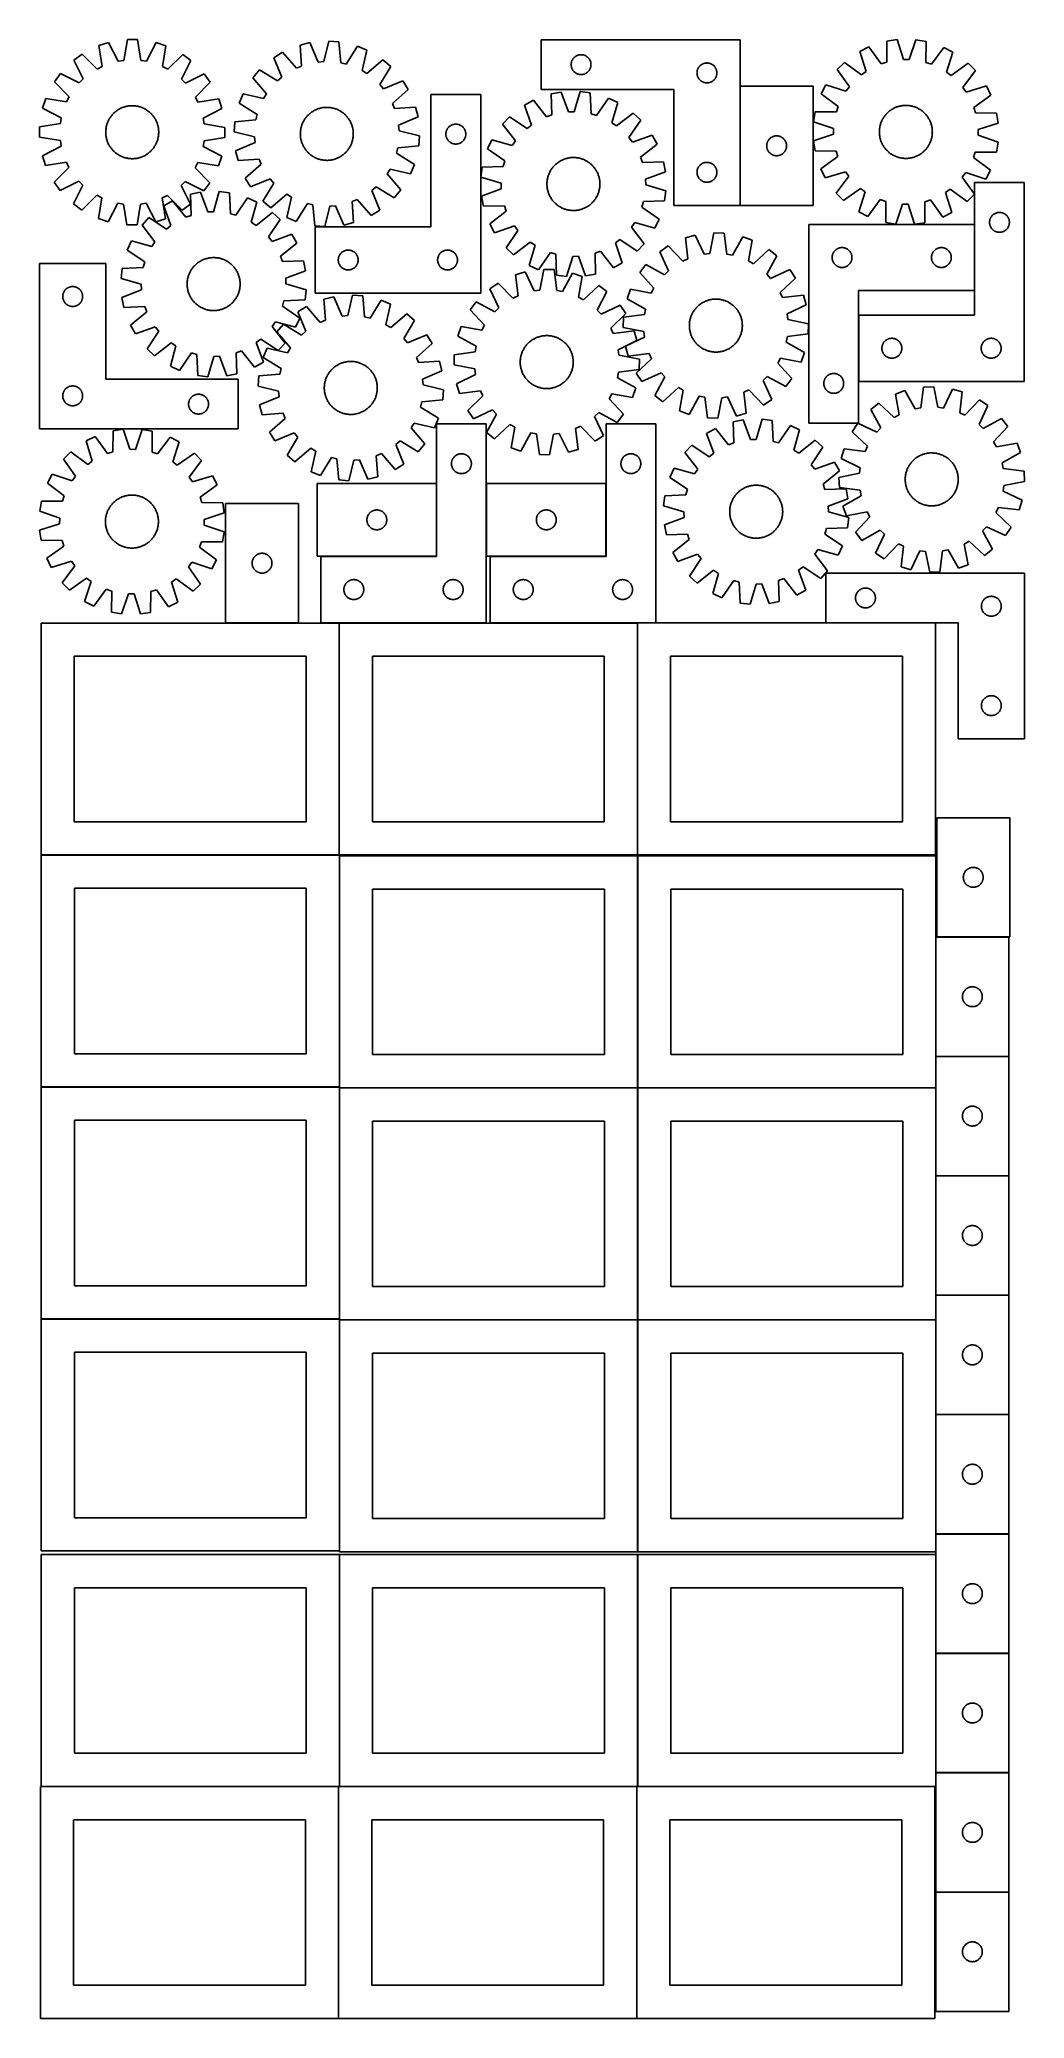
# Model space of a CAD drawing. Header units: millimetres. Extents: x 7 to 1493, y 7 to 2993.
import ezdxf

# ---------------------------------------------------------------- set-up
doc = ezdxf.new("R2010")
doc.units = ezdxf.units.MM
doc.layers.add('COMMON', color=5, linetype='CONTINUOUS', true_color=0x0000ff)
doc.layers.add('CUT', color=7, linetype='CONTINUOUS', true_color=0x000000)

msp = doc.modelspace()

# ---------------------------------------------------------------- linework, layer by layer
at = {"layer": 'COMMON'}
for p, q in [((1064.145892, 2923.169257), (1064.145892, 2743.169257)), ((1418.066944, 2614.491998), (1418.066944, 2714.491998)), ((1243.066944, 2477.564272), (1243.066944, 2577.564272)), ((605.835057, 2213.490347), (605.835057, 2323.490347)), ((861.62417, 2213.521597), (861.62417, 2323.521597)), ((430.935057, 2213.390346), (605.735056, 2213.390346)), ((686.72417, 2213.421596), (861.524169, 2213.421596)), ((458.953848, 1762.823825), (458.953848, 2112.823825)), ((909.153849, 1762.909713), (909.153849, 2112.823825)), ((1359.253849, 2113.009714), (1193.354845, 2113.009714)), ((458.853847, 1762.723825), (9.174232, 1762.723825)), ((459.274233, 1412.623824), (459.274233, 1761.299045)), ((909.474234, 1411.299045), (909.474234, 1761.299045)), ((1359.674234, 1638.722963), (1359.674234, 1458.722963)), ((1469.774235, 1638.822964), (1361.099119, 1638.822964)), ((1359.674234, 1458.522962), (1359.674234, 1411.299045)), ((1469.774235, 1458.622963), (1359.774235, 1458.622963)), ((459.174232, 1412.523824), (9.174232, 1412.523824)), ((459.274233, 1062.423823), (459.274233, 1411.099044)), ((909.374233, 1411.199045), (459.374233, 1411.199045)), ((909.474234, 1061.099044), (909.474234, 1411.099044)), ((1359.574234, 1411.199045), (909.574234, 1411.199045)), ((1359.674234, 1411.099044), (1359.674234, 1278.522962)), ((1359.674234, 1278.322961), (1359.674234, 1098.322961)), ((1469.774235, 1278.422962), (1359.774235, 1278.422962)), ((1359.674234, 1098.12296), (1359.674234, 1061.099044)), ((1469.774235, 1098.222961), (1359.774235, 1098.222961)), ((9.174232, 1062.323822), (459.174232, 1062.323822)), ((459.274233, 712.223822), (459.274233, 1060.899043)), ((459.374233, 1060.999043), (909.374233, 1060.999043)), ((909.474233, 1060.899043), (909.474233, 710.899043)), ((1359.574234, 1060.999044), (909.574234, 1060.999044)), ((1359.674234, 1060.899043), (1359.674234, 918.12296)), ((1359.674234, 917.922959), (1359.674234, 737.922959)), ((1469.774235, 918.02296), (1359.774235, 918.02296)), ((1359.674234, 737.722958), (1359.674234, 710.899043)), ((1359.774235, 737.822958), (1469.774235, 737.822958)), ((459.274233, 356.724781), (459.274233, 706.724781)), ((909.474234, 356.724781), (909.474234, 706.724781)), ((1359.674234, 706.724781), (1359.674234, 557.722958)), ((1359.674234, 557.522957), (1359.674234, 377.522957)), ((1469.774235, 557.622958), (1359.774235, 557.622958)), ((1359.674234, 377.322956), (1359.674234, 356.724781)), ((1469.774235, 377.422957), (1359.774235, 377.422957)), ((457.849575, 356.624781), (9.174232, 356.624781)), ((457.949576, 6.52478), (457.949576, 356.52478)), ((908.049576, 356.624781), (459.374233, 356.624781)), ((908.149577, 6.52478), (908.149577, 356.52478)), ((1358.249577, 356.624781), (909.574234, 356.624781)), ((1469.774235, 197.222956), (1359.774235, 197.222956))]:
    msp.add_line(p, q, dxfattribs=at)
at = {"layer": 'CUT'}
for p, q in [((110.866045, 2989.07776), (96.221112, 2984.360084)), ((125.371559, 2960.818871), (110.866045, 2989.07776)), ((139.064688, 2993.471204), (133.84369, 2962.138858)), ((154.45069, 2993.432448), (139.064688, 2993.471204)), ((159.513776, 2962.074197), (154.45069, 2993.432448)), ((182.626842, 2988.897001), (167.97915, 2960.711546)), ((197.247823, 2984.105606), (182.626842, 2988.897001)), ((414.732019, 2988.853319), (399.779839, 2985.225255)), ((427.120391, 2959.604336), (414.732019, 2988.853319)), ((443.177379, 2991.161424), (435.666647, 2960.297794)), ((458.518881, 2989.99144), (443.177379, 2991.161424)), ((461.26249, 2958.345787), (458.518881, 2989.99144)), ((1064.045892, 2993.169257), (764.045892, 2993.169257)), ((764.045892, 2993.169257), (764.045892, 2918.169257)), ((1064.045892, 2743.169257), (1064.045892, 2993.169257)), ((1285.846268, 2991.189279), (1285.444066, 2959.427462)), ((1301.059701, 2993.487544), (1285.846268, 2991.189279)), ((1310.826236, 2963.261901), (1301.059701, 2993.487544)), ((1329.59782, 2993.283631), (1319.400361, 2963.200636)), ((1344.776857, 2990.768202), (1329.59782, 2993.283631)), ((1344.725147, 2959.003881), (1344.776857, 2990.768202)), ((70.760257, 2971.467811), (58.28994, 2962.4555)), ((58.28994, 2962.4555), (72.482755, 2934.038273)), ((93.288297, 2949.07446), (70.760257, 2971.467811)), ((96.221112, 2984.360084), (100.937875, 2952.947874)), ((133.84369, 2962.138858), (125.371559, 2960.818871)), ((167.97915, 2960.711546), (159.513776, 2962.074197)), ((192.372871, 2952.717557), (197.247823, 2984.105606)), ((222.643405, 2971.08523), (200.002838, 2948.805655)), ((220.732367, 2933.664845), (235.068162, 2962.010211)), ((235.068162, 2962.010211), (222.643405, 2971.08523)), ((373.439938, 2974.240017), (360.340703, 2966.169045)), ((360.340703, 2966.169045), (372.40558, 2936.785147)), ((394.260413, 2950.250799), (373.439938, 2974.240017)), ((399.779839, 2985.225255), (402.174095, 2953.551255)), ((435.666647, 2960.297794), (427.120391, 2959.604336)), ((469.604752, 2956.364367), (461.26249, 2958.345787)), ((486.285269, 2983.396479), (469.604752, 2956.364367)), ((500.51436, 2977.542974), (486.285269, 2983.396479)), ((493.344642, 2946.598347), (500.51436, 2977.542974)), ((524.883809, 2962.690507), (500.666312, 2942.136003)), ((536.607646, 2952.726462), (524.883809, 2962.690507)), ((809.065781, 2956.441438), (809.125394, 2957.211572)), ((809.125394, 2957.211572), (809.224574, 2957.977616)), ((809.224574, 2957.977616), (809.363057, 2958.737538)), ((809.363057, 2958.737538), (809.540477, 2959.489324)), ((809.540477, 2959.489324), (809.756362, 2960.23098)), ((809.756362, 2960.23098), (810.01014, 2960.960538)), ((810.01014, 2960.960538), (810.301139, 2961.676066)), ((810.301139, 2961.676066), (810.628586, 2962.375664)), ((810.628586, 2962.375664), (810.991614, 2963.057478)), ((810.991614, 2963.057478), (811.389259, 2963.7197)), ((811.389259, 2963.7197), (811.820467, 2964.360574)), ((811.820467, 2964.360574), (812.284095, 2964.978399)), ((812.284095, 2964.978399), (812.778913, 2965.571539)), ((812.778913, 2965.571539), (813.30361, 2966.138419)), ((813.30361, 2966.138419), (813.856792, 2966.677538)), ((813.856792, 2966.677538), (814.436995, 2967.187464)), ((814.436995, 2967.187464), (815.042678, 2967.666846)), ((815.042678, 2967.666846), (815.672237, 2968.114412)), ((815.672237, 2968.114412), (816.324, 2968.528977)), ((816.324, 2968.528977), (816.996241, 2968.909439)), ((816.996241, 2968.909439), (817.687177, 2969.254791)), ((817.687177, 2969.254791), (818.394974, 2969.564117)), ((818.394974, 2969.564117), (819.117757, 2969.836596)), ((819.117757, 2969.836596), (819.853608, 2970.071505)), ((819.853608, 2970.071505), (820.600576, 2970.268223)), ((820.600576, 2970.268223), (821.356681, 2970.426226)), ((821.356681, 2970.426226), (822.119917, 2970.545097)), ((822.119917, 2970.545097), (822.88826, 2970.62452)), ((822.88826, 2970.62452), (823.659674, 2970.664284)), ((823.659674, 2970.664284), (824.432111, 2970.664284)), ((824.432111, 2970.664284), (825.203524, 2970.62452)), ((825.203524, 2970.62452), (825.971868, 2970.545097)), ((825.971868, 2970.545097), (826.735104, 2970.426226)), ((826.735104, 2970.426226), (827.491209, 2970.268223)), ((827.491209, 2970.268223), (828.238177, 2970.071505)), ((828.238177, 2970.071505), (828.974028, 2969.836596)), ((828.974028, 2969.836596), (829.696811, 2969.564117)), ((829.696811, 2969.564117), (830.404608, 2969.254791)), ((830.404608, 2969.254791), (831.095544, 2968.909439)), ((831.095544, 2968.909439), (831.767784, 2968.528977)), ((831.767784, 2968.528977), (832.419548, 2968.114412)), ((832.419548, 2968.114412), (833.049107, 2967.666846)), ((833.049107, 2967.666846), (833.65479, 2967.187464)), ((833.65479, 2967.187464), (834.234993, 2966.677538)), ((834.234993, 2966.677538), (834.788175, 2966.138419)), ((834.788175, 2966.138419), (835.312871, 2965.571539)), ((835.312871, 2965.571539), (835.80769, 2964.978399)), ((835.80769, 2964.978399), (836.271317, 2964.360574)), ((836.271317, 2964.360574), (836.702526, 2963.7197)), ((836.702526, 2963.7197), (837.100171, 2963.057478)), ((837.100171, 2963.057478), (837.463199, 2962.375664)), ((837.463199, 2962.375664), (837.790646, 2961.676066)), ((837.790646, 2961.676066), (838.081645, 2960.960538)), ((838.081645, 2960.960538), (838.335423, 2960.23098)), ((838.335423, 2960.23098), (838.551308, 2959.489324)), ((838.551308, 2959.489324), (838.728728, 2958.737538)), ((838.728728, 2958.737538), (838.867211, 2957.977616)), ((838.867211, 2957.977616), (838.966391, 2957.211572)), ((838.966391, 2957.211572), (839.026004, 2956.441438)), ((1008.394974, 2957.064117), (1009.117757, 2957.336596)), ((1009.117757, 2957.336596), (1009.853608, 2957.571505)), ((1009.853608, 2957.571505), (1010.600576, 2957.768223)), ((1010.600576, 2957.768223), (1011.356681, 2957.926226)), ((1011.356681, 2957.926226), (1012.119917, 2958.045097)), ((1012.119917, 2958.045097), (1012.88826, 2958.12452)), ((1012.88826, 2958.12452), (1013.659674, 2958.164284)), ((1013.659674, 2958.164284), (1014.432111, 2958.164284)), ((1014.432111, 2958.164284), (1015.203524, 2958.12452)), ((1015.203524, 2958.12452), (1015.971868, 2958.045097)), ((1015.971868, 2958.045097), (1016.735104, 2957.926226)), ((1016.735104, 2957.926226), (1017.491209, 2957.768223)), ((1017.491209, 2957.768223), (1018.238177, 2957.571505)), ((1018.238177, 2957.571505), (1018.974028, 2957.336596)), ((1018.974028, 2957.336596), (1019.696811, 2957.064117)), ((1221.67558, 2959.068142), (1210.718542, 2948.266575)), ((1247.343061, 2940.355708), (1221.67558, 2959.068142)), ((1258.641892, 2982.564448), (1244.883261, 2975.677458)), ((1244.883261, 2975.677458), (1254.315684, 2945.345888)), ((1277.270656, 2956.836178), (1258.641892, 2982.564448)), ((1285.444066, 2959.427462), (1277.270656, 2956.836178)), ((1319.400361, 2963.200636), (1310.826236, 2963.261901)), ((1352.860692, 2956.296065), (1344.725147, 2959.003881)), ((1371.855208, 2981.755505), (1352.860692, 2956.296065)), ((1385.51402, 2974.67261), (1371.855208, 2981.755505)), ((1375.649126, 2944.478925), (1385.51402, 2974.67261)), ((1408.481986, 2957.733355), (1382.549728, 2939.389617)), ((1419.283553, 2946.776317), (1408.481986, 2957.733355)), ((38.05916, 2942.326383), (28.984141, 2929.901626)), ((28.984141, 2929.901626), (51.263715, 2907.261059)), ((66.404525, 2927.990588), (38.05916, 2942.326383)), ((72.482755, 2934.038273), (66.404525, 2927.990588)), ((100.937875, 2952.947874), (93.288297, 2949.07446)), ((200.002838, 2948.805655), (192.372871, 2952.717557)), ((226.780052, 2927.586616), (220.732367, 2933.664845)), ((255.197279, 2941.77943), (226.780052, 2927.586616)), ((241.816239, 2906.781073), (264.20959, 2929.309113)), ((264.20959, 2929.309113), (255.197279, 2941.77943)), ((338.684594, 2947.581986), (328.720549, 2935.85815)), ((328.720549, 2935.85815), (349.275052, 2911.640653)), ((365.899118, 2931.200764), (338.684594, 2947.581986)), ((372.40558, 2936.785147), (365.899118, 2931.200764)), ((402.174095, 2953.551255), (394.260413, 2950.250799)), ((500.666312, 2942.136003), (493.344642, 2946.598347)), ((520.226424, 2925.511938), (536.607646, 2952.726462)), ((555.194704, 2931.070352), (525.810806, 2919.005476)), ((563.265677, 2917.971117), (555.194704, 2931.070352)), ((809.045892, 2955.669257), (809.065781, 2956.441438)), ((809.065781, 2954.897076), (809.045892, 2955.669257)), ((809.125394, 2954.126942), (809.065781, 2954.897076)), ((809.224574, 2953.360898), (809.125394, 2954.126942)), ((809.363057, 2952.600976), (809.224574, 2953.360898)), ((809.540477, 2951.84919), (809.363057, 2952.600976)), ((809.756362, 2951.107535), (809.540477, 2951.84919)), ((810.01014, 2950.377976), (809.756362, 2951.107535)), ((810.301139, 2949.662449), (810.01014, 2950.377976)), ((810.628586, 2948.96285), (810.301139, 2949.662449)), ((810.991614, 2948.281036), (810.628586, 2948.96285)), ((811.389259, 2947.618814), (810.991614, 2948.281036)), ((811.820467, 2946.977941), (811.389259, 2947.618814)), ((812.284095, 2946.360115), (811.820467, 2946.977941)), ((812.778913, 2945.766975), (812.284095, 2946.360115)), ((813.30361, 2945.200095), (812.778913, 2945.766975)), ((813.856792, 2944.660977), (813.30361, 2945.200095)), ((814.436995, 2944.15105), (813.856792, 2944.660977)), ((815.042678, 2943.671668), (814.436995, 2944.15105)), ((815.672237, 2943.224102), (815.042678, 2943.671668)), ((816.324, 2942.809538), (815.672237, 2943.224102)), ((816.996241, 2942.429075), (816.324, 2942.809538)), ((817.687177, 2942.083723), (816.996241, 2942.429075)), ((818.394974, 2941.774398), (817.687177, 2942.083723)), ((819.117757, 2941.501919), (818.394974, 2941.774398)), ((819.853608, 2941.267009), (819.117757, 2941.501919)), ((820.600576, 2941.070292), (819.853608, 2941.267009)), ((821.356681, 2940.912288), (820.600576, 2941.070292)), ((822.119917, 2940.793417), (821.356681, 2940.912288)), ((822.88826, 2940.713994), (822.119917, 2940.793417)), ((823.659674, 2940.67423), (822.88826, 2940.713994)), ((824.432111, 2940.67423), (823.659674, 2940.67423)), ((825.203524, 2940.713994), (824.432111, 2940.67423)), ((825.971868, 2940.793417), (825.203524, 2940.713994)), ((826.735104, 2940.912288), (825.971868, 2940.793417)), ((827.491209, 2941.070292), (826.735104, 2940.912288)), ((828.238177, 2941.267009), (827.491209, 2941.070292)), ((828.974028, 2941.501919), (828.238177, 2941.267009)), ((829.696811, 2941.774398), (828.974028, 2941.501919)), ((830.404608, 2942.083723), (829.696811, 2941.774398)), ((831.095544, 2942.429075), (830.404608, 2942.083723)), ((831.767784, 2942.809538), (831.095544, 2942.429075)), ((832.419548, 2943.224102), (831.767784, 2942.809538)), ((833.049107, 2943.671668), (832.419548, 2943.224102)), ((833.65479, 2944.15105), (833.049107, 2943.671668)), ((834.234993, 2944.660977), (833.65479, 2944.15105)), ((834.788175, 2945.200095), (834.234993, 2944.660977)), ((835.312871, 2945.766975), (834.788175, 2945.200095)), ((835.80769, 2946.360115), (835.312871, 2945.766975)), ((836.271317, 2946.977941), (835.80769, 2946.360115)), ((836.702526, 2947.618814), (836.271317, 2946.977941)), ((837.100171, 2948.281036), (836.702526, 2947.618814)), ((837.463199, 2948.96285), (837.100171, 2948.281036)), ((837.790646, 2949.662449), (837.463199, 2948.96285)), ((838.081645, 2950.377976), (837.790646, 2949.662449)), ((838.335423, 2951.107535), (838.081645, 2950.377976)), ((838.551308, 2951.84919), (838.335423, 2951.107535)), ((838.728728, 2952.600976), (838.551308, 2951.84919)), ((838.867211, 2953.360898), (838.728728, 2952.600976)), ((838.966391, 2954.126942), (838.867211, 2953.360898)), ((839.026004, 2954.897076), (838.966391, 2954.126942)), ((839.026004, 2956.441438), (839.045892, 2955.669257)), ((839.045892, 2955.669257), (839.026004, 2954.897076)), ((999.045892, 2943.169257), (999.065781, 2943.941438)), ((999.065781, 2942.397076), (999.045892, 2943.169257)), ((999.065781, 2943.941438), (999.125394, 2944.711572)), ((999.125394, 2941.626942), (999.065781, 2942.397076)), ((999.125394, 2944.711572), (999.224574, 2945.477616)), ((999.224574, 2940.860898), (999.125394, 2941.626942)), ((999.224574, 2945.477616), (999.363057, 2946.237538)), ((999.363057, 2940.100976), (999.224574, 2940.860898)), ((999.363057, 2946.237538), (999.540477, 2946.989324)), ((999.540477, 2939.34919), (999.363057, 2940.100976)), ((999.540477, 2946.989324), (999.756362, 2947.73098)), ((999.756362, 2938.607535), (999.540477, 2939.34919)), ((999.756362, 2947.73098), (1000.01014, 2948.460538)), ((1000.01014, 2937.877976), (999.756362, 2938.607535)), ((1000.01014, 2948.460538), (1000.301139, 2949.176066)), ((1000.301139, 2937.162449), (1000.01014, 2937.877976)), ((1000.301139, 2949.176066), (1000.628586, 2949.875664)), ((1000.628586, 2936.46285), (1000.301139, 2937.162449)), ((1000.628586, 2949.875664), (1000.991614, 2950.557478)), ((1000.991614, 2935.781036), (1000.628586, 2936.46285)), ((1000.991614, 2950.557478), (1001.389259, 2951.2197)), ((1001.389259, 2935.118814), (1000.991614, 2935.781036)), ((1001.389259, 2951.2197), (1001.820467, 2951.860574)), ((1001.820467, 2934.477941), (1001.389259, 2935.118814)), ((1001.820467, 2951.860574), (1002.284095, 2952.478399)), ((1002.284095, 2933.860115), (1001.820467, 2934.477941)), ((1002.284095, 2952.478399), (1002.778913, 2953.071539)), ((1002.778913, 2933.266975), (1002.284095, 2933.860115)), ((1002.778913, 2953.071539), (1003.30361, 2953.638419)), ((1003.30361, 2932.700095), (1002.778913, 2933.266975)), ((1003.30361, 2953.638419), (1003.856792, 2954.177538)), ((1003.856792, 2932.160977), (1003.30361, 2932.700095)), ((1003.856792, 2954.177538), (1004.436995, 2954.687464)), ((1004.436995, 2931.65105), (1003.856792, 2932.160977)), ((1004.436995, 2954.687464), (1005.042678, 2955.166846)), ((1005.042678, 2931.171668), (1004.436995, 2931.65105)), ((1005.042678, 2955.166846), (1005.672237, 2955.614412)), ((1005.672237, 2930.724102), (1005.042678, 2931.171668)), ((1005.672237, 2955.614412), (1006.324, 2956.028977)), ((1006.324, 2930.309538), (1005.672237, 2930.724102)), ((1006.324, 2956.028977), (1006.996241, 2956.409439)), ((1006.996241, 2929.929075), (1006.324, 2930.309538)), ((1006.996241, 2956.409439), (1007.687177, 2956.754791)), ((1007.687177, 2929.583723), (1006.996241, 2929.929075)), ((1007.687177, 2956.754791), (1008.394974, 2957.064117)), ((1008.394974, 2929.274398), (1007.687177, 2929.583723)), ((1009.117757, 2929.001919), (1008.394974, 2929.274398)), ((1009.853608, 2928.767009), (1009.117757, 2929.001919)), ((1010.600576, 2928.570292), (1009.853608, 2928.767009)), ((1011.356681, 2928.412288), (1010.600576, 2928.570292)), ((1012.119917, 2928.293417), (1011.356681, 2928.412288)), ((1012.88826, 2928.213994), (1012.119917, 2928.293417)), ((1013.659674, 2928.17423), (1012.88826, 2928.213994)), ((1014.432111, 2928.17423), (1013.659674, 2928.17423)), ((1015.203524, 2928.213994), (1014.432111, 2928.17423)), ((1015.971868, 2928.293417), (1015.203524, 2928.213994)), ((1016.735104, 2928.412288), (1015.971868, 2928.293417)), ((1017.491209, 2928.570292), (1016.735104, 2928.412288)), ((1018.238177, 2928.767009), (1017.491209, 2928.570292)), ((1018.974028, 2929.001919), (1018.238177, 2928.767009)), ((1019.696811, 2929.274398), (1018.974028, 2929.001919)), ((1019.696811, 2957.064117), (1020.404608, 2956.754791)), ((1020.404608, 2929.583723), (1019.696811, 2929.274398)), ((1020.404608, 2956.754791), (1021.095544, 2956.409439)), ((1021.095544, 2929.929075), (1020.404608, 2929.583723)), ((1021.095544, 2956.409439), (1021.767784, 2956.028977)), ((1021.767784, 2930.309538), (1021.095544, 2929.929075)), ((1021.767784, 2956.028977), (1022.419548, 2955.614412)), ((1022.419548, 2930.724102), (1021.767784, 2930.309538)), ((1022.419548, 2955.614412), (1023.049107, 2955.166846)), ((1023.049107, 2931.171668), (1022.419548, 2930.724102)), ((1023.049107, 2955.166846), (1023.65479, 2954.687464)), ((1023.65479, 2931.65105), (1023.049107, 2931.171668)), ((1023.65479, 2954.687464), (1024.234993, 2954.177538)), ((1024.234993, 2932.160977), (1023.65479, 2931.65105)), ((1024.234993, 2954.177538), (1024.788175, 2953.638419)), ((1024.788175, 2932.700095), (1024.234993, 2932.160977)), ((1024.788175, 2953.638419), (1025.312871, 2953.071539)), ((1025.312871, 2933.266975), (1024.788175, 2932.700095)), ((1025.312871, 2953.071539), (1025.80769, 2952.478399)), ((1025.80769, 2933.860115), (1025.312871, 2933.266975)), ((1025.80769, 2952.478399), (1026.271317, 2951.860574)), ((1026.271317, 2934.477941), (1025.80769, 2933.860115)), ((1026.271317, 2951.860574), (1026.702526, 2951.2197)), ((1026.702526, 2935.118814), (1026.271317, 2934.477941)), ((1026.702526, 2951.2197), (1027.100171, 2950.557478)), ((1027.100171, 2935.781036), (1026.702526, 2935.118814)), ((1027.100171, 2950.557478), (1027.463199, 2949.875664)), ((1027.463199, 2936.46285), (1027.100171, 2935.781036)), ((1027.463199, 2949.875664), (1027.790646, 2949.176066)), ((1027.790646, 2937.162449), (1027.463199, 2936.46285)), ((1027.790646, 2949.176066), (1028.081645, 2948.460538)), ((1028.081645, 2937.877976), (1027.790646, 2937.162449)), ((1028.081645, 2948.460538), (1028.335423, 2947.73098)), ((1028.335423, 2938.607535), (1028.081645, 2937.877976)), ((1028.335423, 2947.73098), (1028.551308, 2946.989324)), ((1028.551308, 2939.34919), (1028.335423, 2938.607535)), ((1028.551308, 2946.989324), (1028.728728, 2946.237538)), ((1028.728728, 2940.100976), (1028.551308, 2939.34919)), ((1028.728728, 2946.237538), (1028.867211, 2945.477616)), ((1028.867211, 2940.860898), (1028.728728, 2940.100976)), ((1028.867211, 2945.477616), (1028.966391, 2944.711572)), ((1028.966391, 2941.626942), (1028.867211, 2940.860898)), ((1028.966391, 2944.711572), (1029.026004, 2943.941438)), ((1029.026004, 2942.397076), (1028.966391, 2941.626942)), ((1029.026004, 2943.941438), (1029.045892, 2943.169257)), ((1029.045892, 2943.169257), (1029.026004, 2942.397076)), ((1210.718542, 2948.266575), (1229.06228, 2922.334317)), ((1254.315684, 2945.345888), (1247.343061, 2940.355708)), ((1382.549728, 2939.389617), (1375.649126, 2944.478925)), ((1400.571119, 2921.108836), (1419.283553, 2946.776317)), ((15.963765, 2904.506044), (11.172369, 2889.885063)), ((47.351813, 2899.631092), (15.963765, 2904.506044)), ((51.263715, 2907.261059), (47.351813, 2899.631092)), ((245.689653, 2899.131496), (241.816239, 2906.781073)), ((277.101863, 2903.848259), (245.689653, 2899.131496)), ((281.819539, 2889.203325), (277.101863, 2903.848259)), ((313.868082, 2911.4887), (308.014577, 2897.25961)), ((344.812708, 2904.318983), (313.868082, 2911.4887)), ((349.275052, 2911.640653), (344.812708, 2904.318983)), ((525.810806, 2919.005476), (520.226424, 2925.511938)), ((539.276458, 2897.150643), (563.265677, 2917.971117)), ((672.480467, 2910.790102), (597.480467, 2910.790102)), ((597.480467, 2910.790102), (597.480467, 2710.790102)), ((672.480467, 2610.790102), (672.480467, 2910.790102)), ((752.218229, 2901.802039), (738.717638, 2894.422026)), ((771.765173, 2876.764232), (752.218229, 2901.802039)), ((764.045892, 2918.169257), (964.045892, 2918.169257)), ((794.213305, 2914.251865), (779.092931, 2911.404969)), ((779.092931, 2911.404969), (779.839533, 2879.649381)), ((805.066445, 2884.399159), (794.213305, 2914.251865)), ((822.740133, 2915.080055), (813.637178, 2884.647984)), ((838.000203, 2913.115162), (822.740133, 2915.080055)), ((839.09716, 2881.369746), (838.000203, 2913.115162)), ((865.386754, 2905.087543), (847.325302, 2878.957891)), ((879.292758, 2898.503198), (865.386754, 2905.087543)), ((870.526152, 2867.972535), (879.292758, 2898.503198)), ((964.045892, 2918.169257), (964.045892, 2743.169257)), ((1064.245893, 2923.169257), (1064.245893, 2743.169257)), ((1174.245893, 2923.169257), (1064.245893, 2923.169257)), ((1174.245893, 2743.169257), (1174.245893, 2923.169257)), ((1193.779287, 2925.298609), (1186.696391, 2911.639797)), ((1186.696391, 2911.639797), (1212.155832, 2892.645281)), ((1223.972972, 2915.433715), (1193.779287, 2925.298609)), ((1229.06228, 2922.334317), (1223.972972, 2915.433715)), ((1405.5613, 2914.136213), (1400.571119, 2921.108836)), ((1435.89287, 2923.568636), (1405.5613, 2914.136213)), ((1417.051589, 2891.18124), (1442.779859, 2909.810005)), ((1442.779859, 2909.810005), (1435.89287, 2923.568636)), ((11.172369, 2889.885063), (39.357824, 2875.237371)), ((39.357824, 2875.237371), (37.995174, 2866.771997)), ((108.698592, 2867.012334), (109.136486, 2868.190152)), ((109.136486, 2868.190152), (109.61116, 2869.353635)), ((109.61116, 2869.353635), (110.122146, 2870.501633)), ((110.122146, 2870.501633), (110.668939, 2871.633015)), ((110.668939, 2871.633015), (111.250999, 2872.746663)), ((111.250999, 2872.746663), (111.867753, 2873.841479)), ((111.867753, 2873.841479), (112.518592, 2874.916381)), ((112.518592, 2874.916381), (113.202873, 2875.97031)), ((113.202873, 2875.97031), (113.919921, 2877.002225)), ((113.919921, 2877.002225), (114.669028, 2878.011108)), ((114.669028, 2878.011108), (115.449456, 2878.995963)), ((115.449456, 2878.995963), (116.260434, 2879.955819)), ((116.260434, 2879.955819), (117.101161, 2880.889727)), ((117.101161, 2880.889727), (117.970808, 2881.796767)), ((117.970808, 2881.796767), (118.868517, 2882.676042)), ((118.868517, 2882.676042), (119.793401, 2883.526686)), ((119.793401, 2883.526686), (120.744549, 2884.347859)), ((120.744549, 2884.347859), (121.721021, 2885.138751)), ((121.721021, 2885.138751), (122.721853, 2885.89858)), ((122.721853, 2885.89858), (123.746059, 2886.626598)), ((123.746059, 2886.626598), (124.792627, 2887.322086)), ((124.792627, 2887.322086), (125.860524, 2887.984356)), ((125.860524, 2887.984356), (126.948696, 2888.612757)), ((126.948696, 2888.612757), (128.056071, 2889.206667)), ((128.056071, 2889.206667), (129.181554, 2889.765501)), ((129.181554, 2889.765501), (130.324035, 2890.288706)), ((130.324035, 2890.288706), (131.482386, 2890.775767)), ((131.482386, 2890.775767), (132.655465, 2891.226204)), ((132.655465, 2891.226204), (133.842114, 2891.63957)), ((133.842114, 2891.63957), (135.041161, 2892.015459)), ((135.041161, 2892.015459), (136.251423, 2892.3535)), ((136.251423, 2892.3535), (137.471707, 2892.653358)), ((137.471707, 2892.653358), (138.700807, 2892.914739)), ((138.700807, 2892.914739), (139.937511, 2893.137384)), ((139.937511, 2893.137384), (141.180598, 2893.321073)), ((141.180598, 2893.321073), (142.428841, 2893.465625)), ((142.428841, 2893.465625), (143.681009, 2893.570897)), ((143.681009, 2893.570897), (144.935866, 2893.636786)), ((144.935866, 2893.636786), (146.192173, 2893.663226)), ((146.192173, 2893.663226), (147.448691, 2893.650192)), ((147.448691, 2893.650192), (148.704179, 2893.597696)), ((148.704179, 2893.597696), (149.957399, 2893.50579)), ((149.957399, 2893.50579), (151.207114, 2893.374565)), ((151.207114, 2893.374565), (152.45209, 2893.20415)), ((152.45209, 2893.20415), (153.691099, 2892.994714)), ((153.691099, 2892.994714), (154.922918, 2892.746463)), ((154.922918, 2892.746463), (156.146331, 2892.459642)), ((156.146331, 2892.459642), (157.360132, 2892.134534)), ((157.360132, 2892.134534), (158.563121, 2891.77146)), ((158.563121, 2891.77146), (159.754113, 2891.370778)), ((159.754113, 2891.370778), (160.931931, 2890.932884)), ((160.931931, 2890.932884), (162.095414, 2890.45821)), ((162.095414, 2890.45821), (163.243412, 2889.947225)), ((163.243412, 2889.947225), (164.374794, 2889.400432)), ((164.374794, 2889.400432), (165.488442, 2888.818371)), ((165.488442, 2888.818371), (166.583258, 2888.201617)), ((166.583258, 2888.201617), (167.65816, 2887.550778)), ((167.65816, 2887.550778), (168.712089, 2886.866497)), ((168.712089, 2886.866497), (169.744004, 2886.149449)), ((169.744004, 2886.149449), (170.752887, 2885.400342)), ((170.752887, 2885.400342), (171.737742, 2884.619914)), ((171.737742, 2884.619914), (172.697598, 2883.808937)), ((172.697598, 2883.808937), (173.631506, 2882.968209)), ((173.631506, 2882.968209), (174.538546, 2882.098562)), ((174.538546, 2882.098562), (175.417821, 2881.200853)), ((175.417821, 2881.200853), (176.268465, 2880.275969)), ((176.268465, 2880.275969), (177.089638, 2879.324821)), ((177.089638, 2879.324821), (177.88053, 2878.348349)), ((177.88053, 2878.348349), (178.640359, 2877.347517)), ((178.640359, 2877.347517), (179.368377, 2876.323311)), ((179.368377, 2876.323311), (180.063865, 2875.276744)), ((180.063865, 2875.276744), (180.726135, 2874.208846)), ((180.726135, 2874.208846), (181.354536, 2873.120674)), ((181.354536, 2873.120674), (181.948446, 2872.0133)), ((181.948446, 2872.0133), (182.50728, 2870.887817)), ((182.50728, 2870.887817), (183.030485, 2869.745336)), ((183.030485, 2869.745336), (183.517546, 2868.586984)), ((183.517546, 2868.586984), (183.967983, 2867.413905)), ((253.56065, 2874.697812), (281.819539, 2889.203325)), ((254.880637, 2866.225681), (253.56065, 2874.697812)), ((301.419615, 2869.493222), (300.249632, 2854.15172)), ((333.065268, 2872.23683), (301.419615, 2869.493222)), ((308.014577, 2897.25961), (335.046689, 2880.579093)), ((335.046689, 2880.579093), (333.065268, 2872.23683)), ((403.594965, 2867.277696), (404.118279, 2868.420127)), ((404.118279, 2868.420127), (404.677219, 2869.545558)), ((404.677219, 2869.545558), (405.271233, 2870.652876)), ((405.271233, 2870.652876), (405.899737, 2871.740989)), ((405.899737, 2871.740989), (406.562108, 2872.808824)), ((406.562108, 2872.808824), (407.257694, 2873.855326)), ((407.257694, 2873.855326), (407.985809, 2874.879463)), ((407.985809, 2874.879463), (408.745733, 2875.880223)), ((408.745733, 2875.880223), (409.536717, 2876.856621)), ((409.536717, 2876.856621), (410.357979, 2877.807691)), ((410.357979, 2877.807691), (411.208711, 2878.732495)), ((411.208711, 2878.732495), (412.088071, 2879.630121)), ((412.088071, 2879.630121), (412.995193, 2880.499682)), ((412.995193, 2880.499682), (413.92918, 2881.340321)), ((413.92918, 2881.340321), (414.889112, 2882.151208)), ((414.889112, 2882.151208), (415.874041, 2882.931543)), ((415.874041, 2882.931543), (416.882995, 2883.680555)), ((416.882995, 2883.680555), (417.914978, 2884.397506)), ((417.914978, 2884.397506), (418.968971, 2885.081687)), ((418.968971, 2885.081687), (420.043935, 2885.732424)), ((420.043935, 2885.732424), (421.138809, 2886.349075)), ((421.138809, 2886.349075), (422.252512, 2886.931031)), ((422.252512, 2886.931031), (423.383945, 2887.477717)), ((423.383945, 2887.477717), (424.531992, 2887.988594)), ((424.531992, 2887.988594), (425.695519, 2888.463158)), ((425.695519, 2888.463158), (426.873379, 2888.900941)), ((426.873379, 2888.900941), (428.064409, 2889.30151)), ((428.064409, 2889.30151), (429.267432, 2889.66447)), ((429.267432, 2889.66447), (430.481264, 2889.989464)), ((430.481264, 2889.989464), (431.704704, 2890.276169)), ((431.704704, 2890.276169), (432.936547, 2890.524304)), ((432.936547, 2890.524304), (434.175575, 2890.733624)), ((434.175575, 2890.733624), (435.420568, 2890.903921)), ((435.420568, 2890.903921), (436.670295, 2891.035028)), ((436.670295, 2891.035028), (437.923523, 2891.126816)), ((437.923523, 2891.126816), (439.179017, 2891.179193)), ((439.179017, 2891.179193), (440.435536, 2891.192109)), ((440.435536, 2891.192109), (441.69184, 2891.16555)), ((441.69184, 2891.16555), (442.946691, 2891.099542)), ((442.946691, 2891.099542), (444.198849, 2890.994152)), ((444.198849, 2890.994152), (445.447078, 2890.849482)), ((445.447078, 2890.849482), (446.690148, 2890.665675)), ((446.690148, 2890.665675), (447.926831, 2890.442914)), ((447.926831, 2890.442914), (449.155906, 2890.181417)), ((449.155906, 2890.181417), (450.376161, 2889.881444)), ((450.376161, 2889.881444), (451.586392, 2889.543289)), ((451.586392, 2889.543289), (452.785404, 2889.167286)), ((452.785404, 2889.167286), (453.972013, 2888.753808)), ((453.972013, 2888.753808), (455.14505, 2888.303261)), ((455.14505, 2888.303261), (456.303355, 2887.81609)), ((456.303355, 2887.81609), (457.445787, 2887.292777)), ((457.445787, 2887.292777), (458.571217, 2886.733837)), ((458.571217, 2886.733837), (459.678535, 2886.139822)), ((459.678535, 2886.139822), (460.766648, 2885.511319)), ((460.766648, 2885.511319), (461.834483, 2884.848948)), ((461.834483, 2884.848948), (462.880985, 2884.153361)), ((462.880985, 2884.153361), (463.905122, 2883.425247)), ((463.905122, 2883.425247), (464.905883, 2882.665323)), ((464.905883, 2882.665323), (465.88228, 2881.874339)), ((465.88228, 2881.874339), (466.83335, 2881.053076)), ((466.83335, 2881.053076), (467.758154, 2880.202345)), ((467.758154, 2880.202345), (468.65578, 2879.322985)), ((468.65578, 2879.322985), (469.525341, 2878.415863)), ((469.525341, 2878.415863), (470.36598, 2877.481875)), ((470.36598, 2877.481875), (471.176867, 2876.521943)), ((471.176867, 2876.521943), (471.957202, 2875.537015)), ((471.957202, 2875.537015), (472.706214, 2874.528061)), ((472.706214, 2874.528061), (473.423165, 2873.496078)), ((473.423165, 2873.496078), (474.107347, 2872.442085)), ((474.107347, 2872.442085), (474.758084, 2871.36712)), ((474.758084, 2871.36712), (475.374734, 2870.272247)), ((475.374734, 2870.272247), (475.95669, 2869.158544)), ((475.95669, 2869.158544), (476.503376, 2868.02711)), ((476.503376, 2868.02711), (477.014253, 2866.879064)), ((542.576914, 2889.236961), (539.276458, 2897.150643)), ((574.250914, 2891.631217), (542.576914, 2889.236961)), ((548.629996, 2864.290665), (577.878978, 2876.679036)), ((577.878978, 2876.679036), (574.250914, 2891.631217)), ((716.125747, 2876.984358), (705.566471, 2865.793637)), ((742.453103, 2859.212327), (716.125747, 2876.984358)), ((738.717638, 2894.422026), (749.240716, 2864.451381)), ((779.839533, 2879.649381), (771.765173, 2876.764232)), ((813.637178, 2884.647984), (805.066445, 2884.399159)), ((847.325302, 2878.957891), (839.09716, 2881.369746)), ((877.606276, 2863.136088), (870.526152, 2867.972535)), ((902.858244, 2882.405568), (877.606276, 2863.136088)), ((896.276934, 2845.518937), (914.048965, 2871.846292)), ((914.048965, 2871.846292), (902.858244, 2882.405568)), ((1177.683695, 2884.561446), (1175.168266, 2869.382409)), ((1175.168266, 2869.382409), (1205.251261, 2859.18495)), ((1209.448015, 2884.509735), (1177.683695, 2884.561446)), ((1212.155832, 2892.645281), (1209.448015, 2884.509735)), ((1276.282642, 2866.451955), (1276.688829, 2867.64108)), ((1276.688829, 2867.64108), (1277.132167, 2868.81686)), ((1277.132167, 2868.81686), (1277.612218, 2869.978134)), ((1277.612218, 2869.978134), (1278.128509, 2871.123756)), ((1278.128509, 2871.123756), (1278.68053, 2872.252596)), ((1278.68053, 2872.252596), (1279.267737, 2873.36354)), ((1279.267737, 2873.36354), (1279.889549, 2874.45549)), ((1279.889549, 2874.45549), (1280.545353, 2875.527371)), ((1280.545353, 2875.527371), (1281.234503, 2876.578123)), ((1281.234503, 2876.578123), (1281.956317, 2877.60671)), ((1281.956317, 2877.60671), (1282.710084, 2878.612116)), ((1282.710084, 2878.612116), (1283.49506, 2879.59335)), ((1283.49506, 2879.59335), (1284.310469, 2880.549443)), ((1284.310469, 2880.549443), (1285.155508, 2881.479452)), ((1285.155508, 2881.479452), (1286.029342, 2882.382459)), ((1286.029342, 2882.382459), (1286.931109, 2883.257572)), ((1286.931109, 2883.257572), (1287.859919, 2884.103928)), ((1287.859919, 2884.103928), (1288.814855, 2884.920692)), ((1288.814855, 2884.920692), (1289.794975, 2885.707058)), ((1289.794975, 2885.707058), (1290.799312, 2886.462249)), ((1290.799312, 2886.462249), (1291.826875, 2887.185521)), ((1291.826875, 2887.185521), (1292.876649, 2887.876159)), ((1292.876649, 2887.876159), (1293.947598, 2888.533483)), ((1293.947598, 2888.533483), (1295.038667, 2889.156842)), ((1295.038667, 2889.156842), (1296.148776, 2889.745623)), ((1296.148776, 2889.745623), (1297.276833, 2890.299244)), ((1297.276833, 2890.299244), (1298.421722, 2890.817159)), ((1298.421722, 2890.817159), (1299.582314, 2891.298856)), ((1299.582314, 2891.298856), (1300.757464, 2891.74386)), ((1300.757464, 2891.74386), (1301.946013, 2892.151733)), ((1301.946013, 2892.151733), (1303.146786, 2892.522071)), ((1303.146786, 2892.522071), (1304.358599, 2892.854509)), ((1304.358599, 2892.854509), (1305.580257, 2893.148719)), ((1305.580257, 2893.148719), (1306.810553, 2893.40441)), ((1306.810553, 2893.40441), (1308.048274, 2893.621331)), ((1308.048274, 2893.621331), (1309.292197, 2893.799267)), ((1309.292197, 2893.799267), (1310.541096, 2893.938043)), ((1310.541096, 2893.938043), (1311.793737, 2894.037522)), ((1311.793737, 2894.037522), (1313.048886, 2894.097605)), ((1313.048886, 2894.097605), (1314.305302, 2894.118233)), ((1314.305302, 2894.118233), (1315.561746, 2894.099386)), ((1315.561746, 2894.099386), (1316.816978, 2894.041082)), ((1316.816978, 2894.041082), (1318.069759, 2893.94338)), ((1318.069759, 2893.94338), (1319.318853, 2893.806374)), ((1319.318853, 2893.806374), (1320.563028, 2893.630202)), ((1320.563028, 2893.630202), (1321.801055, 2893.415036)), ((1321.801055, 2893.415036), (1323.031712, 2893.161088)), ((1323.031712, 2893.161088), (1324.253785, 2892.86861)), ((1324.253785, 2892.86861), (1325.466069, 2892.537891)), ((1325.466069, 2892.537891), (1326.667366, 2892.169255)), ((1326.667366, 2892.169255), (1327.856491, 2891.763068)), ((1327.856491, 2891.763068), (1329.032271, 2891.31973)), ((1329.032271, 2891.31973), (1330.193545, 2890.839679)), ((1330.193545, 2890.839679), (1331.339167, 2890.323388)), ((1331.339167, 2890.323388), (1332.468007, 2889.771367)), ((1332.468007, 2889.771367), (1333.578951, 2889.18416)), ((1333.578951, 2889.18416), (1334.670901, 2888.562348)), ((1334.670901, 2888.562348), (1335.742782, 2887.906543)), ((1335.742782, 2887.906543), (1336.793534, 2887.217394)), ((1336.793534, 2887.217394), (1337.822121, 2886.49558)), ((1337.822121, 2886.49558), (1338.827527, 2885.741813)), ((1338.827527, 2885.741813), (1339.808761, 2884.956837)), ((1339.808761, 2884.956837), (1340.764855, 2884.141428)), ((1340.764855, 2884.141428), (1341.694863, 2883.296389)), ((1341.694863, 2883.296389), (1342.59787, 2882.422555)), ((1342.59787, 2882.422555), (1343.472983, 2881.520788)), ((1343.472983, 2881.520788), (1344.319339, 2880.591978)), ((1344.319339, 2880.591978), (1345.136103, 2879.637042)), ((1345.136103, 2879.637042), (1345.922469, 2878.656922)), ((1345.922469, 2878.656922), (1346.677661, 2877.652585)), ((1346.677661, 2877.652585), (1347.400932, 2876.625022)), ((1347.400932, 2876.625022), (1348.091571, 2875.575248)), ((1348.091571, 2875.575248), (1348.748894, 2874.504298)), ((1348.748894, 2874.504298), (1349.372254, 2873.41323)), ((1349.372254, 2873.41323), (1349.961034, 2872.30312)), ((1349.961034, 2872.30312), (1350.514655, 2871.175064)), ((1350.514655, 2871.175064), (1351.03257, 2870.030175)), ((1351.03257, 2870.030175), (1351.514267, 2868.869583)), ((1351.514267, 2868.869583), (1351.959271, 2867.694432)), ((1351.959271, 2867.694432), (1352.367144, 2866.505884)), ((1419.642873, 2883.007831), (1417.051589, 2891.18124)), ((1451.40469, 2882.605628), (1419.642873, 2883.007831)), ((1453.702955, 2867.392196), (1451.40469, 2882.605628)), ((6.636923, 2861.708911), (6.598166, 2846.322909)), ((6.598166, 2846.322909), (37.930513, 2841.101911)), ((37.995174, 2866.771997), (6.636923, 2861.708911)), ((37.930513, 2841.101911), (39.250499, 2832.62978)), ((106.406144, 2853.450394), (106.419178, 2854.706912)), ((106.432584, 2852.194087), (106.406144, 2853.450394)), ((106.419178, 2854.706912), (106.471674, 2855.9624)), ((106.498473, 2850.93923), (106.432584, 2852.194087)), ((106.471674, 2855.9624), (106.56358, 2857.21562)), ((106.603746, 2849.687062), (106.498473, 2850.93923)), ((106.56358, 2857.21562), (106.694805, 2858.465335)), ((106.748298, 2848.438819), (106.603746, 2849.687062)), ((106.694805, 2858.465335), (106.86522, 2859.710311)), ((106.931987, 2847.195732), (106.748298, 2848.438819)), ((106.86522, 2859.710311), (107.074656, 2860.94932)), ((107.154631, 2845.959028), (106.931987, 2847.195732)), ((107.074656, 2860.94932), (107.322908, 2862.181139)), ((107.416012, 2844.729928), (107.154631, 2845.959028)), ((107.322908, 2862.181139), (107.609729, 2863.404552)), ((107.71587, 2843.509644), (107.416012, 2844.729928)), ((107.609729, 2863.404552), (107.934837, 2864.618353)), ((108.053911, 2842.299382), (107.71587, 2843.509644)), ((107.934837, 2864.618353), (108.297911, 2865.821342)), ((108.4298, 2841.100335), (108.053911, 2842.299382)), ((108.297911, 2865.821342), (108.698592, 2867.012334)), ((108.843167, 2839.913686), (108.4298, 2841.100335)), ((109.293603, 2838.740607), (108.843167, 2839.913686)), ((109.780664, 2837.582256), (109.293603, 2838.740607)), ((183.199989, 2837.973957), (182.689004, 2836.825958)), ((183.674663, 2839.137439), (183.199989, 2837.973957)), ((184.112557, 2840.315257), (183.674663, 2839.137439)), ((183.967983, 2867.413905), (184.381349, 2866.227257)), ((184.513239, 2841.506249), (184.112557, 2840.315257)), ((184.381349, 2866.227257), (184.757238, 2865.02821)), ((184.876313, 2842.709239), (184.513239, 2841.506249)), ((184.757238, 2865.02821), (185.095279, 2863.817947)), ((185.201421, 2843.923039), (184.876313, 2842.709239)), ((185.095279, 2863.817947), (185.395137, 2862.597664)), ((185.488242, 2845.146453), (185.201421, 2843.923039)), ((185.395137, 2862.597664), (185.656518, 2861.368563)), ((185.736493, 2846.378272), (185.488242, 2845.146453)), ((185.656518, 2861.368563), (185.879163, 2860.13186)), ((185.945929, 2847.617281), (185.736493, 2846.378272)), ((185.879163, 2860.13186), (186.062852, 2858.888773)), ((186.116344, 2848.862257), (185.945929, 2847.617281)), ((186.062852, 2858.888773), (186.207404, 2857.640529)), ((186.247569, 2850.111971), (186.116344, 2848.862257)), ((186.207404, 2857.640529), (186.312676, 2856.388361)), ((186.339475, 2851.365191), (186.247569, 2850.111971)), ((186.312676, 2856.388361), (186.378565, 2855.133505)), ((186.391971, 2852.62068), (186.339475, 2851.365191)), ((186.378565, 2855.133505), (186.405005, 2853.877197)), ((186.405005, 2853.877197), (186.391971, 2852.62068)), ((253.453325, 2832.090221), (254.815976, 2840.555594)), ((254.815976, 2840.555594), (286.174227, 2845.618681)), ((286.212983, 2861.004682), (254.880637, 2866.225681)), ((286.174227, 2845.618681), (286.212983, 2861.004682)), ((300.249632, 2854.15172), (331.113262, 2846.640988)), ((331.806719, 2838.094732), (302.557736, 2825.70636)), ((331.113262, 2846.640988), (331.806719, 2838.094732)), ((400.218947, 2851.409876), (400.245506, 2852.666181)), ((400.231863, 2850.153357), (400.218947, 2851.409876)), ((400.28424, 2848.897864), (400.231863, 2850.153357)), ((400.245506, 2852.666181), (400.311513, 2853.921032)), ((400.376028, 2847.644635), (400.28424, 2848.897864)), ((400.311513, 2853.921032), (400.416904, 2855.17319)), ((400.507135, 2846.394908), (400.376028, 2847.644635)), ((400.416904, 2855.17319), (400.561574, 2856.421419)), ((400.677432, 2845.149916), (400.507135, 2846.394908)), ((400.561574, 2856.421419), (400.74538, 2857.664489)), ((400.886751, 2843.910887), (400.677432, 2845.149916)), ((400.74538, 2857.664489), (400.968142, 2858.901172)), ((401.134886, 2842.679045), (400.886751, 2843.910887)), ((400.968142, 2858.901172), (401.229638, 2860.130247)), ((401.421592, 2841.455604), (401.134886, 2842.679045)), ((401.229638, 2860.130247), (401.529612, 2861.350502)), ((401.746585, 2840.241773), (401.421592, 2841.455604)), ((401.529612, 2861.350502), (401.867767, 2862.560733)), ((402.109546, 2839.038749), (401.746585, 2840.241773)), ((401.867767, 2862.560733), (402.243769, 2863.759744)), ((402.510115, 2837.84772), (402.109546, 2839.038749)), ((402.243769, 2863.759744), (402.657248, 2864.946354)), ((402.947898, 2836.66986), (402.510115, 2837.84772)), ((402.657248, 2864.946354), (403.107795, 2866.11939)), ((403.107795, 2866.11939), (403.594965, 2867.277696)), ((477.014253, 2866.879064), (477.488817, 2865.715536)), ((477.488817, 2865.715536), (477.9266, 2864.537677)), ((478.192946, 2838.625652), (477.779467, 2837.439042)), ((477.9266, 2864.537677), (478.327169, 2863.346647)), ((478.568948, 2839.824664), (478.192946, 2838.625652)), ((478.327169, 2863.346647), (478.690129, 2862.143623)), ((478.907103, 2841.034894), (478.568948, 2839.824664)), ((478.690129, 2862.143623), (479.015123, 2860.929792)), ((479.207077, 2842.255149), (478.907103, 2841.034894)), ((479.015123, 2860.929792), (479.301829, 2859.706352)), ((479.468573, 2843.484225), (479.207077, 2842.255149)), ((479.301829, 2859.706352), (479.549963, 2858.474509)), ((479.691335, 2844.720908), (479.468573, 2843.484225)), ((479.549963, 2858.474509), (479.759283, 2857.23548)), ((479.875141, 2845.963977), (479.691335, 2844.720908)), ((479.759283, 2857.23548), (479.92958, 2855.990488)), ((480.019811, 2847.212207), (479.875141, 2845.963977)), ((479.92958, 2855.990488), (480.060687, 2854.740761)), ((480.125201, 2848.464365), (480.019811, 2847.212207)), ((480.060687, 2854.740761), (480.152475, 2853.487532)), ((480.191209, 2849.719216), (480.125201, 2848.464365)), ((480.152475, 2853.487532), (480.204852, 2852.232039)), ((480.217768, 2850.97552), (480.191209, 2849.719216)), ((480.204852, 2852.232039), (480.217768, 2850.97552)), ((549.323453, 2855.744409), (548.629996, 2864.290665)), ((580.187083, 2848.233677), (549.323453, 2855.744409)), ((579.0171, 2832.892175), (580.187083, 2848.233677)), ((619.98544, 2851.176321), (620.025204, 2851.947734)), ((619.98544, 2850.403883), (619.98544, 2851.176321)), ((620.025204, 2849.63247), (619.98544, 2850.403883)), ((620.025204, 2851.947734), (620.104627, 2852.716077)), ((620.104627, 2848.864127), (620.025204, 2849.63247)), ((620.104627, 2852.716077), (620.223497, 2853.479313)), ((620.223497, 2848.100891), (620.104627, 2848.864127)), ((620.223497, 2853.479313), (620.381501, 2854.235418)), ((620.381501, 2847.344786), (620.223497, 2848.100891)), ((620.381501, 2854.235418), (620.578219, 2854.982387)), ((620.578219, 2846.597818), (620.381501, 2847.344786)), ((620.578219, 2854.982387), (620.813128, 2855.718238)), ((620.813128, 2845.861966), (620.578219, 2846.597818)), ((620.813128, 2855.718238), (621.085607, 2856.44102)), ((621.085607, 2845.139184), (620.813128, 2845.861966)), ((621.085607, 2856.44102), (621.394933, 2857.148818)), ((621.394933, 2844.431386), (621.085607, 2845.139184)), ((621.394933, 2857.148818), (621.740285, 2857.839753)), ((621.740285, 2843.740451), (621.394933, 2844.431386)), ((621.740285, 2857.839753), (622.120747, 2858.511994)), ((622.120747, 2843.06821), (621.740285, 2843.740451)), ((622.120747, 2858.511994), (622.535312, 2859.163758)), ((622.535312, 2842.416446), (622.120747, 2843.06821)), ((622.535312, 2859.163758), (622.982878, 2859.793316)), ((622.982878, 2841.786888), (622.535312, 2842.416446)), ((622.982878, 2859.793316), (623.46226, 2860.399)), ((623.46226, 2841.181204), (622.982878, 2841.786888)), ((623.46226, 2860.399), (623.972186, 2860.979202)), ((623.972186, 2840.601002), (623.46226, 2841.181204)), ((623.972186, 2860.979202), (624.511304, 2861.532385)), ((624.511304, 2840.047819), (623.972186, 2840.601002)), ((624.511304, 2861.532385), (625.078185, 2862.057081)), ((625.078185, 2839.523123), (624.511304, 2840.047819)), ((625.078185, 2862.057081), (625.671325, 2862.551899)), ((625.671325, 2839.028305), (625.078185, 2839.523123)), ((625.671325, 2862.551899), (626.28915, 2863.015527)), ((626.28915, 2838.564677), (625.671325, 2839.028305)), ((626.28915, 2863.015527), (626.930024, 2863.446735)), ((626.930024, 2838.133469), (626.28915, 2838.564677)), ((626.930024, 2863.446735), (627.592246, 2863.844381)), ((627.592246, 2837.735823), (626.930024, 2838.133469)), ((627.592246, 2863.844381), (628.27406, 2864.207408)), ((628.27406, 2837.372796), (627.592246, 2837.735823)), ((628.27406, 2864.207408), (628.973658, 2864.534856)), ((628.973658, 2864.534856), (629.689185, 2864.825854)), ((629.689185, 2864.825854), (630.418744, 2865.079633)), ((630.418744, 2865.079633), (631.1604, 2865.295518)), ((631.1604, 2865.295518), (631.912186, 2865.472937)), ((631.912186, 2865.472937), (632.672108, 2865.611421)), ((632.672108, 2865.611421), (633.438152, 2865.7106)), ((633.438152, 2865.7106), (634.208285, 2865.770213)), ((634.208285, 2865.770213), (634.980467, 2865.790102)), ((634.980467, 2865.790102), (635.752648, 2865.770213)), ((635.752648, 2865.770213), (636.522782, 2865.7106)), ((636.522782, 2865.7106), (637.288825, 2865.611421)), ((637.288825, 2865.611421), (638.048748, 2865.472937)), ((638.048748, 2865.472937), (638.800534, 2865.295518)), ((638.800534, 2865.295518), (639.542189, 2865.079633)), ((639.542189, 2865.079633), (640.271748, 2864.825854)), ((640.271748, 2864.825854), (640.987275, 2864.534856)), ((640.987275, 2864.534856), (641.686874, 2864.207408)), ((641.686874, 2864.207408), (642.368688, 2863.844381)), ((642.368688, 2837.735823), (641.686874, 2837.372796)), ((642.368688, 2863.844381), (643.03091, 2863.446735)), ((643.03091, 2838.133469), (642.368688, 2837.735823)), ((643.03091, 2863.446735), (643.671783, 2863.015527)), ((643.671783, 2838.564677), (643.03091, 2838.133469)), ((643.671783, 2863.015527), (644.289609, 2862.551899)), ((644.289609, 2839.028305), (643.671783, 2838.564677)), ((644.289609, 2862.551899), (644.882749, 2862.057081)), ((644.882749, 2839.523123), (644.289609, 2839.028305)), ((644.882749, 2862.057081), (645.449629, 2861.532385)), ((645.449629, 2840.047819), (644.882749, 2839.523123)), ((645.449629, 2861.532385), (645.988747, 2860.979202)), ((645.988747, 2840.601002), (645.449629, 2840.047819)), ((645.988747, 2860.979202), (646.498673, 2860.399)), ((646.498673, 2841.181204), (645.988747, 2840.601002)), ((646.498673, 2860.399), (646.978055, 2859.793316)), ((646.978055, 2841.786888), (646.498673, 2841.181204)), ((646.978055, 2859.793316), (647.425622, 2859.163758)), ((647.425622, 2842.416446), (646.978055, 2841.786888)), ((647.425622, 2859.163758), (647.840186, 2858.511994)), ((647.840186, 2843.06821), (647.425622, 2842.416446)), ((647.840186, 2858.511994), (648.220649, 2857.839753)), ((648.220649, 2843.740451), (647.840186, 2843.06821)), ((648.220649, 2857.839753), (648.566001, 2857.148818)), ((648.566001, 2844.431386), (648.220649, 2843.740451)), ((648.566001, 2857.148818), (648.875326, 2856.44102)), ((648.875326, 2845.139184), (648.566001, 2844.431386)), ((648.875326, 2856.44102), (649.147805, 2855.718238)), ((649.147805, 2845.861966), (648.875326, 2845.139184)), ((649.147805, 2855.718238), (649.382715, 2854.982387)), ((649.382715, 2846.597818), (649.147805, 2845.861966)), ((649.382715, 2854.982387), (649.579432, 2854.235418)), ((649.579432, 2847.344786), (649.382715, 2846.597818)), ((649.579432, 2854.235418), (649.737436, 2853.479313)), ((649.737436, 2848.100891), (649.579432, 2847.344786)), ((649.737436, 2853.479313), (649.856307, 2852.716077)), ((649.856307, 2848.864127), (649.737436, 2848.100891)), ((649.856307, 2852.716077), (649.93573, 2851.947734)), ((649.93573, 2849.63247), (649.856307, 2848.864127)), ((649.93573, 2851.947734), (649.975494, 2851.176321)), ((649.975494, 2850.403883), (649.93573, 2849.63247)), ((649.975494, 2851.176321), (649.975494, 2850.403883)), ((689.468842, 2842.22815), (682.884497, 2828.322146)), ((719.999505, 2833.461544), (689.468842, 2842.22815)), ((705.566471, 2865.793637), (724.835951, 2840.541669)), ((724.835951, 2840.541669), (719.999505, 2833.461544)), ((749.240716, 2864.451381), (742.453103, 2859.212327)), ((901.515988, 2838.731324), (896.276934, 2845.518937)), ((931.486634, 2849.254401), (901.515988, 2838.731324)), ((938.866646, 2835.75381), (931.486634, 2849.254401)), ((1104.843645, 2837.361542), (1105.078555, 2838.097393)), ((1105.078555, 2838.097393), (1105.351034, 2838.820176)), ((1105.351034, 2838.820176), (1105.660359, 2839.527973)), ((1105.660359, 2839.527973), (1106.005711, 2840.218908)), ((1106.005711, 2840.218908), (1106.386174, 2840.891149)), ((1106.386174, 2840.891149), (1106.800738, 2841.542913)), ((1106.800738, 2841.542913), (1107.248305, 2842.172471)), ((1107.248305, 2842.172471), (1107.727687, 2842.778155)), ((1107.727687, 2842.778155), (1108.237613, 2843.358357)), ((1108.237613, 2843.358357), (1108.776731, 2843.91154)), ((1108.776731, 2843.91154), (1109.343612, 2844.436236)), ((1109.343612, 2844.436236), (1109.936751, 2844.931054)), ((1109.936751, 2844.931054), (1110.554577, 2845.394682)), ((1110.554577, 2845.394682), (1111.195451, 2845.825891)), ((1111.195451, 2845.825891), (1111.857672, 2846.223536)), ((1111.857672, 2846.223536), (1112.539487, 2846.586563)), ((1112.539487, 2846.586563), (1113.239085, 2846.914011)), ((1113.239085, 2846.914011), (1113.954612, 2847.205009)), ((1113.954612, 2847.205009), (1114.684171, 2847.458788)), ((1114.684171, 2847.458788), (1115.425827, 2847.674673)), ((1115.425827, 2847.674673), (1116.177612, 2847.852092)), ((1116.177612, 2847.852092), (1116.937535, 2847.990576)), ((1116.937535, 2847.990576), (1117.703578, 2848.089755)), ((1117.703578, 2848.089755), (1118.473712, 2848.149368)), ((1118.473712, 2848.149368), (1119.245893, 2848.169257)), ((1119.245893, 2848.169257), (1120.018075, 2848.149368)), ((1120.018075, 2848.149368), (1120.788208, 2848.089755)), ((1120.788208, 2848.089755), (1121.554252, 2847.990576)), ((1121.554252, 2847.990576), (1122.314174, 2847.852092)), ((1122.314174, 2847.852092), (1123.06596, 2847.674673)), ((1123.06596, 2847.674673), (1123.807616, 2847.458788)), ((1123.807616, 2847.458788), (1124.537175, 2847.205009)), ((1124.537175, 2847.205009), (1125.252702, 2846.914011)), ((1125.252702, 2846.914011), (1125.9523, 2846.586563)), ((1125.9523, 2846.586563), (1126.634114, 2846.223536)), ((1126.634114, 2846.223536), (1127.296336, 2845.825891)), ((1127.296336, 2845.825891), (1127.93721, 2845.394682)), ((1127.93721, 2845.394682), (1128.555036, 2844.931054)), ((1128.555036, 2844.931054), (1129.148175, 2844.436236)), ((1129.148175, 2844.436236), (1129.715056, 2843.91154)), ((1129.715056, 2843.91154), (1130.254174, 2843.358357)), ((1130.254174, 2843.358357), (1130.7641, 2842.778155)), ((1130.7641, 2842.778155), (1131.243482, 2842.172471)), ((1131.243482, 2842.172471), (1131.691049, 2841.542913)), ((1131.691049, 2841.542913), (1132.105613, 2840.891149)), ((1132.105613, 2840.891149), (1132.486075, 2840.218908)), ((1132.486075, 2840.218908), (1132.831427, 2839.527973)), ((1132.831427, 2839.527973), (1133.140753, 2838.820176)), ((1133.140753, 2838.820176), (1133.413232, 2838.097393)), ((1133.413232, 2838.097393), (1133.648142, 2837.361542)), ((1205.189996, 2850.610825), (1174.964353, 2840.84429)), ((1174.964353, 2840.84429), (1177.262618, 2825.630857)), ((1205.251261, 2859.18495), (1205.189996, 2850.610825)), ((1274.333664, 2854.089891), (1274.352511, 2855.346335)), ((1274.354292, 2852.833474), (1274.333664, 2854.089891)), ((1274.352511, 2855.346335), (1274.410815, 2856.601567)), ((1274.414375, 2851.578326), (1274.354292, 2852.833474)), ((1274.410815, 2856.601567), (1274.508517, 2857.854348)), ((1274.513854, 2850.325685), (1274.414375, 2851.578326)), ((1274.508517, 2857.854348), (1274.645522, 2859.103442)), ((1274.652629, 2849.076786), (1274.513854, 2850.325685)), ((1274.645522, 2859.103442), (1274.821695, 2860.347617)), ((1274.830566, 2847.832863), (1274.652629, 2849.076786)), ((1274.821695, 2860.347617), (1275.036861, 2861.585643)), ((1275.047486, 2846.595142), (1274.830566, 2847.832863)), ((1275.036861, 2861.585643), (1275.290808, 2862.816301)), ((1275.303178, 2845.364846), (1275.047486, 2846.595142)), ((1275.290808, 2862.816301), (1275.583286, 2864.038374)), ((1275.597388, 2844.143188), (1275.303178, 2845.364846)), ((1275.583286, 2864.038374), (1275.914006, 2865.250658)), ((1275.929826, 2842.931375), (1275.597388, 2844.143188)), ((1275.914006, 2865.250658), (1276.282642, 2866.451955)), ((1276.300164, 2841.730601), (1275.929826, 2842.931375)), ((1276.708037, 2840.542053), (1276.300164, 2841.730601)), ((1277.153041, 2839.366903), (1276.708037, 2840.542053)), ((1277.634738, 2838.206311), (1277.153041, 2839.366903)), ((1278.152653, 2837.061421), (1277.634738, 2838.206311)), ((1351.05509, 2838.258352), (1350.538799, 2837.112729)), ((1351.535141, 2839.419626), (1351.05509, 2838.258352)), ((1351.978479, 2840.595406), (1351.535141, 2839.419626)), ((1352.384666, 2841.784531), (1351.978479, 2840.595406)), ((1352.367144, 2866.505884), (1352.737482, 2865.305111)), ((1352.753302, 2842.985828), (1352.384666, 2841.784531)), ((1352.737482, 2865.305111), (1353.06992, 2864.093297)), ((1353.084022, 2844.198111), (1352.753302, 2842.985828)), ((1353.06992, 2864.093297), (1353.36413, 2862.87164)), ((1353.3765, 2845.420185), (1353.084022, 2844.198111)), ((1353.36413, 2862.87164), (1353.619821, 2861.641344)), ((1353.630447, 2846.650842), (1353.3765, 2845.420185)), ((1353.619821, 2861.641344), (1353.836742, 2860.403623)), ((1353.845613, 2847.888869), (1353.630447, 2846.650842)), ((1353.836742, 2860.403623), (1354.014679, 2859.1597)), ((1354.021786, 2849.133044), (1353.845613, 2847.888869)), ((1354.014679, 2859.1597), (1354.153454, 2857.910801)), ((1354.158791, 2850.382138), (1354.021786, 2849.133044)), ((1354.153454, 2857.910801), (1354.252933, 2856.658159)), ((1354.256493, 2851.634919), (1354.158791, 2850.382138)), ((1354.252933, 2856.658159), (1354.313016, 2855.403011)), ((1354.314797, 2852.890151), (1354.256493, 2851.634919)), ((1354.313016, 2855.403011), (1354.333644, 2854.146595)), ((1354.333644, 2854.146595), (1354.314797, 2852.890151)), ((1423.416047, 2849.051536), (1423.477312, 2857.625661)), ((1453.499042, 2838.854077), (1423.416047, 2849.051536)), ((1423.477312, 2857.625661), (1453.702955, 2867.392196)), ((1450.983613, 2823.67504), (1453.499042, 2838.854077)), ((39.250499, 2832.62978), (10.99161, 2818.124266)), ((10.99161, 2818.124266), (15.709287, 2803.479333)), ((15.709287, 2803.479333), (47.121496, 2808.196096)), ((47.121496, 2808.196096), (50.99491, 2800.546518)), ((110.30387, 2836.439775), (109.780664, 2837.582256)), ((110.862703, 2835.314292), (110.30387, 2836.439775)), ((111.456613, 2834.206917), (110.862703, 2835.314292)), ((112.085014, 2833.118745), (111.456613, 2834.206917)), ((112.747285, 2832.050848), (112.085014, 2833.118745)), ((113.442772, 2831.00428), (112.747285, 2832.050848)), ((114.17079, 2829.980074), (113.442772, 2831.00428)), ((114.930619, 2828.979242), (114.17079, 2829.980074)), ((115.721511, 2828.00277), (114.930619, 2828.979242)), ((116.542684, 2827.051622), (115.721511, 2828.00277)), ((117.393328, 2826.126738), (116.542684, 2827.051622)), ((118.272604, 2825.229029), (117.393328, 2826.126738)), ((119.179643, 2824.359382), (118.272604, 2825.229029)), ((120.113552, 2823.518655), (119.179643, 2824.359382)), ((121.073407, 2822.707677), (120.113552, 2823.518655)), ((122.058262, 2821.927249), (121.073407, 2822.707677)), ((123.067145, 2821.178142), (122.058262, 2821.927249)), ((124.09906, 2820.461094), (123.067145, 2821.178142)), ((125.152989, 2819.776813), (124.09906, 2820.461094)), ((126.227892, 2819.125974), (125.152989, 2819.776813)), ((127.322707, 2818.50922), (126.227892, 2819.125974)), ((128.436356, 2817.92716), (127.322707, 2818.50922)), ((129.567737, 2817.380367), (128.436356, 2817.92716)), ((130.715736, 2816.869381), (129.567737, 2817.380367)), ((131.879218, 2816.394707), (130.715736, 2816.869381)), ((133.057036, 2815.956813), (131.879218, 2816.394707)), ((134.248028, 2815.556132), (133.057036, 2815.956813)), ((135.451018, 2815.193058), (134.248028, 2815.556132)), ((136.664818, 2814.86795), (135.451018, 2815.193058)), ((137.888232, 2814.581129), (136.664818, 2814.86795)), ((139.120051, 2814.332877), (137.888232, 2814.581129)), ((140.35906, 2814.123441), (139.120051, 2814.332877)), ((141.604036, 2813.953026), (140.35906, 2814.123441)), ((142.85375, 2813.821801), (141.604036, 2813.953026)), ((144.10697, 2813.729895), (142.85375, 2813.821801)), ((145.362459, 2813.677399), (144.10697, 2813.729895)), ((146.618976, 2813.664365), (145.362459, 2813.677399)), ((147.875284, 2813.690805), (146.618976, 2813.664365)), ((149.13014, 2813.756694), (147.875284, 2813.690805)), ((150.382308, 2813.861967), (149.13014, 2813.756694)), ((151.630552, 2814.006519), (150.382308, 2813.861967)), ((152.873639, 2814.190208), (151.630552, 2814.006519)), ((154.110342, 2814.412852), (152.873639, 2814.190208)), ((155.339443, 2814.674233), (154.110342, 2814.412852)), ((156.559726, 2814.974091), (155.339443, 2814.674233)), ((157.769988, 2815.312132), (156.559726, 2814.974091)), ((158.969036, 2815.688021), (157.769988, 2815.312132)), ((160.155684, 2816.101388), (158.969036, 2815.688021)), ((161.328763, 2816.551824), (160.155684, 2816.101388)), ((162.487115, 2817.038885), (161.328763, 2816.551824)), ((163.629596, 2817.562091), (162.487115, 2817.038885)), ((164.755079, 2818.120924), (163.629596, 2817.562091)), ((165.862453, 2818.714834), (164.755079, 2818.120924)), ((166.950625, 2819.343235), (165.862453, 2818.714834)), ((168.018523, 2820.005506), (166.950625, 2819.343235)), ((169.06509, 2820.700993), (168.018523, 2820.005506)), ((170.089296, 2821.429011), (169.06509, 2820.700993)), ((171.090128, 2822.18884), (170.089296, 2821.429011)), ((172.0666, 2822.979732), (171.090128, 2822.18884)), ((173.017748, 2823.800905), (172.0666, 2822.979732)), ((173.942632, 2824.651549), (173.017748, 2823.800905)), ((174.840341, 2825.530825), (173.942632, 2824.651549)), ((175.709988, 2826.437864), (174.840341, 2825.530825)), ((176.550716, 2827.371773), (175.709988, 2826.437864)), ((177.361693, 2828.331628), (176.550716, 2827.371773)), ((178.142121, 2829.316483), (177.361693, 2828.331628)), ((178.891228, 2830.325366), (178.142121, 2829.316483)), ((179.608276, 2831.357281), (178.891228, 2830.325366)), ((180.292557, 2832.41121), (179.608276, 2831.357281)), ((180.943396, 2833.486113), (180.292557, 2832.41121)), ((181.56015, 2834.580928), (180.943396, 2833.486113)), ((182.142211, 2835.694577), (181.56015, 2834.580928)), ((182.689004, 2836.825958), (182.142211, 2835.694577)), ((281.63878, 2817.442528), (253.453325, 2832.090221)), ((276.847385, 2802.821548), (281.63878, 2817.442528)), ((302.557736, 2825.70636), (306.185801, 2810.75418)), ((306.185801, 2810.75418), (337.859801, 2813.148435)), ((337.859801, 2813.148435), (341.160257, 2805.234753)), ((403.422462, 2835.506333), (402.947898, 2836.66986)), ((403.933339, 2834.358286), (403.422462, 2835.506333)), ((404.480025, 2833.226853), (403.933339, 2834.358286)), ((405.061981, 2832.11315), (404.480025, 2833.226853)), ((405.678631, 2831.018276), (405.061981, 2832.11315)), ((406.329368, 2829.943312), (405.678631, 2831.018276)), ((407.01355, 2828.889318), (406.329368, 2829.943312)), ((407.730501, 2827.857335), (407.01355, 2828.889318)), ((408.479513, 2826.848382), (407.730501, 2827.857335)), ((409.259848, 2825.863453), (408.479513, 2826.848382)), ((410.070735, 2824.903521), (409.259848, 2825.863453)), ((410.911374, 2823.969534), (410.070735, 2824.903521)), ((411.780935, 2823.062412), (410.911374, 2823.969534)), ((412.678561, 2822.183052), (411.780935, 2823.062412)), ((413.603365, 2821.33232), (412.678561, 2822.183052)), ((414.554435, 2820.511057), (413.603365, 2821.33232)), ((415.530832, 2819.720074), (414.554435, 2820.511057)), ((416.531593, 2818.96015), (415.530832, 2819.720074)), ((417.55573, 2818.232035), (416.531593, 2818.96015)), ((418.602232, 2817.536449), (417.55573, 2818.232035)), ((419.670067, 2816.874077), (418.602232, 2817.536449)), ((420.75818, 2816.245574), (419.670067, 2816.874077)), ((421.865498, 2815.651559), (420.75818, 2816.245574)), ((422.990928, 2815.09262), (421.865498, 2815.651559)), ((424.13336, 2814.569306), (422.990928, 2815.09262)), ((425.291665, 2814.082136), (424.13336, 2814.569306)), ((426.464702, 2813.631589), (425.291665, 2814.082136)), ((427.651311, 2813.21811), (426.464702, 2813.631589)), ((428.850323, 2812.842108), (427.651311, 2813.21811)), ((430.060554, 2812.503953), (428.850323, 2812.842108)), ((431.280809, 2812.203979), (430.060554, 2812.503953)), ((432.509884, 2811.942482), (431.280809, 2812.203979)), ((433.746567, 2811.719721), (432.509884, 2811.942482)), ((434.989636, 2811.535915), (433.746567, 2811.719721)), ((436.237866, 2811.391245), (434.989636, 2811.535915)), ((437.490024, 2811.285854), (436.237866, 2811.391245)), ((438.744875, 2811.219847), (437.490024, 2811.285854)), ((440.001179, 2811.193288), (438.744875, 2811.219847)), ((441.257698, 2811.206203), (440.001179, 2811.193288)), ((442.513192, 2811.258581), (441.257698, 2811.206203)), ((443.76642, 2811.350368), (442.513192, 2811.258581)), ((445.016147, 2811.481475), (443.76642, 2811.350368)), ((446.26114, 2811.651773), (445.016147, 2811.481475)), ((447.500168, 2811.861092), (446.26114, 2811.651773)), ((448.732011, 2812.109227), (447.500168, 2811.861092)), ((449.955451, 2812.395933), (448.732011, 2812.109227)), ((451.169283, 2812.720926), (449.955451, 2812.395933)), ((452.372306, 2813.083887), (451.169283, 2812.720926)), ((453.563336, 2813.484456), (452.372306, 2813.083887)), ((454.741196, 2813.922238), (453.563336, 2813.484456)), ((455.904723, 2814.396803), (454.741196, 2813.922238)), ((457.05277, 2814.90768), (455.904723, 2814.396803)), ((458.184203, 2815.454366), (457.05277, 2814.90768)), ((459.297906, 2816.036321), (458.184203, 2815.454366)), ((460.39278, 2816.652972), (459.297906, 2816.036321)), ((461.467744, 2817.303709), (460.39278, 2816.652972)), ((462.521737, 2817.987891), (461.467744, 2817.303709)), ((463.55372, 2818.704841), (462.521737, 2817.987891)), ((464.562674, 2819.453854), (463.55372, 2818.704841)), ((465.547603, 2820.234188), (464.562674, 2819.453854)), ((466.507535, 2821.045075), (465.547603, 2820.234188)), ((467.441522, 2821.885714), (466.507535, 2821.045075)), ((468.348644, 2822.755276), (467.441522, 2821.885714)), ((469.228004, 2823.652902), (468.348644, 2822.755276)), ((470.078736, 2824.577706), (469.228004, 2823.652902)), ((470.899998, 2825.528776), (470.078736, 2824.577706)), ((471.690982, 2826.505173), (470.899998, 2825.528776)), ((472.450906, 2827.505934), (471.690982, 2826.505173)), ((473.179021, 2828.530071), (472.450906, 2827.505934)), ((473.874607, 2829.576573), (473.179021, 2828.530071)), ((474.536978, 2830.644407), (473.874607, 2829.576573)), ((475.165482, 2831.732521), (474.536978, 2830.644407)), ((475.759496, 2832.839839), (475.165482, 2831.732521)), ((476.318436, 2833.965269), (475.759496, 2832.839839)), ((476.84175, 2835.107701), (476.318436, 2833.965269)), ((477.32892, 2836.266006), (476.84175, 2835.107701)), ((477.779467, 2837.439042), (477.32892, 2836.266006)), ((545.390026, 2821.806304), (547.371447, 2830.148566)), ((572.422138, 2805.125787), (545.390026, 2821.806304)), ((547.371447, 2830.148566), (579.0171, 2832.892175)), ((628.973658, 2837.045349), (628.27406, 2837.372796)), ((629.689185, 2836.75435), (628.973658, 2837.045349)), ((630.418744, 2836.500571), (629.689185, 2836.75435)), ((631.1604, 2836.284686), (630.418744, 2836.500571)), ((631.912186, 2836.107267), (631.1604, 2836.284686)), ((632.672108, 2835.968784), (631.912186, 2836.107267)), ((633.438152, 2835.869604), (632.672108, 2835.968784)), ((634.208285, 2835.809991), (633.438152, 2835.869604)), ((634.980467, 2835.790102), (634.208285, 2835.809991)), ((635.752648, 2835.809991), (634.980467, 2835.790102)), ((636.522782, 2835.869604), (635.752648, 2835.809991)), ((637.288825, 2835.968784), (636.522782, 2835.869604)), ((638.048748, 2836.107267), (637.288825, 2835.968784)), ((638.800534, 2836.284686), (638.048748, 2836.107267)), ((639.542189, 2836.500571), (638.800534, 2836.284686)), ((640.271748, 2836.75435), (639.542189, 2836.500571)), ((640.987275, 2837.045349), (640.271748, 2836.75435)), ((641.686874, 2837.372796), (640.987275, 2837.045349)), ((682.884497, 2828.322146), (709.014149, 2810.260694)), ((709.014149, 2810.260694), (706.602293, 2802.032552)), ((788.830515, 2807.685497), (789.854629, 2808.413645)), ((789.854629, 2808.413645), (790.901108, 2809.109265)), ((790.901108, 2809.109265), (791.968921, 2809.771671)), ((791.968921, 2809.771671), (793.057014, 2810.40021)), ((793.057014, 2810.40021), (794.164313, 2810.99426)), ((794.164313, 2810.99426), (795.289725, 2811.553237)), ((795.289725, 2811.553237), (796.43214, 2812.076587)), ((796.43214, 2812.076587), (797.59043, 2812.563795)), ((797.59043, 2812.563795), (798.763451, 2813.01438)), ((798.763451, 2813.01438), (799.950048, 2813.427897)), ((799.950048, 2813.427897), (801.149047, 2813.803938)), ((801.149047, 2813.803938), (802.359267, 2814.142132)), ((802.359267, 2814.142132), (803.579512, 2814.442146)), ((803.579512, 2814.442146), (804.808579, 2814.703682)), ((804.808579, 2814.703682), (806.045255, 2814.926483)), ((806.045255, 2814.926483), (807.288318, 2815.11033)), ((807.288318, 2815.11033), (808.536543, 2815.25504)), ((808.536543, 2815.25504), (809.788698, 2815.360471)), ((809.788698, 2815.360471), (811.043546, 2815.42652)), ((811.043546, 2815.42652), (812.29985, 2815.453119)), ((812.29985, 2815.453119), (813.55637, 2815.440244)), ((813.55637, 2815.440244), (814.811865, 2815.387908)), ((814.811865, 2815.387908), (816.065096, 2815.296161)), ((816.065096, 2815.296161), (817.314827, 2815.165094)), ((817.314827, 2815.165094), (818.559825, 2814.994837)), ((818.559825, 2814.994837), (819.798861, 2814.785558)), ((819.798861, 2814.785558), (821.030711, 2814.537463)), ((821.030711, 2814.537463), (822.254161, 2814.250797)), ((822.254161, 2814.250797), (823.468003, 2813.925843)), ((823.468003, 2813.925843), (824.671038, 2813.562921)), ((824.671038, 2813.562921), (825.862081, 2813.162391)), ((825.862081, 2813.162391), (827.039955, 2812.724646)), ((827.039955, 2812.724646), (828.203497, 2812.25012)), ((828.203497, 2812.25012), (829.351561, 2811.73928)), ((829.351561, 2811.73928), (830.483011, 2811.19263)), ((830.483011, 2811.19263), (831.596733, 2810.610711)), ((831.596733, 2810.610711), (832.691627, 2809.994095)), ((832.691627, 2809.994095), (833.766612, 2809.343393)), ((833.766612, 2809.343393), (834.820628, 2808.659246)), ((834.820628, 2808.659246), (835.852634, 2807.942328)), ((835.852634, 2807.942328), (836.861612, 2807.193349)), ((913.82884, 2816.206866), (938.866646, 2835.75381)), ((916.713989, 2808.132507), (913.82884, 2816.206866)), ((948.469576, 2808.879109), (916.713989, 2808.132507)), ((951.316473, 2793.758734), (948.469576, 2808.879109)), ((1009.853608, 2807.571505), (1010.600576, 2807.768223)), ((1010.600576, 2807.768223), (1011.356681, 2807.926226)), ((1011.356681, 2807.926226), (1012.119917, 2808.045097)), ((1012.119917, 2808.045097), (1012.88826, 2808.12452)), ((1012.88826, 2808.12452), (1013.659674, 2808.164284)), ((1013.659674, 2808.164284), (1014.432111, 2808.164284)), ((1014.432111, 2808.164284), (1015.203524, 2808.12452)), ((1015.203524, 2808.12452), (1015.971868, 2808.045097)), ((1015.971868, 2808.045097), (1016.735104, 2807.926226)), ((1016.735104, 2807.926226), (1017.491209, 2807.768223)), ((1017.491209, 2807.768223), (1018.238177, 2807.571505)), ((1104.250866, 2833.555476), (1104.290631, 2834.326889)), ((1104.250866, 2832.783038), (1104.250866, 2833.555476)), ((1104.290631, 2832.011625), (1104.250866, 2832.783038)), ((1104.290631, 2834.326889), (1104.370053, 2835.095232)), ((1104.370053, 2831.243282), (1104.290631, 2832.011625)), ((1104.370053, 2835.095232), (1104.488924, 2835.858469)), ((1104.488924, 2830.480046), (1104.370053, 2831.243282)), ((1104.488924, 2835.858469), (1104.646928, 2836.614573)), ((1104.646928, 2829.723941), (1104.488924, 2830.480046)), ((1104.646928, 2836.614573), (1104.843645, 2837.361542)), ((1104.843645, 2828.976973), (1104.646928, 2829.723941)), ((1105.078555, 2828.241121), (1104.843645, 2828.976973)), ((1105.351034, 2827.518339), (1105.078555, 2828.241121)), ((1105.660359, 2826.810541), (1105.351034, 2827.518339)), ((1106.005711, 2826.119606), (1105.660359, 2826.810541)), ((1106.386174, 2825.447365), (1106.005711, 2826.119606)), ((1106.800738, 2824.795601), (1106.386174, 2825.447365)), ((1107.248305, 2824.166043), (1106.800738, 2824.795601)), ((1107.727687, 2823.560359), (1107.248305, 2824.166043)), ((1108.237613, 2822.980157), (1107.727687, 2823.560359)), ((1108.776731, 2822.426974), (1108.237613, 2822.980157)), ((1109.343612, 2821.902278), (1108.776731, 2822.426974)), ((1109.936751, 2821.40746), (1109.343612, 2821.902278)), ((1110.554577, 2820.943832), (1109.936751, 2821.40746)), ((1111.195451, 2820.512624), (1110.554577, 2820.943832)), ((1111.857672, 2820.114979), (1111.195451, 2820.512624)), ((1112.539487, 2819.751951), (1111.857672, 2820.114979)), ((1113.239085, 2819.424504), (1112.539487, 2819.751951)), ((1113.954612, 2819.133505), (1113.239085, 2819.424504)), ((1114.684171, 2818.879726), (1113.954612, 2819.133505)), ((1115.425827, 2818.663841), (1114.684171, 2818.879726)), ((1116.177612, 2818.486422), (1115.425827, 2818.663841)), ((1116.937535, 2818.347939), (1116.177612, 2818.486422)), ((1117.703578, 2818.248759), (1116.937535, 2818.347939)), ((1118.473712, 2818.189146), (1117.703578, 2818.248759)), ((1119.245893, 2818.169257), (1118.473712, 2818.189146)), ((1120.018075, 2818.189146), (1119.245893, 2818.169257)), ((1120.788208, 2818.248759), (1120.018075, 2818.189146)), ((1121.554252, 2818.347939), (1120.788208, 2818.248759)), ((1122.314174, 2818.486422), (1121.554252, 2818.347939)), ((1123.06596, 2818.663841), (1122.314174, 2818.486422)), ((1123.807616, 2818.879726), (1123.06596, 2818.663841)), ((1124.537175, 2819.133505), (1123.807616, 2818.879726)), ((1125.252702, 2819.424504), (1124.537175, 2819.133505)), ((1125.9523, 2819.751951), (1125.252702, 2819.424504)), ((1126.634114, 2820.114979), (1125.9523, 2819.751951)), ((1127.296336, 2820.512624), (1126.634114, 2820.114979)), ((1127.93721, 2820.943832), (1127.296336, 2820.512624)), ((1128.555036, 2821.40746), (1127.93721, 2820.943832)), ((1129.148175, 2821.902278), (1128.555036, 2821.40746)), ((1129.715056, 2822.426974), (1129.148175, 2821.902278)), ((1130.254174, 2822.980157), (1129.715056, 2822.426974)), ((1130.7641, 2823.560359), (1130.254174, 2822.980157)), ((1131.243482, 2824.166043), (1130.7641, 2823.560359)), ((1131.691049, 2824.795601), (1131.243482, 2824.166043)), ((1132.105613, 2825.447365), (1131.691049, 2824.795601)), ((1132.486075, 2826.119606), (1132.105613, 2825.447365)), ((1132.831427, 2826.810541), (1132.486075, 2826.119606)), ((1133.140753, 2827.518339), (1132.831427, 2826.810541)), ((1133.413232, 2828.241121), (1133.140753, 2827.518339)), ((1133.648142, 2828.976973), (1133.413232, 2828.241121)), ((1133.648142, 2837.361542), (1133.844859, 2836.614573)), ((1133.844859, 2829.723941), (1133.648142, 2828.976973)), ((1133.844859, 2836.614573), (1134.002863, 2835.858469)), ((1134.002863, 2830.480046), (1133.844859, 2829.723941)), ((1134.002863, 2835.858469), (1134.121734, 2835.095232)), ((1134.121734, 2831.243282), (1134.002863, 2830.480046)), ((1134.121734, 2835.095232), (1134.201156, 2834.326889)), ((1134.201156, 2832.011625), (1134.121734, 2831.243282)), ((1134.201156, 2834.326889), (1134.24092, 2833.555476)), ((1134.24092, 2832.783038), (1134.201156, 2832.011625)), ((1134.24092, 2833.555476), (1134.24092, 2832.783038)), ((1177.262618, 2825.630857), (1209.024435, 2825.228654)), ((1211.615719, 2817.055245), (1185.887449, 2798.42648)), ((1209.024435, 2825.228654), (1211.615719, 2817.055245)), ((1278.706274, 2835.933365), (1278.152653, 2837.061421)), ((1279.295054, 2834.823255), (1278.706274, 2835.933365)), ((1279.918414, 2833.732187), (1279.295054, 2834.823255)), ((1280.575737, 2832.661238), (1279.918414, 2833.732187)), ((1281.266376, 2831.611464), (1280.575737, 2832.661238)), ((1281.989647, 2830.583901), (1281.266376, 2831.611464)), ((1282.744839, 2829.579564), (1281.989647, 2830.583901)), ((1283.531204, 2828.599444), (1282.744839, 2829.579564)), ((1284.347968, 2827.644507), (1283.531204, 2828.599444)), ((1285.194325, 2826.715698), (1284.347968, 2827.644507)), ((1286.069438, 2825.813931), (1285.194325, 2826.715698)), ((1286.972445, 2824.940097), (1286.069438, 2825.813931)), ((1287.902453, 2824.095058), (1286.972445, 2824.940097)), ((1288.858547, 2823.279648), (1287.902453, 2824.095058)), ((1289.839781, 2822.494673), (1288.858547, 2823.279648)), ((1290.845187, 2821.740906), (1289.839781, 2822.494673)), ((1291.873774, 2821.019092), (1290.845187, 2821.740906)), ((1292.924526, 2820.329942), (1291.873774, 2821.019092)), ((1293.996406, 2819.674138), (1292.924526, 2820.329942)), ((1295.088357, 2819.052326), (1293.996406, 2819.674138)), ((1296.199301, 2818.465119), (1295.088357, 2819.052326)), ((1297.328141, 2817.913098), (1296.199301, 2818.465119)), ((1298.473763, 2817.396807), (1297.328141, 2817.913098)), ((1299.635037, 2816.916756), (1298.473763, 2817.396807)), ((1300.810817, 2816.473418), (1299.635037, 2816.916756)), ((1301.999942, 2816.06723), (1300.810817, 2816.473418)), ((1303.201239, 2815.698595), (1301.999942, 2816.06723)), ((1304.413523, 2815.367875), (1303.201239, 2815.698595)), ((1305.635596, 2815.075397), (1304.413523, 2815.367875)), ((1306.866253, 2814.82145), (1305.635596, 2815.075397)), ((1308.10428, 2814.606284), (1306.866253, 2814.82145)), ((1309.348455, 2814.430111), (1308.10428, 2814.606284)), ((1310.597549, 2814.293106), (1309.348455, 2814.430111)), ((1311.85033, 2814.195403), (1310.597549, 2814.293106)), ((1313.105562, 2814.1371), (1311.85033, 2814.195403)), ((1314.362006, 2814.118253), (1313.105562, 2814.1371)), ((1315.618422, 2814.138881), (1314.362006, 2814.118253)), ((1316.87357, 2814.198964), (1315.618422, 2814.138881)), ((1318.126212, 2814.298442), (1316.87357, 2814.198964)), ((1319.375111, 2814.437218), (1318.126212, 2814.298442)), ((1320.619034, 2814.615154), (1319.375111, 2814.437218)), ((1321.856755, 2814.832075), (1320.619034, 2814.615154)), ((1323.087051, 2815.087767), (1321.856755, 2814.832075)), ((1324.308709, 2815.381977), (1323.087051, 2815.087767)), ((1325.520522, 2815.714415), (1324.308709, 2815.381977)), ((1326.721295, 2816.084753), (1325.520522, 2815.714415)), ((1327.909844, 2816.492626), (1326.721295, 2816.084753)), ((1329.084994, 2816.93763), (1327.909844, 2816.492626)), ((1330.245586, 2817.419327), (1329.084994, 2816.93763)), ((1331.390475, 2817.937242), (1330.245586, 2817.419327)), ((1332.518531, 2818.490863), (1331.390475, 2817.937242)), ((1333.628641, 2819.079643), (1332.518531, 2818.490863)), ((1334.71971, 2819.703003), (1333.628641, 2819.079643)), ((1335.790659, 2820.360326), (1334.71971, 2819.703003)), ((1336.840433, 2821.050965), (1335.790659, 2820.360326)), ((1337.867996, 2821.774236), (1336.840433, 2821.050965)), ((1338.872333, 2822.529428), (1337.867996, 2821.774236)), ((1339.852453, 2823.315793), (1338.872333, 2822.529428)), ((1340.807389, 2824.132557), (1339.852453, 2823.315793)), ((1341.736199, 2824.978914), (1340.807389, 2824.132557)), ((1342.637966, 2825.854027), (1341.736199, 2824.978914)), ((1343.5118, 2826.757033), (1342.637966, 2825.854027)), ((1344.356839, 2827.687042), (1343.5118, 2826.757033)), ((1345.172248, 2828.643135), (1344.356839, 2827.687042)), ((1345.957224, 2829.62437), (1345.172248, 2828.643135)), ((1346.710991, 2830.629776), (1345.957224, 2829.62437)), ((1347.432805, 2831.658363), (1346.710991, 2830.629776)), ((1348.121954, 2832.709115), (1347.432805, 2831.658363)), ((1348.777759, 2833.780995), (1348.121954, 2832.709115)), ((1349.399571, 2834.872946), (1348.777759, 2833.780995)), ((1349.986778, 2835.98389), (1349.399571, 2834.872946)), ((1350.538799, 2837.112729), (1349.986778, 2835.98389)), ((1416.511476, 2815.591205), (1419.219293, 2823.72675)), ((1441.970916, 2796.596689), (1416.511476, 2815.591205)), ((1419.219293, 2823.72675), (1450.983613, 2823.67504)), ((50.99491, 2800.546518), (28.60156, 2778.018478)), ((28.60156, 2778.018478), (37.61387, 2765.548161)), ((37.61387, 2765.548161), (66.031097, 2779.740976)), ((66.031097, 2779.740976), (72.078782, 2773.662746)), ((220.328395, 2773.289318), (226.406624, 2779.337003)), ((226.406624, 2779.337003), (254.75199, 2765.001208)), ((241.547434, 2800.066532), (245.459336, 2807.696499)), ((263.827009, 2777.425965), (241.547434, 2800.066532)), ((245.459336, 2807.696499), (276.847385, 2802.821548)), ((341.160257, 2805.234753), (317.171038, 2784.414279)), ((317.171038, 2784.414279), (325.242011, 2771.315044)), ((325.242011, 2771.315044), (354.625909, 2783.379921)), ((354.625909, 2783.379921), (360.210291, 2776.873459)), ((531.161663, 2790.744743), (535.624007, 2798.066414)), ((551.716166, 2766.527247), (531.161663, 2790.744743)), ((535.624007, 2798.066414), (566.568633, 2790.896696)), ((566.568633, 2790.896696), (572.422138, 2805.125787)), ((674.856877, 2800.935596), (672.891984, 2785.675525)), ((672.891984, 2785.675525), (703.324056, 2776.57257)), ((706.602293, 2802.032552), (674.856877, 2800.935596)), ((772.584132, 2777.747257), (772.675879, 2779.000488)), ((772.675879, 2779.000488), (772.806945, 2780.25022)), ((772.806945, 2780.25022), (772.977202, 2781.495217)), ((772.977202, 2781.495217), (773.186482, 2782.734253)), ((773.186482, 2782.734253), (773.434577, 2783.966103)), ((773.434577, 2783.966103), (773.721243, 2785.189553)), ((773.721243, 2785.189553), (774.046197, 2786.403395)), ((774.046197, 2786.403395), (774.409118, 2787.606431)), ((774.409118, 2787.606431), (774.809649, 2788.797473)), ((774.809649, 2788.797473), (775.247393, 2789.975347)), ((775.247393, 2789.975347), (775.72192, 2791.13889)), ((775.72192, 2791.13889), (776.23276, 2792.286953)), ((776.23276, 2792.286953), (776.779409, 2793.418404)), ((776.779409, 2793.418404), (777.361329, 2794.532126)), ((777.361329, 2794.532126), (777.977944, 2795.62702)), ((777.977944, 2795.62702), (778.628646, 2796.702005)), ((778.628646, 2796.702005), (779.312794, 2797.75602)), ((779.312794, 2797.75602), (780.029711, 2798.788027)), ((780.029711, 2798.788027), (780.778691, 2799.797004)), ((780.778691, 2799.797004), (781.558993, 2800.781958)), ((781.558993, 2800.781958), (782.369849, 2801.741917)), ((782.369849, 2801.741917), (783.210458, 2802.675931)), ((783.210458, 2802.675931), (784.07999, 2803.583081)), ((784.07999, 2803.583081), (784.977587, 2804.462471)), ((784.977587, 2804.462471), (785.902364, 2805.313232)), ((785.902364, 2805.313232), (786.853408, 2806.134526)), ((786.853408, 2806.134526), (787.829779, 2806.925541)), ((787.829779, 2806.925541), (788.830515, 2807.685497)), ((836.861612, 2807.193349), (837.846566, 2806.413046)), ((837.846566, 2806.413046), (838.806524, 2805.60219)), ((838.806524, 2805.60219), (839.740539, 2804.761581)), ((839.740539, 2804.761581), (840.647689, 2803.892049)), ((840.647689, 2803.892049), (841.527078, 2802.994452)), ((841.527078, 2802.994452), (842.37784, 2802.069675)), ((842.37784, 2802.069675), (843.199133, 2801.118632)), ((843.199133, 2801.118632), (843.990149, 2800.14226)), ((843.990149, 2800.14226), (844.750105, 2799.141524)), ((844.750105, 2799.141524), (845.478253, 2798.117411)), ((845.478253, 2798.117411), (846.173873, 2797.070931)), ((846.173873, 2797.070931), (846.836279, 2796.003118)), ((846.836279, 2796.003118), (847.464818, 2794.915025)), ((847.464818, 2794.915025), (848.058868, 2793.807726)), ((848.058868, 2793.807726), (848.617844, 2792.682314)), ((848.617844, 2792.682314), (849.141195, 2791.5399)), ((849.141195, 2791.5399), (849.628403, 2790.38161)), ((849.628403, 2790.38161), (850.078988, 2789.208588)), ((850.078988, 2789.208588), (850.492505, 2788.021992)), ((850.492505, 2788.021992), (850.868546, 2786.822992)), ((850.868546, 2786.822992), (851.20674, 2785.612773)), ((851.20674, 2785.612773), (851.506753, 2784.392527)), ((851.506753, 2784.392527), (851.76829, 2783.16346)), ((851.76829, 2783.16346), (851.991091, 2781.926785)), ((851.991091, 2781.926785), (852.174938, 2780.683721)), ((852.174938, 2780.683721), (852.319648, 2779.435496)), ((852.319648, 2779.435496), (852.425079, 2778.183342)), ((852.425079, 2778.183342), (852.491127, 2776.928493)), ((921.463766, 2782.905594), (951.316473, 2793.758734)), ((921.712592, 2774.334861), (921.463766, 2782.905594)), ((999.045892, 2793.169257), (999.065781, 2793.941438)), ((999.065781, 2792.397076), (999.045892, 2793.169257)), ((999.065781, 2793.941438), (999.125394, 2794.711572)), ((999.125394, 2791.626942), (999.065781, 2792.397076)), ((999.125394, 2794.711572), (999.224574, 2795.477616)), ((999.224574, 2790.860898), (999.125394, 2791.626942)), ((999.224574, 2795.477616), (999.363057, 2796.237538)), ((999.363057, 2790.100976), (999.224574, 2790.860898)), ((999.363057, 2796.237538), (999.540477, 2796.989324)), ((999.540477, 2789.34919), (999.363057, 2790.100976)), ((999.540477, 2796.989324), (999.756362, 2797.73098)), ((999.756362, 2788.607535), (999.540477, 2789.34919)), ((999.756362, 2797.73098), (1000.01014, 2798.460538)), ((1000.01014, 2787.877976), (999.756362, 2788.607535)), ((1000.01014, 2798.460538), (1000.301139, 2799.176066)), ((1000.301139, 2787.162449), (1000.01014, 2787.877976)), ((1000.301139, 2799.176066), (1000.628586, 2799.875664)), ((1000.628586, 2786.46285), (1000.301139, 2787.162449)), ((1000.628586, 2799.875664), (1000.991614, 2800.557478)), ((1000.991614, 2785.781036), (1000.628586, 2786.46285)), ((1000.991614, 2800.557478), (1001.389259, 2801.2197)), ((1001.389259, 2785.118814), (1000.991614, 2785.781036)), ((1001.389259, 2801.2197), (1001.820467, 2801.860574)), ((1001.820467, 2784.477941), (1001.389259, 2785.118814)), ((1001.820467, 2801.860574), (1002.284095, 2802.478399)), ((1002.284095, 2783.860115), (1001.820467, 2784.477941)), ((1002.284095, 2802.478399), (1002.778913, 2803.071539)), ((1002.778913, 2783.266975), (1002.284095, 2783.860115)), ((1002.778913, 2803.071539), (1003.30361, 2803.638419)), ((1003.30361, 2782.700095), (1002.778913, 2783.266975)), ((1003.30361, 2803.638419), (1003.856792, 2804.177538)), ((1003.856792, 2782.160977), (1003.30361, 2782.700095)), ((1003.856792, 2804.177538), (1004.436995, 2804.687464)), ((1004.436995, 2781.65105), (1003.856792, 2782.160977)), ((1004.436995, 2804.687464), (1005.042678, 2805.166846)), ((1005.042678, 2781.171668), (1004.436995, 2781.65105)), ((1005.042678, 2805.166846), (1005.672237, 2805.614412)), ((1005.672237, 2780.724102), (1005.042678, 2781.171668)), ((1005.672237, 2805.614412), (1006.324, 2806.028977)), ((1006.324, 2780.309538), (1005.672237, 2780.724102)), ((1006.324, 2806.028977), (1006.996241, 2806.409439)), ((1006.996241, 2779.929075), (1006.324, 2780.309538)), ((1006.996241, 2806.409439), (1007.687177, 2806.754791)), ((1007.687177, 2779.583723), (1006.996241, 2779.929075)), ((1007.687177, 2806.754791), (1008.394974, 2807.064117)), ((1008.394974, 2779.274398), (1007.687177, 2779.583723)), ((1008.394974, 2807.064117), (1009.117757, 2807.336596)), ((1009.117757, 2779.001919), (1008.394974, 2779.274398)), ((1009.117757, 2807.336596), (1009.853608, 2807.571505)), ((1009.853608, 2778.767009), (1009.117757, 2779.001919)), ((1010.600576, 2778.570292), (1009.853608, 2778.767009)), ((1011.356681, 2778.412288), (1010.600576, 2778.570292)), ((1012.119917, 2778.293417), (1011.356681, 2778.412288)), ((1012.88826, 2778.213994), (1012.119917, 2778.293417)), ((1013.659674, 2778.17423), (1012.88826, 2778.213994)), ((1014.432111, 2778.17423), (1013.659674, 2778.17423)), ((1015.203524, 2778.213994), (1014.432111, 2778.17423)), ((1015.971868, 2778.293417), (1015.203524, 2778.213994)), ((1016.735104, 2778.412288), (1015.971868, 2778.293417)), ((1017.491209, 2778.570292), (1016.735104, 2778.412288)), ((1018.238177, 2778.767009), (1017.491209, 2778.570292)), ((1018.238177, 2807.571505), (1018.974028, 2807.336596)), ((1018.974028, 2779.001919), (1018.238177, 2778.767009)), ((1018.974028, 2807.336596), (1019.696811, 2807.064117)), ((1019.696811, 2779.274398), (1018.974028, 2779.001919)), ((1019.696811, 2807.064117), (1020.404608, 2806.754791)), ((1020.404608, 2779.583723), (1019.696811, 2779.274398)), ((1020.404608, 2806.754791), (1021.095544, 2806.409439)), ((1021.095544, 2779.929075), (1020.404608, 2779.583723)), ((1021.095544, 2806.409439), (1021.767784, 2806.028977)), ((1021.767784, 2780.309538), (1021.095544, 2779.929075)), ((1021.767784, 2806.028977), (1022.419548, 2805.614412)), ((1022.419548, 2780.724102), (1021.767784, 2780.309538)), ((1022.419548, 2805.614412), (1023.049107, 2805.166846)), ((1023.049107, 2781.171668), (1022.419548, 2780.724102)), ((1023.049107, 2805.166846), (1023.65479, 2804.687464)), ((1023.65479, 2781.65105), (1023.049107, 2781.171668)), ((1023.65479, 2804.687464), (1024.234993, 2804.177538)), ((1024.234993, 2782.160977), (1023.65479, 2781.65105)), ((1024.234993, 2804.177538), (1024.788175, 2803.638419)), ((1024.788175, 2782.700095), (1024.234993, 2782.160977)), ((1024.788175, 2803.638419), (1025.312871, 2803.071539)), ((1025.312871, 2783.266975), (1024.788175, 2782.700095)), ((1025.312871, 2803.071539), (1025.80769, 2802.478399)), ((1025.80769, 2783.860115), (1025.312871, 2783.266975)), ((1025.80769, 2802.478399), (1026.271317, 2801.860574)), ((1026.271317, 2784.477941), (1025.80769, 2783.860115)), ((1026.271317, 2801.860574), (1026.702526, 2801.2197)), ((1026.702526, 2785.118814), (1026.271317, 2784.477941)), ((1026.702526, 2801.2197), (1027.100171, 2800.557478)), ((1027.100171, 2785.781036), (1026.702526, 2785.118814)), ((1027.100171, 2800.557478), (1027.463199, 2799.875664)), ((1027.463199, 2786.46285), (1027.100171, 2785.781036)), ((1027.463199, 2799.875664), (1027.790646, 2799.176066)), ((1027.790646, 2787.162449), (1027.463199, 2786.46285)), ((1027.790646, 2799.176066), (1028.081645, 2798.460538)), ((1028.081645, 2787.877976), (1027.790646, 2787.162449)), ((1028.081645, 2798.460538), (1028.335423, 2797.73098)), ((1028.335423, 2788.607535), (1028.081645, 2787.877976)), ((1028.335423, 2797.73098), (1028.551308, 2796.989324)), ((1028.551308, 2789.34919), (1028.335423, 2788.607535)), ((1028.551308, 2796.989324), (1028.728728, 2796.237538)), ((1028.728728, 2790.100976), (1028.551308, 2789.34919)), ((1028.728728, 2796.237538), (1028.867211, 2795.477616)), ((1028.867211, 2790.860898), (1028.728728, 2790.100976)), ((1028.867211, 2795.477616), (1028.966391, 2794.711572)), ((1028.966391, 2791.626942), (1028.867211, 2790.860898)), ((1028.966391, 2794.711572), (1029.026004, 2793.941438)), ((1029.026004, 2792.397076), (1028.966391, 2791.626942)), ((1029.026004, 2793.941438), (1029.045892, 2793.169257)), ((1029.045892, 2793.169257), (1029.026004, 2792.397076)), ((1185.887449, 2798.42648), (1192.774438, 2784.66785)), ((1192.774438, 2784.66785), (1223.106008, 2794.100273)), ((1228.096188, 2787.12765), (1209.383755, 2761.460169)), ((1223.106008, 2794.100273), (1228.096188, 2787.12765)), ((1399.605028, 2785.902169), (1404.694336, 2792.802771)), ((1417.948766, 2759.969911), (1399.605028, 2785.902169)), ((1404.694336, 2792.802771), (1434.888021, 2782.937877)), ((1434.888021, 2782.937877), (1441.970916, 2796.596689)), ((72.078782, 2773.662746), (57.742987, 2745.317381)), ((70.167744, 2736.242362), (92.808311, 2758.521936)), ((92.808311, 2758.521936), (100.438278, 2754.610034)), ((100.438278, 2754.610034), (95.563327, 2723.221986)), ((191.873275, 2754.379717), (199.522852, 2758.253131)), ((196.590038, 2722.967508), (191.873275, 2754.379717)), ((207.443867, 2749.991021), (194.036033, 2742.4438)), ((199.522852, 2758.253131), (222.050892, 2735.859781)), ((227.300458, 2725.198067), (207.443867, 2749.991021)), ((234.521209, 2744.872091), (220.328395, 2773.289318)), ((249.280979, 2762.961779), (234.197152, 2759.927194)), ((234.197152, 2759.927194), (235.338339, 2728.183337)), ((260.504276, 2733.246255), (249.280979, 2762.961779)), ((254.75199, 2765.001208), (263.827009, 2777.425965)), ((277.795312, 2764.144422), (269.071254, 2733.601574)), ((293.078623, 2762.369325), (277.795312, 2764.144422)), ((294.57001, 2730.639993), (293.078623, 2762.369325)), ((320.562821, 2754.682671), (302.82749, 2728.330579)), ((334.549578, 2748.271651), (320.562821, 2754.682671)), ((326.163069, 2717.634399), (334.549578, 2748.271651)), ((360.210291, 2776.873459), (343.829069, 2749.658935)), ((343.829069, 2749.658935), (355.552906, 2739.69489)), ((355.552906, 2739.69489), (379.770403, 2760.249393)), ((379.770403, 2760.249393), (387.092073, 2755.787049)), ((387.092073, 2755.787049), (379.922355, 2724.842423)), ((478.26262, 2748.834142), (486.176302, 2752.134598)), ((480.656876, 2717.160142), (478.26262, 2748.834142)), ((486.176302, 2752.134598), (506.996777, 2728.145379)), ((508.031135, 2765.60025), (514.537597, 2771.184632)), ((520.096012, 2736.216351), (508.031135, 2765.60025)), ((514.537597, 2771.184632), (541.752121, 2754.80341)), ((541.752121, 2754.80341), (551.716166, 2766.527247)), ((703.572881, 2768.001838), (673.720174, 2757.148697)), ((673.720174, 2757.148697), (676.567071, 2742.028323)), ((703.324056, 2776.57257), (703.572881, 2768.001838)), ((772.51892, 2775.235242), (772.531795, 2776.491762)), ((772.54552, 2773.978939), (772.51892, 2775.235242)), ((772.531795, 2776.491762), (772.584132, 2777.747257)), ((772.611568, 2772.72409), (772.54552, 2773.978939)), ((772.716999, 2771.471936), (772.611568, 2772.72409)), ((772.861709, 2770.223711), (772.716999, 2771.471936)), ((773.045556, 2768.980647), (772.861709, 2770.223711)), ((773.268357, 2767.743971), (773.045556, 2768.980647)), ((773.529894, 2766.514904), (773.268357, 2767.743971)), ((773.829907, 2765.294659), (773.529894, 2766.514904)), ((774.168101, 2764.084439), (773.829907, 2765.294659)), ((774.544142, 2762.88544), (774.168101, 2764.084439)), ((774.957659, 2761.698844), (774.544142, 2762.88544)), ((775.408244, 2760.525822), (774.957659, 2761.698844)), ((775.895452, 2759.367532), (775.408244, 2760.525822)), ((776.418803, 2758.225118), (775.895452, 2759.367532)), ((776.977779, 2757.099705), (776.418803, 2758.225118)), ((777.57183, 2755.992407), (776.977779, 2757.099705)), ((778.200368, 2754.904314), (777.57183, 2755.992407)), ((778.862774, 2753.836501), (778.200368, 2754.904314)), ((779.558394, 2752.790021), (778.862774, 2753.836501)), ((780.286542, 2751.765908), (779.558394, 2752.790021)), ((781.046498, 2750.765172), (780.286542, 2751.765908)), ((781.837514, 2749.7888), (781.046498, 2750.765172)), ((782.658807, 2748.837756), (781.837514, 2749.7888)), ((783.509569, 2747.91298), (782.658807, 2748.837756)), ((841.826189, 2748.2315), (840.956657, 2747.324351)), ((842.666798, 2749.165515), (841.826189, 2748.2315)), ((843.477654, 2750.125473), (842.666798, 2749.165515)), ((844.257957, 2751.110427), (843.477654, 2750.125473)), ((845.006936, 2752.119405), (844.257957, 2751.110427)), ((845.723853, 2753.151411), (845.006936, 2752.119405)), ((846.408001, 2754.205427), (845.723853, 2753.151411)), ((847.058703, 2755.280412), (846.408001, 2754.205427)), ((847.675318, 2756.375306), (847.058703, 2755.280412)), ((848.257238, 2757.489028), (847.675318, 2756.375306)), ((848.803887, 2758.620479), (848.257238, 2757.489028)), ((849.314727, 2759.768542), (848.803887, 2758.620479)), ((849.789254, 2760.932085), (849.314727, 2759.768542)), ((850.226998, 2762.109959), (849.789254, 2760.932085)), ((850.627529, 2763.301001), (850.226998, 2762.109959)), ((850.99045, 2764.504037), (850.627529, 2763.301001)), ((851.315404, 2765.717878), (850.99045, 2764.504037)), ((851.60207, 2766.941328), (851.315404, 2765.717878)), ((851.850165, 2768.173179), (851.60207, 2766.941328)), ((852.059445, 2769.412214), (851.850165, 2768.173179)), ((852.229702, 2770.657212), (852.059445, 2769.412214)), ((852.360768, 2771.906943), (852.229702, 2770.657212)), ((852.452515, 2773.160175), (852.360768, 2771.906943)), ((852.504852, 2774.41567), (852.452515, 2773.160175)), ((852.491127, 2776.928493), (852.517727, 2775.672189)), ((852.517727, 2775.672189), (852.504852, 2774.41567)), ((916.022499, 2740.646738), (918.434354, 2748.87488)), ((918.434354, 2748.87488), (950.17977, 2749.971836)), ((952.144663, 2765.231906), (921.712592, 2774.334861)), ((950.17977, 2749.971836), (952.144663, 2765.231906)), ((1209.383755, 2761.460169), (1220.185322, 2750.50313)), ((1220.185322, 2750.50313), (1246.11758, 2768.846869)), ((1253.018182, 2763.757561), (1243.153288, 2733.563876)), ((1246.11758, 2768.846869), (1253.018182, 2763.757561)), ((1256.8121, 2726.48098), (1275.806616, 2751.940421)), ((1275.806616, 2751.940421), (1283.942161, 2749.232604)), ((1283.942161, 2749.232604), (1283.890451, 2717.468283)), ((1342.82104, 2717.047207), (1343.223242, 2748.809023)), ((1343.223242, 2748.809023), (1351.396651, 2751.400308)), ((1351.396651, 2751.400308), (1370.025416, 2725.672038)), ((1374.351624, 2762.890597), (1381.324247, 2767.880777)), ((1383.784047, 2732.559027), (1374.351624, 2762.890597)), ((1381.324247, 2767.880777), (1406.991728, 2749.168344)), ((1406.991728, 2749.168344), (1417.948766, 2759.969911)), ((1493.166944, 2777.564272), (1418.166944, 2777.564272)), ((1418.166944, 2777.564272), (1418.166944, 2577.564272)), ((1493.166944, 2477.564272), (1493.166944, 2777.564272)), ((57.742987, 2745.317381), (70.167744, 2736.242362)), ((95.563327, 2723.221986), (110.184307, 2718.43059)), ((110.184307, 2718.43059), (124.832, 2746.616045)), ((124.832, 2746.616045), (133.297373, 2745.253395)), ((133.297373, 2745.253395), (138.36046, 2713.895144)), ((153.746461, 2713.856387), (158.96746, 2745.188734)), ((158.96746, 2745.188734), (167.439591, 2746.50872)), ((171.662593, 2724.726718), (161.243205, 2713.405636)), ((167.439591, 2746.50872), (181.945104, 2718.249831)), ((198.208777, 2707.283242), (171.662593, 2724.726718)), ((181.945104, 2718.249831), (196.590038, 2722.967508)), ((194.036033, 2742.4438), (204.930757, 2712.606244)), ((222.050892, 2735.859781), (234.521209, 2744.872091)), ((235.338339, 2728.183337), (227.300458, 2725.198067)), ((269.071254, 2733.601574), (260.504276, 2733.246255)), ((302.82749, 2728.330579), (294.57001, 2730.639993)), ((358.313298, 2732.468124), (333.302751, 2712.886314)), ((352.190904, 2695.502552), (369.63438, 2722.048736)), ((369.63438, 2722.048736), (358.313298, 2732.468124)), ((379.922355, 2724.842423), (394.151446, 2718.988917)), ((394.151446, 2718.988917), (410.831963, 2746.02103)), ((410.831963, 2746.02103), (419.174225, 2744.039609)), ((419.174225, 2744.039609), (421.917834, 2712.393956)), ((437.259336, 2711.223972), (444.770068, 2742.087602)), ((444.770068, 2742.087602), (453.316324, 2742.78106)), ((453.316324, 2742.78106), (465.704696, 2713.532077)), ((506.996777, 2728.145379), (520.096012, 2736.216351)), ((676.567071, 2742.028323), (708.322658, 2742.774925)), ((711.207807, 2734.700565), (686.170001, 2715.153622)), ((708.322658, 2742.774925), (711.207807, 2734.700565)), ((784.388958, 2747.015382), (783.509569, 2747.91298)), ((785.296108, 2746.14585), (784.388958, 2747.015382)), ((786.230123, 2745.305242), (785.296108, 2746.14585)), ((787.190081, 2744.494386), (786.230123, 2745.305242)), ((788.175035, 2743.714083), (787.190081, 2744.494386)), ((789.184013, 2742.965103), (788.175035, 2743.714083)), ((790.216019, 2742.248186), (789.184013, 2742.965103)), ((791.270035, 2741.564039), (790.216019, 2742.248186)), ((792.34502, 2740.913336), (791.270035, 2741.564039)), ((793.439914, 2740.296721), (792.34502, 2740.913336)), ((794.553636, 2739.714802), (793.439914, 2740.296721)), ((795.685087, 2739.168152), (794.553636, 2739.714802)), ((796.83315, 2738.657312), (795.685087, 2739.168152)), ((797.996693, 2738.182786), (796.83315, 2738.657312)), ((799.174566, 2737.745041), (797.996693, 2738.182786)), ((800.365609, 2737.344511), (799.174566, 2737.745041)), ((801.568644, 2736.981589), (800.365609, 2737.344511)), ((802.782486, 2736.656635), (801.568644, 2736.981589)), ((804.005936, 2736.369969), (802.782486, 2736.656635)), ((805.237787, 2736.121874), (804.005936, 2736.369969)), ((806.476822, 2735.912595), (805.237787, 2736.121874)), ((807.72182, 2735.742338), (806.476822, 2735.912595)), ((808.971551, 2735.611271), (807.72182, 2735.742338)), ((810.224783, 2735.519524), (808.971551, 2735.611271)), ((811.480278, 2735.467187), (810.224783, 2735.519524)), ((812.736797, 2735.454313), (811.480278, 2735.467187)), ((813.993101, 2735.480912), (812.736797, 2735.454313)), ((815.247949, 2735.54696), (813.993101, 2735.480912)), ((816.500104, 2735.652391), (815.247949, 2735.54696)), ((817.748329, 2735.797102), (816.500104, 2735.652391)), ((818.991393, 2735.980948), (817.748329, 2735.797102)), ((820.228068, 2736.20375), (818.991393, 2735.980948)), ((821.457135, 2736.465286), (820.228068, 2736.20375)), ((822.67738, 2736.765299), (821.457135, 2736.465286)), ((823.8876, 2737.103494), (822.67738, 2736.765299)), ((825.0866, 2737.479535), (823.8876, 2737.103494)), ((826.273196, 2737.893052), (825.0866, 2737.479535)), ((827.446218, 2738.343637), (826.273196, 2737.893052)), ((828.604507, 2738.830845), (827.446218, 2738.343637)), ((829.746922, 2739.354195), (828.604507, 2738.830845)), ((830.872334, 2739.913171), (829.746922, 2739.354195)), ((831.979633, 2740.507222), (830.872334, 2739.913171)), ((833.067726, 2741.13576), (831.979633, 2740.507222)), ((834.135539, 2741.798167), (833.067726, 2741.13576)), ((835.182019, 2742.493787), (834.135539, 2741.798167)), ((836.206132, 2743.221934), (835.182019, 2742.493787)), ((837.206868, 2743.981891), (836.206132, 2743.221934)), ((838.18324, 2744.772906), (837.206868, 2743.981891)), ((839.134283, 2745.5942), (838.18324, 2744.772906)), ((840.05906, 2746.444961), (839.134283, 2745.5942)), ((840.956657, 2747.324351), (840.05906, 2746.444961)), ((942.15215, 2722.585286), (916.022499, 2740.646738)), ((935.567805, 2708.679282), (942.15215, 2722.585286)), ((964.045892, 2743.169257), (1064.045892, 2743.169257)), ((1064.245893, 2743.169257), (1174.245893, 2743.169257)), ((1243.153288, 2733.563876), (1256.8121, 2726.48098)), ((1299.069488, 2714.952855), (1309.266947, 2745.03585)), ((1309.266947, 2745.03585), (1317.841072, 2744.974585)), ((1317.841072, 2744.974585), (1327.607607, 2714.748941)), ((1370.025416, 2725.672038), (1383.784047, 2732.559027)), ((1440.671917, 2717.950491), (1440.711682, 2718.721904)), ((1440.711682, 2718.721904), (1440.791104, 2719.490247)), ((1440.791104, 2719.490247), (1440.909975, 2720.253483)), ((1440.909975, 2720.253483), (1441.067979, 2721.009588)), ((1441.067979, 2721.009588), (1441.264696, 2721.756557)), ((1441.264696, 2721.756557), (1441.499606, 2722.492408)), ((1441.499606, 2722.492408), (1441.772085, 2723.21519)), ((1441.772085, 2723.21519), (1442.08141, 2723.922988)), ((1442.08141, 2723.922988), (1442.426762, 2724.613923)), ((1442.426762, 2724.613923), (1442.807225, 2725.286164)), ((1442.807225, 2725.286164), (1443.221789, 2725.937928)), ((1443.221789, 2725.937928), (1443.669356, 2726.567486)), ((1443.669356, 2726.567486), (1444.148738, 2727.17317)), ((1444.148738, 2727.17317), (1444.658664, 2727.753372)), ((1444.658664, 2727.753372), (1445.197782, 2728.306555)), ((1445.197782, 2728.306555), (1445.764663, 2728.831251)), ((1445.764663, 2728.831251), (1446.357802, 2729.326069)), ((1446.357802, 2729.326069), (1446.975628, 2729.789697)), ((1446.975628, 2729.789697), (1447.616502, 2730.220905)), ((1447.616502, 2730.220905), (1448.278723, 2730.618551)), ((1448.278723, 2730.618551), (1448.960538, 2730.981578)), ((1448.960538, 2730.981578), (1449.660136, 2731.309026)), ((1449.660136, 2731.309026), (1450.375663, 2731.600024)), ((1450.375663, 2731.600024), (1451.105222, 2731.853803)), ((1451.105222, 2731.853803), (1451.846878, 2732.069688)), ((1451.846878, 2732.069688), (1452.598663, 2732.247107)), ((1452.598663, 2732.247107), (1453.358586, 2732.38559)), ((1453.358586, 2732.38559), (1454.124629, 2732.48477)), ((1454.124629, 2732.48477), (1454.894763, 2732.544383)), ((1454.894763, 2732.544383), (1455.666944, 2732.564272)), ((1455.666944, 2732.564272), (1456.439126, 2732.544383)), ((1456.439126, 2732.544383), (1457.209259, 2732.48477)), ((1457.209259, 2732.48477), (1457.975303, 2732.38559)), ((1457.975303, 2732.38559), (1458.735225, 2732.247107)), ((1458.735225, 2732.247107), (1459.487011, 2732.069688)), ((1459.487011, 2732.069688), (1460.228667, 2731.853803)), ((1460.228667, 2731.853803), (1460.958226, 2731.600024)), ((1460.958226, 2731.600024), (1461.673753, 2731.309026)), ((1461.673753, 2731.309026), (1462.373351, 2730.981578)), ((1462.373351, 2730.981578), (1463.055165, 2730.618551)), ((1463.055165, 2730.618551), (1463.717387, 2730.220905)), ((1463.717387, 2730.220905), (1464.358261, 2729.789697)), ((1464.358261, 2729.789697), (1464.976087, 2729.326069)), ((1464.976087, 2729.326069), (1465.569226, 2728.831251)), ((1465.569226, 2728.831251), (1466.136107, 2728.306555)), ((1466.136107, 2728.306555), (1466.675225, 2727.753372)), ((1466.675225, 2727.753372), (1467.185151, 2727.17317)), ((1467.185151, 2727.17317), (1467.664533, 2726.567486)), ((1467.664533, 2726.567486), (1468.1121, 2725.937928)), ((1468.1121, 2725.937928), (1468.526664, 2725.286164)), ((1468.526664, 2725.286164), (1468.907126, 2724.613923)), ((1468.907126, 2724.613923), (1469.252478, 2723.922988)), ((1469.252478, 2723.922988), (1469.561804, 2723.21519)), ((1469.561804, 2723.21519), (1469.834283, 2722.492408)), ((1469.834283, 2722.492408), (1470.069193, 2721.756557)), ((1470.069193, 2721.756557), (1470.26591, 2721.009588)), ((1470.26591, 2721.009588), (1470.423914, 2720.253483)), ((1470.423914, 2720.253483), (1470.542785, 2719.490247)), ((1470.542785, 2719.490247), (1470.622207, 2718.721904)), ((1470.622207, 2718.721904), (1470.661971, 2717.950491)), ((138.36046, 2713.895144), (153.746461, 2713.856387)), ((145.439678, 2689.641916), (139.028658, 2675.655159)), ((176.07693, 2681.255407), (145.439678, 2689.641916)), ((161.243205, 2713.405636), (180.825015, 2688.395089)), ((180.825015, 2688.395089), (176.07693, 2681.255407)), ((204.930757, 2712.606244), (198.208777, 2707.283242)), ((333.302751, 2712.886314), (326.163069, 2717.634399)), ((357.513906, 2688.780572), (352.190904, 2695.502552)), ((387.351462, 2699.675296), (357.513906, 2688.780572)), ((394.898683, 2686.267463), (387.351462, 2699.675296)), ((421.917834, 2712.393956), (437.259336, 2711.223972)), ((597.480467, 2710.790102), (422.480467, 2710.790102)), ((422.480467, 2710.790102), (422.480467, 2610.790102)), ((465.704696, 2713.532077), (480.656876, 2717.160142)), ((686.170001, 2715.153622), (693.550013, 2701.653031)), ((693.550013, 2701.653031), (723.520659, 2712.176108)), ((728.759713, 2705.388495), (710.987682, 2679.061139)), ((723.520659, 2712.176108), (728.759713, 2705.388495)), ((875.795932, 2686.456051), (882.583544, 2691.695105)), ((882.583544, 2691.695105), (908.9109, 2673.923074)), ((900.200696, 2710.365763), (905.037142, 2717.445887)), ((919.470176, 2685.113795), (900.200696, 2710.365763)), ((905.037142, 2717.445887), (935.567805, 2708.679282)), ((996.326357, 2698.234941), (981.537938, 2693.988388)), ((981.537938, 2693.988388), (985.246945, 2662.441312)), ((1009.920021, 2669.526283), (996.326357, 2698.234941)), ((1024.651165, 2701.723643), (1018.430058, 2670.574445)), ((1040.028045, 2701.192482), (1024.651165, 2701.723643)), ((1044.084924, 2669.688252), (1040.028045, 2701.192482)), ((1068.044607, 2695.757588), (1052.50235, 2668.055368)), ((1082.50475, 2690.500707), (1068.044607, 2695.757588)), ((1076.62773, 2659.284759), (1082.50475, 2690.500707)), ((1167.966943, 2714.491998), (1167.966943, 2414.491998)), ((1417.966943, 2714.491998), (1167.966943, 2714.491998)), ((1283.890451, 2717.468283), (1299.069488, 2714.952855)), ((1327.607607, 2714.748941), (1342.82104, 2717.047207)), ((1417.966943, 2614.491998), (1417.966943, 2714.491998)), ((1440.671917, 2717.178053), (1440.671917, 2717.950491)), ((1440.711682, 2716.40664), (1440.671917, 2717.178053)), ((1440.791104, 2715.638297), (1440.711682, 2716.40664)), ((1440.909975, 2714.875061), (1440.791104, 2715.638297)), ((1441.067979, 2714.118956), (1440.909975, 2714.875061)), ((1441.264696, 2713.371987), (1441.067979, 2714.118956)), ((1441.499606, 2712.636136), (1441.264696, 2713.371987)), ((1441.772085, 2711.913354), (1441.499606, 2712.636136)), ((1442.08141, 2711.205556), (1441.772085, 2711.913354)), ((1442.426762, 2710.514621), (1442.08141, 2711.205556)), ((1442.807225, 2709.84238), (1442.426762, 2710.514621)), ((1443.221789, 2709.190616), (1442.807225, 2709.84238)), ((1443.669356, 2708.561058), (1443.221789, 2709.190616)), ((1444.148738, 2707.955374), (1443.669356, 2708.561058)), ((1444.658664, 2707.375172), (1444.148738, 2707.955374)), ((1445.197782, 2706.821989), (1444.658664, 2707.375172)), ((1445.764663, 2706.297293), (1445.197782, 2706.821989)), ((1446.357802, 2705.802475), (1445.764663, 2706.297293)), ((1446.975628, 2705.338847), (1446.357802, 2705.802475)), ((1447.616502, 2704.907639), (1446.975628, 2705.338847)), ((1448.278723, 2704.509993), (1447.616502, 2704.907639)), ((1448.960538, 2704.146966), (1448.278723, 2704.509993)), ((1449.660136, 2703.819518), (1448.960538, 2704.146966)), ((1450.375663, 2703.52852), (1449.660136, 2703.819518)), ((1451.105222, 2703.274741), (1450.375663, 2703.52852)), ((1451.846878, 2703.058856), (1451.105222, 2703.274741)), ((1452.598663, 2702.881437), (1451.846878, 2703.058856)), ((1453.358586, 2702.742954), (1452.598663, 2702.881437)), ((1454.124629, 2702.643774), (1453.358586, 2702.742954)), ((1454.894763, 2702.584161), (1454.124629, 2702.643774)), ((1455.666944, 2702.564272), (1454.894763, 2702.584161)), ((1456.439126, 2702.584161), (1455.666944, 2702.564272)), ((1457.209259, 2702.643774), (1456.439126, 2702.584161)), ((1457.975303, 2702.742954), (1457.209259, 2702.643774)), ((1458.735225, 2702.881437), (1457.975303, 2702.742954)), ((1459.487011, 2703.058856), (1458.735225, 2702.881437)), ((1460.228667, 2703.274741), (1459.487011, 2703.058856)), ((1460.958226, 2703.52852), (1460.228667, 2703.274741)), ((1461.673753, 2703.819518), (1460.958226, 2703.52852)), ((1462.373351, 2704.146966), (1461.673753, 2703.819518)), ((1463.055165, 2704.509993), (1462.373351, 2704.146966)), ((1463.717387, 2704.907639), (1463.055165, 2704.509993)), ((1464.358261, 2705.338847), (1463.717387, 2704.907639)), ((1464.976087, 2705.802475), (1464.358261, 2705.338847)), ((1465.569226, 2706.297293), (1464.976087, 2705.802475)), ((1466.136107, 2706.821989), (1465.569226, 2706.297293)), ((1466.675225, 2707.375172), (1466.136107, 2706.821989)), ((1467.185151, 2707.955374), (1466.675225, 2707.375172)), ((1467.664533, 2708.561058), (1467.185151, 2707.955374)), ((1468.1121, 2709.190616), (1467.664533, 2708.561058)), ((1468.526664, 2709.84238), (1468.1121, 2709.190616)), ((1468.907126, 2710.514621), (1468.526664, 2709.84238)), ((1469.252478, 2711.205556), (1468.907126, 2710.514621)), ((1469.561804, 2711.913354), (1469.252478, 2711.205556)), ((1469.834283, 2712.636136), (1469.561804, 2711.913354)), ((1470.069193, 2713.371987), (1469.834283, 2712.636136)), ((1470.26591, 2714.118956), (1470.069193, 2713.371987)), ((1470.423914, 2714.875061), (1470.26591, 2714.118956)), ((1470.542785, 2715.638297), (1470.423914, 2714.875061)), ((1470.622207, 2716.40664), (1470.542785, 2715.638297)), ((1470.661971, 2717.178053), (1470.622207, 2716.40664)), ((1470.661971, 2717.950491), (1470.661971, 2717.178053)), ((139.028658, 2675.655159), (165.380751, 2657.919828)), ((247.275696, 2657.786136), (248.335195, 2658.461762)), ((248.335195, 2658.461762), (249.415392, 2659.103774)), ((249.415392, 2659.103774), (250.515223, 2659.711539)), ((250.515223, 2659.711539), (251.633602, 2660.284458)), ((251.633602, 2660.284458), (252.769424, 2660.821966)), ((252.769424, 2660.821966), (253.92157, 2661.323531)), ((253.92157, 2661.323531), (255.088901, 2661.788659)), ((255.088901, 2661.788659), (256.270267, 2662.21689)), ((256.270267, 2662.21689), (257.4645, 2662.607803)), ((257.4645, 2662.607803), (258.670424, 2662.961011)), ((258.670424, 2662.961011), (259.886847, 2663.276165)), ((259.886847, 2663.276165), (261.112568, 2663.552956)), ((261.112568, 2663.552956), (262.346379, 2663.791109)), ((262.346379, 2663.791109), (263.587062, 2663.990389)), ((263.587062, 2663.990389), (264.833393, 2664.150601)), ((264.833393, 2664.150601), (266.08414, 2664.271585)), ((266.08414, 2664.271585), (267.338071, 2664.353223)), ((267.338071, 2664.353223), (268.593947, 2664.395433)), ((268.593947, 2664.395433), (269.85053, 2664.398174)), ((269.85053, 2664.398174), (271.106578, 2664.361444)), ((271.106578, 2664.361444), (272.360853, 2664.285279)), ((272.360853, 2664.285279), (273.612117, 2664.169753)), ((273.612117, 2664.169753), (274.859134, 2664.014982)), ((274.859134, 2664.014982), (276.100675, 2663.821117)), ((276.100675, 2663.821117), (277.335513, 2663.58835)), ((277.335513, 2663.58835), (278.562431, 2663.31691)), ((278.562431, 2663.31691), (279.780218, 2663.007066)), ((279.780218, 2663.007066), (280.987671, 2662.659123)), ((280.987671, 2662.659123), (282.183599, 2662.273425)), ((282.183599, 2662.273425), (283.366821, 2661.850353)), ((283.366821, 2661.850353), (284.536171, 2661.390323)), ((284.536171, 2661.390323), (285.690494, 2660.89379)), ((285.690494, 2660.89379), (286.828651, 2660.361244)), ((286.828651, 2660.361244), (287.949519, 2659.79321)), ((287.949519, 2659.79321), (289.051991, 2659.190249)), ((289.051991, 2659.190249), (290.13498, 2658.552956)), ((290.13498, 2658.552956), (291.197417, 2657.881961)), ((370.105729, 2666.410871), (394.898683, 2686.267463)), ((373.090999, 2658.37299), (370.105729, 2666.410871)), ((404.834856, 2659.514177), (373.090999, 2658.37299)), ((407.869441, 2644.43035), (404.834856, 2659.514177)), ((457.48544, 2661.176321), (457.525204, 2661.947734)), ((457.48544, 2660.403883), (457.48544, 2661.176321)), ((457.525204, 2659.63247), (457.48544, 2660.403883)), ((457.525204, 2661.947734), (457.604627, 2662.716077)), ((457.604627, 2658.864127), (457.525204, 2659.63247)), ((457.604627, 2662.716077), (457.723497, 2663.479313)), ((457.723497, 2658.100891), (457.604627, 2658.864127)), ((457.723497, 2663.479313), (457.881501, 2664.235418)), ((457.881501, 2664.235418), (458.078219, 2664.982387)), ((458.078219, 2664.982387), (458.313128, 2665.718238)), ((458.313128, 2665.718238), (458.585607, 2666.44102)), ((458.585607, 2666.44102), (458.894933, 2667.148818)), ((458.894933, 2667.148818), (459.240285, 2667.839753)), ((459.240285, 2667.839753), (459.620747, 2668.511994)), ((459.620747, 2668.511994), (460.035312, 2669.163758)), ((460.035312, 2669.163758), (460.482878, 2669.793316)), ((460.482878, 2669.793316), (460.96226, 2670.399)), ((460.96226, 2670.399), (461.472186, 2670.979202)), ((461.472186, 2670.979202), (462.011304, 2671.532385)), ((462.011304, 2671.532385), (462.578185, 2672.057081)), ((462.578185, 2672.057081), (463.171325, 2672.551899)), ((463.171325, 2672.551899), (463.78915, 2673.015527)), ((463.78915, 2673.015527), (464.430024, 2673.446735)), ((464.430024, 2673.446735), (465.092246, 2673.844381)), ((465.092246, 2673.844381), (465.77406, 2674.207408)), ((465.77406, 2674.207408), (466.473658, 2674.534856)), ((466.473658, 2674.534856), (467.189185, 2674.825854)), ((467.189185, 2674.825854), (467.918744, 2675.079633)), ((467.918744, 2675.079633), (468.6604, 2675.295518)), ((468.6604, 2675.295518), (469.412186, 2675.472937)), ((469.412186, 2675.472937), (470.172108, 2675.611421)), ((470.172108, 2675.611421), (470.938152, 2675.7106)), ((470.938152, 2675.7106), (471.708285, 2675.770213)), ((471.708285, 2675.770213), (472.480467, 2675.790102)), ((472.480467, 2675.790102), (473.252648, 2675.770213)), ((473.252648, 2675.770213), (474.022782, 2675.7106)), ((474.022782, 2675.7106), (474.788825, 2675.611421)), ((474.788825, 2675.611421), (475.548748, 2675.472937)), ((475.548748, 2675.472937), (476.300534, 2675.295518)), ((476.300534, 2675.295518), (477.042189, 2675.079633)), ((477.042189, 2675.079633), (477.771748, 2674.825854)), ((477.771748, 2674.825854), (478.487275, 2674.534856)), ((478.487275, 2674.534856), (479.186874, 2674.207408)), ((479.186874, 2674.207408), (479.868688, 2673.844381)), ((479.868688, 2673.844381), (480.53091, 2673.446735)), ((480.53091, 2673.446735), (481.171783, 2673.015527)), ((481.171783, 2673.015527), (481.789609, 2672.551899)), ((481.789609, 2672.551899), (482.382749, 2672.057081)), ((482.382749, 2672.057081), (482.949629, 2671.532385)), ((482.949629, 2671.532385), (483.488747, 2670.979202)), ((483.488747, 2670.979202), (483.998673, 2670.399)), ((483.998673, 2670.399), (484.478055, 2669.793316)), ((484.478055, 2669.793316), (484.925622, 2669.163758)), ((484.925622, 2669.163758), (485.340186, 2668.511994)), ((485.340186, 2668.511994), (485.720649, 2667.839753)), ((485.720649, 2667.839753), (486.066001, 2667.148818)), ((486.066001, 2667.148818), (486.375326, 2666.44102)), ((486.375326, 2666.44102), (486.647805, 2665.718238)), ((486.647805, 2665.718238), (486.882715, 2664.982387)), ((486.882715, 2664.982387), (487.079432, 2664.235418)), ((487.079432, 2664.235418), (487.237436, 2663.479313)), ((487.237436, 2663.479313), (487.356307, 2662.716077)), ((487.356307, 2658.864127), (487.237436, 2658.100891)), ((487.356307, 2662.716077), (487.43573, 2661.947734)), ((487.43573, 2659.63247), (487.356307, 2658.864127)), ((487.43573, 2661.947734), (487.475494, 2661.176321)), ((487.475494, 2660.403883), (487.43573, 2659.63247)), ((487.475494, 2661.176321), (487.475494, 2660.403883)), ((607.48544, 2661.176321), (607.525204, 2661.947734)), ((607.48544, 2660.403883), (607.48544, 2661.176321)), ((607.525204, 2659.63247), (607.48544, 2660.403883)), ((607.525204, 2661.947734), (607.604627, 2662.716077)), ((607.604627, 2658.864127), (607.525204, 2659.63247)), ((607.604627, 2662.716077), (607.723497, 2663.479313)), ((607.723497, 2658.100891), (607.604627, 2658.864127)), ((607.723497, 2663.479313), (607.881501, 2664.235418)), ((607.881501, 2664.235418), (608.078219, 2664.982387)), ((608.078219, 2664.982387), (608.313128, 2665.718238)), ((608.313128, 2665.718238), (608.585607, 2666.44102)), ((608.585607, 2666.44102), (608.894933, 2667.148818)), ((608.894933, 2667.148818), (609.240285, 2667.839753)), ((609.240285, 2667.839753), (609.620747, 2668.511994)), ((609.620747, 2668.511994), (610.035312, 2669.163758)), ((610.035312, 2669.163758), (610.482878, 2669.793316)), ((610.482878, 2669.793316), (610.96226, 2670.399)), ((610.96226, 2670.399), (611.472186, 2670.979202)), ((611.472186, 2670.979202), (612.011304, 2671.532385)), ((612.011304, 2671.532385), (612.578185, 2672.057081)), ((612.578185, 2672.057081), (613.171325, 2672.551899)), ((613.171325, 2672.551899), (613.78915, 2673.015527)), ((613.78915, 2673.015527), (614.430024, 2673.446735)), ((614.430024, 2673.446735), (615.092246, 2673.844381)), ((615.092246, 2673.844381), (615.77406, 2674.207408)), ((615.77406, 2674.207408), (616.473658, 2674.534856)), ((616.473658, 2674.534856), (617.189185, 2674.825854)), ((617.189185, 2674.825854), (617.918744, 2675.079633)), ((617.918744, 2675.079633), (618.6604, 2675.295518)), ((618.6604, 2675.295518), (619.412186, 2675.472937)), ((619.412186, 2675.472937), (620.172108, 2675.611421)), ((620.172108, 2675.611421), (620.938152, 2675.7106)), ((620.938152, 2675.7106), (621.708285, 2675.770213)), ((621.708285, 2675.770213), (622.480467, 2675.790102)), ((622.480467, 2675.790102), (623.252648, 2675.770213)), ((623.252648, 2675.770213), (624.022782, 2675.7106)), ((624.022782, 2675.7106), (624.788825, 2675.611421)), ((624.788825, 2675.611421), (625.548748, 2675.472937)), ((625.548748, 2675.472937), (626.300534, 2675.295518)), ((626.300534, 2675.295518), (627.042189, 2675.079633)), ((627.042189, 2675.079633), (627.771748, 2674.825854)), ((627.771748, 2674.825854), (628.487275, 2674.534856)), ((628.487275, 2674.534856), (629.186874, 2674.207408)), ((629.186874, 2674.207408), (629.868688, 2673.844381)), ((629.868688, 2673.844381), (630.53091, 2673.446735)), ((630.53091, 2673.446735), (631.171783, 2673.015527)), ((631.171783, 2673.015527), (631.789609, 2672.551899)), ((631.789609, 2672.551899), (632.382749, 2672.057081)), ((632.382749, 2672.057081), (632.949629, 2671.532385)), ((632.949629, 2671.532385), (633.488747, 2670.979202)), ((633.488747, 2670.979202), (633.998673, 2670.399)), ((633.998673, 2670.399), (634.478055, 2669.793316)), ((634.478055, 2669.793316), (634.925622, 2669.163758)), ((634.925622, 2669.163758), (635.340186, 2668.511994)), ((635.340186, 2668.511994), (635.720649, 2667.839753)), ((635.720649, 2667.839753), (636.066001, 2667.148818)), ((636.066001, 2667.148818), (636.375326, 2666.44102)), ((636.375326, 2666.44102), (636.647805, 2665.718238)), ((636.647805, 2665.718238), (636.882715, 2664.982387)), ((636.882715, 2664.982387), (637.079432, 2664.235418)), ((637.079432, 2664.235418), (637.237436, 2663.479313)), ((637.237436, 2663.479313), (637.356307, 2662.716077)), ((637.356307, 2658.864127), (637.237436, 2658.100891)), ((637.356307, 2662.716077), (637.43573, 2661.947734)), ((637.43573, 2659.63247), (637.356307, 2658.864127)), ((637.43573, 2661.947734), (637.475494, 2661.176321)), ((637.475494, 2660.403883), (637.43573, 2659.63247)), ((637.475494, 2661.176321), (637.475494, 2660.403883)), ((710.987682, 2679.061139), (722.178403, 2668.501864)), ((722.178403, 2668.501864), (747.430371, 2687.771344)), ((754.510495, 2682.934897), (745.743889, 2652.404234)), ((747.430371, 2687.771344), (754.510495, 2682.934897)), ((759.649893, 2645.819889), (777.711345, 2671.949541)), ((777.711345, 2671.949541), (785.939488, 2669.537686)), ((785.939488, 2669.537686), (787.036444, 2637.79227)), ((802.296514, 2635.827377), (811.399469, 2666.259448)), ((811.399469, 2666.259448), (819.970202, 2666.508273)), ((819.970202, 2666.508273), (830.823342, 2636.655566)), ((845.197114, 2671.258051), (853.271474, 2674.1432)), ((845.943717, 2639.502463), (845.197114, 2671.258051)), ((853.271474, 2674.1432), (872.818418, 2649.105393)), ((886.319009, 2656.485406), (875.795932, 2686.456051)), ((908.9109, 2673.923074), (919.470176, 2685.113795)), ((955.677513, 2681.917587), (942.925147, 2673.309003)), ((942.925147, 2673.309003), (956.201205, 2644.452097)), ((977.477319, 2658.814704), (955.677513, 2681.917587)), ((985.246945, 2662.441312), (977.477319, 2658.814704)), ((1018.430058, 2670.574445), (1009.920021, 2669.526283)), ((1052.50235, 2668.055368), (1044.084924, 2669.688252)), ((1084.128588, 2655.130666), (1076.62773, 2659.284759)), ((1107.470609, 2676.674222), (1084.128588, 2655.130666)), ((1104.36292, 2639.334169), (1119.598557, 2667.206201)), ((1119.598557, 2667.206201), (1107.470609, 2676.674222)), ((1202.971916, 2664.878217), (1203.011681, 2665.64963)), ((1202.971916, 2664.10578), (1202.971916, 2664.878217)), ((1203.011681, 2663.334366), (1202.971916, 2664.10578)), ((1203.011681, 2665.64963), (1203.091103, 2666.417974)), ((1203.091103, 2662.566023), (1203.011681, 2663.334366)), ((1203.091103, 2666.417974), (1203.209974, 2667.18121)), ((1203.209974, 2661.802787), (1203.091103, 2662.566023)), ((1203.209974, 2667.18121), (1203.367978, 2667.937314)), ((1203.367978, 2661.046682), (1203.209974, 2661.802787)), ((1203.367978, 2667.937314), (1203.564695, 2668.684283)), ((1203.564695, 2660.299714), (1203.367978, 2661.046682)), ((1203.564695, 2668.684283), (1203.799605, 2669.420134)), ((1203.799605, 2659.563863), (1203.564695, 2660.299714)), ((1203.799605, 2669.420134), (1204.072084, 2670.142917)), ((1204.072084, 2658.84108), (1203.799605, 2659.563863)), ((1204.072084, 2670.142917), (1204.381409, 2670.850714)), ((1204.381409, 2658.133282), (1204.072084, 2658.84108)), ((1204.381409, 2670.850714), (1204.726761, 2671.541649)), ((1204.726761, 2671.541649), (1205.107224, 2672.21389)), ((1205.107224, 2672.21389), (1205.521788, 2672.865654)), ((1205.521788, 2672.865654), (1205.969355, 2673.495213)), ((1205.969355, 2673.495213), (1206.448737, 2674.100896)), ((1206.448737, 2674.100896), (1206.958663, 2674.681098)), ((1206.958663, 2674.681098), (1207.497781, 2675.234281)), ((1207.497781, 2675.234281), (1208.064662, 2675.758977)), ((1208.064662, 2675.758977), (1208.657801, 2676.253795)), ((1208.657801, 2676.253795), (1209.275627, 2676.717423)), ((1209.275627, 2676.717423), (1209.916501, 2677.148632)), ((1209.916501, 2677.148632), (1210.578722, 2677.546277)), ((1210.578722, 2677.546277), (1211.260537, 2677.909305)), ((1211.260537, 2677.909305), (1211.960135, 2678.236752)), ((1211.960135, 2678.236752), (1212.675662, 2678.527751)), ((1212.675662, 2678.527751), (1213.405221, 2678.781529)), ((1213.405221, 2678.781529), (1214.146877, 2678.997414)), ((1214.146877, 2678.997414), (1214.898662, 2679.174834)), ((1214.898662, 2679.174834), (1215.658585, 2679.313317)), ((1215.658585, 2679.313317), (1216.424628, 2679.412496)), ((1216.424628, 2679.412496), (1217.194762, 2679.47211)), ((1217.194762, 2679.47211), (1217.966943, 2679.491998)), ((1217.966943, 2679.491998), (1218.739125, 2679.47211)), ((1218.739125, 2679.47211), (1219.509258, 2679.412496)), ((1219.509258, 2679.412496), (1220.275302, 2679.313317)), ((1220.275302, 2679.313317), (1221.035224, 2679.174834)), ((1221.035224, 2679.174834), (1221.78701, 2678.997414)), ((1221.78701, 2678.997414), (1222.528666, 2678.781529)), ((1222.528666, 2678.781529), (1223.258225, 2678.527751)), ((1223.258225, 2678.527751), (1223.973752, 2678.236752)), ((1223.973752, 2678.236752), (1224.67335, 2677.909305)), ((1224.67335, 2677.909305), (1225.355164, 2677.546277)), ((1225.355164, 2677.546277), (1226.017386, 2677.148632)), ((1226.017386, 2677.148632), (1226.65826, 2676.717423)), ((1226.65826, 2676.717423), (1227.276086, 2676.253795)), ((1227.276086, 2676.253795), (1227.869225, 2675.758977)), ((1227.869225, 2675.758977), (1228.436106, 2675.234281)), ((1228.436106, 2675.234281), (1228.975224, 2674.681098)), ((1228.975224, 2674.681098), (1229.48515, 2674.100896)), ((1229.48515, 2674.100896), (1229.964532, 2673.495213)), ((1229.964532, 2673.495213), (1230.412099, 2672.865654)), ((1230.412099, 2672.865654), (1230.826663, 2672.21389)), ((1230.826663, 2672.21389), (1231.207125, 2671.541649)), ((1231.207125, 2671.541649), (1231.552477, 2670.850714)), ((1231.552477, 2670.850714), (1231.861803, 2670.142917)), ((1231.861803, 2658.84108), (1231.552477, 2658.133282)), ((1231.861803, 2670.142917), (1232.134282, 2669.420134)), ((1232.134282, 2659.563863), (1231.861803, 2658.84108)), ((1232.134282, 2669.420134), (1232.369192, 2668.684283)), ((1232.369192, 2660.299714), (1232.134282, 2659.563863)), ((1232.369192, 2668.684283), (1232.565909, 2667.937314)), ((1232.565909, 2661.046682), (1232.369192, 2660.299714)), ((1232.565909, 2667.937314), (1232.723913, 2667.18121)), ((1232.723913, 2661.802787), (1232.565909, 2661.046682)), ((1232.723913, 2667.18121), (1232.842784, 2666.417974)), ((1232.842784, 2662.566023), (1232.723913, 2661.802787)), ((1232.842784, 2666.417974), (1232.922206, 2665.64963)), ((1232.922206, 2663.334366), (1232.842784, 2662.566023)), ((1232.922206, 2665.64963), (1232.96197, 2664.878217)), ((1232.96197, 2664.10578), (1232.922206, 2663.334366)), ((1232.96197, 2664.878217), (1232.96197, 2664.10578)), ((1352.971916, 2664.878217), (1353.011681, 2665.64963)), ((1352.971916, 2664.10578), (1352.971916, 2664.878217)), ((1353.011681, 2663.334366), (1352.971916, 2664.10578)), ((1353.011681, 2665.64963), (1353.091103, 2666.417974)), ((1353.091103, 2662.566023), (1353.011681, 2663.334366)), ((1353.091103, 2666.417974), (1353.209974, 2667.18121)), ((1353.209974, 2661.802787), (1353.091103, 2662.566023)), ((1353.209974, 2667.18121), (1353.367978, 2667.937314)), ((1353.367978, 2661.046682), (1353.209974, 2661.802787)), ((1353.367978, 2667.937314), (1353.564695, 2668.684283)), ((1353.564695, 2660.299714), (1353.367978, 2661.046682)), ((1353.564695, 2668.684283), (1353.799605, 2669.420134)), ((1353.799605, 2659.563863), (1353.564695, 2660.299714)), ((1353.799605, 2669.420134), (1354.072084, 2670.142917)), ((1354.072084, 2658.84108), (1353.799605, 2659.563863)), ((1354.072084, 2670.142917), (1354.381409, 2670.850714)), ((1354.381409, 2658.133282), (1354.072084, 2658.84108)), ((1354.381409, 2670.850714), (1354.726761, 2671.541649)), ((1354.726761, 2671.541649), (1355.107224, 2672.21389)), ((1355.107224, 2672.21389), (1355.521788, 2672.865654)), ((1355.521788, 2672.865654), (1355.969355, 2673.495213)), ((1355.969355, 2673.495213), (1356.448737, 2674.100896)), ((1356.448737, 2674.100896), (1356.958663, 2674.681098)), ((1356.958663, 2674.681098), (1357.497781, 2675.234281)), ((1357.497781, 2675.234281), (1358.064662, 2675.758977)), ((1358.064662, 2675.758977), (1358.657801, 2676.253795)), ((1358.657801, 2676.253795), (1359.275627, 2676.717423)), ((1359.275627, 2676.717423), (1359.916501, 2677.148632)), ((1359.916501, 2677.148632), (1360.578722, 2677.546277)), ((1360.578722, 2677.546277), (1361.260537, 2677.909305)), ((1361.260537, 2677.909305), (1361.960135, 2678.236752)), ((1361.960135, 2678.236752), (1362.675662, 2678.527751)), ((1362.675662, 2678.527751), (1363.405221, 2678.781529)), ((1363.405221, 2678.781529), (1364.146877, 2678.997414)), ((1364.146877, 2678.997414), (1364.898662, 2679.174834)), ((1364.898662, 2679.174834), (1365.658585, 2679.313317)), ((1365.658585, 2679.313317), (1366.424628, 2679.412496)), ((1366.424628, 2679.412496), (1367.194762, 2679.47211)), ((1367.194762, 2679.47211), (1367.966943, 2679.491998)), ((1367.966943, 2679.491998), (1368.739125, 2679.47211)), ((1368.739125, 2679.47211), (1369.509258, 2679.412496)), ((1369.509258, 2679.412496), (1370.275302, 2679.313317)), ((1370.275302, 2679.313317), (1371.035224, 2679.174834)), ((1371.035224, 2679.174834), (1371.78701, 2678.997414)), ((1371.78701, 2678.997414), (1372.528666, 2678.781529)), ((1372.528666, 2678.781529), (1373.258225, 2678.527751)), ((1373.258225, 2678.527751), (1373.973752, 2678.236752)), ((1373.973752, 2678.236752), (1374.67335, 2677.909305)), ((1374.67335, 2677.909305), (1375.355164, 2677.546277)), ((1375.355164, 2677.546277), (1376.017386, 2677.148632)), ((1376.017386, 2677.148632), (1376.65826, 2676.717423)), ((1376.65826, 2676.717423), (1377.276086, 2676.253795)), ((1377.276086, 2676.253795), (1377.869225, 2675.758977)), ((1377.869225, 2675.758977), (1378.436106, 2675.234281)), ((1378.436106, 2675.234281), (1378.975224, 2674.681098)), ((1378.975224, 2674.681098), (1379.48515, 2674.100896)), ((1379.48515, 2674.100896), (1379.964532, 2673.495213)), ((1379.964532, 2673.495213), (1380.412099, 2672.865654)), ((1380.412099, 2672.865654), (1380.826663, 2672.21389)), ((1380.826663, 2672.21389), (1381.207125, 2671.541649)), ((1381.207125, 2671.541649), (1381.552477, 2670.850714)), ((1381.552477, 2670.850714), (1381.861803, 2670.142917)), ((1381.861803, 2658.84108), (1381.552477, 2658.133282)), ((1381.861803, 2670.142917), (1382.134282, 2669.420134)), ((1382.134282, 2659.563863), (1381.861803, 2658.84108)), ((1382.134282, 2669.420134), (1382.369192, 2668.684283)), ((1382.369192, 2660.299714), (1382.134282, 2659.563863)), ((1382.369192, 2668.684283), (1382.565909, 2667.937314)), ((1382.565909, 2661.046682), (1382.369192, 2660.299714)), ((1382.565909, 2667.937314), (1382.723913, 2667.18121)), ((1382.723913, 2661.802787), (1382.565909, 2661.046682)), ((1382.723913, 2667.18121), (1382.842784, 2666.417974)), ((1382.842784, 2662.566023), (1382.723913, 2661.802787)), ((1382.842784, 2666.417974), (1382.922206, 2665.64963)), ((1382.922206, 2663.334366), (1382.842784, 2662.566023)), ((1382.922206, 2665.64963), (1382.96197, 2664.878217)), ((1382.96197, 2664.10578), (1382.922206, 2663.334366)), ((1382.96197, 2664.878217), (1382.96197, 2664.10578)), ((106.571105, 2655.699036), (6.571105, 2655.699036)), ((6.571105, 2655.699036), (6.571105, 2405.699036)), ((106.571105, 2480.699036), (106.571105, 2655.699036)), ((131.342005, 2648.17096), (129.566908, 2632.88765)), ((129.566908, 2632.88765), (160.109756, 2624.163592)), ((163.071337, 2649.662348), (131.342005, 2648.17096)), ((165.380751, 2657.919828), (163.071337, 2649.662348)), ((229.42605, 2627.453191), (229.541576, 2628.704455)), ((229.541576, 2628.704455), (229.696347, 2629.951472)), ((229.696347, 2629.951472), (229.890212, 2631.193013)), ((229.890212, 2631.193013), (230.12298, 2632.427851)), ((230.12298, 2632.427851), (230.394419, 2633.654769)), ((230.394419, 2633.654769), (230.704263, 2634.872555)), ((230.704263, 2634.872555), (231.052206, 2636.080008)), ((231.052206, 2636.080008), (231.437904, 2637.275936)), ((231.437904, 2637.275936), (231.860976, 2638.459159)), ((231.860976, 2638.459159), (232.321006, 2639.628509)), ((232.321006, 2639.628509), (232.817539, 2640.782832)), ((232.817539, 2640.782832), (233.350086, 2641.920989)), ((233.350086, 2641.920989), (233.918119, 2643.041857)), ((233.918119, 2643.041857), (234.52108, 2644.144329)), ((234.52108, 2644.144329), (235.158373, 2645.227318)), ((235.158373, 2645.227318), (235.829369, 2646.289755)), ((235.829369, 2646.289755), (236.533405, 2647.330591)), ((236.533405, 2647.330591), (237.269788, 2648.348799)), ((237.269788, 2648.348799), (238.03779, 2649.343374)), ((238.03779, 2649.343374), (238.836653, 2650.313335)), ((238.836653, 2650.313335), (239.66559, 2651.257724)), ((239.66559, 2651.257724), (240.523781, 2652.17561)), ((240.523781, 2652.17561), (241.410381, 2653.066086)), ((241.410381, 2653.066086), (242.324513, 2653.928274)), ((242.324513, 2653.928274), (243.265276, 2654.761324)), ((243.265276, 2654.761324), (244.231742, 2655.564412)), ((244.231742, 2655.564412), (245.222957, 2656.336746)), ((245.222957, 2656.336746), (246.237942, 2657.077565)), ((246.237942, 2657.077565), (247.275696, 2657.786136)), ((291.197417, 2657.881961), (292.238253, 2657.177924)), ((292.238253, 2657.177924), (293.256461, 2656.441541)), ((293.256461, 2656.441541), (294.251036, 2655.673539)), ((294.251036, 2655.673539), (295.220997, 2654.874676)), ((295.220997, 2654.874676), (296.165386, 2654.045739)), ((296.165386, 2654.045739), (297.083272, 2653.187548)), ((297.083272, 2653.187548), (297.973748, 2652.300949)), ((297.973748, 2652.300949), (298.835937, 2651.386816)), ((298.835937, 2651.386816), (299.668986, 2650.446053)), ((299.668986, 2650.446053), (300.472074, 2649.479587)), ((300.472074, 2649.479587), (301.244408, 2648.488372)), ((301.244408, 2648.488372), (301.985227, 2647.473387)), ((301.985227, 2647.473387), (302.693798, 2646.435633)), ((302.693798, 2646.435633), (303.369424, 2645.376135)), ((303.369424, 2645.376135), (304.011436, 2644.295937)), ((304.011436, 2644.295937), (304.619201, 2643.196106)), ((304.619201, 2643.196106), (305.192121, 2642.077728)), ((305.192121, 2642.077728), (305.729628, 2640.941905)), ((305.729628, 2640.941905), (306.231193, 2639.78976)), ((306.231193, 2639.78976), (306.696321, 2638.622428)), ((306.696321, 2638.622428), (307.124552, 2637.441062)), ((307.124552, 2637.441062), (307.515465, 2636.246829)), ((307.515465, 2636.246829), (307.868673, 2635.040905)), ((307.868673, 2635.040905), (308.183828, 2633.824483)), ((308.183828, 2633.824483), (308.460618, 2632.598761)), ((308.460618, 2632.598761), (308.698771, 2631.36495)), ((308.698771, 2631.36495), (308.898052, 2630.124267)), ((308.898052, 2630.124267), (309.058263, 2628.877937)), ((309.058263, 2628.877937), (309.179247, 2627.627189)), ((378.153917, 2633.207054), (407.869441, 2644.43035)), ((378.509236, 2624.640075), (378.153917, 2633.207054)), ((457.881501, 2657.344786), (457.723497, 2658.100891)), ((458.078219, 2656.597818), (457.881501, 2657.344786)), ((458.313128, 2655.861966), (458.078219, 2656.597818)), ((458.585607, 2655.139184), (458.313128, 2655.861966)), ((458.894933, 2654.431386), (458.585607, 2655.139184)), ((459.240285, 2653.740451), (458.894933, 2654.431386)), ((459.620747, 2653.06821), (459.240285, 2653.740451)), ((460.035312, 2652.416446), (459.620747, 2653.06821)), ((460.482878, 2651.786888), (460.035312, 2652.416446)), ((460.96226, 2651.181204), (460.482878, 2651.786888)), ((461.472186, 2650.601002), (460.96226, 2651.181204)), ((462.011304, 2650.047819), (461.472186, 2650.601002)), ((462.578185, 2649.523123), (462.011304, 2650.047819)), ((463.171325, 2649.028305), (462.578185, 2649.523123)), ((463.78915, 2648.564677), (463.171325, 2649.028305)), ((464.430024, 2648.133469), (463.78915, 2648.564677)), ((465.092246, 2647.735823), (464.430024, 2648.133469)), ((465.77406, 2647.372796), (465.092246, 2647.735823)), ((466.473658, 2647.045349), (465.77406, 2647.372796)), ((467.189185, 2646.75435), (466.473658, 2647.045349)), ((467.918744, 2646.500571), (467.189185, 2646.75435)), ((468.6604, 2646.284686), (467.918744, 2646.500571)), ((469.412186, 2646.107267), (468.6604, 2646.284686)), ((470.172108, 2645.968784), (469.412186, 2646.107267)), ((470.938152, 2645.869604), (470.172108, 2645.968784)), ((471.708285, 2645.809991), (470.938152, 2645.869604)), ((472.480467, 2645.790102), (471.708285, 2645.809991)), ((473.252648, 2645.809991), (472.480467, 2645.790102)), ((474.022782, 2645.869604), (473.252648, 2645.809991)), ((474.788825, 2645.968784), (474.022782, 2645.869604)), ((475.548748, 2646.107267), (474.788825, 2645.968784)), ((476.300534, 2646.284686), (475.548748, 2646.107267)), ((477.042189, 2646.500571), (476.300534, 2646.284686)), ((477.771748, 2646.75435), (477.042189, 2646.500571)), ((478.487275, 2647.045349), (477.771748, 2646.75435)), ((479.186874, 2647.372796), (478.487275, 2647.045349)), ((479.868688, 2647.735823), (479.186874, 2647.372796)), ((480.53091, 2648.133469), (479.868688, 2647.735823)), ((481.171783, 2648.564677), (480.53091, 2648.133469)), ((481.789609, 2649.028305), (481.171783, 2648.564677)), ((482.382749, 2649.523123), (481.789609, 2649.028305)), ((482.949629, 2650.047819), (482.382749, 2649.523123)), ((483.488747, 2650.601002), (482.949629, 2650.047819)), ((483.998673, 2651.181204), (483.488747, 2650.601002)), ((484.478055, 2651.786888), (483.998673, 2651.181204)), ((484.925622, 2652.416446), (484.478055, 2651.786888)), ((485.340186, 2653.06821), (484.925622, 2652.416446)), ((485.720649, 2653.740451), (485.340186, 2653.06821)), ((486.066001, 2654.431386), (485.720649, 2653.740451)), ((486.375326, 2655.139184), (486.066001, 2654.431386)), ((486.647805, 2655.861966), (486.375326, 2655.139184)), ((486.882715, 2656.597818), (486.647805, 2655.861966)), ((487.079432, 2657.344786), (486.882715, 2656.597818)), ((487.237436, 2658.100891), (487.079432, 2657.344786)), ((607.881501, 2657.344786), (607.723497, 2658.100891)), ((608.078219, 2656.597818), (607.881501, 2657.344786)), ((608.313128, 2655.861966), (608.078219, 2656.597818)), ((608.585607, 2655.139184), (608.313128, 2655.861966)), ((608.894933, 2654.431386), (608.585607, 2655.139184)), ((609.240285, 2653.740451), (608.894933, 2654.431386)), ((609.620747, 2653.06821), (609.240285, 2653.740451)), ((610.035312, 2652.416446), (609.620747, 2653.06821)), ((610.482878, 2651.786888), (610.035312, 2652.416446)), ((610.96226, 2651.181204), (610.482878, 2651.786888)), ((611.472186, 2650.601002), (610.96226, 2651.181204)), ((612.011304, 2650.047819), (611.472186, 2650.601002)), ((612.578185, 2649.523123), (612.011304, 2650.047819)), ((613.171325, 2649.028305), (612.578185, 2649.523123)), ((613.78915, 2648.564677), (613.171325, 2649.028305)), ((614.430024, 2648.133469), (613.78915, 2648.564677)), ((615.092246, 2647.735823), (614.430024, 2648.133469)), ((615.77406, 2647.372796), (615.092246, 2647.735823)), ((616.473658, 2647.045349), (615.77406, 2647.372796)), ((617.189185, 2646.75435), (616.473658, 2647.045349)), ((617.918744, 2646.500571), (617.189185, 2646.75435)), ((618.6604, 2646.284686), (617.918744, 2646.500571)), ((619.412186, 2646.107267), (618.6604, 2646.284686)), ((620.172108, 2645.968784), (619.412186, 2646.107267)), ((620.938152, 2645.869604), (620.172108, 2645.968784)), ((621.708285, 2645.809991), (620.938152, 2645.869604)), ((622.480467, 2645.790102), (621.708285, 2645.809991)), ((623.252648, 2645.809991), (622.480467, 2645.790102)), ((624.022782, 2645.869604), (623.252648, 2645.809991)), ((624.788825, 2645.968784), (624.022782, 2645.869604)), ((625.548748, 2646.107267), (624.788825, 2645.968784)), ((626.300534, 2646.284686), (625.548748, 2646.107267)), ((627.042189, 2646.500571), (626.300534, 2646.284686)), ((627.771748, 2646.75435), (627.042189, 2646.500571)), ((628.487275, 2647.045349), (627.771748, 2646.75435)), ((629.186874, 2647.372796), (628.487275, 2647.045349)), ((629.868688, 2647.735823), (629.186874, 2647.372796)), ((630.53091, 2648.133469), (629.868688, 2647.735823)), ((631.171783, 2648.564677), (630.53091, 2648.133469)), ((631.789609, 2649.028305), (631.171783, 2648.564677)), ((632.382749, 2649.523123), (631.789609, 2649.028305)), ((632.949629, 2650.047819), (632.382749, 2649.523123)), ((633.488747, 2650.601002), (632.949629, 2650.047819)), ((633.998673, 2651.181204), (633.488747, 2650.601002)), ((634.478055, 2651.786888), (633.998673, 2651.181204)), ((634.925622, 2652.416446), (634.478055, 2651.786888)), ((635.340186, 2653.06821), (634.925622, 2652.416446)), ((635.720649, 2653.740451), (635.340186, 2653.06821)), ((636.066001, 2654.431386), (635.720649, 2653.740451)), ((636.375326, 2655.139184), (636.066001, 2654.431386)), ((636.647805, 2655.861966), (636.375326, 2655.139184)), ((636.882715, 2656.597818), (636.647805, 2655.861966)), ((637.079432, 2657.344786), (636.882715, 2656.597818)), ((637.237436, 2658.100891), (637.079432, 2657.344786)), ((739.569874, 2642.788817), (724.828085, 2638.383118)), ((724.828085, 2638.383118), (728.876897, 2606.877851)), ((753.472177, 2614.228342), (739.569874, 2642.788817)), ((745.743889, 2652.404234), (759.649893, 2645.819889)), ((767.855436, 2646.582608), (761.970422, 2615.368166)), ((783.237147, 2646.217213), (767.855436, 2646.582608)), ((787.63335, 2614.758539), (783.237147, 2646.217213)), ((787.036444, 2637.79227), (802.296514, 2635.827377)), ((811.31066, 2641.084603), (796.067887, 2613.216474)), ((825.826623, 2635.983882), (811.31066, 2641.084603)), ((820.286396, 2604.706404), (825.826623, 2635.983882)), ((830.823342, 2636.655566), (845.943717, 2639.502463)), ((872.818418, 2649.105393), (886.319009, 2656.485406)), ((922.060504, 2653.837679), (912.592483, 2641.709731)), ((912.592483, 2641.709731), (934.136038, 2618.367709)), ((949.932535, 2638.602042), (922.060504, 2653.837679)), ((956.201205, 2644.452097), (949.932535, 2638.602042)), ((1110.212976, 2633.065499), (1104.36292, 2639.334169)), ((1139.069882, 2646.341557), (1110.212976, 2633.065499)), ((1124.575583, 2611.789386), (1147.678466, 2633.589192)), ((1147.678466, 2633.589192), (1139.069882, 2646.341557)), ((1204.726761, 2657.442347), (1204.381409, 2658.133282)), ((1205.107224, 2656.770106), (1204.726761, 2657.442347)), ((1205.521788, 2656.118342), (1205.107224, 2656.770106)), ((1205.969355, 2655.488784), (1205.521788, 2656.118342)), ((1206.448737, 2654.883101), (1205.969355, 2655.488784)), ((1206.958663, 2654.302898), (1206.448737, 2654.883101)), ((1207.497781, 2653.749715), (1206.958663, 2654.302898)), ((1208.064662, 2653.225019), (1207.497781, 2653.749715)), ((1208.657801, 2652.730201), (1208.064662, 2653.225019)), ((1209.275627, 2652.266573), (1208.657801, 2652.730201)), ((1209.916501, 2651.835365), (1209.275627, 2652.266573)), ((1210.578722, 2651.43772), (1209.916501, 2651.835365)), ((1211.260537, 2651.074692), (1210.578722, 2651.43772)), ((1211.960135, 2650.747245), (1211.260537, 2651.074692)), ((1212.675662, 2650.456246), (1211.960135, 2650.747245)), ((1213.405221, 2650.202468), (1212.675662, 2650.456246)), ((1214.146877, 2649.986582), (1213.405221, 2650.202468)), ((1214.898662, 2649.809163), (1214.146877, 2649.986582)), ((1215.658585, 2649.67068), (1214.898662, 2649.809163)), ((1216.424628, 2649.5715), (1215.658585, 2649.67068)), ((1217.194762, 2649.511887), (1216.424628, 2649.5715)), ((1217.966943, 2649.491998), (1217.194762, 2649.511887)), ((1218.739125, 2649.511887), (1217.966943, 2649.491998)), ((1219.509258, 2649.5715), (1218.739125, 2649.511887)), ((1220.275302, 2649.67068), (1219.509258, 2649.5715)), ((1221.035224, 2649.809163), (1220.275302, 2649.67068)), ((1221.78701, 2649.986582), (1221.035224, 2649.809163)), ((1222.528666, 2650.202468), (1221.78701, 2649.986582)), ((1223.258225, 2650.456246), (1222.528666, 2650.202468)), ((1223.973752, 2650.747245), (1223.258225, 2650.456246)), ((1224.67335, 2651.074692), (1223.973752, 2650.747245)), ((1225.355164, 2651.43772), (1224.67335, 2651.074692)), ((1226.017386, 2651.835365), (1225.355164, 2651.43772)), ((1226.65826, 2652.266573), (1226.017386, 2651.835365)), ((1227.276086, 2652.730201), (1226.65826, 2652.266573)), ((1227.869225, 2653.225019), (1227.276086, 2652.730201)), ((1228.436106, 2653.749715), (1227.869225, 2653.225019)), ((1228.975224, 2654.302898), (1228.436106, 2653.749715)), ((1229.48515, 2654.883101), (1228.975224, 2654.302898)), ((1229.964532, 2655.488784), (1229.48515, 2654.883101)), ((1230.412099, 2656.118342), (1229.964532, 2655.488784)), ((1230.826663, 2656.770106), (1230.412099, 2656.118342)), ((1231.207125, 2657.442347), (1230.826663, 2656.770106)), ((1231.552477, 2658.133282), (1231.207125, 2657.442347)), ((1354.726761, 2657.442347), (1354.381409, 2658.133282)), ((1355.107224, 2656.770106), (1354.726761, 2657.442347)), ((1355.521788, 2656.118342), (1355.107224, 2656.770106)), ((1355.969355, 2655.488784), (1355.521788, 2656.118342)), ((1356.448737, 2654.883101), (1355.969355, 2655.488784)), ((1356.958663, 2654.302898), (1356.448737, 2654.883101)), ((1357.497781, 2653.749715), (1356.958663, 2654.302898)), ((1358.064662, 2653.225019), (1357.497781, 2653.749715)), ((1358.657801, 2652.730201), (1358.064662, 2653.225019)), ((1359.275627, 2652.266573), (1358.657801, 2652.730201)), ((1359.916501, 2651.835365), (1359.275627, 2652.266573)), ((1360.578722, 2651.43772), (1359.916501, 2651.835365)), ((1361.260537, 2651.074692), (1360.578722, 2651.43772)), ((1361.960135, 2650.747245), (1361.260537, 2651.074692)), ((1362.675662, 2650.456246), (1361.960135, 2650.747245)), ((1363.405221, 2650.202468), (1362.675662, 2650.456246)), ((1364.146877, 2649.986582), (1363.405221, 2650.202468)), ((1364.898662, 2649.809163), (1364.146877, 2649.986582)), ((1365.658585, 2649.67068), (1364.898662, 2649.809163)), ((1366.424628, 2649.5715), (1365.658585, 2649.67068)), ((1367.194762, 2649.511887), (1366.424628, 2649.5715)), ((1367.966943, 2649.491998), (1367.194762, 2649.511887)), ((1368.739125, 2649.511887), (1367.966943, 2649.491998)), ((1369.509258, 2649.5715), (1368.739125, 2649.511887)), ((1370.275302, 2649.67068), (1369.509258, 2649.5715)), ((1371.035224, 2649.809163), (1370.275302, 2649.67068)), ((1371.78701, 2649.986582), (1371.035224, 2649.809163)), ((1372.528666, 2650.202468), (1371.78701, 2649.986582)), ((1373.258225, 2650.456246), (1372.528666, 2650.202468)), ((1373.973752, 2650.747245), (1373.258225, 2650.456246)), ((1374.67335, 2651.074692), (1373.973752, 2650.747245)), ((1375.355164, 2651.43772), (1374.67335, 2651.074692)), ((1376.017386, 2651.835365), (1375.355164, 2651.43772)), ((1376.65826, 2652.266573), (1376.017386, 2651.835365)), ((1377.276086, 2652.730201), (1376.65826, 2652.266573)), ((1377.869225, 2653.225019), (1377.276086, 2652.730201)), ((1378.436106, 2653.749715), (1377.869225, 2653.225019)), ((1378.975224, 2654.302898), (1378.436106, 2653.749715)), ((1379.48515, 2654.883101), (1378.975224, 2654.302898)), ((1379.964532, 2655.488784), (1379.48515, 2654.883101)), ((1380.412099, 2656.118342), (1379.964532, 2655.488784)), ((1380.826663, 2656.770106), (1380.412099, 2656.118342)), ((1381.207125, 2657.442347), (1380.826663, 2656.770106)), ((1381.552477, 2658.133282), (1381.207125, 2657.442347)), ((41.571105, 2605.699036), (41.590994, 2606.471218)), ((41.590994, 2604.926855), (41.571105, 2605.699036)), ((41.590994, 2606.471218), (41.650607, 2607.241351)), ((41.650607, 2604.156721), (41.590994, 2604.926855)), ((41.650607, 2607.241351), (41.749787, 2608.007395)), ((41.749787, 2603.390678), (41.650607, 2604.156721)), ((41.749787, 2608.007395), (41.88827, 2608.767317)), ((41.88827, 2602.630755), (41.749787, 2603.390678)), ((41.88827, 2608.767317), (42.065689, 2609.519103)), ((42.065689, 2601.87897), (41.88827, 2602.630755)), ((42.065689, 2609.519103), (42.281574, 2610.260759)), ((42.281574, 2601.137314), (42.065689, 2601.87897)), ((42.281574, 2610.260759), (42.535353, 2610.990318)), ((42.535353, 2600.407755), (42.281574, 2601.137314)), ((42.535353, 2610.990318), (42.826352, 2611.705845)), ((42.826352, 2599.692228), (42.535353, 2600.407755)), ((42.826352, 2611.705845), (43.153799, 2612.405443)), ((43.153799, 2598.992629), (42.826352, 2599.692228)), ((43.153799, 2612.405443), (43.516826, 2613.087257)), ((43.516826, 2598.310815), (43.153799, 2598.992629)), ((43.516826, 2613.087257), (43.914472, 2613.749479)), ((43.914472, 2613.749479), (44.34568, 2614.390353)), ((44.34568, 2614.390353), (44.809308, 2615.008179)), ((44.809308, 2615.008179), (45.304126, 2615.601318)), ((45.304126, 2615.601318), (45.828822, 2616.168199)), ((45.828822, 2616.168199), (46.382005, 2616.707317)), ((46.382005, 2616.707317), (46.962207, 2617.217243)), ((46.962207, 2617.217243), (47.567891, 2617.696625)), ((47.567891, 2617.696625), (48.197449, 2618.144192)), ((48.197449, 2618.144192), (48.849213, 2618.558756)), ((48.849213, 2618.558756), (49.521454, 2618.939218)), ((49.521454, 2618.939218), (50.212389, 2619.28457)), ((50.212389, 2619.28457), (50.920187, 2619.593896)), ((50.920187, 2619.593896), (51.642969, 2619.866375)), ((51.642969, 2619.866375), (52.378821, 2620.101284)), ((52.378821, 2620.101284), (53.125789, 2620.298002)), ((53.125789, 2620.298002), (53.881894, 2620.456006)), ((53.881894, 2620.456006), (54.64513, 2620.574876)), ((54.64513, 2620.574876), (55.413473, 2620.654299)), ((55.413473, 2620.654299), (56.184886, 2620.694063)), ((56.184886, 2620.694063), (56.957324, 2620.694063)), ((56.957324, 2620.694063), (57.728737, 2620.654299)), ((57.728737, 2620.654299), (58.49708, 2620.574876)), ((58.49708, 2620.574876), (59.260316, 2620.456006)), ((59.260316, 2620.456006), (60.016421, 2620.298002)), ((60.016421, 2620.298002), (60.76339, 2620.101284)), ((60.76339, 2620.101284), (61.499241, 2619.866375)), ((61.499241, 2619.866375), (62.222023, 2619.593896)), ((62.222023, 2619.593896), (62.929821, 2619.28457)), ((62.929821, 2619.28457), (63.620756, 2618.939218)), ((63.620756, 2618.939218), (64.292997, 2618.558756)), ((64.292997, 2618.558756), (64.944761, 2618.144192)), ((64.944761, 2618.144192), (65.574319, 2617.696625)), ((65.574319, 2617.696625), (66.180003, 2617.217243)), ((66.180003, 2617.217243), (66.760205, 2616.707317)), ((66.760205, 2616.707317), (67.313388, 2616.168199)), ((67.313388, 2616.168199), (67.838084, 2615.601318)), ((67.838084, 2615.601318), (68.332902, 2615.008179)), ((68.332902, 2615.008179), (68.79653, 2614.390353)), ((68.79653, 2614.390353), (69.227738, 2613.749479)), ((69.227738, 2613.749479), (69.625384, 2613.087257)), ((69.625384, 2613.087257), (69.988411, 2612.405443)), ((69.988411, 2598.992629), (69.625384, 2598.310815)), ((69.988411, 2612.405443), (70.315859, 2611.705845)), ((70.315859, 2599.692228), (69.988411, 2598.992629)), ((70.315859, 2611.705845), (70.606857, 2610.990318)), ((70.606857, 2600.407755), (70.315859, 2599.692228)), ((70.606857, 2610.990318), (70.860636, 2610.260759)), ((70.860636, 2601.137314), (70.606857, 2600.407755)), ((70.860636, 2610.260759), (71.076521, 2609.519103)), ((71.076521, 2601.87897), (70.860636, 2601.137314)), ((71.076521, 2609.519103), (71.25394, 2608.767317)), ((71.25394, 2602.630755), (71.076521, 2601.87897)), ((71.25394, 2608.767317), (71.392424, 2608.007395)), ((71.392424, 2603.390678), (71.25394, 2602.630755)), ((71.392424, 2608.007395), (71.491603, 2607.241351)), ((71.491603, 2604.156721), (71.392424, 2603.390678)), ((71.491603, 2607.241351), (71.551216, 2606.471218)), ((71.551216, 2604.926855), (71.491603, 2604.156721)), ((71.551216, 2606.471218), (71.571105, 2605.699036)), ((71.571105, 2605.699036), (71.551216, 2604.926855)), ((160.465074, 2615.596613), (130.74955, 2604.373317)), ((130.74955, 2604.373317), (133.784135, 2589.28949)), ((160.109756, 2624.163592), (160.465074, 2615.596613)), ((229.313155, 2624.942867), (229.349885, 2626.198916)), ((229.315896, 2623.686285), (229.313155, 2624.942867)), ((229.358107, 2622.430409), (229.315896, 2623.686285)), ((229.349885, 2626.198916), (229.42605, 2627.453191)), ((229.439744, 2621.176478), (229.358107, 2622.430409)), ((229.560728, 2619.925731), (229.439744, 2621.176478)), ((229.72094, 2618.6794), (229.560728, 2619.925731)), ((229.92022, 2617.438717), (229.72094, 2618.6794)), ((230.158373, 2616.204906), (229.92022, 2617.438717)), ((230.435164, 2614.979184), (230.158373, 2616.204906)), ((230.750318, 2613.762762), (230.435164, 2614.979184)), ((231.103526, 2612.556838), (230.750318, 2613.762762)), ((231.494439, 2611.362605), (231.103526, 2612.556838)), ((231.922671, 2610.181239), (231.494439, 2611.362605)), ((232.387798, 2609.013908), (231.922671, 2610.181239)), ((232.889363, 2607.861762), (232.387798, 2609.013908)), ((233.426871, 2606.72594), (232.889363, 2607.861762)), ((233.99979, 2605.607561), (233.426871, 2606.72594)), ((234.607555, 2604.50773), (233.99979, 2605.607561)), ((235.249568, 2603.427532), (234.607555, 2604.50773)), ((235.925193, 2602.368034), (235.249568, 2603.427532)), ((236.633764, 2601.33028), (235.925193, 2602.368034)), ((237.374583, 2600.315295), (236.633764, 2601.33028)), ((238.146917, 2599.32408), (237.374583, 2600.315295)), ((238.950005, 2598.357614), (238.146917, 2599.32408)), ((300.581201, 2599.460293), (299.782338, 2598.490333)), ((301.349203, 2600.454869), (300.581201, 2599.460293)), ((302.085586, 2601.473076), (301.349203, 2600.454869)), ((302.789623, 2602.513912), (302.085586, 2601.473076)), ((303.460618, 2603.576349), (302.789623, 2602.513912)), ((304.097911, 2604.659338), (303.460618, 2603.576349)), ((304.700872, 2605.76181), (304.097911, 2604.659338)), ((305.268906, 2606.882678), (304.700872, 2605.76181)), ((305.801452, 2608.020835), (305.268906, 2606.882678)), ((306.297985, 2609.175158), (305.801452, 2608.020835)), ((306.758015, 2610.344508), (306.297985, 2609.175158)), ((307.181088, 2611.527731), (306.758015, 2610.344508)), ((307.566786, 2612.723659), (307.181088, 2611.527731)), ((307.914728, 2613.931112), (307.566786, 2612.723659)), ((308.224572, 2615.148898), (307.914728, 2613.931112)), ((308.496012, 2616.375816), (308.224572, 2615.148898)), ((308.728779, 2617.610654), (308.496012, 2616.375816)), ((308.922644, 2618.852195), (308.728779, 2617.610654)), ((309.077416, 2620.099213), (308.922644, 2618.852195)), ((309.192941, 2621.350476), (309.077416, 2620.099213)), ((309.179247, 2627.627189), (309.260885, 2626.373258)), ((309.269106, 2622.604751), (309.192941, 2621.350476)), ((309.260885, 2626.373258), (309.303095, 2625.117382)), ((309.305837, 2623.8608), (309.269106, 2622.604751)), ((309.303095, 2625.117382), (309.305837, 2623.8608)), ((373.238241, 2590.883839), (375.547655, 2599.141319)), ((375.547655, 2599.141319), (407.276987, 2600.632707)), ((409.052084, 2615.916017), (378.509236, 2624.640075)), ((407.276987, 2600.632707), (409.052084, 2615.916017)), ((422.480467, 2610.790102), (672.480467, 2610.790102)), ((450.724934, 2605.268889), (435.778534, 2601.617084)), ((435.778534, 2601.617084), (438.223086, 2569.946926)), ((463.159738, 2576.039616), (450.724934, 2605.268889)), ((479.166592, 2607.622163), (471.704882, 2576.746645)), ((494.509933, 2606.476544), (479.166592, 2607.622163)), ((497.303793, 2574.835288), (494.509933, 2606.476544)), ((522.286759, 2599.925686), (505.649191, 2572.867118)), ((536.525127, 2594.094784), (522.286759, 2599.925686)), ((699.099263, 2626.034289), (686.440424, 2617.288757)), ((686.440424, 2617.288757), (700.026737, 2588.576619)), ((721.146811, 2603.167711), (699.099263, 2626.034289)), ((728.876897, 2606.877851), (721.146811, 2603.167711)), ((761.970422, 2615.368166), (753.472177, 2614.228342)), ((796.067887, 2613.216474), (787.63335, 2614.758539)), ((827.831593, 2600.633397), (820.286396, 2604.706404)), ((850.940057, 2622.427287), (827.831593, 2600.633397)), ((848.235008, 2585.055909), (863.169349, 2613.090534)), ((863.169349, 2613.090534), (850.940057, 2622.427287)), ((898.765997, 2616.743871), (893.509116, 2602.283728)), ((893.509116, 2602.283728), (921.211337, 2586.741471)), ((929.981945, 2610.866851), (898.765997, 2616.743871)), ((934.136038, 2618.367709), (929.981945, 2610.866851)), ((1011.45402, 2598.387374), (1012.612661, 2598.873746)), ((1012.612661, 2598.873746), (1013.786007, 2599.323485)), ((1013.786007, 2599.323485), (1014.972901, 2599.736147)), ((1014.972901, 2599.736147), (1016.172171, 2600.111323)), ((1016.172171, 2600.111323), (1017.382635, 2600.448645)), ((1017.382635, 2600.448645), (1018.603096, 2600.747778)), ((1018.603096, 2600.747778), (1019.832351, 2601.008428)), ((1019.832351, 2601.008428), (1021.069187, 2601.230338)), ((1021.069187, 2601.230338), (1022.312383, 2601.413288)), ((1022.312383, 2601.413288), (1023.560712, 2601.557098)), ((1023.560712, 2601.557098), (1024.812942, 2601.661626)), ((1024.812942, 2601.661626), (1026.067838, 2601.726769)), ((1026.067838, 2601.726769), (1027.324161, 2601.752463)), ((1027.324161, 2601.752463), (1028.58067, 2601.738682)), ((1028.58067, 2601.738682), (1029.836127, 2601.68544)), ((1029.836127, 2601.68544), (1031.089292, 2601.59279)), ((1031.089292, 2601.59279), (1032.338929, 2601.460822)), ((1032.338929, 2601.460822), (1033.583804, 2601.289667)), ((1033.583804, 2601.289667), (1034.822688, 2601.079495)), ((1034.822688, 2601.079495), (1036.054359, 2600.830511)), ((1036.054359, 2600.830511), (1037.277602, 2600.542963)), ((1037.277602, 2600.542963), (1038.491209, 2600.217134)), ((1038.491209, 2600.217134), (1039.693983, 2599.853345)), ((1039.693983, 2599.853345), (1040.884736, 2599.451956)), ((1040.884736, 2599.451956), (1042.062294, 2599.013362)), ((1042.062294, 2599.013362), (1043.225494, 2598.537997)), ((1128.20219, 2604.019759), (1124.575583, 2611.789386)), ((1159.749267, 2607.728766), (1128.20219, 2604.019759)), ((1163.995819, 2592.940347), (1159.749267, 2607.728766)), ((1242.966943, 2414.491998), (1242.966943, 2614.491998)), ((1242.966943, 2614.491998), (1417.966943, 2614.491998)), ((43.914472, 2597.648593), (43.516826, 2598.310815)), ((44.34568, 2597.00772), (43.914472, 2597.648593)), ((44.809308, 2596.389894), (44.34568, 2597.00772)), ((45.304126, 2595.796755), (44.809308, 2596.389894)), ((45.828822, 2595.229874), (45.304126, 2595.796755)), ((46.382005, 2594.690756), (45.828822, 2595.229874)), ((46.962207, 2594.18083), (46.382005, 2594.690756)), ((47.567891, 2593.701448), (46.962207, 2594.18083)), ((48.197449, 2593.253881), (47.567891, 2593.701448)), ((48.849213, 2592.839317), (48.197449, 2593.253881)), ((49.521454, 2592.458854), (48.849213, 2592.839317)), ((50.212389, 2592.113502), (49.521454, 2592.458854)), ((50.920187, 2591.804177), (50.212389, 2592.113502)), ((51.642969, 2591.531698), (50.920187, 2591.804177)), ((52.378821, 2591.296788), (51.642969, 2591.531698)), ((53.125789, 2591.100071), (52.378821, 2591.296788)), ((53.881894, 2590.942067), (53.125789, 2591.100071)), ((54.64513, 2590.823196), (53.881894, 2590.942067)), ((55.413473, 2590.743773), (54.64513, 2590.823196)), ((56.184886, 2590.704009), (55.413473, 2590.743773)), ((56.957324, 2590.704009), (56.184886, 2590.704009)), ((57.728737, 2590.743773), (56.957324, 2590.704009)), ((58.49708, 2590.823196), (57.728737, 2590.743773)), ((59.260316, 2590.942067), (58.49708, 2590.823196)), ((60.016421, 2591.100071), (59.260316, 2590.942067)), ((60.76339, 2591.296788), (60.016421, 2591.100071)), ((61.499241, 2591.531698), (60.76339, 2591.296788)), ((62.222023, 2591.804177), (61.499241, 2591.531698)), ((62.929821, 2592.113502), (62.222023, 2591.804177)), ((63.620756, 2592.458854), (62.929821, 2592.113502)), ((64.292997, 2592.839317), (63.620756, 2592.458854)), ((64.944761, 2593.253881), (64.292997, 2592.839317)), ((65.574319, 2593.701448), (64.944761, 2593.253881)), ((66.180003, 2594.18083), (65.574319, 2593.701448)), ((66.760205, 2594.690756), (66.180003, 2594.18083)), ((67.313388, 2595.229874), (66.760205, 2594.690756)), ((67.838084, 2595.796755), (67.313388, 2595.229874)), ((68.332902, 2596.389894), (67.838084, 2595.796755)), ((68.79653, 2597.00772), (68.332902, 2596.389894)), ((69.227738, 2597.648593), (68.79653, 2597.00772)), ((69.625384, 2598.310815), (69.227738, 2597.648593)), ((133.784135, 2589.28949), (165.527992, 2590.430677)), ((168.513262, 2582.392796), (143.720308, 2562.536205)), ((165.527992, 2590.430677), (168.513262, 2582.392796)), ((239.783055, 2597.416851), (238.950005, 2598.357614)), ((240.645243, 2596.502718), (239.783055, 2597.416851)), ((241.535719, 2595.616119), (240.645243, 2596.502718)), ((242.453605, 2594.757928), (241.535719, 2595.616119)), ((243.397995, 2593.928991), (242.453605, 2594.757928)), ((244.367956, 2593.130128), (243.397995, 2593.928991)), ((245.362531, 2592.362126), (244.367956, 2593.130128)), ((246.380739, 2591.625743), (245.362531, 2592.362126)), ((247.421574, 2590.921707), (246.380739, 2591.625743)), ((248.484011, 2590.250711), (247.421574, 2590.921707)), ((249.567, 2589.613418), (248.484011, 2590.250711)), ((250.669472, 2589.010457), (249.567, 2589.613418)), ((251.79034, 2588.442423), (250.669472, 2589.010457)), ((252.928497, 2587.909877), (251.79034, 2588.442423)), ((254.08282, 2587.413344), (252.928497, 2587.909877)), ((255.25217, 2586.953314), (254.08282, 2587.413344)), ((256.435393, 2586.530242), (255.25217, 2586.953314)), ((257.631321, 2586.144544), (256.435393, 2586.530242)), ((258.838774, 2585.796601), (257.631321, 2586.144544)), ((260.05656, 2585.486757), (258.838774, 2585.796601)), ((261.283478, 2585.215317), (260.05656, 2585.486757)), ((262.518317, 2584.98255), (261.283478, 2585.215317)), ((263.759857, 2584.788685), (262.518317, 2584.98255)), ((265.006875, 2584.633914), (263.759857, 2584.788685)), ((266.258138, 2584.518388), (265.006875, 2584.633914)), ((267.512413, 2584.442223), (266.258138, 2584.518388)), ((268.768462, 2584.405493), (267.512413, 2584.442223)), ((270.025044, 2584.408234), (268.768462, 2584.405493)), ((271.28092, 2584.450445), (270.025044, 2584.408234)), ((272.534851, 2584.532082), (271.28092, 2584.450445)), ((273.785599, 2584.653066), (272.534851, 2584.532082)), ((275.031929, 2584.813278), (273.785599, 2584.653066)), ((276.272612, 2585.012558), (275.031929, 2584.813278)), ((277.506423, 2585.250711), (276.272612, 2585.012558)), ((278.732145, 2585.527502), (277.506423, 2585.250711)), ((279.948568, 2585.842656), (278.732145, 2585.527502)), ((281.154491, 2586.195864), (279.948568, 2585.842656)), ((282.348725, 2586.586777), (281.154491, 2586.195864)), ((283.53009, 2587.015008), (282.348725, 2586.586777)), ((284.697422, 2587.480136), (283.53009, 2587.015008)), ((285.849567, 2587.981701), (284.697422, 2587.480136)), ((286.98539, 2588.519209), (285.849567, 2587.981701)), ((288.103768, 2589.092128), (286.98539, 2588.519209)), ((289.203599, 2589.699893), (288.103768, 2589.092128)), ((290.283797, 2590.341906), (289.203599, 2589.699893)), ((291.343295, 2591.017531), (290.283797, 2590.341906)), ((292.381049, 2591.726102), (291.343295, 2591.017531)), ((293.396034, 2592.466921), (292.381049, 2591.726102)), ((294.387249, 2593.239255), (293.396034, 2592.466921)), ((295.353715, 2594.042343), (294.387249, 2593.239255)), ((296.294478, 2594.875393), (295.353715, 2594.042343)), ((297.208611, 2595.737581), (296.294478, 2594.875393)), ((298.09521, 2596.628057), (297.208611, 2595.737581)), ((298.953402, 2597.545943), (298.09521, 2596.628057)), ((299.782338, 2598.490333), (298.953402, 2597.545943)), ((399.590333, 2573.148508), (373.238241, 2590.883839)), ((393.179313, 2559.161751), (399.590333, 2573.148508)), ((409.456111, 2590.590032), (396.36971, 2582.498267)), ((396.36971, 2582.498267), (408.481234, 2553.133565)), ((430.314655, 2566.633907), (409.456111, 2590.590032)), ((438.223086, 2569.946926), (430.314655, 2566.633907)), ((471.704882, 2576.746645), (463.159738, 2576.039616)), ((505.649191, 2572.867118), (497.303793, 2574.835288)), ((529.40456, 2563.138811), (536.525127, 2594.094784)), ((560.918132, 2579.281036), (536.733308, 2558.6881)), ((556.319794, 2542.095117), (572.657777, 2569.335621)), ((572.657777, 2569.335621), (560.918132, 2579.281036)), ((665.786858, 2597.59368), (656.450105, 2585.364388)), ((656.450105, 2585.364388), (678.243995, 2562.255924)), ((693.821484, 2582.659339), (665.786858, 2597.59368)), ((700.026737, 2588.576619), (693.821484, 2582.659339)), ((854.152288, 2578.850656), (848.235008, 2585.055909)), ((882.864426, 2592.436968), (854.152288, 2578.850656)), ((868.74338, 2557.730581), (891.609958, 2579.778129)), ((891.609958, 2579.778129), (882.864426, 2592.436968)), ((888.074222, 2574.267166), (887.543061, 2558.890287)), ((919.578452, 2578.324046), (888.074222, 2574.267166)), ((921.211337, 2586.741471), (919.578452, 2578.324046)), ((987.977037, 2567.822925), (988.18721, 2569.061809)), ((988.18721, 2569.061809), (988.436193, 2570.29348)), ((988.436193, 2570.29348), (988.723741, 2571.516723)), ((988.723741, 2571.516723), (989.04957, 2572.73033)), ((989.04957, 2572.73033), (989.413359, 2573.933104)), ((989.413359, 2573.933104), (989.814749, 2575.123857)), ((989.814749, 2575.123857), (990.253342, 2576.301415)), ((990.253342, 2576.301415), (990.728708, 2577.464615)), ((990.728708, 2577.464615), (991.240375, 2578.61231)), ((991.240375, 2578.61231), (991.78784, 2579.743366)), ((991.78784, 2579.743366), (992.370563, 2580.856668)), ((992.370563, 2580.856668), (992.987967, 2581.951117)), ((992.987967, 2581.951117), (993.639445, 2583.025633)), ((993.639445, 2583.025633), (994.324352, 2584.079155)), ((994.324352, 2584.079155), (995.042013, 2585.110644)), ((995.042013, 2585.110644), (995.79172, 2586.119082)), ((995.79172, 2586.119082), (996.572733, 2587.103473)), ((996.572733, 2587.103473), (997.384281, 2588.062846)), ((997.384281, 2588.062846), (998.225563, 2588.996254)), ((998.225563, 2588.996254), (999.095749, 2589.902777)), ((999.095749, 2589.902777), (999.99398, 2590.781519)), ((999.99398, 2590.781519), (1000.91937, 2591.631613)), ((1000.91937, 2591.631613), (1001.871005, 2592.452221)), ((1001.871005, 2592.452221), (1002.847947, 2593.242532)), ((1002.847947, 2593.242532), (1003.849231, 2594.001767)), ((1003.849231, 2594.001767), (1004.873869, 2594.729176)), ((1004.873869, 2594.729176), (1005.92085, 2595.424041)), ((1005.92085, 2595.424041), (1006.98914, 2596.085677)), ((1006.98914, 2596.085677), (1008.077686, 2596.713431)), ((1008.077686, 2596.713431), (1009.185413, 2597.306683)), ((1009.185413, 2597.306683), (1010.311228, 2597.864847)), ((1010.311228, 2597.864847), (1011.45402, 2598.387374)), ((1043.225494, 2598.537997), (1044.373189, 2598.026329)), ((1044.373189, 2598.026329), (1045.504245, 2597.478864)), ((1045.504245, 2597.478864), (1046.617547, 2596.896141)), ((1046.617547, 2596.896141), (1047.711996, 2596.278737)), ((1047.711996, 2596.278737), (1048.786512, 2595.62726)), ((1048.786512, 2595.62726), (1049.840034, 2594.942352)), ((1049.840034, 2594.942352), (1050.871523, 2594.224691)), ((1050.871523, 2594.224691), (1051.87996, 2593.474984)), ((1051.87996, 2593.474984), (1052.864351, 2592.693971)), ((1052.864351, 2592.693971), (1053.823725, 2591.882424)), ((1053.823725, 2591.882424), (1054.757133, 2591.041141)), ((1054.757133, 2591.041141), (1055.663656, 2590.170955)), ((1055.663656, 2590.170955), (1056.542398, 2589.272724)), ((1056.542398, 2589.272724), (1057.392492, 2588.347334)), ((1057.392492, 2588.347334), (1058.2131, 2587.395699)), ((1058.2131, 2587.395699), (1059.003411, 2586.418757)), ((1059.003411, 2586.418757), (1059.762645, 2585.417473)), ((1059.762645, 2585.417473), (1060.490054, 2584.392835)), ((1060.490054, 2584.392835), (1061.18492, 2583.345854)), ((1061.18492, 2583.345854), (1061.846556, 2582.277564)), ((1061.846556, 2582.277564), (1062.474309, 2581.189018)), ((1062.474309, 2581.189018), (1063.067561, 2580.081291)), ((1063.067561, 2580.081291), (1063.625726, 2578.955476)), ((1063.625726, 2578.955476), (1064.148253, 2577.812685)), ((1064.148253, 2577.812685), (1064.634625, 2576.654044)), ((1064.634625, 2576.654044), (1065.084364, 2575.480697)), ((1065.084364, 2575.480697), (1065.497026, 2574.293803)), ((1065.497026, 2574.293803), (1065.872202, 2573.094533)), ((1065.872202, 2573.094533), (1066.209523, 2571.88407)), ((1066.209523, 2571.88407), (1066.508657, 2570.663608)), ((1066.508657, 2570.663608), (1066.769307, 2569.434353)), ((1066.769307, 2569.434353), (1066.991216, 2568.197517)), ((1135.287161, 2579.346683), (1163.995819, 2592.940347)), ((1136.335323, 2570.836646), (1135.287161, 2579.346683)), ((1167.484522, 2564.615539), (1136.335323, 2570.836646)), ((1418.166944, 2577.564272), (1243.166944, 2577.564272)), ((1243.166944, 2577.564272), (1243.166944, 2477.564272)), ((143.720308, 2562.536205), (151.267529, 2549.128371)), ((151.267529, 2549.128371), (181.105085, 2560.023095)), ((186.428087, 2553.301115), (168.984611, 2526.754931)), ((181.105085, 2560.023095), (186.428087, 2553.301115)), ((333.688234, 2536.197423), (340.410214, 2541.520425)), ((340.410214, 2541.520425), (366.956398, 2524.076949)), ((357.793976, 2560.408578), (362.542061, 2567.54826)), ((377.375786, 2535.398031), (357.793976, 2560.408578)), ((362.542061, 2567.54826), (393.179313, 2559.161751)), ((374.743145, 2563.876841), (364.79773, 2552.137196)), ((364.79773, 2552.137196), (385.390667, 2527.952371)), ((401.983649, 2547.538858), (374.743145, 2563.876841)), ((408.481234, 2553.133565), (401.983649, 2547.538858)), ((536.733308, 2558.6881), (529.40456, 2563.138811)), ((561.914502, 2535.597532), (556.319794, 2542.095117)), ((591.279204, 2547.709056), (561.914502, 2535.597532)), ((599.370968, 2534.622655), (591.279204, 2547.709056)), ((642.89351, 2560.250954), (637.792789, 2545.734991)), ((637.792789, 2545.734991), (665.660918, 2530.492218)), ((674.170988, 2554.710727), (642.89351, 2560.250954)), ((678.243995, 2562.255924), (674.170988, 2554.710727)), ((748.215759, 2538.64278), (749.232498, 2539.381191)), ((749.232498, 2539.381191), (750.271928, 2540.087301)), ((750.271928, 2540.087301), (751.333025, 2540.760412)), ((751.333025, 2540.760412), (752.414742, 2541.399862)), ((752.414742, 2541.399862), (753.51601, 2542.005019)), ((753.51601, 2542.005019), (754.635744, 2542.575285)), ((754.635744, 2542.575285), (755.772837, 2543.110099)), ((755.772837, 2543.110099), (756.926169, 2543.608931)), ((756.926169, 2543.608931), (758.094599, 2544.071291)), ((758.094599, 2544.071291), (759.276977, 2544.496721)), ((759.276977, 2544.496721), (760.472134, 2544.884801)), ((760.472134, 2544.884801), (761.678891, 2545.23515)), ((761.678891, 2545.23515), (762.896057, 2545.54742)), ((762.896057, 2545.54742), (764.122432, 2545.821304)), ((764.122432, 2545.821304), (765.356804, 2546.056532)), ((765.356804, 2546.056532), (766.597956, 2546.252871)), ((766.597956, 2546.252871), (767.844662, 2546.410128)), ((767.844662, 2546.410128), (769.095693, 2546.528147)), ((769.095693, 2546.528147), (770.349814, 2546.606812)), ((770.349814, 2546.606812), (771.605787, 2546.646045)), ((771.605787, 2546.646045), (772.862372, 2546.645808)), ((772.862372, 2546.645808), (774.11833, 2546.6061)), ((774.11833, 2546.6061), (775.372421, 2546.526962)), ((775.372421, 2546.526962), (776.623407, 2546.408471)), ((776.623407, 2546.408471), (777.870054, 2546.250743)), ((777.870054, 2546.250743), (779.111132, 2546.053936)), ((779.111132, 2546.053936), (780.345415, 2545.818242)), ((780.345415, 2545.818242), (781.571686, 2545.543895)), ((781.571686, 2545.543895), (782.788734, 2545.231165)), ((782.788734, 2545.231165), (783.995359, 2544.880362)), ((783.995359, 2544.880362), (785.19037, 2544.49183)), ((785.19037, 2544.49183), (786.372586, 2544.065954)), ((786.372586, 2544.065954), (787.540843, 2543.603153)), ((787.540843, 2543.603153), (788.693985, 2543.103885)), ((788.693985, 2543.103885), (789.830877, 2542.568643)), ((789.830877, 2542.568643), (790.950395, 2541.997953)), ((790.950395, 2541.997953), (792.051435, 2541.392381)), ((792.051435, 2541.392381), (793.13291, 2540.752523)), ((793.13291, 2540.752523), (794.193753, 2540.07901)), ((794.193753, 2540.07901), (795.232917, 2539.372509)), ((795.232917, 2539.372509), (796.249376, 2538.633714)), ((872.453519, 2550.000495), (868.74338, 2557.730581)), ((903.958787, 2554.049307), (872.453519, 2550.000495)), ((879.804011, 2525.405215), (908.364486, 2539.307518)), ((887.543061, 2558.890287), (918.69226, 2552.669179)), ((919.740422, 2544.159142), (891.031764, 2530.565478)), ((908.364486, 2539.307518), (903.958787, 2554.049307)), ((918.69226, 2552.669179), (919.740422, 2544.159142)), ((987.514241, 2561.563282), (987.528022, 2562.819792)), ((987.539935, 2560.306959), (987.514241, 2561.563282)), ((987.528022, 2562.819792), (987.581264, 2564.075249)), ((987.605078, 2559.052063), (987.539935, 2560.306959)), ((987.581264, 2564.075249), (987.673915, 2565.328414)), ((987.709606, 2557.799833), (987.605078, 2559.052063)), ((987.673915, 2565.328414), (987.805882, 2566.57805)), ((987.853416, 2556.551504), (987.709606, 2557.799833)), ((987.805882, 2566.57805), (987.977037, 2567.822925)), ((988.036367, 2555.308308), (987.853416, 2556.551504)), ((988.258276, 2554.071472), (988.036367, 2555.308308)), ((988.518926, 2552.842217), (988.258276, 2554.071472)), ((988.81806, 2551.621756), (988.518926, 2552.842217)), ((989.155381, 2550.411293), (988.81806, 2551.621756)), ((989.530558, 2549.212022), (989.155381, 2550.411293)), ((989.943219, 2548.025128), (989.530558, 2549.212022)), ((990.392958, 2546.851782), (989.943219, 2548.025128)), ((990.879331, 2545.693141), (990.392958, 2546.851782)), ((991.401857, 2544.550349), (990.879331, 2545.693141)), ((991.960022, 2543.424534), (991.401857, 2544.550349)), ((992.553274, 2542.316807), (991.960022, 2543.424534)), ((993.181027, 2541.228262), (992.553274, 2542.316807)), ((993.842663, 2540.159971), (993.181027, 2541.228262)), ((994.537529, 2539.11299), (993.842663, 2540.159971)), ((995.264938, 2538.088352), (994.537529, 2539.11299)), ((1060.703231, 2539.42667), (1059.98557, 2538.395182)), ((1061.388138, 2540.480192), (1060.703231, 2539.42667)), ((1062.039616, 2541.554708), (1061.388138, 2540.480192)), ((1062.65702, 2542.649157), (1062.039616, 2541.554708)), ((1063.239743, 2543.762459), (1062.65702, 2542.649157)), ((1063.787208, 2544.893516), (1063.239743, 2543.762459)), ((1064.298876, 2546.04121), (1063.787208, 2544.893516)), ((1064.774241, 2547.20441), (1064.298876, 2546.04121)), ((1065.212835, 2548.381968), (1064.774241, 2547.20441)), ((1065.614224, 2549.572722), (1065.212835, 2548.381968)), ((1065.978013, 2550.775495), (1065.614224, 2549.572722)), ((1066.303842, 2551.989102), (1065.978013, 2550.775495)), ((1066.59139, 2553.212345), (1066.303842, 2551.989102)), ((1066.840373, 2554.444016), (1066.59139, 2553.212345)), ((1067.050546, 2555.682901), (1066.840373, 2554.444016)), ((1066.991216, 2568.197517), (1067.174167, 2566.954321)), ((1067.221701, 2556.927775), (1067.050546, 2555.682901)), ((1067.174167, 2566.954321), (1067.317977, 2565.705992)), ((1067.353668, 2558.177412), (1067.221701, 2556.927775)), ((1067.317977, 2565.705992), (1067.422505, 2564.453762)), ((1067.446319, 2559.430577), (1067.353668, 2558.177412)), ((1067.422505, 2564.453762), (1067.487648, 2563.198866)), ((1067.499561, 2560.686034), (1067.446319, 2559.430577)), ((1067.487648, 2563.198866), (1067.513342, 2561.942544)), ((1067.513342, 2561.942544), (1067.499561, 2560.686034)), ((1133.816247, 2536.764354), (1135.449131, 2545.18178)), ((1135.449131, 2545.18178), (1166.953361, 2549.23866)), ((1166.953361, 2549.23866), (1167.484522, 2564.615539)), ((1283.264663, 2538.831251), (1283.857802, 2539.326069)), ((1283.857802, 2539.326069), (1284.475628, 2539.789697)), ((1284.475628, 2539.789697), (1285.116502, 2540.220905)), ((1285.116502, 2540.220905), (1285.778723, 2540.618551)), ((1285.778723, 2540.618551), (1286.460538, 2540.981578)), ((1286.460538, 2540.981578), (1287.160136, 2541.309026)), ((1287.160136, 2541.309026), (1287.875663, 2541.600024)), ((1287.875663, 2541.600024), (1288.605222, 2541.853803)), ((1288.605222, 2541.853803), (1289.346878, 2542.069688)), ((1289.346878, 2542.069688), (1290.098663, 2542.247107)), ((1290.098663, 2542.247107), (1290.858586, 2542.38559)), ((1290.858586, 2542.38559), (1291.624629, 2542.48477)), ((1291.624629, 2542.48477), (1292.394763, 2542.544383)), ((1292.394763, 2542.544383), (1293.166944, 2542.564272)), ((1293.166944, 2542.564272), (1293.939126, 2542.544383)), ((1293.939126, 2542.544383), (1294.709259, 2542.48477)), ((1294.709259, 2542.48477), (1295.475303, 2542.38559)), ((1295.475303, 2542.38559), (1296.235225, 2542.247107)), ((1296.235225, 2542.247107), (1296.987011, 2542.069688)), ((1296.987011, 2542.069688), (1297.728667, 2541.853803)), ((1297.728667, 2541.853803), (1298.458226, 2541.600024)), ((1298.458226, 2541.600024), (1299.173753, 2541.309026)), ((1299.173753, 2541.309026), (1299.873351, 2540.981578)), ((1299.873351, 2540.981578), (1300.555165, 2540.618551)), ((1300.555165, 2540.618551), (1301.217387, 2540.220905)), ((1301.217387, 2540.220905), (1301.858261, 2539.789697)), ((1301.858261, 2539.789697), (1302.476087, 2539.326069)), ((1302.476087, 2539.326069), (1303.069226, 2538.831251)), ((1433.264663, 2538.831251), (1433.857802, 2539.326069)), ((1433.857802, 2539.326069), (1434.475628, 2539.789697)), ((1434.475628, 2539.789697), (1435.116502, 2540.220905)), ((1435.116502, 2540.220905), (1435.778723, 2540.618551)), ((1435.778723, 2540.618551), (1436.460538, 2540.981578)), ((1436.460538, 2540.981578), (1437.160136, 2541.309026)), ((1437.160136, 2541.309026), (1437.875663, 2541.600024)), ((1437.875663, 2541.600024), (1438.605222, 2541.853803)), ((1438.605222, 2541.853803), (1439.346878, 2542.069688)), ((1439.346878, 2542.069688), (1440.098663, 2542.247107)), ((1440.098663, 2542.247107), (1440.858586, 2542.38559)), ((1440.858586, 2542.38559), (1441.624629, 2542.48477)), ((1441.624629, 2542.48477), (1442.394763, 2542.544383)), ((1442.394763, 2542.544383), (1443.166944, 2542.564272)), ((1443.166944, 2542.564272), (1443.939126, 2542.544383)), ((1443.939126, 2542.544383), (1444.709259, 2542.48477)), ((1444.709259, 2542.48477), (1445.475303, 2542.38559)), ((1445.475303, 2542.38559), (1446.235225, 2542.247107)), ((1446.235225, 2542.247107), (1446.987011, 2542.069688)), ((1446.987011, 2542.069688), (1447.728667, 2541.853803)), ((1447.728667, 2541.853803), (1448.458226, 2541.600024)), ((1448.458226, 2541.600024), (1449.173753, 2541.309026)), ((1449.173753, 2541.309026), (1449.873351, 2540.981578)), ((1449.873351, 2540.981578), (1450.555165, 2540.618551)), ((1450.555165, 2540.618551), (1451.217387, 2540.220905)), ((1451.217387, 2540.220905), (1451.858261, 2539.789697)), ((1451.858261, 2539.789697), (1452.476087, 2539.326069)), ((1452.476087, 2539.326069), (1453.069226, 2538.831251)), ((168.984611, 2526.754931), (180.305694, 2516.335543)), ((180.305694, 2516.335543), (205.31624, 2535.917353)), ((212.455923, 2531.169268), (204.069413, 2500.532016)), ((205.31624, 2535.917353), (212.455923, 2531.169268)), ((218.05617, 2494.120996), (235.791501, 2520.473088)), ((235.791501, 2520.473088), (244.048982, 2518.163675)), ((244.048982, 2518.163675), (245.540369, 2486.434342)), ((260.823679, 2484.659245), (269.547737, 2515.202093)), ((269.547737, 2515.202093), (278.114716, 2515.557412)), ((278.114716, 2515.557412), (289.338012, 2485.841888)), ((303.280652, 2520.62033), (311.318534, 2523.6056)), ((304.421839, 2488.876473), (303.280652, 2520.62033)), ((311.318534, 2523.6056), (331.175125, 2498.812646)), ((344.582958, 2506.359867), (333.688234, 2536.197423)), ((349.983982, 2527.744191), (344.153081, 2513.505823)), ((344.153081, 2513.505823), (371.211649, 2496.868255)), ((380.939955, 2520.623624), (349.983982, 2527.744191)), ((366.956398, 2524.076949), (377.375786, 2535.398031)), ((385.390667, 2527.952371), (380.939955, 2520.623624)), ((575.414844, 2513.764111), (599.370968, 2534.622655)), ((578.727862, 2505.85568), (575.414844, 2513.764111)), ((632.660179, 2517.661478), (632.294784, 2502.279767)), ((664.118853, 2522.057681), (632.660179, 2517.661478)), ((665.660918, 2530.492218), (664.118853, 2522.057681)), ((732.271292, 2508.542661), (732.35043, 2509.796752)), ((732.35043, 2509.796752), (732.468921, 2511.047738)), ((732.468921, 2511.047738), (732.626649, 2512.294385)), ((732.626649, 2512.294385), (732.823456, 2513.535463)), ((732.823456, 2513.535463), (733.05915, 2514.769746)), ((733.05915, 2514.769746), (733.333497, 2515.996017)), ((733.333497, 2515.996017), (733.646227, 2517.213066)), ((733.646227, 2517.213066), (733.99703, 2518.41969)), ((733.99703, 2518.41969), (734.385562, 2519.614701)), ((734.385562, 2519.614701), (734.811439, 2520.796918)), ((734.811439, 2520.796918), (735.274239, 2521.965174)), ((735.274239, 2521.965174), (735.773507, 2523.118317)), ((735.773507, 2523.118317), (736.30875, 2524.255208)), ((736.30875, 2524.255208), (736.879439, 2525.374726)), ((736.879439, 2525.374726), (737.485011, 2526.475766)), ((737.485011, 2526.475766), (738.124869, 2527.557241)), ((738.124869, 2527.557241), (738.798382, 2528.618084)), ((738.798382, 2528.618084), (739.504884, 2529.657248)), ((739.504884, 2529.657248), (740.243678, 2530.673708)), ((740.243678, 2530.673708), (741.014035, 2531.66646)), ((741.014035, 2531.66646), (741.815196, 2532.634524)), ((741.815196, 2532.634524), (742.646368, 2533.576946)), ((742.646368, 2533.576946), (743.506733, 2534.492795)), ((743.506733, 2534.492795), (744.395441, 2535.381167)), ((744.395441, 2535.381167), (745.311614, 2536.241186)), ((745.311614, 2536.241186), (746.25435, 2537.072003)), ((746.25435, 2537.072003), (747.222717, 2537.872798)), ((747.222717, 2537.872798), (748.215759, 2538.64278)), ((796.249376, 2538.633714), (797.242128, 2537.863357)), ((797.242128, 2537.863357), (798.210193, 2537.062197)), ((798.210193, 2537.062197), (799.152615, 2536.231024)), ((799.152615, 2536.231024), (800.068464, 2535.370659)), ((800.068464, 2535.370659), (800.956836, 2534.481951)), ((800.956836, 2534.481951), (801.816855, 2533.565778)), ((801.816855, 2533.565778), (802.647672, 2532.623042)), ((802.647672, 2532.623042), (803.448467, 2531.654675)), ((803.448467, 2531.654675), (804.218449, 2530.661633)), ((804.218449, 2530.661633), (804.95686, 2529.644894)), ((804.95686, 2529.644894), (805.662969, 2528.605464)), ((805.662969, 2528.605464), (806.336081, 2527.544367)), ((806.336081, 2527.544367), (806.975531, 2526.46265)), ((806.975531, 2526.46265), (807.580688, 2525.361382)), ((807.580688, 2525.361382), (808.150954, 2524.241648)), ((808.150954, 2524.241648), (808.685768, 2523.104555)), ((808.685768, 2523.104555), (809.1846, 2521.951224)), ((809.1846, 2521.951224), (809.64696, 2520.782793)), ((809.64696, 2520.782793), (810.07239, 2519.600415)), ((810.07239, 2519.600415), (810.46047, 2518.405258)), ((810.46047, 2518.405258), (810.810819, 2517.198501)), ((810.810819, 2517.198501), (811.123089, 2515.981335)), ((811.123089, 2515.981335), (811.396973, 2514.75496)), ((811.396973, 2514.75496), (811.632201, 2513.520588)), ((811.632201, 2513.520588), (811.82854, 2512.279436)), ((811.82854, 2512.279436), (811.985796, 2511.03273)), ((811.985796, 2511.03273), (812.103815, 2509.781699)), ((812.103815, 2509.781699), (812.18248, 2508.527578)), ((880.943835, 2516.90697), (879.804011, 2525.405215)), ((912.158276, 2511.021957), (880.943835, 2516.90697)), ((891.031764, 2530.565478), (895.278316, 2515.777059)), ((895.278316, 2515.777059), (926.825393, 2519.486066)), ((930.452, 2511.71644), (907.349117, 2489.916634)), ((911.792881, 2495.640246), (912.158276, 2511.021957)), ((926.825393, 2519.486066), (930.452, 2511.71644)), ((996.024172, 2537.087068), (995.264938, 2538.088352)), ((996.814483, 2536.110127), (996.024172, 2537.087068)), ((997.635091, 2535.158491), (996.814483, 2536.110127)), ((998.485185, 2534.233101), (997.635091, 2535.158491)), ((999.363927, 2533.33487), (998.485185, 2534.233101)), ((1000.27045, 2532.464684), (999.363927, 2533.33487)), ((1001.203858, 2531.623402), (1000.27045, 2532.464684)), ((1002.163232, 2530.811854), (1001.203858, 2531.623402)), ((1003.147623, 2530.030841), (1002.163232, 2530.811854)), ((1004.15606, 2529.281134), (1003.147623, 2530.030841)), ((1005.187549, 2528.563473), (1004.15606, 2529.281134)), ((1006.241071, 2527.878566), (1005.187549, 2528.563473)), ((1007.315587, 2527.227089), (1006.241071, 2527.878566)), ((1008.410036, 2526.609684), (1007.315587, 2527.227089)), ((1009.523338, 2526.026962), (1008.410036, 2526.609684)), ((1010.654394, 2525.479496), (1009.523338, 2526.026962)), ((1011.802089, 2524.967829), (1010.654394, 2525.479496)), ((1012.965289, 2524.492463), (1011.802089, 2524.967829)), ((1014.142847, 2524.05387), (1012.965289, 2524.492463)), ((1015.3336, 2523.65248), (1014.142847, 2524.05387)), ((1016.536374, 2523.288692), (1015.3336, 2523.65248)), ((1017.749981, 2522.962862), (1016.536374, 2523.288692)), ((1018.973224, 2522.675314), (1017.749981, 2522.962862)), ((1020.204895, 2522.426331), (1018.973224, 2522.675314)), ((1021.44378, 2522.216158), (1020.204895, 2522.426331)), ((1022.688654, 2522.045004), (1021.44378, 2522.216158)), ((1023.938291, 2521.913036), (1022.688654, 2522.045004)), ((1025.191456, 2521.820385), (1023.938291, 2521.913036)), ((1026.446913, 2521.767143), (1025.191456, 2521.820385)), ((1027.703422, 2521.753362), (1026.446913, 2521.767143)), ((1028.959745, 2521.779056), (1027.703422, 2521.753362)), ((1030.214641, 2521.844199), (1028.959745, 2521.779056)), ((1031.466871, 2521.948728), (1030.214641, 2521.844199)), ((1032.7152, 2522.092538), (1031.466871, 2521.948728)), ((1033.958396, 2522.275488), (1032.7152, 2522.092538)), ((1035.195232, 2522.497398), (1033.958396, 2522.275488)), ((1036.424487, 2522.758048), (1035.195232, 2522.497398)), ((1037.644949, 2523.057181), (1036.424487, 2522.758048)), ((1038.855412, 2523.394502), (1037.644949, 2523.057181)), ((1040.054682, 2523.769679), (1038.855412, 2523.394502)), ((1041.241576, 2524.18234), (1040.054682, 2523.769679)), ((1042.414923, 2524.632079), (1041.241576, 2524.18234)), ((1043.573563, 2525.118452), (1042.414923, 2524.632079)), ((1044.716355, 2525.640978), (1043.573563, 2525.118452)), ((1045.84217, 2526.199143), (1044.716355, 2525.640978)), ((1046.949897, 2526.792395), (1045.84217, 2526.199143)), ((1048.038443, 2527.420149), (1046.949897, 2526.792395)), ((1049.106733, 2528.081785), (1048.038443, 2527.420149)), ((1050.153714, 2528.77665), (1049.106733, 2528.081785)), ((1051.178352, 2529.504059), (1050.153714, 2528.77665)), ((1052.179636, 2530.263294), (1051.178352, 2529.504059)), ((1053.156578, 2531.053605), (1052.179636, 2530.263294)), ((1054.108213, 2531.874212), (1053.156578, 2531.053605)), ((1055.033603, 2532.724307), (1054.108213, 2531.874212)), ((1055.931834, 2533.603049), (1055.033603, 2532.724307)), ((1056.80202, 2534.509571), (1055.931834, 2533.603049)), ((1057.643302, 2535.44298), (1056.80202, 2534.509571)), ((1058.45485, 2536.402353), (1057.643302, 2535.44298)), ((1059.235863, 2537.386744), (1058.45485, 2536.402353)), ((1059.98557, 2538.395182), (1059.235863, 2537.386744)), ((1120.891545, 2505.138116), (1125.045638, 2512.638975)), ((1125.045638, 2512.638975), (1156.261586, 2506.761954)), ((1161.518467, 2521.222098), (1133.816247, 2536.764354)), ((1156.261586, 2506.761954), (1161.518467, 2521.222098)), ((1278.171917, 2527.950491), (1278.211682, 2528.721904)), ((1278.171917, 2527.178053), (1278.171917, 2527.950491)), ((1278.211682, 2526.40664), (1278.171917, 2527.178053)), ((1278.211682, 2528.721904), (1278.291104, 2529.490247)), ((1278.291104, 2525.638297), (1278.211682, 2526.40664)), ((1278.291104, 2529.490247), (1278.409975, 2530.253483)), ((1278.409975, 2524.875061), (1278.291104, 2525.638297)), ((1278.409975, 2530.253483), (1278.567979, 2531.009588)), ((1278.567979, 2524.118956), (1278.409975, 2524.875061)), ((1278.567979, 2531.009588), (1278.764696, 2531.756557)), ((1278.764696, 2523.371987), (1278.567979, 2524.118956)), ((1278.764696, 2531.756557), (1278.999606, 2532.492408)), ((1278.999606, 2522.636136), (1278.764696, 2523.371987)), ((1278.999606, 2532.492408), (1279.272085, 2533.21519)), ((1279.272085, 2521.913354), (1278.999606, 2522.636136)), ((1279.272085, 2533.21519), (1279.58141, 2533.922988)), ((1279.58141, 2521.205556), (1279.272085, 2521.913354)), ((1279.58141, 2533.922988), (1279.926762, 2534.613923)), ((1279.926762, 2520.514621), (1279.58141, 2521.205556)), ((1279.926762, 2534.613923), (1280.307225, 2535.286164)), ((1280.307225, 2519.84238), (1279.926762, 2520.514621)), ((1280.307225, 2535.286164), (1280.721789, 2535.937928)), ((1280.721789, 2519.190616), (1280.307225, 2519.84238)), ((1280.721789, 2535.937928), (1281.169356, 2536.567486)), ((1281.169356, 2518.561058), (1280.721789, 2519.190616)), ((1281.169356, 2536.567486), (1281.648738, 2537.17317)), ((1281.648738, 2517.955374), (1281.169356, 2518.561058)), ((1281.648738, 2537.17317), (1282.158664, 2537.753372)), ((1282.158664, 2517.375172), (1281.648738, 2517.955374)), ((1282.158664, 2537.753372), (1282.697782, 2538.306555)), ((1282.697782, 2516.821989), (1282.158664, 2517.375172)), ((1282.697782, 2538.306555), (1283.264663, 2538.831251)), ((1283.264663, 2516.297293), (1282.697782, 2516.821989)), ((1283.857802, 2515.802475), (1283.264663, 2516.297293)), ((1284.475628, 2515.338847), (1283.857802, 2515.802475)), ((1285.116502, 2514.907639), (1284.475628, 2515.338847)), ((1285.778723, 2514.509993), (1285.116502, 2514.907639)), ((1286.460538, 2514.146966), (1285.778723, 2514.509993)), ((1287.160136, 2513.819518), (1286.460538, 2514.146966)), ((1287.875663, 2513.52852), (1287.160136, 2513.819518)), ((1288.605222, 2513.274741), (1287.875663, 2513.52852)), ((1289.346878, 2513.058856), (1288.605222, 2513.274741)), ((1290.098663, 2512.881437), (1289.346878, 2513.058856)), ((1290.858586, 2512.742954), (1290.098663, 2512.881437)), ((1291.624629, 2512.643774), (1290.858586, 2512.742954)), ((1292.394763, 2512.584161), (1291.624629, 2512.643774)), ((1293.166944, 2512.564272), (1292.394763, 2512.584161)), ((1293.939126, 2512.584161), (1293.166944, 2512.564272)), ((1294.709259, 2512.643774), (1293.939126, 2512.584161)), ((1295.475303, 2512.742954), (1294.709259, 2512.643774)), ((1296.235225, 2512.881437), (1295.475303, 2512.742954)), ((1296.987011, 2513.058856), (1296.235225, 2512.881437)), ((1297.728667, 2513.274741), (1296.987011, 2513.058856)), ((1298.458226, 2513.52852), (1297.728667, 2513.274741)), ((1299.173753, 2513.819518), (1298.458226, 2513.52852)), ((1299.873351, 2514.146966), (1299.173753, 2513.819518)), ((1300.555165, 2514.509993), (1299.873351, 2514.146966)), ((1301.217387, 2514.907639), (1300.555165, 2514.509993)), ((1301.858261, 2515.338847), (1301.217387, 2514.907639)), ((1302.476087, 2515.802475), (1301.858261, 2515.338847)), ((1303.069226, 2516.297293), (1302.476087, 2515.802475)), ((1303.069226, 2538.831251), (1303.636107, 2538.306555)), ((1303.636107, 2516.821989), (1303.069226, 2516.297293)), ((1303.636107, 2538.306555), (1304.175225, 2537.753372)), ((1304.175225, 2517.375172), (1303.636107, 2516.821989)), ((1304.175225, 2537.753372), (1304.685151, 2537.17317)), ((1304.685151, 2517.955374), (1304.175225, 2517.375172)), ((1304.685151, 2537.17317), (1305.164533, 2536.567486)), ((1305.164533, 2518.561058), (1304.685151, 2517.955374)), ((1305.164533, 2536.567486), (1305.6121, 2535.937928)), ((1305.6121, 2519.190616), (1305.164533, 2518.561058)), ((1305.6121, 2535.937928), (1306.026664, 2535.286164)), ((1306.026664, 2519.84238), (1305.6121, 2519.190616)), ((1306.026664, 2535.286164), (1306.407126, 2534.613923)), ((1306.407126, 2520.514621), (1306.026664, 2519.84238)), ((1306.407126, 2534.613923), (1306.752478, 2533.922988)), ((1306.752478, 2521.205556), (1306.407126, 2520.514621)), ((1306.752478, 2533.922988), (1307.061804, 2533.21519)), ((1307.061804, 2521.913354), (1306.752478, 2521.205556)), ((1307.061804, 2533.21519), (1307.334283, 2532.492408)), ((1307.334283, 2522.636136), (1307.061804, 2521.913354)), ((1307.334283, 2532.492408), (1307.569193, 2531.756557)), ((1307.569193, 2523.371987), (1307.334283, 2522.636136)), ((1307.569193, 2531.756557), (1307.76591, 2531.009588)), ((1307.76591, 2524.118956), (1307.569193, 2523.371987)), ((1307.76591, 2531.009588), (1307.923914, 2530.253483)), ((1307.923914, 2524.875061), (1307.76591, 2524.118956)), ((1307.923914, 2530.253483), (1308.042785, 2529.490247)), ((1308.042785, 2525.638297), (1307.923914, 2524.875061)), ((1308.042785, 2529.490247), (1308.122207, 2528.721904)), ((1308.122207, 2526.40664), (1308.042785, 2525.638297)), ((1308.122207, 2528.721904), (1308.161971, 2527.950491)), ((1308.161971, 2527.178053), (1308.122207, 2526.40664)), ((1308.161971, 2527.950491), (1308.161971, 2527.178053)), ((1428.171917, 2527.950491), (1428.211682, 2528.721904)), ((1428.171917, 2527.178053), (1428.171917, 2527.950491)), ((1428.211682, 2526.40664), (1428.171917, 2527.178053)), ((1428.211682, 2528.721904), (1428.291104, 2529.490247)), ((1428.291104, 2525.638297), (1428.211682, 2526.40664)), ((1428.291104, 2529.490247), (1428.409975, 2530.253483)), ((1428.409975, 2524.875061), (1428.291104, 2525.638297)), ((1428.409975, 2530.253483), (1428.567979, 2531.009588)), ((1428.567979, 2524.118956), (1428.409975, 2524.875061)), ((1428.567979, 2531.009588), (1428.764696, 2531.756557)), ((1428.764696, 2523.371987), (1428.567979, 2524.118956)), ((1428.764696, 2531.756557), (1428.999606, 2532.492408)), ((1428.999606, 2522.636136), (1428.764696, 2523.371987)), ((1428.999606, 2532.492408), (1429.272085, 2533.21519)), ((1429.272085, 2521.913354), (1428.999606, 2522.636136)), ((1429.272085, 2533.21519), (1429.58141, 2533.922988)), ((1429.58141, 2521.205556), (1429.272085, 2521.913354)), ((1429.58141, 2533.922988), (1429.926762, 2534.613923)), ((1429.926762, 2520.514621), (1429.58141, 2521.205556)), ((1429.926762, 2534.613923), (1430.307225, 2535.286164)), ((1430.307225, 2519.84238), (1429.926762, 2520.514621)), ((1430.307225, 2535.286164), (1430.721789, 2535.937928)), ((1430.721789, 2519.190616), (1430.307225, 2519.84238)), ((1430.721789, 2535.937928), (1431.169356, 2536.567486)), ((1431.169356, 2518.561058), (1430.721789, 2519.190616)), ((1431.169356, 2536.567486), (1431.648738, 2537.17317)), ((1431.648738, 2517.955374), (1431.169356, 2518.561058)), ((1431.648738, 2537.17317), (1432.158664, 2537.753372)), ((1432.158664, 2517.375172), (1431.648738, 2517.955374)), ((1432.158664, 2537.753372), (1432.697782, 2538.306555)), ((1432.697782, 2516.821989), (1432.158664, 2517.375172)), ((1432.697782, 2538.306555), (1433.264663, 2538.831251)), ((1433.264663, 2516.297293), (1432.697782, 2516.821989)), ((1433.857802, 2515.802475), (1433.264663, 2516.297293)), ((1434.475628, 2515.338847), (1433.857802, 2515.802475)), ((1435.116502, 2514.907639), (1434.475628, 2515.338847)), ((1435.778723, 2514.509993), (1435.116502, 2514.907639)), ((1436.460538, 2514.146966), (1435.778723, 2514.509993)), ((1437.160136, 2513.819518), (1436.460538, 2514.146966)), ((1437.875663, 2513.52852), (1437.160136, 2513.819518)), ((1438.605222, 2513.274741), (1437.875663, 2513.52852)), ((1439.346878, 2513.058856), (1438.605222, 2513.274741)), ((1440.098663, 2512.881437), (1439.346878, 2513.058856)), ((1440.858586, 2512.742954), (1440.098663, 2512.881437)), ((1441.624629, 2512.643774), (1440.858586, 2512.742954)), ((1442.394763, 2512.584161), (1441.624629, 2512.643774)), ((1443.166944, 2512.564272), (1442.394763, 2512.584161)), ((1443.939126, 2512.584161), (1443.166944, 2512.564272)), ((1444.709259, 2512.643774), (1443.939126, 2512.584161)), ((1445.475303, 2512.742954), (1444.709259, 2512.643774)), ((1446.235225, 2512.881437), (1445.475303, 2512.742954)), ((1446.987011, 2513.058856), (1446.235225, 2512.881437)), ((1447.728667, 2513.274741), (1446.987011, 2513.058856)), ((1448.458226, 2513.52852), (1447.728667, 2513.274741)), ((1449.173753, 2513.819518), (1448.458226, 2513.52852)), ((1449.873351, 2514.146966), (1449.173753, 2513.819518)), ((1450.555165, 2514.509993), (1449.873351, 2514.146966)), ((1451.217387, 2514.907639), (1450.555165, 2514.509993)), ((1451.858261, 2515.338847), (1451.217387, 2514.907639)), ((1452.476087, 2515.802475), (1451.858261, 2515.338847)), ((1453.069226, 2516.297293), (1452.476087, 2515.802475)), ((1453.069226, 2538.831251), (1453.636107, 2538.306555)), ((1453.636107, 2516.821989), (1453.069226, 2516.297293)), ((1453.636107, 2538.306555), (1454.175225, 2537.753372)), ((1454.175225, 2517.375172), (1453.636107, 2516.821989)), ((1454.175225, 2537.753372), (1454.685151, 2537.17317)), ((1454.685151, 2517.955374), (1454.175225, 2517.375172)), ((1454.685151, 2537.17317), (1455.164533, 2536.567486)), ((1455.164533, 2518.561058), (1454.685151, 2517.955374)), ((1455.164533, 2536.567486), (1455.6121, 2535.937928)), ((1455.6121, 2519.190616), (1455.164533, 2518.561058)), ((1455.6121, 2535.937928), (1456.026664, 2535.286164)), ((1456.026664, 2519.84238), (1455.6121, 2519.190616)), ((1456.026664, 2535.286164), (1456.407126, 2534.613923)), ((1456.407126, 2520.514621), (1456.026664, 2519.84238)), ((1456.407126, 2534.613923), (1456.752478, 2533.922988)), ((1456.752478, 2521.205556), (1456.407126, 2520.514621)), ((1456.752478, 2533.922988), (1457.061804, 2533.21519)), ((1457.061804, 2521.913354), (1456.752478, 2521.205556)), ((1457.061804, 2533.21519), (1457.334283, 2532.492408)), ((1457.334283, 2522.636136), (1457.061804, 2521.913354)), ((1457.334283, 2532.492408), (1457.569193, 2531.756557)), ((1457.569193, 2523.371987), (1457.334283, 2522.636136)), ((1457.569193, 2531.756557), (1457.76591, 2531.009588)), ((1457.76591, 2524.118956), (1457.569193, 2523.371987)), ((1457.76591, 2531.009588), (1457.923914, 2530.253483)), ((1457.923914, 2524.875061), (1457.76591, 2524.118956)), ((1457.923914, 2530.253483), (1458.042785, 2529.490247)), ((1458.042785, 2525.638297), (1457.923914, 2524.875061)), ((1458.042785, 2529.490247), (1458.122207, 2528.721904)), ((1458.122207, 2526.40664), (1458.042785, 2525.638297)), ((1458.122207, 2528.721904), (1458.161971, 2527.950491)), ((1458.161971, 2527.178053), (1458.122207, 2526.40664)), ((1458.161971, 2527.950491), (1458.161971, 2527.178053)), ((306.571105, 2480.699036), (106.571105, 2480.699036)), ((204.069413, 2500.532016), (218.05617, 2494.120996)), ((245.540369, 2486.434342), (260.823679, 2484.659245)), ((289.338012, 2485.841888), (304.421839, 2488.876473)), ((306.571105, 2405.699036), (306.571105, 2480.699036)), ((331.175125, 2498.812646), (344.582958, 2506.359867)), ((337.602222, 2485.728996), (336.456603, 2470.385656)), ((369.243478, 2488.522856), (337.602222, 2485.728996)), ((371.211649, 2496.868255), (369.243478, 2488.522856)), ((438.061256, 2478.956033), (438.435354, 2480.15564)), ((438.435354, 2480.15564), (438.846947, 2481.342905)), ((438.846947, 2481.342905), (439.295631, 2482.516655)), ((439.295631, 2482.516655), (439.780961, 2483.675733)), ((439.780961, 2483.675733), (440.30246, 2484.818994)), ((440.30246, 2484.818994), (440.859612, 2485.94531)), ((440.859612, 2485.94531), (441.451867, 2487.05357)), ((441.451867, 2487.05357), (442.078642, 2488.14268)), ((442.078642, 2488.14268), (442.739317, 2489.211565)), ((442.739317, 2489.211565), (443.43324, 2490.259171)), ((443.43324, 2490.259171), (444.159727, 2491.284463)), ((444.159727, 2491.284463), (444.918061, 2492.286429)), ((444.918061, 2492.286429), (445.707493, 2493.264081)), ((445.707493, 2493.264081), (446.527245, 2494.216454)), ((446.527245, 2494.216454), (447.376507, 2495.142608)), ((447.376507, 2495.142608), (448.25444, 2496.041629)), ((448.25444, 2496.041629), (449.16018, 2496.91263)), ((449.16018, 2496.91263), (450.092831, 2497.754751)), ((450.092831, 2497.754751), (451.051474, 2498.567162)), ((451.051474, 2498.567162), (452.035163, 2499.34906)), ((452.035163, 2499.34906), (453.042926, 2500.099673)), ((453.042926, 2500.099673), (454.073769, 2500.818262)), ((454.073769, 2500.818262), (455.126674, 2501.504116)), ((455.126674, 2501.504116), (456.200604, 2502.15656)), ((456.200604, 2502.15656), (457.294497, 2502.774948)), ((457.294497, 2502.774948), (458.407274, 2503.358672)), ((458.407274, 2503.358672), (459.537838, 2503.907154)), ((459.537838, 2503.907154), (460.685072, 2504.419854)), ((460.685072, 2504.419854), (461.847844, 2504.896265)), ((461.847844, 2504.896265), (463.025007, 2505.335917)), ((463.025007, 2505.335917), (464.215399, 2505.738378)), ((464.215399, 2505.738378), (465.417845, 2506.103248)), ((465.417845, 2506.103248), (466.631158, 2506.430168)), ((466.631158, 2506.430168), (467.854142, 2506.718817)), ((467.854142, 2506.718817), (469.085589, 2506.968908)), ((469.085589, 2506.968908), (470.324284, 2507.180194)), ((470.324284, 2507.180194), (471.569004, 2507.352469)), ((471.569004, 2507.352469), (472.818521, 2507.48556)), ((472.818521, 2507.48556), (474.071603, 2507.579338)), ((474.071603, 2507.579338), (475.327011, 2507.633709)), ((475.327011, 2507.633709), (476.583508, 2507.64862)), ((476.583508, 2507.64862), (477.839853, 2507.624056)), ((477.839853, 2507.624056), (479.094807, 2507.560041)), ((479.094807, 2507.560041), (480.347131, 2507.456639)), ((480.347131, 2507.456639), (481.595589, 2507.313952)), ((481.595589, 2507.313952), (482.838949, 2507.13212)), ((482.838949, 2507.13212), (484.075984, 2506.911323)), ((484.075984, 2506.911323), (485.305473, 2506.651778)), ((485.305473, 2506.651778), (486.526203, 2506.353743)), ((486.526203, 2506.353743), (487.736969, 2506.01751)), ((487.736969, 2506.01751), (488.936576, 2505.643412)), ((488.936576, 2505.643412), (490.123841, 2505.231819)), ((490.123841, 2505.231819), (491.297591, 2504.783135)), ((491.297591, 2504.783135), (492.456669, 2504.297805)), ((492.456669, 2504.297805), (493.59993, 2503.776306)), ((493.59993, 2503.776306), (494.726246, 2503.219154)), ((494.726246, 2503.219154), (495.834506, 2502.626899)), ((495.834506, 2502.626899), (496.923616, 2502.000124)), ((496.923616, 2502.000124), (497.992502, 2501.339449)), ((497.992502, 2501.339449), (499.040107, 2500.645526)), ((499.040107, 2500.645526), (500.065399, 2499.919039)), ((500.065399, 2499.919039), (501.067365, 2499.160705)), ((501.067365, 2499.160705), (502.045017, 2498.371273)), ((502.045017, 2498.371273), (502.99739, 2497.551521)), ((502.99739, 2497.551521), (503.923544, 2496.70226)), ((503.923544, 2496.70226), (504.822566, 2495.824326)), ((504.822566, 2495.824326), (505.693566, 2494.918586)), ((505.693566, 2494.918586), (506.535688, 2493.985935)), ((506.535688, 2493.985935), (507.348098, 2493.027292)), ((507.348098, 2493.027292), (508.129996, 2492.043604)), ((508.129996, 2492.043604), (508.880609, 2491.035841)), ((508.880609, 2491.035841), (509.599198, 2490.004998)), ((509.599198, 2490.004998), (510.285052, 2488.952092)), ((510.285052, 2488.952092), (510.937496, 2487.878162)), ((510.937496, 2487.878162), (511.555884, 2486.784269)), ((511.555884, 2486.784269), (512.139608, 2485.671492)), ((512.139608, 2485.671492), (512.68809, 2484.540928)), ((512.68809, 2484.540928), (513.20079, 2483.393694)), ((513.20079, 2483.393694), (513.677201, 2482.230922)), ((513.677201, 2482.230922), (514.116854, 2481.053759)), ((514.116854, 2481.053759), (514.519314, 2479.863367)), ((514.519314, 2479.863367), (514.884184, 2478.660921)), ((610.398021, 2508.300232), (578.727862, 2505.85568)), ((584.820552, 2480.919028), (614.049825, 2493.353832)), ((585.527581, 2472.373884), (584.820552, 2480.919028)), ((614.049825, 2493.353832), (610.398021, 2508.300232)), ((632.294784, 2502.279767), (663.509226, 2496.394754)), ((664.64905, 2487.896508), (636.088575, 2473.994205)), ((663.509226, 2496.394754), (664.64905, 2487.896508)), ((732.231347, 2506.030118), (732.231584, 2507.286703)), ((732.270581, 2504.774145), (732.231347, 2506.030118)), ((732.231584, 2507.286703), (732.271292, 2508.542661)), ((732.349245, 2503.520024), (732.270581, 2504.774145)), ((732.467264, 2502.268993), (732.349245, 2503.520024)), ((732.624521, 2501.022287), (732.467264, 2502.268993)), ((732.82086, 2499.781135), (732.624521, 2501.022287)), ((733.056088, 2498.546763), (732.82086, 2499.781135)), ((733.329972, 2497.320388), (733.056088, 2498.546763)), ((733.642242, 2496.103222), (733.329972, 2497.320388)), ((733.992591, 2494.896465), (733.642242, 2496.103222)), ((734.380671, 2493.701308), (733.992591, 2494.896465)), ((734.806101, 2492.518931), (734.380671, 2493.701308)), ((735.268461, 2491.3505), (734.806101, 2492.518931)), ((735.767293, 2490.197169), (735.268461, 2491.3505)), ((736.302107, 2489.060075), (735.767293, 2490.197169)), ((736.872373, 2487.940342), (736.302107, 2489.060075)), ((737.47753, 2486.839073), (736.872373, 2487.940342)), ((738.11698, 2485.757357), (737.47753, 2486.839073)), ((738.790092, 2484.696259), (738.11698, 2485.757357)), ((739.496201, 2483.656829), (738.790092, 2484.696259)), ((740.234612, 2482.640091), (739.496201, 2483.656829)), ((741.004594, 2481.647048), (740.234612, 2482.640091)), ((741.805389, 2480.678681), (741.004594, 2481.647048)), ((742.636206, 2479.735946), (741.805389, 2480.678681)), ((743.496225, 2478.819772), (742.636206, 2479.735946)), ((801.806693, 2479.724777), (800.946328, 2478.808929)), ((802.637865, 2480.667199), (801.806693, 2479.724777)), ((803.439026, 2481.635264), (802.637865, 2480.667199)), ((804.209383, 2482.628016), (803.439026, 2481.635264)), ((804.948177, 2483.644475), (804.209383, 2482.628016)), ((805.654679, 2484.683639), (804.948177, 2483.644475)), ((806.328192, 2485.744482), (805.654679, 2484.683639)), ((806.96805, 2486.825957), (806.328192, 2485.744482)), ((807.573622, 2487.926997), (806.96805, 2486.825957)), ((808.144311, 2489.046515), (807.573622, 2487.926997)), ((808.679554, 2490.183407), (808.144311, 2489.046515)), ((809.178822, 2491.336549), (808.679554, 2490.183407)), ((809.641622, 2492.504806), (809.178822, 2491.336549)), ((810.067499, 2493.687022), (809.641622, 2492.504806)), ((810.45603, 2494.882033), (810.067499, 2493.687022)), ((810.806834, 2496.088658), (810.45603, 2494.882033)), ((811.119564, 2497.305706), (810.806834, 2496.088658)), ((811.393911, 2498.531977), (811.119564, 2497.305706)), ((811.629605, 2499.76626), (811.393911, 2498.531977)), ((811.826412, 2501.007338), (811.629605, 2499.76626)), ((811.984139, 2502.253985), (811.826412, 2501.007338)), ((812.102631, 2503.504971), (811.984139, 2502.253985)), ((812.181769, 2504.759062), (812.102631, 2503.504971)), ((812.221476, 2506.01502), (812.181769, 2504.759062)), ((812.18248, 2508.527578), (812.221714, 2507.271605)), ((812.221714, 2507.271605), (812.221476, 2506.01502)), ((878.792143, 2482.809505), (880.334208, 2491.244042)), ((906.660272, 2467.566732), (878.792143, 2482.809505)), ((880.334208, 2491.244042), (911.792881, 2495.640246)), ((907.349117, 2489.916634), (915.957701, 2477.164269)), ((915.957701, 2477.164269), (944.814608, 2490.440326)), ((950.664663, 2484.171656), (935.429026, 2456.299625)), ((944.814608, 2490.440326), (950.664663, 2484.171656)), ((1098.826378, 2479.053729), (1105.095048, 2484.903784)), ((1105.095048, 2484.903784), (1132.967079, 2469.668147)), ((1142.435101, 2481.796095), (1120.891545, 2505.138116)), ((1132.967079, 2469.668147), (1142.435101, 2481.796095)), ((1191.064695, 2478.684283), (1191.299605, 2479.420134)), ((1191.299605, 2479.420134), (1191.572084, 2480.142917)), ((1191.572084, 2480.142917), (1191.881409, 2480.850714)), ((1191.881409, 2480.850714), (1192.226761, 2481.541649)), ((1192.226761, 2481.541649), (1192.607224, 2482.21389)), ((1192.607224, 2482.21389), (1193.021788, 2482.865654)), ((1193.021788, 2482.865654), (1193.469355, 2483.495213)), ((1193.469355, 2483.495213), (1193.948737, 2484.100896)), ((1193.948737, 2484.100896), (1194.458663, 2484.681098)), ((1194.458663, 2484.681098), (1194.997781, 2485.234281)), ((1194.997781, 2485.234281), (1195.564662, 2485.758977)), ((1195.564662, 2485.758977), (1196.157801, 2486.253795)), ((1196.157801, 2486.253795), (1196.775627, 2486.717423)), ((1196.775627, 2486.717423), (1197.416501, 2487.148632)), ((1197.416501, 2487.148632), (1198.078722, 2487.546277)), ((1198.078722, 2487.546277), (1198.760537, 2487.909305)), ((1198.760537, 2487.909305), (1199.460135, 2488.236752)), ((1199.460135, 2488.236752), (1200.175662, 2488.527751)), ((1200.175662, 2488.527751), (1200.905221, 2488.781529)), ((1200.905221, 2488.781529), (1201.646877, 2488.997414)), ((1201.646877, 2488.997414), (1202.398662, 2489.174834)), ((1202.398662, 2489.174834), (1203.158585, 2489.313317)), ((1203.158585, 2489.313317), (1203.924628, 2489.412496)), ((1203.924628, 2489.412496), (1204.694762, 2489.47211)), ((1204.694762, 2489.47211), (1205.466943, 2489.491998)), ((1205.466943, 2489.491998), (1206.239125, 2489.47211)), ((1206.239125, 2489.47211), (1207.009258, 2489.412496)), ((1207.009258, 2489.412496), (1207.775302, 2489.313317)), ((1207.775302, 2489.313317), (1208.535224, 2489.174834)), ((1208.535224, 2489.174834), (1209.28701, 2488.997414)), ((1209.28701, 2488.997414), (1210.028666, 2488.781529)), ((1210.028666, 2488.781529), (1210.758225, 2488.527751)), ((1210.758225, 2488.527751), (1211.473752, 2488.236752)), ((1211.473752, 2488.236752), (1212.17335, 2487.909305)), ((1212.17335, 2487.909305), (1212.855164, 2487.546277)), ((1212.855164, 2487.546277), (1213.517386, 2487.148632)), ((1213.517386, 2487.148632), (1214.15826, 2486.717423)), ((1214.15826, 2486.717423), (1214.776086, 2486.253795)), ((1214.776086, 2486.253795), (1215.369225, 2485.758977)), ((1215.369225, 2485.758977), (1215.936106, 2485.234281)), ((1215.936106, 2485.234281), (1216.475224, 2484.681098)), ((1216.475224, 2484.681098), (1216.98515, 2484.100896)), ((1216.98515, 2484.100896), (1217.464532, 2483.495213)), ((1217.464532, 2483.495213), (1217.912099, 2482.865654)), ((1217.912099, 2482.865654), (1218.326663, 2482.21389)), ((1218.326663, 2482.21389), (1218.707125, 2481.541649)), ((1218.707125, 2481.541649), (1219.052477, 2480.850714)), ((1219.052477, 2480.850714), (1219.361803, 2480.142917)), ((1219.361803, 2480.142917), (1219.634282, 2479.420134)), ((1219.634282, 2479.420134), (1219.869192, 2478.684283)), ((41.571105, 2455.699036), (41.590994, 2456.471218)), ((41.590994, 2454.926855), (41.571105, 2455.699036)), ((41.590994, 2456.471218), (41.650607, 2457.241351)), ((41.650607, 2454.156721), (41.590994, 2454.926855)), ((41.650607, 2457.241351), (41.749787, 2458.007395)), ((41.749787, 2453.390678), (41.650607, 2454.156721)), ((41.749787, 2458.007395), (41.88827, 2458.767317)), ((41.88827, 2452.630755), (41.749787, 2453.390678)), ((41.88827, 2458.767317), (42.065689, 2459.519103)), ((42.065689, 2451.87897), (41.88827, 2452.630755)), ((42.065689, 2459.519103), (42.281574, 2460.260759)), ((42.281574, 2451.137314), (42.065689, 2451.87897)), ((42.281574, 2460.260759), (42.535353, 2460.990318)), ((42.535353, 2450.407755), (42.281574, 2451.137314)), ((42.535353, 2460.990318), (42.826352, 2461.705845)), ((42.826352, 2449.692228), (42.535353, 2450.407755)), ((42.826352, 2461.705845), (43.153799, 2462.405443)), ((43.153799, 2448.992629), (42.826352, 2449.692228)), ((43.153799, 2462.405443), (43.516826, 2463.087257)), ((43.516826, 2463.087257), (43.914472, 2463.749479)), ((43.914472, 2463.749479), (44.34568, 2464.390353)), ((44.34568, 2464.390353), (44.809308, 2465.008179)), ((44.809308, 2465.008179), (45.304126, 2465.601318)), ((45.304126, 2465.601318), (45.828822, 2466.168199)), ((45.828822, 2466.168199), (46.382005, 2466.707317)), ((46.382005, 2466.707317), (46.962207, 2467.217243)), ((46.962207, 2467.217243), (47.567891, 2467.696625)), ((47.567891, 2467.696625), (48.197449, 2468.144192)), ((48.197449, 2468.144192), (48.849213, 2468.558756)), ((48.849213, 2468.558756), (49.521454, 2468.939218)), ((49.521454, 2468.939218), (50.212389, 2469.28457)), ((50.212389, 2469.28457), (50.920187, 2469.593896)), ((50.920187, 2469.593896), (51.642969, 2469.866375)), ((51.642969, 2469.866375), (52.378821, 2470.101284)), ((52.378821, 2470.101284), (53.125789, 2470.298002)), ((53.125789, 2470.298002), (53.881894, 2470.456006)), ((53.881894, 2470.456006), (54.64513, 2470.574876)), ((54.64513, 2470.574876), (55.413473, 2470.654299)), ((55.413473, 2470.654299), (56.184886, 2470.694063)), ((56.184886, 2470.694063), (56.957324, 2470.694063)), ((56.957324, 2470.694063), (57.728737, 2470.654299)), ((57.728737, 2470.654299), (58.49708, 2470.574876)), ((58.49708, 2470.574876), (59.260316, 2470.456006)), ((59.260316, 2470.456006), (60.016421, 2470.298002)), ((60.016421, 2470.298002), (60.76339, 2470.101284)), ((60.76339, 2470.101284), (61.499241, 2469.866375)), ((61.499241, 2469.866375), (62.222023, 2469.593896)), ((62.222023, 2469.593896), (62.929821, 2469.28457)), ((62.929821, 2469.28457), (63.620756, 2468.939218)), ((63.620756, 2468.939218), (64.292997, 2468.558756)), ((64.292997, 2468.558756), (64.944761, 2468.144192)), ((64.944761, 2468.144192), (65.574319, 2467.696625)), ((65.574319, 2467.696625), (66.180003, 2467.217243)), ((66.180003, 2467.217243), (66.760205, 2466.707317)), ((66.760205, 2466.707317), (67.313388, 2466.168199)), ((67.313388, 2466.168199), (67.838084, 2465.601318)), ((67.838084, 2465.601318), (68.332902, 2465.008179)), ((68.332902, 2465.008179), (68.79653, 2464.390353)), ((68.79653, 2464.390353), (69.227738, 2463.749479)), ((69.227738, 2463.749479), (69.625384, 2463.087257)), ((69.625384, 2463.087257), (69.988411, 2462.405443)), ((69.988411, 2462.405443), (70.315859, 2461.705845)), ((70.315859, 2449.692228), (69.988411, 2448.992629)), ((70.315859, 2461.705845), (70.606857, 2460.990318)), ((70.606857, 2450.407755), (70.315859, 2449.692228)), ((70.606857, 2460.990318), (70.860636, 2460.260759)), ((70.860636, 2451.137314), (70.606857, 2450.407755)), ((70.860636, 2460.260759), (71.076521, 2459.519103)), ((71.076521, 2451.87897), (70.860636, 2451.137314)), ((71.076521, 2459.519103), (71.25394, 2458.767317)), ((71.25394, 2452.630755), (71.076521, 2451.87897)), ((71.25394, 2458.767317), (71.392424, 2458.007395)), ((71.392424, 2453.390678), (71.25394, 2452.630755)), ((71.392424, 2458.007395), (71.491603, 2457.241351)), ((71.491603, 2454.156721), (71.392424, 2453.390678)), ((71.491603, 2457.241351), (71.551216, 2456.471218)), ((71.551216, 2454.926855), (71.491603, 2454.156721)), ((71.551216, 2456.471218), (71.571105, 2455.699036)), ((71.571105, 2455.699036), (71.551216, 2454.926855)), ((232.826352, 2449.205845), (233.153799, 2449.905443)), ((233.153799, 2449.905443), (233.516826, 2450.587257)), ((233.516826, 2450.587257), (233.914472, 2451.249479)), ((233.914472, 2451.249479), (234.34568, 2451.890353)), ((234.34568, 2451.890353), (234.809308, 2452.508179)), ((234.809308, 2452.508179), (235.304126, 2453.101318)), ((235.304126, 2453.101318), (235.828822, 2453.668199)), ((235.828822, 2453.668199), (236.382005, 2454.207317)), ((236.382005, 2454.207317), (236.962207, 2454.717243)), ((236.962207, 2454.717243), (237.567891, 2455.196625)), ((237.567891, 2455.196625), (238.197449, 2455.644192)), ((238.197449, 2455.644192), (238.849213, 2456.058756)), ((238.849213, 2456.058756), (239.521454, 2456.439218)), ((239.521454, 2456.439218), (240.212389, 2456.78457)), ((240.212389, 2456.78457), (240.920187, 2457.093896)), ((240.920187, 2457.093896), (241.642969, 2457.366375)), ((241.642969, 2457.366375), (242.378821, 2457.601284)), ((242.378821, 2457.601284), (243.125789, 2457.798002)), ((243.125789, 2457.798002), (243.881894, 2457.956006)), ((243.881894, 2457.956006), (244.64513, 2458.074876)), ((244.64513, 2458.074876), (245.413473, 2458.154299)), ((245.413473, 2458.154299), (246.184886, 2458.194063)), ((246.184886, 2458.194063), (246.957324, 2458.194063)), ((246.957324, 2458.194063), (247.728737, 2458.154299)), ((247.728737, 2458.154299), (248.49708, 2458.074876)), ((248.49708, 2458.074876), (249.260316, 2457.956006)), ((249.260316, 2457.956006), (250.016421, 2457.798002)), ((250.016421, 2457.798002), (250.76339, 2457.601284)), ((250.76339, 2457.601284), (251.499241, 2457.366375)), ((251.499241, 2457.366375), (252.222023, 2457.093896)), ((252.222023, 2457.093896), (252.929821, 2456.78457)), ((252.929821, 2456.78457), (253.620756, 2456.439218)), ((253.620756, 2456.439218), (254.292997, 2456.058756)), ((254.292997, 2456.058756), (254.944761, 2455.644192)), ((254.944761, 2455.644192), (255.574319, 2455.196625)), ((255.574319, 2455.196625), (256.180003, 2454.717243)), ((256.180003, 2454.717243), (256.760205, 2454.207317)), ((256.760205, 2454.207317), (257.313388, 2453.668199)), ((257.313388, 2453.668199), (257.838084, 2453.101318)), ((257.838084, 2453.101318), (258.332902, 2452.508179)), ((258.332902, 2452.508179), (258.79653, 2451.890353)), ((258.79653, 2451.890353), (259.227738, 2451.249479)), ((259.227738, 2451.249479), (259.625384, 2450.587257)), ((259.625384, 2450.587257), (259.988411, 2449.905443)), ((259.988411, 2449.905443), (260.315859, 2449.205845)), ((336.456603, 2470.385656), (367.332121, 2462.923946)), ((368.03915, 2454.378802), (338.809877, 2441.943997)), ((367.332121, 2462.923946), (368.03915, 2454.378802)), ((436.430146, 2467.802572), (436.45471, 2469.058917)), ((436.445057, 2466.546075), (436.430146, 2467.802572)), ((436.499428, 2465.290666), (436.445057, 2466.546075)), ((436.45471, 2469.058917), (436.518725, 2470.313871)), ((436.593206, 2464.037585), (436.499428, 2465.290666)), ((436.518725, 2470.313871), (436.622127, 2471.566195)), ((436.726298, 2462.788068), (436.593206, 2464.037585)), ((436.622127, 2471.566195), (436.764814, 2472.814653)), ((436.898572, 2461.543348), (436.726298, 2462.788068)), ((436.764814, 2472.814653), (436.946646, 2474.058012)), ((437.109859, 2460.304653), (436.898572, 2461.543348)), ((436.946646, 2474.058012), (437.167443, 2475.295047)), ((437.35995, 2459.073206), (437.109859, 2460.304653)), ((437.167443, 2475.295047), (437.426988, 2476.524537)), ((437.648598, 2457.850222), (437.35995, 2459.073206)), ((437.426988, 2476.524537), (437.725023, 2477.745266)), ((437.975518, 2456.636909), (437.648598, 2457.850222)), ((437.725023, 2477.745266), (438.061256, 2478.956033)), ((438.340389, 2455.434463), (437.975518, 2456.636909)), ((438.742849, 2454.244071), (438.340389, 2455.434463)), ((439.182501, 2453.066908), (438.742849, 2454.244071)), ((439.658913, 2451.904136), (439.182501, 2453.066908)), ((440.171612, 2450.756902), (439.658913, 2451.904136)), ((440.720094, 2449.626338), (440.171612, 2450.756902)), ((441.303818, 2448.513561), (440.720094, 2449.626338)), ((512.00009, 2449.35252), (511.407835, 2448.24426)), ((512.557242, 2450.478836), (512.00009, 2449.35252)), ((513.078741, 2451.622097), (512.557242, 2450.478836)), ((513.564071, 2452.781175), (513.078741, 2451.622097)), ((514.012755, 2453.954925), (513.564071, 2452.781175)), ((514.424349, 2455.14219), (514.012755, 2453.954925)), ((514.798446, 2456.341797), (514.424349, 2455.14219)), ((515.134679, 2457.552563), (514.798446, 2456.341797)), ((514.884184, 2478.660921), (515.211105, 2477.447608)), ((515.432714, 2458.773293), (515.134679, 2457.552563)), ((515.211105, 2477.447608), (515.499753, 2476.224624)), ((515.692259, 2460.002783), (515.432714, 2458.773293)), ((515.499753, 2476.224624), (515.749844, 2474.993177)), ((515.913056, 2461.239817), (515.692259, 2460.002783)), ((515.749844, 2474.993177), (515.961131, 2473.754482)), ((516.094888, 2462.483177), (515.913056, 2461.239817)), ((515.961131, 2473.754482), (516.133405, 2472.509762)), ((516.237576, 2463.731635), (516.094888, 2462.483177)), ((516.133405, 2472.509762), (516.266496, 2471.260245)), ((516.340978, 2464.983959), (516.237576, 2463.731635)), ((516.266496, 2471.260245), (516.360274, 2470.007164)), ((516.404992, 2466.238913), (516.340978, 2464.983959)), ((516.360274, 2470.007164), (516.414645, 2468.751755)), ((516.429556, 2467.495258), (516.404992, 2466.238913)), ((516.414645, 2468.751755), (516.429556, 2467.495258)), ((583.616224, 2446.774973), (615.25748, 2449.568834)), ((616.4031, 2464.912174), (585.527581, 2472.373884)), ((615.25748, 2449.568834), (616.4031, 2464.912174)), ((636.088575, 2473.994205), (640.494274, 2459.252416)), ((640.494274, 2459.252416), (671.999541, 2463.301229)), ((675.709681, 2455.571142), (652.843103, 2433.523594)), ((671.999541, 2463.301229), (675.709681, 2455.571142)), ((744.384597, 2477.931064), (743.496225, 2478.819772)), ((745.300446, 2477.070699), (744.384597, 2477.931064)), ((746.242868, 2476.239527), (745.300446, 2477.070699)), ((747.210933, 2475.438366), (746.242868, 2476.239527)), ((748.203684, 2474.668009), (747.210933, 2475.438366)), ((749.220144, 2473.929215), (748.203684, 2474.668009)), ((750.259308, 2473.222713), (749.220144, 2473.929215)), ((751.320151, 2472.5492), (750.259308, 2473.222713)), ((752.401626, 2471.909342), (751.320151, 2472.5492)), ((753.502666, 2471.30377), (752.401626, 2471.909342)), ((754.622184, 2470.733081), (753.502666, 2471.30377)), ((755.759075, 2470.197838), (754.622184, 2470.733081)), ((756.912218, 2469.69857), (755.759075, 2470.197838)), ((758.080475, 2469.23577), (756.912218, 2469.69857)), ((759.262691, 2468.809893), (758.080475, 2469.23577)), ((760.457702, 2468.421362), (759.262691, 2468.809893)), ((761.664326, 2468.070558), (760.457702, 2468.421362)), ((762.881375, 2467.757828), (761.664326, 2468.070558)), ((764.107646, 2467.483481), (762.881375, 2467.757828)), ((765.341929, 2467.247787), (764.107646, 2467.483481)), ((766.583007, 2467.05098), (765.341929, 2467.247787)), ((767.829654, 2466.893253), (766.583007, 2467.05098)), ((769.08064, 2466.774761), (767.829654, 2466.893253)), ((770.334731, 2466.695623), (769.08064, 2466.774761)), ((771.590689, 2466.655916), (770.334731, 2466.695623)), ((772.847274, 2466.655678), (771.590689, 2466.655916)), ((774.103247, 2466.694912), (772.847274, 2466.655678)), ((775.357368, 2466.773577), (774.103247, 2466.694912)), ((776.608399, 2466.891596), (775.357368, 2466.773577)), ((777.855105, 2467.048852), (776.608399, 2466.891596)), ((779.096257, 2467.245191), (777.855105, 2467.048852)), ((780.330629, 2467.480419), (779.096257, 2467.245191)), ((781.557004, 2467.754303), (780.330629, 2467.480419)), ((782.77417, 2468.066573), (781.557004, 2467.754303)), ((783.980927, 2468.416922), (782.77417, 2468.066573)), ((785.176084, 2468.805002), (783.980927, 2468.416922)), ((786.358462, 2469.230432), (785.176084, 2468.805002)), ((787.526892, 2469.692792), (786.358462, 2469.230432)), ((788.680224, 2470.191624), (787.526892, 2469.692792)), ((789.817317, 2470.726438), (788.680224, 2470.191624)), ((790.93705, 2471.296704), (789.817317, 2470.726438)), ((792.038319, 2471.901861), (790.93705, 2471.296704)), ((793.120035, 2472.541311), (792.038319, 2471.901861)), ((794.181133, 2473.214423), (793.120035, 2472.541311)), ((795.220563, 2473.920532), (794.181133, 2473.214423)), ((796.237302, 2474.658943), (795.220563, 2473.920532)), ((797.230344, 2475.428925), (796.237302, 2474.658943)), ((798.198711, 2476.22972), (797.230344, 2475.428925)), ((799.141446, 2477.060537), (798.198711, 2476.22972)), ((800.05762, 2477.920556), (799.141446, 2477.060537)), ((800.946328, 2478.808929), (800.05762, 2477.920556)), ((866.209066, 2451.045799), (870.282072, 2458.590996)), ((888.002956, 2427.937335), (866.209066, 2451.045799)), ((870.282072, 2458.590996), (901.559551, 2453.050769)), ((901.559551, 2453.050769), (906.660272, 2467.566732)), ((935.429026, 2456.299625), (947.556974, 2446.831604)), ((947.556974, 2446.831604), (970.898995, 2468.37516)), ((970.898995, 2468.37516), (978.399853, 2464.221066)), ((978.399853, 2464.221066), (972.522833, 2433.005119)), ((986.982976, 2427.748237), (1002.525233, 2455.450458)), ((1002.525233, 2455.450458), (1010.942659, 2453.817573)), ((1010.942659, 2453.817573), (1014.999538, 2422.313344)), ((1030.376418, 2421.782182), (1036.597525, 2452.931381)), ((1036.597525, 2452.931381), (1045.107562, 2453.979543)), ((1045.107562, 2453.979543), (1058.701226, 2425.270885)), ((1069.780638, 2461.064514), (1077.550264, 2464.691121)), ((1073.489645, 2429.517438), (1069.780638, 2461.064514)), ((1077.550264, 2464.691121), (1099.35007, 2441.588238)), ((1112.102436, 2450.196823), (1098.826378, 2479.053729)), ((1099.35007, 2441.588238), (1112.102436, 2450.196823)), ((1190.471916, 2474.878217), (1190.511681, 2475.64963)), ((1190.471916, 2474.10578), (1190.471916, 2474.878217)), ((1190.511681, 2473.334366), (1190.471916, 2474.10578)), ((1190.511681, 2475.64963), (1190.591103, 2476.417974)), ((1190.591103, 2472.566023), (1190.511681, 2473.334366)), ((1190.591103, 2476.417974), (1190.709974, 2477.18121)), ((1190.709974, 2471.802787), (1190.591103, 2472.566023)), ((1190.709974, 2477.18121), (1190.867978, 2477.937314)), ((1190.867978, 2471.046682), (1190.709974, 2471.802787)), ((1190.867978, 2477.937314), (1191.064695, 2478.684283)), ((1191.064695, 2470.299714), (1190.867978, 2471.046682)), ((1191.299605, 2469.563863), (1191.064695, 2470.299714)), ((1191.572084, 2468.84108), (1191.299605, 2469.563863)), ((1191.881409, 2468.133282), (1191.572084, 2468.84108)), ((1192.226761, 2467.442347), (1191.881409, 2468.133282)), ((1192.607224, 2466.770106), (1192.226761, 2467.442347)), ((1193.021788, 2466.118342), (1192.607224, 2466.770106)), ((1193.469355, 2465.488784), (1193.021788, 2466.118342)), ((1193.948737, 2464.883101), (1193.469355, 2465.488784)), ((1194.458663, 2464.302898), (1193.948737, 2464.883101)), ((1194.997781, 2463.749715), (1194.458663, 2464.302898)), ((1195.564662, 2463.225019), (1194.997781, 2463.749715)), ((1196.157801, 2462.730201), (1195.564662, 2463.225019)), ((1196.775627, 2462.266573), (1196.157801, 2462.730201)), ((1197.416501, 2461.835365), (1196.775627, 2462.266573)), ((1198.078722, 2461.43772), (1197.416501, 2461.835365)), ((1198.760537, 2461.074692), (1198.078722, 2461.43772)), ((1199.460135, 2460.747245), (1198.760537, 2461.074692)), ((1200.175662, 2460.456246), (1199.460135, 2460.747245)), ((1200.905221, 2460.202468), (1200.175662, 2460.456246)), ((1201.646877, 2459.986582), (1200.905221, 2460.202468)), ((1202.398662, 2459.809163), (1201.646877, 2459.986582)), ((1203.158585, 2459.67068), (1202.398662, 2459.809163)), ((1203.924628, 2459.5715), (1203.158585, 2459.67068)), ((1204.694762, 2459.511887), (1203.924628, 2459.5715)), ((1205.466943, 2459.491998), (1204.694762, 2459.511887)), ((1206.239125, 2459.511887), (1205.466943, 2459.491998)), ((1207.009258, 2459.5715), (1206.239125, 2459.511887)), ((1207.775302, 2459.67068), (1207.009258, 2459.5715)), ((1208.535224, 2459.809163), (1207.775302, 2459.67068)), ((1209.28701, 2459.986582), (1208.535224, 2459.809163)), ((1210.028666, 2460.202468), (1209.28701, 2459.986582)), ((1210.758225, 2460.456246), (1210.028666, 2460.202468)), ((1211.473752, 2460.747245), (1210.758225, 2460.456246)), ((1212.17335, 2461.074692), (1211.473752, 2460.747245)), ((1212.855164, 2461.43772), (1212.17335, 2461.074692)), ((1213.517386, 2461.835365), (1212.855164, 2461.43772)), ((1214.15826, 2462.266573), (1213.517386, 2461.835365)), ((1214.776086, 2462.730201), (1214.15826, 2462.266573)), ((1215.369225, 2463.225019), (1214.776086, 2462.730201)), ((1215.936106, 2463.749715), (1215.369225, 2463.225019)), ((1216.475224, 2464.302898), (1215.936106, 2463.749715)), ((1216.98515, 2464.883101), (1216.475224, 2464.302898)), ((1217.464532, 2465.488784), (1216.98515, 2464.883101)), ((1217.912099, 2466.118342), (1217.464532, 2465.488784)), ((1218.326663, 2466.770106), (1217.912099, 2466.118342)), ((1218.707125, 2467.442347), (1218.326663, 2466.770106)), ((1219.052477, 2468.133282), (1218.707125, 2467.442347)), ((1219.361803, 2468.84108), (1219.052477, 2468.133282)), ((1219.634282, 2469.563863), (1219.361803, 2468.84108)), ((1219.869192, 2470.299714), (1219.634282, 2469.563863)), ((1219.869192, 2478.684283), (1220.065909, 2477.937314)), ((1220.065909, 2471.046682), (1219.869192, 2470.299714)), ((1220.065909, 2477.937314), (1220.223913, 2477.18121)), ((1220.223913, 2471.802787), (1220.065909, 2471.046682)), ((1220.223913, 2477.18121), (1220.342784, 2476.417974)), ((1220.342784, 2472.566023), (1220.223913, 2471.802787)), ((1220.342784, 2476.417974), (1220.422206, 2475.64963)), ((1220.422206, 2473.334366), (1220.342784, 2472.566023)), ((1220.422206, 2475.64963), (1220.46197, 2474.878217)), ((1220.46197, 2474.10578), (1220.422206, 2473.334366)), ((1220.46197, 2474.878217), (1220.46197, 2474.10578)), ((1243.166944, 2477.564272), (1493.166944, 2477.564272)), ((1312.982945, 2463.627853), (1298.517797, 2458.384757)), ((1298.517797, 2458.384757), (1304.36506, 2427.163222)), ((1328.498789, 2435.91083), (1312.982945, 2463.627853)), ((1341.004675, 2469.036039), (1336.917767, 2437.535691)), ((1356.382053, 2469.552543), (1341.004675, 2469.036039)), ((1362.573467, 2438.397428), (1356.382053, 2469.552543)), ((1384.703524, 2466.036843), (1371.082501, 2437.341155)), ((1399.487888, 2461.776196), (1384.703524, 2466.036843)), ((1395.748812, 2430.232669), (1399.487888, 2461.776196)), ((1425.336796, 2449.680751), (1403.514978, 2426.598657)), ((1438.08095, 2441.060015), (1425.336796, 2449.680751)), ((43.516826, 2448.310815), (43.153799, 2448.992629)), ((43.914472, 2447.648593), (43.516826, 2448.310815)), ((44.34568, 2447.00772), (43.914472, 2447.648593)), ((44.809308, 2446.389894), (44.34568, 2447.00772)), ((45.304126, 2445.796755), (44.809308, 2446.389894)), ((45.828822, 2445.229874), (45.304126, 2445.796755)), ((46.382005, 2444.690756), (45.828822, 2445.229874)), ((46.962207, 2444.18083), (46.382005, 2444.690756)), ((47.567891, 2443.701448), (46.962207, 2444.18083)), ((48.197449, 2443.253881), (47.567891, 2443.701448)), ((48.849213, 2442.839317), (48.197449, 2443.253881)), ((49.521454, 2442.458854), (48.849213, 2442.839317)), ((50.212389, 2442.113502), (49.521454, 2442.458854)), ((50.920187, 2441.804177), (50.212389, 2442.113502)), ((51.642969, 2441.531698), (50.920187, 2441.804177)), ((52.378821, 2441.296788), (51.642969, 2441.531698)), ((53.125789, 2441.100071), (52.378821, 2441.296788)), ((53.881894, 2440.942067), (53.125789, 2441.100071)), ((54.64513, 2440.823196), (53.881894, 2440.942067)), ((55.413473, 2440.743773), (54.64513, 2440.823196)), ((56.184886, 2440.704009), (55.413473, 2440.743773)), ((56.957324, 2440.704009), (56.184886, 2440.704009)), ((57.728737, 2440.743773), (56.957324, 2440.704009)), ((58.49708, 2440.823196), (57.728737, 2440.743773)), ((59.260316, 2440.942067), (58.49708, 2440.823196)), ((60.016421, 2441.100071), (59.260316, 2440.942067)), ((60.76339, 2441.296788), (60.016421, 2441.100071)), ((61.499241, 2441.531698), (60.76339, 2441.296788)), ((62.222023, 2441.804177), (61.499241, 2441.531698)), ((62.929821, 2442.113502), (62.222023, 2441.804177)), ((63.620756, 2442.458854), (62.929821, 2442.113502)), ((64.292997, 2442.839317), (63.620756, 2442.458854)), ((64.944761, 2443.253881), (64.292997, 2442.839317)), ((65.574319, 2443.701448), (64.944761, 2443.253881)), ((66.180003, 2444.18083), (65.574319, 2443.701448)), ((66.760205, 2444.690756), (66.180003, 2444.18083)), ((67.313388, 2445.229874), (66.760205, 2444.690756)), ((67.838084, 2445.796755), (67.313388, 2445.229874)), ((68.332902, 2446.389894), (67.838084, 2445.796755)), ((68.79653, 2447.00772), (68.332902, 2446.389894)), ((69.227738, 2447.648593), (68.79653, 2447.00772)), ((69.625384, 2448.310815), (69.227738, 2447.648593)), ((69.988411, 2448.992629), (69.625384, 2448.310815)), ((231.571105, 2443.199036), (231.590994, 2443.971218)), ((231.590994, 2442.426855), (231.571105, 2443.199036)), ((231.590994, 2443.971218), (231.650607, 2444.741351)), ((231.650607, 2441.656721), (231.590994, 2442.426855)), ((231.650607, 2444.741351), (231.749787, 2445.507395)), ((231.749787, 2440.890678), (231.650607, 2441.656721)), ((231.749787, 2445.507395), (231.88827, 2446.267317)), ((231.88827, 2440.130755), (231.749787, 2440.890678)), ((231.88827, 2446.267317), (232.065689, 2447.019103)), ((232.065689, 2439.37897), (231.88827, 2440.130755)), ((232.065689, 2447.019103), (232.281574, 2447.760759)), ((232.281574, 2438.637314), (232.065689, 2439.37897)), ((232.281574, 2447.760759), (232.535353, 2448.490318)), ((232.535353, 2437.907755), (232.281574, 2438.637314)), ((232.535353, 2448.490318), (232.826352, 2449.205845)), ((232.826352, 2437.192228), (232.535353, 2437.907755)), ((233.153799, 2436.492629), (232.826352, 2437.192228)), ((233.516826, 2435.810815), (233.153799, 2436.492629)), ((233.914472, 2435.148593), (233.516826, 2435.810815)), ((234.34568, 2434.50772), (233.914472, 2435.148593)), ((234.809308, 2433.889894), (234.34568, 2434.50772)), ((235.304126, 2433.296755), (234.809308, 2433.889894)), ((235.828822, 2432.729874), (235.304126, 2433.296755)), ((236.382005, 2432.190756), (235.828822, 2432.729874)), ((236.962207, 2431.68083), (236.382005, 2432.190756)), ((237.567891, 2431.201448), (236.962207, 2431.68083)), ((238.197449, 2430.753881), (237.567891, 2431.201448)), ((238.849213, 2430.339317), (238.197449, 2430.753881)), ((239.521454, 2429.958854), (238.849213, 2430.339317)), ((240.212389, 2429.613502), (239.521454, 2429.958854)), ((240.920187, 2429.304177), (240.212389, 2429.613502)), ((241.642969, 2429.031698), (240.920187, 2429.304177)), ((242.378821, 2428.796788), (241.642969, 2429.031698)), ((243.125789, 2428.600071), (242.378821, 2428.796788)), ((243.881894, 2428.442067), (243.125789, 2428.600071)), ((244.64513, 2428.323196), (243.881894, 2428.442067)), ((245.413473, 2428.243773), (244.64513, 2428.323196)), ((246.184886, 2428.204009), (245.413473, 2428.243773)), ((246.957324, 2428.204009), (246.184886, 2428.204009)), ((247.728737, 2428.243773), (246.957324, 2428.204009)), ((248.49708, 2428.323196), (247.728737, 2428.243773)), ((249.260316, 2428.442067), (248.49708, 2428.323196)), ((250.016421, 2428.600071), (249.260316, 2428.442067)), ((250.76339, 2428.796788), (250.016421, 2428.600071)), ((251.499241, 2429.031698), (250.76339, 2428.796788)), ((252.222023, 2429.304177), (251.499241, 2429.031698)), ((252.929821, 2429.613502), (252.222023, 2429.304177)), ((253.620756, 2429.958854), (252.929821, 2429.613502)), ((254.292997, 2430.339317), (253.620756, 2429.958854)), ((254.944761, 2430.753881), (254.292997, 2430.339317)), ((255.574319, 2431.201448), (254.944761, 2430.753881)), ((256.180003, 2431.68083), (255.574319, 2431.201448)), ((256.760205, 2432.190756), (256.180003, 2431.68083)), ((257.313388, 2432.729874), (256.760205, 2432.190756)), ((257.838084, 2433.296755), (257.313388, 2432.729874)), ((258.332902, 2433.889894), (257.838084, 2433.296755)), ((258.79653, 2434.50772), (258.332902, 2433.889894)), ((259.227738, 2435.148593), (258.79653, 2434.50772)), ((259.625384, 2435.810815), (259.227738, 2435.148593)), ((259.988411, 2436.492629), (259.625384, 2435.810815)), ((260.315859, 2437.192228), (259.988411, 2436.492629)), ((260.315859, 2449.205845), (260.606857, 2448.490318)), ((260.606857, 2437.907755), (260.315859, 2437.192228)), ((260.606857, 2448.490318), (260.860636, 2447.760759)), ((260.860636, 2438.637314), (260.606857, 2437.907755)), ((260.860636, 2447.760759), (261.076521, 2447.019103)), ((261.076521, 2439.37897), (260.860636, 2438.637314)), ((261.076521, 2447.019103), (261.25394, 2446.267317)), ((261.25394, 2440.130755), (261.076521, 2439.37897)), ((261.25394, 2446.267317), (261.392424, 2445.507395)), ((261.392424, 2440.890678), (261.25394, 2440.130755)), ((261.392424, 2445.507395), (261.491603, 2444.741351)), ((261.491603, 2441.656721), (261.392424, 2440.890678)), ((261.491603, 2444.741351), (261.551216, 2443.971218)), ((261.551216, 2442.426855), (261.491603, 2441.656721)), ((261.551216, 2443.971218), (261.571105, 2443.199036)), ((261.571105, 2443.199036), (261.551216, 2442.426855)), ((338.809877, 2441.943997), (342.461682, 2426.997598)), ((342.461682, 2426.997598), (374.13184, 2429.44215)), ((377.444859, 2421.533719), (353.488735, 2400.675175)), ((374.13184, 2429.44215), (377.444859, 2421.533719)), ((441.922206, 2447.419667), (441.303818, 2448.513561)), ((442.57465, 2446.345738), (441.922206, 2447.419667)), ((443.260504, 2445.292832), (442.57465, 2446.345738)), ((443.979093, 2444.261989), (443.260504, 2445.292832)), ((444.729707, 2443.254226), (443.979093, 2444.261989)), ((445.511604, 2442.270538), (444.729707, 2443.254226)), ((446.324015, 2441.311895), (445.511604, 2442.270538)), ((447.166136, 2440.379244), (446.324015, 2441.311895)), ((448.037137, 2439.473504), (447.166136, 2440.379244)), ((448.936158, 2438.59557), (448.037137, 2439.473504)), ((449.862312, 2437.746309), (448.936158, 2438.59557)), ((450.814685, 2436.926557), (449.862312, 2437.746309)), ((451.792337, 2436.137125), (450.814685, 2436.926557)), ((452.794304, 2435.378791), (451.792337, 2436.137125)), ((453.819595, 2434.652304), (452.794304, 2435.378791)), ((454.867201, 2433.958381), (453.819595, 2434.652304)), ((455.936086, 2433.297706), (454.867201, 2433.958381)), ((457.025196, 2432.670931), (455.936086, 2433.297706)), ((458.133456, 2432.078676), (457.025196, 2432.670931)), ((459.259772, 2431.521524), (458.133456, 2432.078676)), ((460.403033, 2431.000025), (459.259772, 2431.521524)), ((461.562111, 2430.514695), (460.403033, 2431.000025)), ((462.735862, 2430.066011), (461.562111, 2430.514695)), ((463.923126, 2429.654418), (462.735862, 2430.066011)), ((465.122734, 2429.28032), (463.923126, 2429.654418)), ((466.3335, 2428.944087), (465.122734, 2429.28032)), ((467.55423, 2428.646052), (466.3335, 2428.944087)), ((468.783719, 2428.386507), (467.55423, 2428.646052)), ((470.020754, 2428.16571), (468.783719, 2428.386507)), ((471.264114, 2427.983878), (470.020754, 2428.16571)), ((472.512572, 2427.841191), (471.264114, 2427.983878)), ((473.764895, 2427.737789), (472.512572, 2427.841191)), ((475.019849, 2427.673774), (473.764895, 2427.737789)), ((476.276194, 2427.64921), (475.019849, 2427.673774)), ((477.532691, 2427.664121), (476.276194, 2427.64921)), ((478.7881, 2427.718492), (477.532691, 2427.664121)), ((480.041181, 2427.81227), (478.7881, 2427.718492)), ((481.290698, 2427.945361), (480.041181, 2427.81227)), ((482.535419, 2428.117636), (481.290698, 2427.945361)), ((483.774113, 2428.328922), (482.535419, 2428.117636)), ((485.00556, 2428.579013), (483.774113, 2428.328922)), ((486.228544, 2428.867661), (485.00556, 2428.579013)), ((487.441857, 2429.194582), (486.228544, 2428.867661)), ((488.644303, 2429.559452), (487.441857, 2429.194582)), ((489.834695, 2429.961912), (488.644303, 2429.559452)), ((491.011858, 2430.401565), (489.834695, 2429.961912)), ((492.17463, 2430.877976), (491.011858, 2430.401565)), ((493.321864, 2431.390676), (492.17463, 2430.877976)), ((494.452428, 2431.939158), (493.321864, 2431.390676)), ((495.565205, 2432.522882), (494.452428, 2431.939158)), ((496.659099, 2433.14127), (495.565205, 2432.522882)), ((497.733028, 2433.793714), (496.659099, 2433.14127)), ((498.785934, 2434.479568), (497.733028, 2433.793714)), ((499.816777, 2435.198157), (498.785934, 2434.479568)), ((500.82454, 2435.94877), (499.816777, 2435.198157)), ((501.808228, 2436.730668), (500.82454, 2435.94877)), ((502.766871, 2437.543078), (501.808228, 2436.730668)), ((503.699522, 2438.3852), (502.766871, 2437.543078)), ((504.605262, 2439.256201), (503.699522, 2438.3852)), ((505.483196, 2440.155222), (504.605262, 2439.256201)), ((506.332457, 2441.081376), (505.483196, 2440.155222)), ((507.152209, 2442.033749), (506.332457, 2441.081376)), ((507.941641, 2443.011401), (507.152209, 2442.033749)), ((508.699975, 2444.013367), (507.941641, 2443.011401)), ((509.426462, 2445.038659), (508.699975, 2444.013367)), ((510.120386, 2446.086265), (509.426462, 2445.038659)), ((510.781061, 2447.15515), (510.120386, 2446.086265)), ((511.407835, 2448.24426), (510.781061, 2447.15515)), ((581.648054, 2438.429575), (583.616224, 2446.774973)), ((608.706622, 2421.792007), (581.648054, 2438.429575)), ((602.87572, 2407.553639), (608.706622, 2421.792007)), ((652.843103, 2433.523594), (661.588635, 2420.864755)), ((661.588635, 2420.864755), (690.300773, 2434.451068)), ((696.218053, 2428.245815), (681.283712, 2400.21119)), ((690.300773, 2434.451068), (696.218053, 2428.245815)), ((844.426324, 2424.725104), (850.631577, 2430.642384)), ((858.012637, 2396.012966), (844.426324, 2424.725104)), ((850.631577, 2430.642384), (878.666202, 2415.708043)), ((878.666202, 2415.708043), (888.002956, 2427.937335)), ((972.522833, 2433.005119), (986.982976, 2427.748237)), ((1014.999538, 2422.313344), (1030.376418, 2421.782182)), ((1068.723256, 2419.446113), (1053.631487, 2416.451272)), ((1058.701226, 2425.270885), (1073.489645, 2429.517438)), ((1079.868235, 2389.701127), (1068.723256, 2419.446113)), ((1097.240605, 2420.553637), (1088.43612, 2390.033877)), ((1112.519186, 2418.738286), (1097.240605, 2420.553637)), ((1273.53877, 2444.582076), (1261.401803, 2435.125619)), ((1261.401803, 2435.125619), (1276.610865, 2407.239078)), ((1296.860245, 2423.01628), (1273.53877, 2444.582076)), ((1304.36506, 2427.163222), (1296.860245, 2423.01628)), ((1336.917767, 2437.535691), (1328.498789, 2435.91083)), ((1371.082501, 2437.341155), (1362.573467, 2438.397428)), ((1403.514978, 2426.598657), (1395.748812, 2430.232669)), ((1424.777392, 2412.215776), (1438.08095, 2441.060015)), ((1458.927024, 2421.568811), (1431.040483, 2406.359748)), ((1468.38348, 2409.431844), (1458.927024, 2421.568811)), ((6.571105, 2405.699036), (306.571105, 2405.699036)), ((90.563307, 2394.456081), (76.791599, 2387.59528)), ((109.143091, 2368.692417), (90.563307, 2394.456081)), ((117.784043, 2403.029141), (117.321415, 2371.268147)), ((133.00182, 2405.298459), (117.784043, 2403.029141)), ((142.710835, 2375.05429), (133.00182, 2405.298459)), ((161.5395, 2405.040254), (151.284828, 2374.976713)), ((176.713724, 2402.495952), (161.5395, 2405.040254)), ((176.601583, 2370.731787), (176.713724, 2402.495952)), ((203.77488, 2393.431756), (184.731962, 2368.008498)), ((217.420192, 2386.322888), (203.77488, 2393.431756)), ((353.488735, 2400.675175), (361.580499, 2387.588774)), ((361.580499, 2387.588774), (390.945201, 2399.700298)), ((396.539908, 2393.202713), (380.201925, 2365.962209)), ((390.945201, 2399.700298), (396.539908, 2393.202713)), ((567.469036, 2407.345459), (571.919747, 2414.674206)), ((588.061972, 2383.160634), (567.469036, 2407.345459)), ((571.919747, 2414.674206), (602.87572, 2407.553639)), ((680.935057, 2413.290346), (605.935057, 2413.290346)), ((605.935057, 2413.290346), (605.935057, 2213.290346)), ((680.935057, 2113.290346), (680.935057, 2413.290346)), ((681.283712, 2400.21119), (693.513004, 2390.874436)), ((693.513004, 2390.874436), (716.621468, 2412.668326)), ((716.621468, 2412.668326), (724.166665, 2408.59532)), ((724.166665, 2408.59532), (718.626438, 2377.317842)), ((733.142401, 2372.21712), (748.385174, 2400.085249)), ((748.385174, 2400.085249), (756.819711, 2398.543184)), ((756.819711, 2398.543184), (761.215914, 2367.084511)), ((776.597625, 2366.719116), (782.482639, 2397.933557)), ((782.482639, 2397.933557), (790.980884, 2399.073382)), ((790.980884, 2399.073382), (804.883187, 2370.512907)), ((815.576164, 2406.423873), (823.30625, 2410.134012)), ((819.624976, 2374.918605), (815.576164, 2406.423873)), ((823.30625, 2410.134012), (845.353798, 2387.267434)), ((845.353798, 2387.267434), (858.012637, 2396.012966)), ((936.72417, 2413.321596), (861.72417, 2413.321596)), ((861.72417, 2413.321596), (861.72417, 2213.321596)), ((936.72417, 2113.321596), (936.72417, 2413.321596)), ((1026.85212, 2406.585608), (1013.424452, 2399.073733)), ((1013.424452, 2399.073733), (1024.240539, 2369.207582)), ((1046.643331, 2381.740434), (1026.85212, 2406.585608)), ((1053.631487, 2416.451272), (1054.689049, 2384.70452)), ((1088.43612, 2390.033877), (1079.868235, 2389.701127)), ((1113.926985, 2387.005136), (1112.519186, 2418.738286)), ((1139.983041, 2410.979259), (1122.178353, 2384.673978)), ((1153.952861, 2404.531417), (1139.983041, 2410.979259)), ((1145.485675, 2373.916363), (1153.952861, 2404.531417)), ((1167.966943, 2414.491998), (1242.966943, 2414.491998)), ((1241.910599, 2414.279545), (1233.289863, 2401.535391)), ((1233.289863, 2401.535391), (1256.371956, 2379.713573)), ((1270.754838, 2400.975987), (1241.910599, 2414.279545)), ((1276.610865, 2407.239078), (1270.754838, 2400.975987)), ((1431.040483, 2406.359748), (1424.777392, 2412.215776)), ((1446.817685, 2386.110368), (1468.38348, 2409.431844)), ((53.552362, 2371.030145), (42.574793, 2360.249443)), ((42.574793, 2360.249443), (60.869163, 2334.282334)), ((79.184196, 2352.268914), (53.552362, 2371.030145)), ((76.791599, 2387.59528), (86.166301, 2357.24582)), ((117.321415, 2371.268147), (109.143091, 2368.692417)), ((151.284828, 2374.976713), (142.710835, 2375.05429)), ((184.731962, 2368.008498), (176.601583, 2370.731787)), ((207.497873, 2356.148025), (217.420192, 2386.322888)), ((240.35589, 2369.339968), (214.388781, 2351.045598)), ((251.136592, 2358.362399), (240.35589, 2369.339968)), ((380.201925, 2365.962209), (391.94157, 2356.016794)), ((391.94157, 2356.016794), (416.126395, 2376.60973)), ((416.126395, 2376.60973), (423.455142, 2372.159019)), ((423.455142, 2372.159019), (416.334575, 2341.203046)), ((430.572944, 2335.372144), (447.210511, 2362.430712)), ((447.210511, 2362.430712), (455.55591, 2360.462542)), ((455.55591, 2360.462542), (458.34977, 2328.821286)), ((514.636616, 2365.350904), (522.545047, 2368.663923)), ((517.081169, 2333.680746), (514.636616, 2365.350904)), ((522.545047, 2368.663923), (543.403591, 2344.707798)), ((544.378468, 2382.164265), (550.876054, 2387.758972)), ((556.489993, 2352.799562), (544.378468, 2382.164265)), ((550.876054, 2387.758972), (578.116557, 2371.420989)), ((578.116557, 2371.420989), (588.061972, 2383.160634)), ((629.849523, 2359.649062), (630.194875, 2360.339997)), ((630.194875, 2360.339997), (630.575337, 2361.012238)), ((630.575337, 2361.012238), (630.989901, 2361.664002)), ((630.989901, 2361.664002), (631.437468, 2362.29356)), ((631.437468, 2362.29356), (631.91685, 2362.899244)), ((631.91685, 2362.899244), (632.426776, 2363.479446)), ((632.426776, 2363.479446), (632.965894, 2364.032629)), ((632.965894, 2364.032629), (633.532775, 2364.557325)), ((633.532775, 2364.557325), (634.125914, 2365.052143)), ((634.125914, 2365.052143), (634.74374, 2365.515771)), ((634.74374, 2365.515771), (635.384614, 2365.94698)), ((635.384614, 2365.94698), (636.046836, 2366.344625)), ((636.046836, 2366.344625), (636.72865, 2366.707652)), ((636.72865, 2366.707652), (637.428248, 2367.0351)), ((637.428248, 2367.0351), (638.143775, 2367.326099)), ((638.143775, 2367.326099), (638.873334, 2367.579877)), ((638.873334, 2367.579877), (639.61499, 2367.795762)), ((639.61499, 2367.795762), (640.366776, 2367.973182)), ((640.366776, 2367.973182), (641.126698, 2368.111665)), ((641.126698, 2368.111665), (641.892742, 2368.210844)), ((641.892742, 2368.210844), (642.662875, 2368.270458)), ((642.662875, 2368.270458), (643.435057, 2368.290346)), ((643.435057, 2368.290346), (644.207238, 2368.270458)), ((644.207238, 2368.270458), (644.977372, 2368.210844)), ((644.977372, 2368.210844), (645.743415, 2368.111665)), ((645.743415, 2368.111665), (646.503338, 2367.973182)), ((646.503338, 2367.973182), (647.255123, 2367.795762)), ((647.255123, 2367.795762), (647.996779, 2367.579877)), ((647.996779, 2367.579877), (648.726338, 2367.326099)), ((648.726338, 2367.326099), (649.441865, 2367.0351)), ((649.441865, 2367.0351), (650.141464, 2366.707652)), ((650.141464, 2366.707652), (650.823278, 2366.344625)), ((650.823278, 2366.344625), (651.4855, 2365.94698)), ((651.4855, 2365.94698), (652.126373, 2365.515771)), ((652.126373, 2365.515771), (652.744199, 2365.052143)), ((652.744199, 2365.052143), (653.337338, 2364.557325)), ((653.337338, 2364.557325), (653.904219, 2364.032629)), ((653.904219, 2364.032629), (654.443337, 2363.479446)), ((654.443337, 2363.479446), (654.953263, 2362.899244)), ((654.953263, 2362.899244), (655.432645, 2362.29356)), ((655.432645, 2362.29356), (655.880212, 2361.664002)), ((655.880212, 2361.664002), (656.294776, 2361.012238)), ((656.294776, 2361.012238), (656.675239, 2360.339997)), ((656.675239, 2360.339997), (657.020591, 2359.649062)), ((718.626438, 2377.317842), (733.142401, 2372.21712)), ((761.215914, 2367.084511), (776.597625, 2366.719116)), ((804.883187, 2370.512907), (819.624976, 2374.918605)), ((885.638636, 2359.680312), (885.983988, 2360.371247)), ((885.983988, 2360.371247), (886.36445, 2361.043488)), ((886.36445, 2361.043488), (886.779014, 2361.695252)), ((886.779014, 2361.695252), (887.226581, 2362.32481)), ((887.226581, 2362.32481), (887.705963, 2362.930494)), ((887.705963, 2362.930494), (888.215889, 2363.510696)), ((888.215889, 2363.510696), (888.755007, 2364.063879)), ((888.755007, 2364.063879), (889.321888, 2364.588575)), ((889.321888, 2364.588575), (889.915027, 2365.083393)), ((889.915027, 2365.083393), (890.532853, 2365.547021)), ((890.532853, 2365.547021), (891.173727, 2365.97823)), ((891.173727, 2365.97823), (891.835949, 2366.375875)), ((891.835949, 2366.375875), (892.517763, 2366.738902)), ((892.517763, 2366.738902), (893.217361, 2367.06635)), ((893.217361, 2367.06635), (893.932888, 2367.357349)), ((893.932888, 2367.357349), (894.662447, 2367.611127)), ((894.662447, 2367.611127), (895.404103, 2367.827012)), ((895.404103, 2367.827012), (896.155889, 2368.004432)), ((896.155889, 2368.004432), (896.915811, 2368.142915)), ((896.915811, 2368.142915), (897.681855, 2368.242094)), ((897.681855, 2368.242094), (898.451988, 2368.301708)), ((898.451988, 2368.301708), (899.22417, 2368.321596)), ((899.22417, 2368.321596), (899.996351, 2368.301708)), ((899.996351, 2368.301708), (900.766485, 2368.242094)), ((900.766485, 2368.242094), (901.532528, 2368.142915)), ((901.532528, 2368.142915), (902.292451, 2368.004432)), ((902.292451, 2368.004432), (903.044236, 2367.827012)), ((903.044236, 2367.827012), (903.785892, 2367.611127)), ((903.785892, 2367.611127), (904.515451, 2367.357349)), ((904.515451, 2367.357349), (905.230978, 2367.06635)), ((905.230978, 2367.06635), (905.930576, 2366.738902)), ((905.930576, 2366.738902), (906.612391, 2366.375875)), ((906.612391, 2366.375875), (907.274613, 2365.97823)), ((907.274613, 2365.97823), (907.915486, 2365.547021)), ((907.915486, 2365.547021), (908.533312, 2365.083393)), ((908.533312, 2365.083393), (909.126451, 2364.588575)), ((909.126451, 2364.588575), (909.693332, 2364.063879)), ((909.693332, 2364.063879), (910.23245, 2363.510696)), ((910.23245, 2363.510696), (910.742376, 2362.930494)), ((910.742376, 2362.930494), (911.221758, 2362.32481)), ((911.221758, 2362.32481), (911.669325, 2361.695252)), ((911.669325, 2361.695252), (912.083889, 2361.043488)), ((912.083889, 2361.043488), (912.464352, 2360.371247)), ((912.464352, 2360.371247), (912.809704, 2359.680312)), ((991.004418, 2381.415649), (980.555244, 2370.122054)), ((980.555244, 2370.122054), (1000.071102, 2345.060011)), ((1017.50456, 2363.902305), (991.004418, 2381.415649)), ((1024.240539, 2369.207582), (1017.50456, 2363.902305)), ((1054.689049, 2384.70452), (1046.643331, 2381.740434)), ((1122.178353, 2384.673978), (1113.926985, 2387.005136)), ((1152.612825, 2369.149487), (1145.485675, 2373.916363)), ((1177.674868, 2388.665346), (1152.612825, 2369.149487)), ((1171.455119, 2351.71603), (1188.968464, 2378.216171)), ((1188.968464, 2378.216171), (1177.674868, 2388.665346)), ((1221.194418, 2375.686483), (1216.933771, 2360.902119)), ((1216.933771, 2360.902119), (1245.629459, 2347.281096)), ((1252.737945, 2371.947407), (1221.194418, 2375.686483)), ((1256.371956, 2379.713573), (1252.737945, 2371.947407)), ((1326.634402, 2359.322653), (1327.581697, 2360.148267)), ((1327.581697, 2360.148267), (1328.554458, 2360.943719)), ((1328.554458, 2360.943719), (1329.551724, 2361.708223)), ((1329.551724, 2361.708223), (1330.572512, 2362.441025)), ((1330.572512, 2362.441025), (1331.615815, 2363.141401)), ((1331.615815, 2363.141401), (1332.680601, 2363.808661)), ((1332.680601, 2363.808661), (1333.765822, 2364.442146)), ((1333.765822, 2364.442146), (1334.870405, 2365.041231)), ((1334.870405, 2365.041231), (1335.993261, 2365.605325)), ((1335.993261, 2365.605325), (1337.133281, 2366.13387)), ((1337.133281, 2366.13387), (1338.289341, 2366.626346)), ((1338.289341, 2366.626346), (1339.4603, 2367.082266)), ((1339.4603, 2367.082266), (1340.645001, 2367.50118)), ((1340.645001, 2367.50118), (1341.842277, 2367.882675)), ((1341.842277, 2367.882675), (1343.050944, 2368.226375)), ((1343.050944, 2368.226375), (1344.269811, 2368.53194)), ((1344.269811, 2368.53194), (1345.497675, 2368.799068)), ((1345.497675, 2368.799068), (1346.733324, 2369.027497)), ((1346.733324, 2369.027497), (1347.975537, 2369.217)), ((1347.975537, 2369.217), (1349.223091, 2369.367391)), ((1349.223091, 2369.367391), (1350.474752, 2369.478521)), ((1350.474752, 2369.478521), (1351.729287, 2369.550281)), ((1351.729287, 2369.550281), (1352.985457, 2369.582599)), ((1352.985457, 2369.582599), (1354.242022, 2369.575444)), ((1354.242022, 2369.575444), (1355.497742, 2369.528823)), ((1355.497742, 2369.528823), (1356.751378, 2369.442782)), ((1356.751378, 2369.442782), (1358.001693, 2369.317405)), ((1358.001693, 2369.317405), (1359.247453, 2369.152817)), ((1359.247453, 2369.152817), (1360.487429, 2368.94918)), ((1360.487429, 2368.94918), (1361.720396, 2368.706695)), ((1361.720396, 2368.706695), (1362.945138, 2368.425602)), ((1362.945138, 2368.425602), (1364.160446, 2368.106176)), ((1364.160446, 2368.106176), (1365.365121, 2367.748735)), ((1365.365121, 2367.748735), (1366.557975, 2367.35363)), ((1366.557975, 2367.35363), (1367.737829, 2366.921252)), ((1367.737829, 2366.921252), (1368.90352, 2366.452027)), ((1368.90352, 2366.452027), (1370.053896, 2365.946419)), ((1370.053896, 2365.946419), (1371.187824, 2365.404925)), ((1371.187824, 2365.404925), (1372.304183, 2364.828082)), ((1372.304183, 2364.828082), (1373.401873, 2364.216457)), ((1373.401873, 2364.216457), (1374.479809, 2363.570655)), ((1374.479809, 2363.570655), (1375.536928, 2362.891312)), ((1375.536928, 2362.891312), (1376.572187, 2362.1791)), ((1376.572187, 2362.1791), (1377.584564, 2361.434722)), ((1377.584564, 2361.434722), (1378.57306, 2360.65891)), ((1378.57306, 2360.65891), (1379.536699, 2359.852433)), ((1379.536699, 2359.852433), (1380.47453, 2359.016084)), ((1450.964627, 2378.605553), (1446.817685, 2386.110368)), ((1482.186162, 2384.452816), (1450.964627, 2378.605553)), ((1459.712235, 2354.471825), (1487.429258, 2369.987669)), ((1487.429258, 2369.987669), (1482.186162, 2384.452816)), ((25.591873, 2337.313745), (18.483005, 2323.668433)), ((55.766736, 2327.391426), (25.591873, 2337.313745)), ((60.869163, 2334.282334), (55.766736, 2327.391426)), ((86.166301, 2357.24582), (79.184196, 2352.268914)), ((214.388781, 2351.045598), (207.497873, 2356.148025)), ((232.375361, 2332.730565), (251.136592, 2358.362399)), ((237.352267, 2325.74846), (232.375361, 2332.730565)), ((267.701727, 2335.123162), (237.352267, 2325.74846)), ((274.562528, 2321.351454), (267.701727, 2335.123162)), ((416.334575, 2341.203046), (430.572944, 2335.372144)), ((473.69311, 2327.675667), (481.15482, 2358.551185)), ((481.15482, 2358.551185), (489.699964, 2359.258214)), ((489.699964, 2359.258214), (502.134769, 2330.028941)), ((502.134769, 2330.028941), (517.081169, 2333.680746)), ((543.403591, 2344.707798), (556.489993, 2352.799562)), ((628.44003, 2353.676565), (628.479794, 2354.447978)), ((628.44003, 2352.904128), (628.44003, 2353.676565)), ((628.479794, 2352.132714), (628.44003, 2352.904128)), ((628.479794, 2354.447978), (628.559216, 2355.216322)), ((628.559216, 2351.364371), (628.479794, 2352.132714)), ((628.559216, 2355.216322), (628.678087, 2355.979558)), ((628.678087, 2350.601135), (628.559216, 2351.364371)), ((628.678087, 2355.979558), (628.836091, 2356.735662)), ((628.836091, 2349.84503), (628.678087, 2350.601135)), ((628.836091, 2356.735662), (629.032809, 2357.482631)), ((629.032809, 2349.098062), (628.836091, 2349.84503)), ((629.032809, 2357.482631), (629.267718, 2358.218482)), ((629.267718, 2348.36221), (629.032809, 2349.098062)), ((629.267718, 2358.218482), (629.540197, 2358.941265)), ((629.540197, 2347.639428), (629.267718, 2348.36221)), ((629.540197, 2358.941265), (629.849523, 2359.649062)), ((629.849523, 2346.93163), (629.540197, 2347.639428)), ((630.194875, 2346.240695), (629.849523, 2346.93163)), ((630.575337, 2345.568454), (630.194875, 2346.240695)), ((630.989901, 2344.91669), (630.575337, 2345.568454)), ((631.437468, 2344.287132), (630.989901, 2344.91669)), ((631.91685, 2343.681449), (631.437468, 2344.287132)), ((632.426776, 2343.101246), (631.91685, 2343.681449)), ((632.965894, 2342.548063), (632.426776, 2343.101246)), ((633.532775, 2342.023367), (632.965894, 2342.548063)), ((634.125914, 2341.528549), (633.532775, 2342.023367)), ((634.74374, 2341.064921), (634.125914, 2341.528549)), ((635.384614, 2340.633713), (634.74374, 2341.064921)), ((636.046836, 2340.236068), (635.384614, 2340.633713)), ((636.72865, 2339.87304), (636.046836, 2340.236068)), ((637.428248, 2339.545593), (636.72865, 2339.87304)), ((638.143775, 2339.254594), (637.428248, 2339.545593)), ((638.873334, 2339.000816), (638.143775, 2339.254594)), ((639.61499, 2338.78493), (638.873334, 2339.000816)), ((640.366776, 2338.607511), (639.61499, 2338.78493)), ((641.126698, 2338.469028), (640.366776, 2338.607511)), ((641.892742, 2338.369848), (641.126698, 2338.469028)), ((642.662875, 2338.310235), (641.892742, 2338.369848)), ((643.435057, 2338.290346), (642.662875, 2338.310235)), ((644.207238, 2338.310235), (643.435057, 2338.290346)), ((644.977372, 2338.369848), (644.207238, 2338.310235)), ((645.743415, 2338.469028), (644.977372, 2338.369848)), ((646.503338, 2338.607511), (645.743415, 2338.469028)), ((647.255123, 2338.78493), (646.503338, 2338.607511)), ((647.996779, 2339.000816), (647.255123, 2338.78493)), ((648.726338, 2339.254594), (647.996779, 2339.000816)), ((649.441865, 2339.545593), (648.726338, 2339.254594)), ((650.141464, 2339.87304), (649.441865, 2339.545593)), ((650.823278, 2340.236068), (650.141464, 2339.87304)), ((651.4855, 2340.633713), (650.823278, 2340.236068)), ((652.126373, 2341.064921), (651.4855, 2340.633713)), ((652.744199, 2341.528549), (652.126373, 2341.064921)), ((653.337338, 2342.023367), (652.744199, 2341.528549)), ((653.904219, 2342.548063), (653.337338, 2342.023367)), ((654.443337, 2343.101246), (653.904219, 2342.548063)), ((654.953263, 2343.681449), (654.443337, 2343.101246)), ((655.432645, 2344.287132), (654.953263, 2343.681449)), ((655.880212, 2344.91669), (655.432645, 2344.287132)), ((656.294776, 2345.568454), (655.880212, 2344.91669)), ((656.675239, 2346.240695), (656.294776, 2345.568454)), ((657.020591, 2346.93163), (656.675239, 2346.240695)), ((657.020591, 2359.649062), (657.329916, 2358.941265)), ((657.329916, 2347.639428), (657.020591, 2346.93163)), ((657.329916, 2358.941265), (657.602395, 2358.218482)), ((657.602395, 2348.36221), (657.329916, 2347.639428)), ((657.602395, 2358.218482), (657.837305, 2357.482631)), ((657.837305, 2349.098062), (657.602395, 2348.36221)), ((657.837305, 2357.482631), (658.034022, 2356.735662)), ((658.034022, 2349.84503), (657.837305, 2349.098062)), ((658.034022, 2356.735662), (658.192026, 2355.979558)), ((658.192026, 2350.601135), (658.034022, 2349.84503)), ((658.192026, 2355.979558), (658.310897, 2355.216322)), ((658.310897, 2351.364371), (658.192026, 2350.601135)), ((658.310897, 2355.216322), (658.39032, 2354.447978)), ((658.39032, 2352.132714), (658.310897, 2351.364371)), ((658.39032, 2354.447978), (658.430084, 2353.676565)), ((658.430084, 2352.904128), (658.39032, 2352.132714)), ((658.430084, 2353.676565), (658.430084, 2352.904128)), ((884.229143, 2353.707815), (884.268907, 2354.479228)), ((884.229143, 2352.935378), (884.229143, 2353.707815)), ((884.268907, 2352.163964), (884.229143, 2352.935378)), ((884.268907, 2354.479228), (884.348329, 2355.247572)), ((884.348329, 2351.395621), (884.268907, 2352.163964)), ((884.348329, 2355.247572), (884.4672, 2356.010808)), ((884.4672, 2350.632385), (884.348329, 2351.395621)), ((884.4672, 2356.010808), (884.625204, 2356.766912)), ((884.625204, 2349.87628), (884.4672, 2350.632385)), ((884.625204, 2356.766912), (884.821921, 2357.513881)), ((884.821921, 2349.129312), (884.625204, 2349.87628)), ((884.821921, 2357.513881), (885.056831, 2358.249732)), ((885.056831, 2348.39346), (884.821921, 2349.129312)), ((885.056831, 2358.249732), (885.32931, 2358.972515)), ((885.32931, 2347.670678), (885.056831, 2348.39346)), ((885.32931, 2358.972515), (885.638636, 2359.680312)), ((885.638636, 2346.96288), (885.32931, 2347.670678)), ((885.983988, 2346.271945), (885.638636, 2346.96288)), ((886.36445, 2345.599704), (885.983988, 2346.271945)), ((886.779014, 2344.94794), (886.36445, 2345.599704)), ((887.226581, 2344.318382), (886.779014, 2344.94794)), ((887.705963, 2343.712699), (887.226581, 2344.318382)), ((888.215889, 2343.132496), (887.705963, 2343.712699)), ((888.755007, 2342.579313), (888.215889, 2343.132496)), ((889.321888, 2342.054617), (888.755007, 2342.579313)), ((889.915027, 2341.559799), (889.321888, 2342.054617)), ((890.532853, 2341.096171), (889.915027, 2341.559799)), ((891.173727, 2340.664963), (890.532853, 2341.096171)), ((891.835949, 2340.267318), (891.173727, 2340.664963)), ((892.517763, 2339.90429), (891.835949, 2340.267318)), ((893.217361, 2339.576843), (892.517763, 2339.90429)), ((893.932888, 2339.285844), (893.217361, 2339.576843)), ((894.662447, 2339.032066), (893.932888, 2339.285844)), ((895.404103, 2338.81618), (894.662447, 2339.032066)), ((896.155889, 2338.638761), (895.404103, 2338.81618)), ((896.915811, 2338.500278), (896.155889, 2338.638761)), ((897.681855, 2338.401098), (896.915811, 2338.500278)), ((898.451988, 2338.341485), (897.681855, 2338.401098)), ((899.22417, 2338.321596), (898.451988, 2338.341485)), ((899.996351, 2338.341485), (899.22417, 2338.321596)), ((900.766485, 2338.401098), (899.996351, 2338.341485)), ((901.532528, 2338.500278), (900.766485, 2338.401098)), ((902.292451, 2338.638761), (901.532528, 2338.500278)), ((903.044236, 2338.81618), (902.292451, 2338.638761)), ((903.785892, 2339.032066), (903.044236, 2338.81618)), ((904.515451, 2339.285844), (903.785892, 2339.032066)), ((905.230978, 2339.576843), (904.515451, 2339.285844)), ((905.930576, 2339.90429), (905.230978, 2339.576843)), ((906.612391, 2340.267318), (905.930576, 2339.90429)), ((907.274613, 2340.664963), (906.612391, 2340.267318)), ((907.915486, 2341.096171), (907.274613, 2340.664963)), ((908.533312, 2341.559799), (907.915486, 2341.096171)), ((909.126451, 2342.054617), (908.533312, 2341.559799)), ((909.693332, 2342.579313), (909.126451, 2342.054617)), ((910.23245, 2343.132496), (909.693332, 2342.579313)), ((910.742376, 2343.712699), (910.23245, 2343.132496)), ((911.221758, 2344.318382), (910.742376, 2343.712699)), ((911.669325, 2344.94794), (911.221758, 2344.318382)), ((912.083889, 2345.599704), (911.669325, 2344.94794)), ((912.464352, 2346.271945), (912.083889, 2345.599704)), ((912.809704, 2346.96288), (912.464352, 2346.271945)), ((912.809704, 2359.680312), (913.119029, 2358.972515)), ((913.119029, 2347.670678), (912.809704, 2346.96288)), ((913.119029, 2358.972515), (913.391508, 2358.249732)), ((913.391508, 2348.39346), (913.119029, 2347.670678)), ((913.391508, 2358.249732), (913.626418, 2357.513881)), ((913.626418, 2349.129312), (913.391508, 2348.39346)), ((913.626418, 2357.513881), (913.823135, 2356.766912)), ((913.823135, 2349.87628), (913.626418, 2349.129312)), ((913.823135, 2356.766912), (913.981139, 2356.010808)), ((913.981139, 2350.632385), (913.823135, 2349.87628)), ((913.981139, 2356.010808), (914.10001, 2355.247572)), ((914.10001, 2351.395621), (913.981139, 2350.632385)), ((914.10001, 2355.247572), (914.179432, 2354.479228)), ((914.179432, 2352.163964), (914.10001, 2351.395621)), ((914.179432, 2354.479228), (914.219197, 2353.707815)), ((914.219197, 2352.935378), (914.179432, 2352.163964)), ((914.219197, 2353.707815), (914.219197, 2352.935378)), ((964.689173, 2346.400047), (958.24133, 2332.430227)), ((958.24133, 2332.430227), (984.546612, 2314.625539)), ((995.304226, 2337.932861), (964.689173, 2346.400047)), ((1000.071102, 2345.060011), (995.304226, 2337.932861)), ((1176.760396, 2344.980051), (1171.455119, 2351.71603)), ((1206.626547, 2355.796138), (1176.760396, 2344.980051)), ((1189.293248, 2322.577258), (1214.138422, 2342.36847)), ((1214.138422, 2342.36847), (1206.626547, 2355.796138)), ((1244.573186, 2338.772062), (1213.418071, 2332.580648)), ((1213.418071, 2332.580648), (1213.934575, 2317.20327)), ((1245.629459, 2347.281096), (1244.573186, 2338.772062)), ((1313.388015, 2329.184052), (1313.39517, 2330.440617)), ((1313.39517, 2330.440617), (1313.441791, 2331.696337)), ((1313.441791, 2331.696337), (1313.527832, 2332.949973)), ((1313.527832, 2332.949973), (1313.653209, 2334.200288)), ((1313.653209, 2334.200288), (1313.817796, 2335.446048)), ((1313.817796, 2335.446048), (1314.021433, 2336.686024)), ((1314.021433, 2336.686024), (1314.263918, 2337.918991)), ((1314.263918, 2337.918991), (1314.545012, 2339.143733)), ((1314.545012, 2339.143733), (1314.864437, 2340.359041)), ((1314.864437, 2340.359041), (1315.221879, 2341.563716)), ((1315.221879, 2341.563716), (1315.616983, 2342.75657)), ((1315.616983, 2342.75657), (1316.049361, 2343.936424)), ((1316.049361, 2343.936424), (1316.518586, 2345.102115)), ((1316.518586, 2345.102115), (1317.024195, 2346.252491)), ((1317.024195, 2346.252491), (1317.565688, 2347.386419)), ((1317.565688, 2347.386419), (1318.142532, 2348.502778)), ((1318.142532, 2348.502778), (1318.754157, 2349.600468)), ((1318.754157, 2349.600468), (1319.399959, 2350.678404)), ((1319.399959, 2350.678404), (1320.079301, 2351.735523)), ((1320.079301, 2351.735523), (1320.791513, 2352.770782)), ((1320.791513, 2352.770782), (1321.535892, 2353.783159)), ((1321.535892, 2353.783159), (1322.311703, 2354.771655)), ((1322.311703, 2354.771655), (1323.118181, 2355.735294)), ((1323.118181, 2355.735294), (1323.954529, 2356.673126)), ((1323.954529, 2356.673126), (1324.819923, 2357.584224)), ((1324.819923, 2357.584224), (1325.713508, 2358.46769)), ((1325.713508, 2358.46769), (1326.634402, 2359.322653)), ((1380.47453, 2359.016084), (1381.385629, 2358.150691)), ((1381.385629, 2358.150691), (1382.269095, 2357.257106)), ((1382.269095, 2357.257106), (1383.124058, 2356.336211)), ((1383.124058, 2356.336211), (1383.949672, 2355.388917)), ((1383.949672, 2355.388917), (1384.745124, 2354.416156)), ((1384.745124, 2354.416156), (1385.509628, 2353.418889)), ((1385.509628, 2353.418889), (1386.24243, 2352.398101)), ((1386.24243, 2352.398101), (1386.942806, 2351.354799)), ((1386.942806, 2351.354799), (1387.610066, 2350.290012)), ((1387.610066, 2350.290012), (1388.243551, 2349.204792)), ((1388.243551, 2349.204792), (1388.842636, 2348.100209)), ((1388.842636, 2348.100209), (1389.40673, 2346.977353)), ((1389.40673, 2346.977353), (1389.935275, 2345.837332)), ((1389.935275, 2345.837332), (1390.427751, 2344.681272)), ((1390.427751, 2344.681272), (1390.883671, 2343.510314)), ((1390.883671, 2343.510314), (1391.302585, 2342.325612)), ((1391.302585, 2342.325612), (1391.68408, 2341.128337)), ((1391.68408, 2341.128337), (1392.02778, 2339.919669)), ((1392.02778, 2339.919669), (1392.333345, 2338.700802)), ((1392.333345, 2338.700802), (1392.600473, 2337.472939)), ((1392.600473, 2337.472939), (1392.828902, 2336.23729)), ((1392.828902, 2336.23729), (1393.018405, 2334.995076)), ((1393.018405, 2334.995076), (1393.168796, 2333.747523)), ((1393.168796, 2333.747523), (1393.279926, 2332.495861)), ((1393.279926, 2332.495861), (1393.351686, 2331.241327)), ((1393.351686, 2331.241327), (1393.384004, 2329.985157)), ((1393.384004, 2329.985157), (1393.376849, 2328.728592)), ((1461.337096, 2346.052846), (1459.712235, 2354.471825)), ((1492.837444, 2341.965939), (1461.337096, 2346.052846)), ((1493.353948, 2326.58856), (1492.837444, 2341.965939)), ((18.483005, 2323.668433), (43.906263, 2304.625515)), ((43.906263, 2304.625515), (41.182974, 2296.495136)), ((124.617861, 2299.702834), (125.690059, 2300.358118)), ((125.690059, 2300.358118), (126.782311, 2300.979401)), ((126.782311, 2300.979401), (127.893539, 2301.566069)), ((127.893539, 2301.566069), (129.022647, 2302.117543)), ((129.022647, 2302.117543), (130.168519, 2302.633278)), ((130.168519, 2302.633278), (131.330026, 2303.112767)), ((131.330026, 2303.112767), (132.506021, 2303.555534)), ((132.506021, 2303.555534), (133.695343, 2303.961145)), ((133.695343, 2303.961145), (134.896818, 2304.329198)), ((134.896818, 2304.329198), (136.109262, 2304.65933)), ((136.109262, 2304.65933), (137.331477, 2304.951215)), ((137.331477, 2304.951215), (138.562257, 2305.204566)), ((138.562257, 2305.204566), (139.800388, 2305.419132)), ((139.800388, 2305.419132), (141.044648, 2305.594701)), ((141.044648, 2305.594701), (142.293809, 2305.7311)), ((142.293809, 2305.7311), (143.546637, 2305.828196)), ((143.546637, 2305.828196), (144.801897, 2305.885891)), ((144.801897, 2305.885891), (146.05835, 2305.904128)), ((146.05835, 2305.904128), (147.314756, 2305.882891)), ((147.314756, 2305.882891), (148.569875, 2305.8222)), ((148.569875, 2305.8222), (149.822468, 2305.722114)), ((149.822468, 2305.722114), (151.0713, 2305.582732)), ((151.0713, 2305.582732), (152.315137, 2305.404193)), ((152.315137, 2305.404193), (153.552752, 2305.186672)), ((153.552752, 2305.186672), (154.782924, 2304.930384)), ((154.782924, 2304.930384), (156.004439, 2304.635582)), ((156.004439, 2304.635582), (157.216091, 2304.302556)), ((157.216091, 2304.302556), (158.416684, 2303.931636)), ((158.416684, 2303.931636), (159.605035, 2303.523187)), ((159.605035, 2303.523187), (160.779969, 2303.077613)), ((160.779969, 2303.077613), (161.940328, 2302.595353)), ((161.940328, 2302.595353), (163.084966, 2302.076884)), ((163.084966, 2302.076884), (164.212753, 2301.522716)), ((164.212753, 2301.522716), (165.322578, 2300.933397)), ((165.322578, 2300.933397), (166.413343, 2300.309509)), ((166.413343, 2300.309509), (167.483974, 2299.651666)), ((248.798864, 2302.77167), (274.562528, 2321.351454)), ((251.374594, 2294.593345), (248.798864, 2302.77167)), ((605.735056, 2323.490347), (425.735056, 2323.490347)), ((425.735056, 2323.490347), (425.735056, 2213.490347)), ((458.34977, 2328.821286), (473.69311, 2327.675667)), ((605.735056, 2213.490347), (605.735056, 2323.490347)), ((861.524169, 2323.521597), (681.524169, 2323.521597)), ((681.524169, 2323.521597), (681.524169, 2213.521597)), ((861.524169, 2213.521597), (861.524169, 2323.521597)), ((950.482303, 2304.966372), (948.666952, 2289.687791)), ((982.215454, 2306.374171), (950.482303, 2304.966372)), ((984.546612, 2314.625539), (982.215454, 2306.374171)), ((1053.044551, 2299.567076), (1053.650413, 2300.667956)), ((1053.650413, 2300.667956), (1054.290557, 2301.749262)), ((1054.290557, 2301.749262), (1054.964349, 2302.809928)), ((1054.964349, 2302.809928), (1055.671125, 2303.848905)), ((1055.671125, 2303.848905), (1056.410187, 2304.86517)), ((1056.410187, 2304.86517), (1057.180807, 2305.857719)), ((1057.180807, 2305.857719), (1057.982222, 2306.825572)), ((1057.982222, 2306.825572), (1058.813644, 2307.767774)), ((1058.813644, 2307.767774), (1059.67425, 2308.683396)), ((1059.67425, 2308.683396), (1060.563192, 2309.571534)), ((1060.563192, 2309.571534), (1061.479593, 2310.431311)), ((1061.479593, 2310.431311), (1062.422547, 2311.261879)), ((1062.422547, 2311.261879), (1063.391125, 2312.062419)), ((1063.391125, 2312.062419), (1064.384371, 2312.832139)), ((1064.384371, 2312.832139), (1065.401304, 2313.570282)), ((1065.401304, 2313.570282), (1066.440921, 2314.276117)), ((1066.440921, 2314.276117), (1067.502196, 2314.948949)), ((1067.502196, 2314.948949), (1068.584081, 2315.588113)), ((1068.584081, 2315.588113), (1069.685509, 2316.19298)), ((1069.685509, 2316.19298), (1070.805393, 2316.762951)), ((1070.805393, 2316.762951), (1071.942627, 2317.297464)), ((1071.942627, 2317.297464), (1073.09609, 2317.795992)), ((1073.09609, 2317.795992), (1074.264643, 2318.258044)), ((1074.264643, 2318.258044), (1075.447132, 2318.683162)), ((1075.447132, 2318.683162), (1076.642392, 2319.070927)), ((1076.642392, 2319.070927), (1077.849241, 2319.420957)), ((1077.849241, 2319.420957), (1079.06649, 2319.732906)), ((1079.06649, 2319.732906), (1080.292936, 2320.006467)), ((1080.292936, 2320.006467), (1081.527371, 2320.241369)), ((1081.527371, 2320.241369), (1082.768574, 2320.437381)), ((1082.768574, 2320.437381), (1084.015322, 2320.594308)), ((1084.015322, 2320.594308), (1085.266384, 2320.711997)), ((1085.266384, 2320.711997), (1086.520526, 2320.790331)), ((1086.520526, 2320.790331), (1087.776509, 2320.829233)), ((1087.776509, 2320.829233), (1089.033094, 2320.828665)), ((1089.033094, 2320.828665), (1090.289041, 2320.788626)), ((1090.289041, 2320.788626), (1091.543111, 2320.709157)), ((1091.543111, 2320.709157), (1092.794066, 2320.590335)), ((1092.794066, 2320.590335), (1094.040672, 2320.432279)), ((1094.040672, 2320.432279), (1095.281697, 2320.235144)), ((1095.281697, 2320.235144), (1096.515918, 2319.999125)), ((1096.515918, 2319.999125), (1097.742117, 2319.724455)), ((1097.742117, 2319.724455), (1098.959083, 2319.411404)), ((1098.959083, 2319.411404), (1100.165615, 2319.060282)), ((1100.165615, 2319.060282), (1101.360523, 2318.671435)), ((1101.360523, 2318.671435), (1102.542627, 2318.245247)), ((1102.542627, 2318.245247), (1103.710761, 2317.782138)), ((1103.710761, 2317.782138), (1104.863772, 2317.282566)), ((1104.863772, 2317.282566), (1106.000523, 2316.747023)), ((1106.000523, 2316.747023), (1107.11989, 2316.176039)), ((1107.11989, 2316.176039), (1108.22077, 2315.570176)), ((1108.22077, 2315.570176), (1109.302077, 2314.930033)), ((1109.302077, 2314.930033), (1110.362742, 2314.25624)), ((1110.362742, 2314.25624), (1111.401719, 2313.549464)), ((1111.401719, 2313.549464), (1112.417984, 2312.810402)), ((1112.417984, 2312.810402), (1113.410533, 2312.039783)), ((1113.410533, 2312.039783), (1114.378386, 2311.238367)), ((1114.378386, 2311.238367), (1115.320588, 2310.406946)), ((1115.320588, 2310.406946), (1116.23621, 2309.546339)), ((1116.23621, 2309.546339), (1117.124348, 2308.657397)), ((1117.124348, 2308.657397), (1117.984125, 2307.740997)), ((1117.984125, 2307.740997), (1118.814693, 2306.798042)), ((1118.814693, 2306.798042), (1119.615233, 2305.829464)), ((1119.615233, 2305.829464), (1120.384954, 2304.836219)), ((1120.384954, 2304.836219), (1121.123096, 2303.819285)), ((1121.123096, 2303.819285), (1121.828931, 2302.779669)), ((1121.828931, 2302.779669), (1122.501763, 2301.718394)), ((1122.501763, 2301.718394), (1123.140928, 2300.636509)), ((1123.140928, 2300.636509), (1123.745794, 2299.535081)), ((1192.257334, 2314.531541), (1189.293248, 2322.577258)), ((1224.004087, 2315.589103), (1192.257334, 2314.531541)), ((1197.253941, 2289.352355), (1226.998927, 2300.497334)), ((1213.934575, 2317.20327), (1245.434923, 2313.116362)), ((1247.059784, 2304.697384), (1219.342761, 2289.18154)), ((1226.998927, 2300.497334), (1224.004087, 2315.589103)), ((1245.434923, 2313.116362), (1247.059784, 2304.697384)), ((1313.420333, 2327.927882), (1313.388015, 2329.184052)), ((1313.492093, 2326.673347), (1313.420333, 2327.927882)), ((1313.603223, 2325.421686), (1313.492093, 2326.673347)), ((1313.753614, 2324.174132), (1313.603223, 2325.421686)), ((1313.943117, 2322.931919), (1313.753614, 2324.174132)), ((1314.171545, 2321.69627), (1313.943117, 2322.931919)), ((1314.438674, 2320.468406), (1314.171545, 2321.69627)), ((1314.744239, 2319.249539), (1314.438674, 2320.468406)), ((1315.087938, 2318.040872), (1314.744239, 2319.249539)), ((1315.469434, 2316.843596), (1315.087938, 2318.040872)), ((1315.888348, 2315.658895), (1315.469434, 2316.843596)), ((1316.344268, 2314.487936), (1315.888348, 2315.658895)), ((1316.836743, 2313.331876), (1316.344268, 2314.487936)), ((1317.365289, 2312.191856), (1316.836743, 2313.331876)), ((1317.929382, 2311.069), (1317.365289, 2312.191856)), ((1318.528467, 2309.964417), (1317.929382, 2311.069)), ((1319.161952, 2308.879196), (1318.528467, 2309.964417)), ((1319.829212, 2307.81441), (1319.161952, 2308.879196)), ((1320.529589, 2306.771107), (1319.829212, 2307.81441)), ((1321.262391, 2305.750319), (1320.529589, 2306.771107)), ((1322.026895, 2304.753053), (1321.262391, 2305.750319)), ((1322.822347, 2303.780292), (1322.026895, 2304.753053)), ((1323.647961, 2302.832997), (1322.822347, 2303.780292)), ((1324.502923, 2301.912103), (1323.647961, 2302.832997)), ((1325.38639, 2301.018518), (1324.502923, 2301.912103)), ((1326.297488, 2300.153124), (1325.38639, 2301.018518)), ((1327.23532, 2299.316776), (1326.297488, 2300.153124)), ((1381.058511, 2300.701518), (1380.137616, 2299.846556)), ((1381.952096, 2301.584985), (1381.058511, 2300.701518)), ((1382.817489, 2302.496083), (1381.952096, 2301.584985)), ((1383.653838, 2303.433915), (1382.817489, 2302.496083)), ((1384.460315, 2304.397554), (1383.653838, 2303.433915)), ((1385.236127, 2305.38605), (1384.460315, 2304.397554)), ((1385.980505, 2306.398427), (1385.236127, 2305.38605)), ((1386.692717, 2307.433686), (1385.980505, 2306.398427)), ((1387.37206, 2308.490805), (1386.692717, 2307.433686)), ((1388.017862, 2309.568741), (1387.37206, 2308.490805)), ((1388.629487, 2310.66643), (1388.017862, 2309.568741)), ((1389.20633, 2311.78279), (1388.629487, 2310.66643)), ((1389.747824, 2312.916717), (1389.20633, 2311.78279)), ((1390.253432, 2314.067094), (1389.747824, 2312.916717)), ((1390.722657, 2315.232785), (1390.253432, 2314.067094)), ((1391.155035, 2316.412639), (1390.722657, 2315.232785)), ((1391.55014, 2317.605492), (1391.155035, 2316.412639)), ((1391.907581, 2318.810168), (1391.55014, 2317.605492)), ((1392.227007, 2320.025476), (1391.907581, 2318.810168)), ((1392.5081, 2321.250218), (1392.227007, 2320.025476)), ((1392.750585, 2322.483185), (1392.5081, 2321.250218)), ((1392.954222, 2323.72316), (1392.750585, 2322.483185)), ((1393.11881, 2324.96892), (1392.954222, 2323.72316)), ((1393.244187, 2326.219235), (1393.11881, 2324.96892)), ((1393.330228, 2327.472872), (1393.244187, 2326.219235)), ((1393.376849, 2328.728592), (1393.330228, 2327.472872)), ((1461.14256, 2311.888113), (1462.198833, 2320.397147)), ((1489.838247, 2298.26709), (1461.14256, 2311.888113)), ((1462.198833, 2320.397147), (1493.353948, 2326.58856)), ((9.418809, 2296.607277), (6.874507, 2281.433053)), ((6.874507, 2281.433053), (36.938048, 2271.178381)), ((41.182974, 2296.495136), (9.418809, 2296.607277)), ((36.938048, 2271.178381), (36.860471, 2262.604388)), ((106.192647, 2269.716021), (106.332028, 2270.964853)), ((106.332028, 2270.964853), (106.510568, 2272.20869)), ((106.510568, 2272.20869), (106.728089, 2273.446305)), ((106.728089, 2273.446305), (106.984377, 2274.676477)), ((106.984377, 2274.676477), (107.279179, 2275.897992)), ((107.279179, 2275.897992), (107.612205, 2277.109644)), ((107.612205, 2277.109644), (107.983125, 2278.310237)), ((107.983125, 2278.310237), (108.391574, 2279.498588)), ((108.391574, 2279.498588), (108.837148, 2280.673522)), ((108.837148, 2280.673522), (109.319407, 2281.833881)), ((109.319407, 2281.833881), (109.837877, 2282.978519)), ((109.837877, 2282.978519), (110.392045, 2284.106306)), ((110.392045, 2284.106306), (110.981364, 2285.216131)), ((110.981364, 2285.216131), (111.605252, 2286.306896)), ((111.605252, 2286.306896), (112.263095, 2287.377527)), ((112.263095, 2287.377527), (112.954242, 2288.426966)), ((112.954242, 2288.426966), (113.678012, 2289.454178)), ((113.678012, 2289.454178), (114.43369, 2290.458149)), ((114.43369, 2290.458149), (115.220531, 2291.437888)), ((115.220531, 2291.437888), (116.037758, 2292.392428)), ((116.037758, 2292.392428), (116.884564, 2293.320827)), ((116.884564, 2293.320827), (117.760115, 2294.22217)), ((117.760115, 2294.22217), (118.663545, 2295.095566)), ((118.663545, 2295.095566), (119.593963, 2295.940154)), ((119.593963, 2295.940154), (120.550452, 2296.755099)), ((120.550452, 2296.755099), (121.532066, 2297.539599)), ((121.532066, 2297.539599), (122.537838, 2298.292878)), ((122.537838, 2298.292878), (123.566775, 2299.014194)), ((123.566775, 2299.014194), (124.617861, 2299.702834)), ((167.483974, 2299.651666), (168.533413, 2298.960519)), ((168.533413, 2298.960519), (169.560625, 2298.236749)), ((169.560625, 2298.236749), (170.564596, 2297.481071)), ((170.564596, 2297.481071), (171.544335, 2296.69423)), ((171.544335, 2296.69423), (172.498875, 2295.877003)), ((172.498875, 2295.877003), (173.427274, 2295.030197)), ((173.427274, 2295.030197), (174.328617, 2294.154646)), ((174.328617, 2294.154646), (175.202013, 2293.251216)), ((175.202013, 2293.251216), (176.046601, 2292.320798)), ((176.046601, 2292.320798), (176.861546, 2291.364309)), ((176.861546, 2291.364309), (177.646046, 2290.382695)), ((177.646046, 2290.382695), (178.399325, 2289.376923)), ((178.399325, 2289.376923), (179.120641, 2288.347986)), ((179.120641, 2288.347986), (179.809281, 2287.2969)), ((179.809281, 2287.2969), (180.464565, 2286.224702)), ((180.464565, 2286.224702), (181.085848, 2285.13245)), ((181.085848, 2285.13245), (181.672516, 2284.021222)), ((181.672516, 2284.021222), (182.22399, 2282.892114)), ((182.22399, 2282.892114), (182.739725, 2281.746242)), ((182.739725, 2281.746242), (183.219214, 2280.584735)), ((183.219214, 2280.584735), (183.661981, 2279.40874)), ((183.661981, 2279.40874), (184.067592, 2278.219418)), ((184.067592, 2278.219418), (184.435645, 2277.017943)), ((184.435645, 2277.017943), (184.765777, 2275.805499)), ((184.765777, 2275.805499), (185.057662, 2274.583284)), ((185.057662, 2274.583284), (185.311013, 2273.352503)), ((185.311013, 2273.352503), (185.525579, 2272.114372)), ((185.525579, 2272.114372), (185.701148, 2270.870113)), ((185.701148, 2270.870113), (185.837548, 2269.620952)), ((283.135588, 2294.130718), (251.374594, 2294.593345)), ((255.160737, 2269.203926), (285.404906, 2278.91294)), ((285.404906, 2278.91294), (283.135588, 2294.130718)), ((287.419241, 2293.110446), (287.419241, 2113.110446)), ((397.419241, 2293.110446), (287.419241, 2293.110446)), ((397.419241, 2113.110446), (397.419241, 2293.110446)), ((500.814557, 2270.032662), (500.913737, 2270.798706)), ((500.913737, 2270.798706), (501.05222, 2271.558628)), ((501.05222, 2271.558628), (501.22964, 2272.310414)), ((501.22964, 2272.310414), (501.445525, 2273.05207)), ((501.445525, 2273.05207), (501.699303, 2273.781629)), ((501.699303, 2273.781629), (501.990302, 2274.497156)), ((501.990302, 2274.497156), (502.317749, 2275.196754)), ((502.317749, 2275.196754), (502.680777, 2275.878568)), ((502.680777, 2275.878568), (503.078422, 2276.54079)), ((503.078422, 2276.54079), (503.509631, 2277.181664)), ((503.509631, 2277.181664), (503.973259, 2277.799489)), ((503.973259, 2277.799489), (504.468077, 2278.392629)), ((504.468077, 2278.392629), (504.992773, 2278.95951)), ((504.992773, 2278.95951), (505.545956, 2279.498628)), ((505.545956, 2279.498628), (506.126158, 2280.008554)), ((506.126158, 2280.008554), (506.731841, 2280.487936)), ((506.731841, 2280.487936), (507.3614, 2280.935502)), ((507.3614, 2280.935502), (508.013164, 2281.350067)), ((508.013164, 2281.350067), (508.685404, 2281.730529)), ((508.685404, 2281.730529), (509.37634, 2282.075881)), ((509.37634, 2282.075881), (510.084137, 2282.385207)), ((510.084137, 2282.385207), (510.80692, 2282.657686)), ((510.80692, 2282.657686), (511.542771, 2282.892595)), ((511.542771, 2282.892595), (512.289739, 2283.089313)), ((512.289739, 2283.089313), (513.045844, 2283.247316)), ((513.045844, 2283.247316), (513.80908, 2283.366187)), ((513.80908, 2283.366187), (514.577424, 2283.44561)), ((514.577424, 2283.44561), (515.348837, 2283.485374)), ((515.348837, 2283.485374), (516.121274, 2283.485374)), ((516.121274, 2283.485374), (516.892688, 2283.44561)), ((516.892688, 2283.44561), (517.661031, 2283.366187)), ((517.661031, 2283.366187), (518.424267, 2283.247316)), ((518.424267, 2283.247316), (519.180372, 2283.089313)), ((519.180372, 2283.089313), (519.92734, 2282.892595)), ((519.92734, 2282.892595), (520.663191, 2282.657686)), ((520.663191, 2282.657686), (521.385974, 2282.385207)), ((521.385974, 2282.385207), (522.093771, 2282.075881)), ((522.093771, 2282.075881), (522.784707, 2281.730529)), ((522.784707, 2281.730529), (523.456948, 2281.350067)), ((523.456948, 2281.350067), (524.108711, 2280.935502)), ((524.108711, 2280.935502), (524.73827, 2280.487936)), ((524.73827, 2280.487936), (525.343953, 2280.008554)), ((525.343953, 2280.008554), (525.924156, 2279.498628)), ((525.924156, 2279.498628), (526.477338, 2278.95951)), ((526.477338, 2278.95951), (527.002035, 2278.392629)), ((527.002035, 2278.392629), (527.496853, 2277.799489)), ((527.496853, 2277.799489), (527.960481, 2277.181664)), ((527.960481, 2277.181664), (528.391689, 2276.54079)), ((528.391689, 2276.54079), (528.789334, 2275.878568)), ((528.789334, 2275.878568), (529.152362, 2275.196754)), ((529.152362, 2275.196754), (529.479809, 2274.497156)), ((529.479809, 2274.497156), (529.770808, 2273.781629)), ((529.770808, 2273.781629), (530.024586, 2273.05207)), ((530.024586, 2273.05207), (530.240471, 2272.310414)), ((530.240471, 2272.310414), (530.417891, 2271.558628)), ((530.417891, 2271.558628), (530.556374, 2270.798706)), ((530.556374, 2270.798706), (530.655554, 2270.032662)), ((756.60367, 2270.063912), (756.70285, 2270.829956)), ((756.70285, 2270.829956), (756.841333, 2271.589878)), ((756.841333, 2271.589878), (757.018753, 2272.341664)), ((757.018753, 2272.341664), (757.234638, 2273.08332)), ((757.234638, 2273.08332), (757.488416, 2273.812879)), ((757.488416, 2273.812879), (757.779415, 2274.528406)), ((757.779415, 2274.528406), (758.106862, 2275.228004)), ((758.106862, 2275.228004), (758.46989, 2275.909818)), ((758.46989, 2275.909818), (758.867535, 2276.57204)), ((758.867535, 2276.57204), (759.298744, 2277.212914)), ((759.298744, 2277.212914), (759.762371, 2277.830739)), ((759.762371, 2277.830739), (760.25719, 2278.423879)), ((760.25719, 2278.423879), (760.781886, 2278.99076)), ((760.781886, 2278.99076), (761.335069, 2279.529878)), ((761.335069, 2279.529878), (761.915271, 2280.039804)), ((761.915271, 2280.039804), (762.520954, 2280.519186)), ((762.520954, 2280.519186), (763.150513, 2280.966752)), ((763.150513, 2280.966752), (763.802277, 2281.381317)), ((763.802277, 2281.381317), (764.474517, 2281.761779)), ((764.474517, 2281.761779), (765.165453, 2282.107131)), ((765.165453, 2282.107131), (765.87325, 2282.416457)), ((765.87325, 2282.416457), (766.596033, 2282.688936)), ((766.596033, 2282.688936), (767.331884, 2282.923845)), ((767.331884, 2282.923845), (768.078852, 2283.120563)), ((768.078852, 2283.120563), (768.834957, 2283.278566)), ((768.834957, 2283.278566), (769.598193, 2283.397437)), ((769.598193, 2283.397437), (770.366537, 2283.47686)), ((770.366537, 2283.47686), (771.13795, 2283.516624)), ((771.13795, 2283.516624), (771.910387, 2283.516624)), ((771.910387, 2283.516624), (772.681801, 2283.47686)), ((772.681801, 2283.47686), (773.450144, 2283.397437)), ((773.450144, 2283.397437), (774.21338, 2283.278566)), ((774.21338, 2283.278566), (774.969485, 2283.120563)), ((774.969485, 2283.120563), (775.716453, 2282.923845)), ((775.716453, 2282.923845), (776.452304, 2282.688936)), ((776.452304, 2282.688936), (777.175087, 2282.416457)), ((777.175087, 2282.416457), (777.882884, 2282.107131)), ((777.882884, 2282.107131), (778.57382, 2281.761779)), ((778.57382, 2281.761779), (779.246061, 2281.381317)), ((779.246061, 2281.381317), (779.897824, 2280.966752)), ((779.897824, 2280.966752), (780.527383, 2280.519186)), ((780.527383, 2280.519186), (781.133066, 2280.039804)), ((781.133066, 2280.039804), (781.713269, 2279.529878)), ((781.713269, 2279.529878), (782.266451, 2278.99076)), ((782.266451, 2278.99076), (782.791148, 2278.423879)), ((782.791148, 2278.423879), (783.285966, 2277.830739)), ((783.285966, 2277.830739), (783.749594, 2277.212914)), ((783.749594, 2277.212914), (784.180802, 2276.57204)), ((784.180802, 2276.57204), (784.578447, 2275.909818)), ((784.578447, 2275.909818), (784.941475, 2275.228004)), ((784.941475, 2275.228004), (785.268922, 2274.528406)), ((785.268922, 2274.528406), (785.559921, 2273.812879)), ((785.559921, 2273.812879), (785.813699, 2273.08332)), ((785.813699, 2273.08332), (786.029584, 2272.341664)), ((786.029584, 2272.341664), (786.207004, 2271.589878)), ((786.207004, 2271.589878), (786.345487, 2270.829956)), ((786.345487, 2270.829956), (786.444667, 2270.063912)), ((948.666952, 2289.687791), (979.186713, 2280.883306)), ((979.519463, 2272.315421), (949.774477, 2261.170441)), ((979.186713, 2280.883306), (979.519463, 2272.315421)), ((1048.391356, 2280.223695), (1048.391925, 2281.48028)), ((1048.430258, 2278.967712), (1048.391356, 2280.223695)), ((1048.391925, 2281.48028), (1048.431964, 2282.736227)), ((1048.508592, 2277.71357), (1048.430258, 2278.967712)), ((1048.431964, 2282.736227), (1048.511433, 2283.990297)), ((1048.626281, 2276.462508), (1048.508592, 2277.71357)), ((1048.511433, 2283.990297), (1048.630254, 2285.241252)), ((1048.783209, 2275.21576), (1048.626281, 2276.462508)), ((1048.630254, 2285.241252), (1048.78831, 2286.487858)), ((1048.979221, 2273.974557), (1048.783209, 2275.21576)), ((1048.78831, 2286.487858), (1048.985445, 2287.728883)), ((1049.214123, 2272.740122), (1048.979221, 2273.974557)), ((1048.985445, 2287.728883), (1049.221464, 2288.963104)), ((1049.487683, 2271.513676), (1049.214123, 2272.740122)), ((1049.221464, 2288.963104), (1049.496135, 2290.189303)), ((1049.799632, 2270.296427), (1049.487683, 2271.513676)), ((1049.496135, 2290.189303), (1049.809186, 2291.406269)), ((1050.149662, 2269.089577), (1049.799632, 2270.296427)), ((1049.809186, 2291.406269), (1050.160308, 2292.612801)), ((1050.160308, 2292.612801), (1050.549155, 2293.807709)), ((1050.549155, 2293.807709), (1050.975343, 2294.989813)), ((1050.975343, 2294.989813), (1051.438452, 2296.157947)), ((1051.438452, 2296.157947), (1051.938024, 2297.310958)), ((1051.938024, 2297.310958), (1052.473566, 2298.447709)), ((1052.473566, 2298.447709), (1053.044551, 2299.567076)), ((1123.745794, 2299.535081), (1124.315765, 2298.415197)), ((1124.315765, 2298.415197), (1124.850278, 2297.277962)), ((1124.850278, 2297.277962), (1125.348807, 2296.1245)), ((1125.348807, 2296.1245), (1125.810858, 2294.955947)), ((1125.810858, 2294.955947), (1126.235976, 2293.773457)), ((1126.235976, 2293.773457), (1126.623741, 2292.578198)), ((1126.964218, 2270.261507), (1126.613096, 2269.054974)), ((1126.623741, 2292.578198), (1126.973771, 2291.371348)), ((1127.277269, 2271.478472), (1126.964218, 2270.261507)), ((1126.973771, 2291.371348), (1127.28572, 2290.1541)), ((1127.551939, 2272.704671), (1127.277269, 2271.478472)), ((1127.28572, 2290.1541), (1127.559281, 2288.927653)), ((1127.787959, 2273.938892), (1127.551939, 2272.704671)), ((1127.559281, 2288.927653), (1127.794183, 2287.693219)), ((1127.985093, 2275.179918), (1127.787959, 2273.938892)), ((1127.794183, 2287.693219), (1127.990195, 2286.452015)), ((1128.14315, 2276.426523), (1127.985093, 2275.179918)), ((1127.990195, 2286.452015), (1128.147122, 2285.205267)), ((1128.261971, 2277.677478), (1128.14315, 2276.426523)), ((1128.147122, 2285.205267), (1128.264811, 2283.954205)), ((1128.34144, 2278.931548), (1128.261971, 2277.677478)), ((1128.264811, 2283.954205), (1128.343145, 2282.700064)), ((1128.381479, 2280.187496), (1128.34144, 2278.931548)), ((1128.343145, 2282.700064), (1128.382047, 2281.444081)), ((1128.382047, 2281.444081), (1128.381479, 2280.187496)), ((1197.586691, 2280.78447), (1197.253941, 2289.352355)), ((1228.106451, 2271.979985), (1197.586691, 2280.78447)), ((1219.342761, 2289.18154), (1224.585857, 2274.716392)), ((1224.585857, 2274.716392), (1255.807392, 2280.563655)), ((1226.291101, 2256.701403), (1228.106451, 2271.979985)), ((1259.954334, 2273.05884), (1238.388538, 2249.737365)), ((1255.807392, 2280.563655), (1259.954334, 2273.05884)), ((1328.198959, 2298.510298), (1327.23532, 2299.316776)), ((1329.187455, 2297.734487), (1328.198959, 2298.510298)), ((1330.199832, 2296.990108), (1329.187455, 2297.734487)), ((1331.235091, 2296.277896), (1330.199832, 2296.990108)), ((1332.29221, 2295.598554), (1331.235091, 2296.277896)), ((1333.370146, 2294.952752), (1332.29221, 2295.598554)), ((1334.467835, 2294.341127), (1333.370146, 2294.952752)), ((1335.584195, 2293.764283), (1334.467835, 2294.341127)), ((1336.718122, 2293.22279), (1335.584195, 2293.764283)), ((1337.868499, 2292.717181), (1336.718122, 2293.22279)), ((1339.03419, 2292.247956), (1337.868499, 2292.717181)), ((1340.214044, 2291.815578), (1339.03419, 2292.247956)), ((1341.406897, 2291.420474), (1340.214044, 2291.815578)), ((1342.611573, 2291.063032), (1341.406897, 2291.420474)), ((1343.826881, 2290.743607), (1342.611573, 2291.063032)), ((1345.051623, 2290.462513), (1343.826881, 2290.743607)), ((1346.28459, 2290.220028), (1345.051623, 2290.462513)), ((1347.524565, 2290.016391), (1346.28459, 2290.220028)), ((1348.770325, 2289.851804), (1347.524565, 2290.016391)), ((1350.02064, 2289.726427), (1348.770325, 2289.851804)), ((1351.274277, 2289.640386), (1350.02064, 2289.726427)), ((1352.529997, 2289.593765), (1351.274277, 2289.640386)), ((1353.786562, 2289.58661), (1352.529997, 2289.593765)), ((1355.042731, 2289.618928), (1353.786562, 2289.58661)), ((1356.297266, 2289.690688), (1355.042731, 2289.618928)), ((1357.548928, 2289.801818), (1356.297266, 2289.690688)), ((1358.796481, 2289.952209), (1357.548928, 2289.801818)), ((1360.038695, 2290.141712), (1358.796481, 2289.952209)), ((1361.274344, 2290.37014), (1360.038695, 2290.141712)), ((1362.502207, 2290.637269), (1361.274344, 2290.37014)), ((1363.721074, 2290.942834), (1362.502207, 2290.637269)), ((1364.929742, 2291.286533), (1363.721074, 2290.942834)), ((1366.127017, 2291.668029), (1364.929742, 2291.286533)), ((1367.311719, 2292.086943), (1366.127017, 2291.668029)), ((1368.482677, 2292.542863), (1367.311719, 2292.086943)), ((1369.638737, 2293.035339), (1368.482677, 2292.542863)), ((1370.778758, 2293.563884), (1369.638737, 2293.035339)), ((1371.901614, 2294.127977), (1370.778758, 2293.563884)), ((1373.006197, 2294.727062), (1371.901614, 2294.127977)), ((1374.091417, 2295.360547), (1373.006197, 2294.727062)), ((1375.156204, 2296.027807), (1374.091417, 2295.360547)), ((1376.199506, 2296.728184), (1375.156204, 2296.027807)), ((1377.220294, 2297.460986), (1376.199506, 2296.728184)), ((1378.217561, 2298.22549), (1377.220294, 2297.460986)), ((1379.190321, 2299.020942), (1378.217561, 2298.22549)), ((1380.137616, 2299.846556), (1379.190321, 2299.020942)), ((1450.400062, 2279.455636), (1454.034074, 2287.221801)), ((1473.482155, 2257.633818), (1450.400062, 2279.455636)), ((1454.034074, 2287.221801), (1485.5776, 2283.482726)), ((1485.5776, 2283.482726), (1489.838247, 2298.26709)), ((36.860471, 2262.604388), (6.616302, 2252.895373)), ((6.616302, 2252.895373), (8.88562, 2237.677596)), ((106.010632, 2265.951903), (106.03187, 2267.208309)), ((106.02887, 2264.69545), (106.010632, 2265.951903)), ((106.086565, 2263.44019), (106.02887, 2264.69545)), ((106.03187, 2267.208309), (106.092561, 2268.463428)), ((106.18366, 2262.187362), (106.086565, 2263.44019)), ((106.092561, 2268.463428), (106.192647, 2269.716021)), ((106.32006, 2260.938201), (106.18366, 2262.187362)), ((106.495629, 2259.693941), (106.32006, 2260.938201)), ((106.710195, 2258.45581), (106.495629, 2259.693941)), ((106.963546, 2257.22503), (106.710195, 2258.45581)), ((107.255431, 2256.002815), (106.963546, 2257.22503)), ((107.585563, 2254.790371), (107.255431, 2256.002815)), ((107.953616, 2253.588896), (107.585563, 2254.790371)), ((108.359226, 2252.399573), (107.953616, 2253.588896)), ((108.801994, 2251.223579), (108.359226, 2252.399573)), ((109.281483, 2250.062072), (108.801994, 2251.223579)), ((109.797218, 2248.9162), (109.281483, 2250.062072)), ((110.348692, 2247.787092), (109.797218, 2248.9162)), ((110.93536, 2246.675864), (110.348692, 2247.787092)), ((111.556642, 2245.583612), (110.93536, 2246.675864)), ((112.211927, 2244.511414), (111.556642, 2245.583612)), ((112.900567, 2243.460328), (112.211927, 2244.511414)), ((113.621883, 2242.431391), (112.900567, 2243.460328)), ((114.375162, 2241.425619), (113.621883, 2242.431391)), ((115.159661, 2240.444005), (114.375162, 2241.425619)), ((115.974607, 2239.487516), (115.159661, 2240.444005)), ((176.800677, 2240.370426), (175.98345, 2239.415886)), ((177.587518, 2241.350165), (176.800677, 2240.370426)), ((178.343196, 2242.354136), (177.587518, 2241.350165)), ((179.066966, 2243.381348), (178.343196, 2242.354136)), ((179.758113, 2244.430787), (179.066966, 2243.381348)), ((180.415956, 2245.501417), (179.758113, 2244.430787)), ((181.039844, 2246.592183), (180.415956, 2245.501417)), ((181.629163, 2247.702007), (181.039844, 2246.592183)), ((182.183331, 2248.829795), (181.629163, 2247.702007)), ((182.7018, 2249.974433), (182.183331, 2248.829795)), ((183.18406, 2251.134792), (182.7018, 2249.974433)), ((183.629634, 2252.309726), (183.18406, 2251.134792)), ((184.038083, 2253.498076), (183.629634, 2252.309726)), ((184.409003, 2254.69867), (184.038083, 2253.498076)), ((184.742029, 2255.910322), (184.409003, 2254.69867)), ((185.036831, 2257.131837), (184.742029, 2255.910322)), ((185.293119, 2258.362009), (185.036831, 2257.131837)), ((185.51064, 2259.599624), (185.293119, 2258.362009)), ((185.68918, 2260.843461), (185.51064, 2259.599624)), ((185.828561, 2262.092293), (185.68918, 2260.843461)), ((185.928647, 2263.344886), (185.828561, 2262.092293)), ((185.837548, 2269.620952), (185.934643, 2268.368124)), ((185.989338, 2264.600005), (185.928647, 2263.344886)), ((185.934643, 2268.368124), (185.992338, 2267.112863)), ((186.010575, 2265.85641), (185.989338, 2264.600005)), ((185.992338, 2267.112863), (186.010575, 2265.85641)), ((255.08316, 2260.629933), (255.160737, 2269.203926)), ((285.146701, 2250.375261), (255.08316, 2260.629933)), ((282.602399, 2235.201037), (285.146701, 2250.375261)), ((500.735056, 2268.490347), (500.754944, 2269.262529)), ((500.754944, 2267.718166), (500.735056, 2268.490347)), ((500.754944, 2269.262529), (500.814557, 2270.032662)), ((500.814557, 2266.948032), (500.754944, 2267.718166)), ((500.913737, 2266.181989), (500.814557, 2266.948032)), ((501.05222, 2265.422066), (500.913737, 2266.181989)), ((501.22964, 2264.67028), (501.05222, 2265.422066)), ((501.445525, 2263.928625), (501.22964, 2264.67028)), ((501.699303, 2263.199066), (501.445525, 2263.928625)), ((501.990302, 2262.483539), (501.699303, 2263.199066)), ((502.317749, 2261.78394), (501.990302, 2262.483539)), ((502.680777, 2261.102126), (502.317749, 2261.78394)), ((503.078422, 2260.439904), (502.680777, 2261.102126)), ((503.509631, 2259.799031), (503.078422, 2260.439904)), ((503.973259, 2259.181205), (503.509631, 2259.799031)), ((504.468077, 2258.588065), (503.973259, 2259.181205)), ((504.992773, 2258.021185), (504.468077, 2258.588065)), ((505.545956, 2257.482067), (504.992773, 2258.021185)), ((506.126158, 2256.972141), (505.545956, 2257.482067)), ((506.731841, 2256.492759), (506.126158, 2256.972141)), ((507.3614, 2256.045192), (506.731841, 2256.492759)), ((508.013164, 2255.630628), (507.3614, 2256.045192)), ((508.685404, 2255.250165), (508.013164, 2255.630628)), ((509.37634, 2254.904813), (508.685404, 2255.250165)), ((510.084137, 2254.595488), (509.37634, 2254.904813)), ((510.80692, 2254.323009), (510.084137, 2254.595488)), ((511.542771, 2254.088099), (510.80692, 2254.323009)), ((512.289739, 2253.891382), (511.542771, 2254.088099)), ((513.045844, 2253.733378), (512.289739, 2253.891382)), ((513.80908, 2253.614507), (513.045844, 2253.733378)), ((514.577424, 2253.535084), (513.80908, 2253.614507)), ((515.348837, 2253.49532), (514.577424, 2253.535084)), ((516.121274, 2253.49532), (515.348837, 2253.49532)), ((516.892688, 2253.535084), (516.121274, 2253.49532)), ((517.661031, 2253.614507), (516.892688, 2253.535084)), ((518.424267, 2253.733378), (517.661031, 2253.614507)), ((519.180372, 2253.891382), (518.424267, 2253.733378)), ((519.92734, 2254.088099), (519.180372, 2253.891382)), ((520.663191, 2254.323009), (519.92734, 2254.088099)), ((521.385974, 2254.595488), (520.663191, 2254.323009)), ((522.093771, 2254.904813), (521.385974, 2254.595488)), ((522.784707, 2255.250165), (522.093771, 2254.904813)), ((523.456948, 2255.630628), (522.784707, 2255.250165)), ((524.108711, 2256.045192), (523.456948, 2255.630628)), ((524.73827, 2256.492759), (524.108711, 2256.045192)), ((525.343953, 2256.972141), (524.73827, 2256.492759)), ((525.924156, 2257.482067), (525.343953, 2256.972141)), ((526.477338, 2258.021185), (525.924156, 2257.482067)), ((527.002035, 2258.588065), (526.477338, 2258.021185)), ((527.496853, 2259.181205), (527.002035, 2258.588065)), ((527.960481, 2259.799031), (527.496853, 2259.181205)), ((528.391689, 2260.439904), (527.960481, 2259.799031)), ((528.789334, 2261.102126), (528.391689, 2260.439904)), ((529.152362, 2261.78394), (528.789334, 2261.102126)), ((529.479809, 2262.483539), (529.152362, 2261.78394)), ((529.770808, 2263.199066), (529.479809, 2262.483539)), ((530.024586, 2263.928625), (529.770808, 2263.199066)), ((530.240471, 2264.67028), (530.024586, 2263.928625)), ((530.417891, 2265.422066), (530.240471, 2264.67028)), ((530.556374, 2266.181989), (530.417891, 2265.422066)), ((530.655554, 2266.948032), (530.556374, 2266.181989)), ((530.655554, 2270.032662), (530.715167, 2269.262529)), ((530.715167, 2267.718166), (530.655554, 2266.948032)), ((530.715167, 2269.262529), (530.735056, 2268.490347)), ((530.735056, 2268.490347), (530.715167, 2267.718166)), ((756.524169, 2268.521597), (756.544057, 2269.293779)), ((756.544057, 2267.749416), (756.524169, 2268.521597)), ((756.544057, 2269.293779), (756.60367, 2270.063912)), ((756.60367, 2266.979282), (756.544057, 2267.749416)), ((756.70285, 2266.213239), (756.60367, 2266.979282)), ((756.841333, 2265.453316), (756.70285, 2266.213239)), ((757.018753, 2264.70153), (756.841333, 2265.453316)), ((757.234638, 2263.959875), (757.018753, 2264.70153)), ((757.488416, 2263.230316), (757.234638, 2263.959875)), ((757.779415, 2262.514789), (757.488416, 2263.230316)), ((758.106862, 2261.81519), (757.779415, 2262.514789)), ((758.46989, 2261.133376), (758.106862, 2261.81519)), ((758.867535, 2260.471154), (758.46989, 2261.133376)), ((759.298744, 2259.830281), (758.867535, 2260.471154)), ((759.762371, 2259.212455), (759.298744, 2259.830281)), ((760.25719, 2258.619315), (759.762371, 2259.212455)), ((760.781886, 2258.052435), (760.25719, 2258.619315)), ((761.335069, 2257.513317), (760.781886, 2258.052435)), ((761.915271, 2257.003391), (761.335069, 2257.513317)), ((762.520954, 2256.524009), (761.915271, 2257.003391)), ((763.150513, 2256.076442), (762.520954, 2256.524009)), ((763.802277, 2255.661878), (763.150513, 2256.076442)), ((764.474517, 2255.281415), (763.802277, 2255.661878)), ((765.165453, 2254.936063), (764.474517, 2255.281415)), ((765.87325, 2254.626738), (765.165453, 2254.936063)), ((766.596033, 2254.354259), (765.87325, 2254.626738)), ((767.331884, 2254.119349), (766.596033, 2254.354259)), ((768.078852, 2253.922632), (767.331884, 2254.119349)), ((768.834957, 2253.764628), (768.078852, 2253.922632)), ((769.598193, 2253.645757), (768.834957, 2253.764628)), ((770.366537, 2253.566334), (769.598193, 2253.645757)), ((771.13795, 2253.52657), (770.366537, 2253.566334)), ((771.910387, 2253.52657), (771.13795, 2253.52657)), ((772.681801, 2253.566334), (771.910387, 2253.52657)), ((773.450144, 2253.645757), (772.681801, 2253.566334)), ((774.21338, 2253.764628), (773.450144, 2253.645757)), ((774.969485, 2253.922632), (774.21338, 2253.764628)), ((775.716453, 2254.119349), (774.969485, 2253.922632)), ((776.452304, 2254.354259), (775.716453, 2254.119349)), ((777.175087, 2254.626738), (776.452304, 2254.354259)), ((777.882884, 2254.936063), (777.175087, 2254.626738)), ((778.57382, 2255.281415), (777.882884, 2254.936063)), ((779.246061, 2255.661878), (778.57382, 2255.281415)), ((779.897824, 2256.076442), (779.246061, 2255.661878)), ((780.527383, 2256.524009), (779.897824, 2256.076442)), ((781.133066, 2257.003391), (780.527383, 2256.524009)), ((781.713269, 2257.513317), (781.133066, 2257.003391)), ((782.266451, 2258.052435), (781.713269, 2257.513317)), ((782.791148, 2258.619315), (782.266451, 2258.052435)), ((783.285966, 2259.212455), (782.791148, 2258.619315)), ((783.749594, 2259.830281), (783.285966, 2259.212455)), ((784.180802, 2260.471154), (783.749594, 2259.830281)), ((784.578447, 2261.133376), (784.180802, 2260.471154)), ((784.941475, 2261.81519), (784.578447, 2261.133376)), ((785.268922, 2262.514789), (784.941475, 2261.81519)), ((785.559921, 2263.230316), (785.268922, 2262.514789)), ((785.813699, 2263.959875), (785.559921, 2263.230316)), ((786.029584, 2264.70153), (785.813699, 2263.959875)), ((786.207004, 2265.453316), (786.029584, 2264.70153)), ((786.345487, 2266.213239), (786.207004, 2265.453316)), ((786.444667, 2266.979282), (786.345487, 2266.213239)), ((786.444667, 2270.063912), (786.50428, 2269.293779)), ((786.50428, 2267.749416), (786.444667, 2266.979282)), ((786.50428, 2269.293779), (786.524169, 2268.521597)), ((786.524169, 2268.521597), (786.50428, 2267.749416)), ((949.774477, 2261.170441), (952.769317, 2246.078673)), ((952.769317, 2246.078673), (984.51607, 2247.136235)), ((984.51607, 2247.136235), (987.480156, 2239.090517)), ((1050.537428, 2267.894318), (1050.149662, 2269.089577)), ((1050.962546, 2266.711829), (1050.537428, 2267.894318)), ((1051.424597, 2265.543276), (1050.962546, 2266.711829)), ((1051.923125, 2264.389813), (1051.424597, 2265.543276)), ((1052.457639, 2263.252579), (1051.923125, 2264.389813)), ((1053.02761, 2262.132695), (1052.457639, 2263.252579)), ((1053.632476, 2261.031267), (1053.02761, 2262.132695)), ((1054.271641, 2259.949382), (1053.632476, 2261.031267)), ((1054.944472, 2258.888107), (1054.271641, 2259.949382)), ((1055.650308, 2257.84849), (1054.944472, 2258.888107)), ((1056.38845, 2256.831557), (1055.650308, 2257.84849)), ((1057.158171, 2255.838311), (1056.38845, 2256.831557)), ((1057.95871, 2254.869733), (1057.158171, 2255.838311)), ((1058.789278, 2253.926779), (1057.95871, 2254.869733)), ((1059.649056, 2253.010378), (1058.789278, 2253.926779)), ((1060.537193, 2252.121436), (1059.649056, 2253.010378)), ((1061.452815, 2251.26083), (1060.537193, 2252.121436)), ((1062.395018, 2250.429408), (1061.452815, 2251.26083)), ((1063.362871, 2249.627993), (1062.395018, 2250.429408)), ((1064.35542, 2248.857373), (1063.362871, 2249.627993)), ((1065.371684, 2248.118311), (1064.35542, 2248.857373)), ((1066.410662, 2247.411535), (1065.371684, 2248.118311)), ((1067.471327, 2246.737743), (1066.410662, 2247.411535)), ((1068.552633, 2246.097599), (1067.471327, 2246.737743)), ((1069.653513, 2245.491736), (1068.552633, 2246.097599)), ((1070.772881, 2244.920752), (1069.653513, 2245.491736)), ((1071.909631, 2244.385209), (1070.772881, 2244.920752)), ((1073.062642, 2243.885637), (1071.909631, 2244.385209)), ((1074.230776, 2243.422529), (1073.062642, 2243.885637)), ((1075.412881, 2242.996341), (1074.230776, 2243.422529)), ((1076.607788, 2242.607494), (1075.412881, 2242.996341)), ((1077.814321, 2242.256371), (1076.607788, 2242.607494)), ((1079.031287, 2241.943321), (1077.814321, 2242.256371)), ((1080.257485, 2241.66865), (1079.031287, 2241.943321)), ((1081.491706, 2241.432631), (1080.257485, 2241.66865)), ((1082.732732, 2241.235496), (1081.491706, 2241.432631)), ((1083.979337, 2241.07744), (1082.732732, 2241.235496)), ((1085.230292, 2240.958619), (1083.979337, 2241.07744)), ((1086.484362, 2240.879149), (1085.230292, 2240.958619)), ((1087.74031, 2240.839111), (1086.484362, 2240.879149)), ((1088.996895, 2240.838542), (1087.74031, 2240.839111)), ((1090.252878, 2240.877444), (1088.996895, 2240.838542)), ((1091.507019, 2240.955778), (1090.252878, 2240.877444)), ((1092.758081, 2241.073467), (1091.507019, 2240.955778)), ((1094.004829, 2241.230395), (1092.758081, 2241.073467)), ((1095.246033, 2241.426406), (1094.004829, 2241.230395)), ((1096.480467, 2241.661308), (1095.246033, 2241.426406)), ((1097.706914, 2241.934869), (1096.480467, 2241.661308)), ((1098.924163, 2242.246818), (1097.706914, 2241.934869)), ((1100.131012, 2242.596848), (1098.924163, 2242.246818)), ((1101.326271, 2242.984614), (1100.131012, 2242.596848)), ((1102.508761, 2243.409732), (1101.326271, 2242.984614)), ((1103.677314, 2243.871783), (1102.508761, 2243.409732)), ((1104.830776, 2244.370311), (1103.677314, 2243.871783)), ((1105.968011, 2244.904825), (1104.830776, 2244.370311)), ((1107.087895, 2245.474796), (1105.968011, 2244.904825)), ((1108.189323, 2246.079662), (1107.087895, 2245.474796)), ((1109.271208, 2246.718826), (1108.189323, 2246.079662)), ((1110.332483, 2247.391658), (1109.271208, 2246.718826)), ((1111.3721, 2248.097494), (1110.332483, 2247.391658)), ((1112.389033, 2248.835636), (1111.3721, 2248.097494)), ((1113.382278, 2249.605357), (1112.389033, 2248.835636)), ((1114.350856, 2250.405896), (1113.382278, 2249.605357)), ((1115.293811, 2251.236464), (1114.350856, 2250.405896)), ((1116.210211, 2252.096241), (1115.293811, 2251.236464)), ((1117.099154, 2252.984379), (1116.210211, 2252.096241)), ((1117.95976, 2253.900001), (1117.099154, 2252.984379)), ((1118.791181, 2254.842204), (1117.95976, 2253.900001)), ((1119.592597, 2255.810057), (1118.791181, 2254.842204)), ((1120.363216, 2256.802605), (1119.592597, 2255.810057)), ((1121.102279, 2257.81887), (1120.363216, 2256.802605)), ((1121.809055, 2258.857848), (1121.102279, 2257.81887)), ((1122.482847, 2259.918513), (1121.809055, 2258.857848)), ((1123.12299, 2260.999819), (1122.482847, 2259.918513)), ((1123.728853, 2262.100699), (1123.12299, 2260.999819)), ((1124.299837, 2263.220067), (1123.728853, 2262.100699)), ((1124.83538, 2264.356817), (1124.299837, 2263.220067)), ((1125.334952, 2265.509828), (1124.83538, 2264.356817)), ((1125.798061, 2266.677962), (1125.334952, 2265.509828)), ((1126.224249, 2267.860066), (1125.798061, 2266.677962)), ((1126.613096, 2269.054974), (1126.224249, 2267.860066)), ((1192.226792, 2247.042236), (1194.55795, 2255.293604)), ((1218.532074, 2229.237548), (1192.226792, 2247.042236)), ((1194.55795, 2255.293604), (1226.291101, 2256.701403)), ((1238.388538, 2249.737365), (1247.844995, 2237.600398)), ((1247.844995, 2237.600398), (1275.731536, 2252.80946)), ((1281.994627, 2246.953433), (1268.691069, 2218.109194)), ((1275.731536, 2252.80946), (1281.994627, 2246.953433)), ((1430.161153, 2251.930131), (1436.017181, 2258.193222)), ((1445.370216, 2224.04359), (1430.161153, 2251.930131)), ((1436.017181, 2258.193222), (1464.861419, 2244.889664)), ((1464.861419, 2244.889664), (1473.482155, 2257.633818)), ((8.88562, 2237.677596), (40.646614, 2237.214968)), ((43.222343, 2229.036644), (17.458679, 2210.45686)), ((17.458679, 2210.45686), (24.319481, 2196.685152)), ((40.646614, 2237.214968), (43.222343, 2229.036644)), ((116.819195, 2238.557098), (115.974607, 2239.487516)), ((117.692591, 2237.653668), (116.819195, 2238.557098)), ((118.593934, 2236.778117), (117.692591, 2237.653668)), ((119.522333, 2235.931311), (118.593934, 2236.778117)), ((120.476873, 2235.114084), (119.522333, 2235.931311)), ((121.456612, 2234.327243), (120.476873, 2235.114084)), ((122.460583, 2233.571565), (121.456612, 2234.327243)), ((123.487795, 2232.847795), (122.460583, 2233.571565)), ((124.537234, 2232.156648), (123.487795, 2232.847795)), ((125.607864, 2231.498805), (124.537234, 2232.156648)), ((126.69863, 2230.874917), (125.607864, 2231.498805)), ((127.808454, 2230.285598), (126.69863, 2230.874917)), ((128.936242, 2229.73143), (127.808454, 2230.285598)), ((130.08088, 2229.21296), (128.936242, 2229.73143)), ((131.241239, 2228.730701), (130.08088, 2229.21296)), ((132.416173, 2228.285127), (131.241239, 2228.730701)), ((133.604523, 2227.876678), (132.416173, 2228.285127)), ((134.805117, 2227.505758), (133.604523, 2227.876678)), ((136.016769, 2227.172732), (134.805117, 2227.505758)), ((137.238284, 2226.87793), (136.016769, 2227.172732)), ((138.468456, 2226.621642), (137.238284, 2226.87793)), ((139.706071, 2226.404121), (138.468456, 2226.621642)), ((140.949908, 2226.225581), (139.706071, 2226.404121)), ((142.19874, 2226.0862), (140.949908, 2226.225581)), ((143.451333, 2225.986114), (142.19874, 2226.0862)), ((144.706452, 2225.925423), (143.451333, 2225.986114)), ((145.962857, 2225.904185), (144.706452, 2225.925423)), ((147.219311, 2225.922423), (145.962857, 2225.904185)), ((148.474571, 2225.980118), (147.219311, 2225.922423)), ((149.727399, 2226.077213), (148.474571, 2225.980118)), ((150.97656, 2226.213613), (149.727399, 2226.077213)), ((152.220819, 2226.389182), (150.97656, 2226.213613)), ((153.45895, 2226.603748), (152.220819, 2226.389182)), ((154.689731, 2226.857099), (153.45895, 2226.603748)), ((155.911946, 2227.148984), (154.689731, 2226.857099)), ((157.12439, 2227.479116), (155.911946, 2227.148984)), ((158.325865, 2227.847169), (157.12439, 2227.479116)), ((159.515187, 2228.252779), (158.325865, 2227.847169)), ((160.691182, 2228.695547), (159.515187, 2228.252779)), ((161.852689, 2229.175036), (160.691182, 2228.695547)), ((162.998561, 2229.690771), (161.852689, 2229.175036)), ((164.127669, 2230.242245), (162.998561, 2229.690771)), ((165.238897, 2230.828913), (164.127669, 2230.242245)), ((166.331149, 2231.450195), (165.238897, 2230.828913)), ((167.403347, 2232.10548), (166.331149, 2231.450195)), ((168.454433, 2232.79412), (167.403347, 2232.10548)), ((169.48337, 2233.515436), (168.454433, 2232.79412)), ((170.489142, 2234.268715), (169.48337, 2233.515436)), ((171.470756, 2235.053214), (170.489142, 2234.268715)), ((172.427245, 2235.86816), (171.470756, 2235.053214)), ((173.357663, 2236.712748), (172.427245, 2235.86816)), ((174.261093, 2237.586144), (173.357663, 2236.712748)), ((175.136644, 2238.487487), (174.261093, 2237.586144)), ((175.98345, 2239.415886), (175.136644, 2238.487487)), ((248.114945, 2227.182798), (250.838234, 2235.313178)), ((273.538203, 2208.139881), (248.114945, 2227.182798)), ((250.838234, 2235.313178), (282.602399, 2235.201037)), ((329.179059, 2210.160098), (329.559521, 2210.832338)), ((329.559521, 2210.832338), (329.974085, 2211.484102)), ((329.974085, 2211.484102), (330.421652, 2212.113661)), ((330.421652, 2212.113661), (330.901034, 2212.719344)), ((330.901034, 2212.719344), (331.41096, 2213.299547)), ((331.41096, 2213.299547), (331.950078, 2213.852729)), ((331.950078, 2213.852729), (332.516959, 2214.377425)), ((332.516959, 2214.377425), (333.110098, 2214.872244)), ((333.110098, 2214.872244), (333.727924, 2215.335872)), ((333.727924, 2215.335872), (334.368798, 2215.76708)), ((334.368798, 2215.76708), (335.03102, 2216.164725)), ((335.03102, 2216.164725), (335.712834, 2216.527753)), ((335.712834, 2216.527753), (336.412432, 2216.8552)), ((336.412432, 2216.8552), (337.127959, 2217.146199)), ((337.127959, 2217.146199), (337.857518, 2217.399977)), ((337.857518, 2217.399977), (338.599174, 2217.615862)), ((338.599174, 2217.615862), (339.35096, 2217.793282)), ((339.35096, 2217.793282), (340.110882, 2217.931765)), ((340.110882, 2217.931765), (340.876926, 2218.030945)), ((340.876926, 2218.030945), (341.647059, 2218.090558)), ((341.647059, 2218.090558), (342.419241, 2218.110446)), ((342.419241, 2218.110446), (343.191422, 2218.090558)), ((343.191422, 2218.090558), (343.961556, 2218.030945)), ((343.961556, 2218.030945), (344.727599, 2217.931765)), ((344.727599, 2217.931765), (345.487522, 2217.793282)), ((345.487522, 2217.793282), (346.239307, 2217.615862)), ((346.239307, 2217.615862), (346.980963, 2217.399977)), ((346.980963, 2217.399977), (347.710522, 2217.146199)), ((347.710522, 2217.146199), (348.426049, 2216.8552)), ((348.426049, 2216.8552), (349.125648, 2216.527753)), ((349.125648, 2216.527753), (349.807462, 2216.164725)), ((349.807462, 2216.164725), (350.469684, 2215.76708)), ((350.469684, 2215.76708), (351.110557, 2215.335872)), ((351.110557, 2215.335872), (351.728383, 2214.872244)), ((351.728383, 2214.872244), (352.321522, 2214.377425)), ((352.321522, 2214.377425), (352.888403, 2213.852729)), ((352.888403, 2213.852729), (353.427521, 2213.299547)), ((353.427521, 2213.299547), (353.937447, 2212.719344)), ((353.937447, 2212.719344), (354.416829, 2212.113661)), ((354.416829, 2212.113661), (354.864396, 2211.484102)), ((354.864396, 2211.484102), (355.27896, 2210.832338)), ((355.27896, 2210.832338), (355.659423, 2210.160098)), ((425.735056, 2213.490347), (605.735056, 2213.490347)), ((605.935057, 2213.290346), (430.935057, 2213.290346)), ((430.935057, 2213.290346), (430.935057, 2113.290346)), ((681.524169, 2213.521597), (861.524169, 2213.521597)), ((861.72417, 2213.321596), (686.72417, 2213.321596)), ((686.72417, 2213.321596), (686.72417, 2113.321596)), ((987.480156, 2239.090517), (962.634981, 2219.299306)), ((962.634981, 2219.299306), (970.146856, 2205.871638)), ((970.146856, 2205.871638), (1000.013008, 2216.687725)), ((1000.013008, 2216.687725), (1005.318285, 2209.951746)), ((1176.702301, 2216.607765), (1181.469177, 2223.734915)), ((1196.21816, 2191.545721), (1176.702301, 2216.607765)), ((1181.469177, 2223.734915), (1212.084231, 2215.267728)), ((1212.084231, 2215.267728), (1218.532074, 2229.237548)), ((1268.691069, 2218.109194), (1281.435223, 2209.488458)), ((1281.435223, 2209.488458), (1303.257041, 2232.570551)), ((1303.257041, 2232.570551), (1311.023206, 2228.93654)), ((1311.023206, 2228.93654), (1307.284131, 2197.393013)), ((1322.068495, 2193.132366), (1335.689518, 2221.828054)), ((1335.689518, 2221.828054), (1344.198552, 2220.771781)), ((1344.198552, 2220.771781), (1350.389965, 2189.616666)), ((1365.767344, 2190.13317), (1369.854251, 2221.633518)), ((1369.854251, 2221.633518), (1378.27323, 2223.258379)), ((1378.27323, 2223.258379), (1393.789074, 2195.541356)), ((1402.406958, 2232.005987), (1409.911773, 2236.152929)), ((1408.254221, 2200.784452), (1402.406958, 2232.005987)), ((1409.911773, 2236.152929), (1433.233249, 2214.587133)), ((1433.233249, 2214.587133), (1445.370216, 2224.04359)), ((24.319481, 2196.685152), (54.668941, 2206.059854)), ((59.645847, 2199.077749), (40.884615, 2173.445915)), ((51.665318, 2162.468346), (77.632427, 2180.762716)), ((54.668941, 2206.059854), (59.645847, 2199.077749)), ((77.632427, 2180.762716), (84.523335, 2175.660289)), ((231.152045, 2197.52598), (236.254472, 2204.416888)), ((249.446415, 2171.55887), (231.152045, 2197.52598)), ((236.254472, 2204.416888), (266.429335, 2194.494569)), ((266.429335, 2194.494569), (273.538203, 2208.139881)), ((327.424214, 2203.496665), (327.463978, 2204.268078)), ((327.424214, 2202.724228), (327.424214, 2203.496665)), ((327.463978, 2201.952815), (327.424214, 2202.724228)), ((327.463978, 2204.268078), (327.543401, 2205.036422)), ((327.543401, 2201.184471), (327.463978, 2201.952815)), ((327.543401, 2205.036422), (327.662271, 2205.799658)), ((327.662271, 2200.421235), (327.543401, 2201.184471)), ((327.662271, 2205.799658), (327.820275, 2206.555763)), ((327.820275, 2199.66513), (327.662271, 2200.421235)), ((327.820275, 2206.555763), (328.016993, 2207.302731)), ((328.016993, 2198.918162), (327.820275, 2199.66513)), ((328.016993, 2207.302731), (328.251902, 2208.038582)), ((328.251902, 2198.182311), (328.016993, 2198.918162)), ((328.251902, 2208.038582), (328.524381, 2208.761365)), ((328.524381, 2197.459528), (328.251902, 2198.182311)), ((328.524381, 2208.761365), (328.833707, 2209.469162)), ((328.833707, 2196.751731), (328.524381, 2197.459528)), ((328.833707, 2209.469162), (329.179059, 2210.160098)), ((329.179059, 2196.060795), (328.833707, 2196.751731)), ((329.559521, 2195.388554), (329.179059, 2196.060795)), ((329.974085, 2194.736791), (329.559521, 2195.388554)), ((330.421652, 2194.107232), (329.974085, 2194.736791)), ((330.901034, 2193.501549), (330.421652, 2194.107232)), ((331.41096, 2192.921346), (330.901034, 2193.501549)), ((331.950078, 2192.368164), (331.41096, 2192.921346)), ((332.516959, 2191.843468), (331.950078, 2192.368164)), ((333.110098, 2191.348649), (332.516959, 2191.843468)), ((333.727924, 2190.885021), (333.110098, 2191.348649)), ((334.368798, 2190.453813), (333.727924, 2190.885021)), ((335.03102, 2190.056168), (334.368798, 2190.453813)), ((335.712834, 2189.69314), (335.03102, 2190.056168)), ((336.412432, 2189.365693), (335.712834, 2189.69314)), ((337.127959, 2189.074694), (336.412432, 2189.365693)), ((337.857518, 2188.820916), (337.127959, 2189.074694)), ((338.599174, 2188.605031), (337.857518, 2188.820916)), ((339.35096, 2188.427611), (338.599174, 2188.605031)), ((340.110882, 2188.289128), (339.35096, 2188.427611)), ((340.876926, 2188.189948), (340.110882, 2188.289128)), ((341.647059, 2188.130335), (340.876926, 2188.189948)), ((342.419241, 2188.110446), (341.647059, 2188.130335)), ((343.191422, 2188.130335), (342.419241, 2188.110446)), ((343.961556, 2188.189948), (343.191422, 2188.130335)), ((344.727599, 2188.289128), (343.961556, 2188.189948)), ((345.487522, 2188.427611), (344.727599, 2188.289128)), ((346.239307, 2188.605031), (345.487522, 2188.427611)), ((346.980963, 2188.820916), (346.239307, 2188.605031)), ((347.710522, 2189.074694), (346.980963, 2188.820916)), ((348.426049, 2189.365693), (347.710522, 2189.074694)), ((349.125648, 2189.69314), (348.426049, 2189.365693)), ((349.807462, 2190.056168), (349.125648, 2189.69314)), ((350.469684, 2190.453813), (349.807462, 2190.056168)), ((351.110557, 2190.885021), (350.469684, 2190.453813)), ((351.728383, 2191.348649), (351.110557, 2190.885021)), ((352.321522, 2191.843468), (351.728383, 2191.348649)), ((352.888403, 2192.368164), (352.321522, 2191.843468)), ((353.427521, 2192.921346), (352.888403, 2192.368164)), ((353.937447, 2193.501549), (353.427521, 2192.921346)), ((354.416829, 2194.107232), (353.937447, 2193.501549)), ((354.864396, 2194.736791), (354.416829, 2194.107232)), ((355.27896, 2195.388554), (354.864396, 2194.736791)), ((355.659423, 2196.060795), (355.27896, 2195.388554)), ((355.659423, 2210.160098), (356.004775, 2209.469162)), ((356.004775, 2196.751731), (355.659423, 2196.060795)), ((356.004775, 2209.469162), (356.3141, 2208.761365)), ((356.3141, 2197.459528), (356.004775, 2196.751731)), ((356.3141, 2208.761365), (356.586579, 2208.038582)), ((356.586579, 2198.182311), (356.3141, 2197.459528)), ((356.586579, 2208.038582), (356.821489, 2207.302731)), ((356.821489, 2198.918162), (356.586579, 2198.182311)), ((356.821489, 2207.302731), (357.018206, 2206.555763)), ((357.018206, 2199.66513), (356.821489, 2198.918162)), ((357.018206, 2206.555763), (357.17621, 2205.799658)), ((357.17621, 2200.421235), (357.018206, 2199.66513)), ((357.17621, 2205.799658), (357.295081, 2205.036422)), ((357.295081, 2201.184471), (357.17621, 2200.421235)), ((357.295081, 2205.036422), (357.374504, 2204.268078)), ((357.374504, 2201.952815), (357.295081, 2201.184471)), ((357.374504, 2204.268078), (357.414268, 2203.496665)), ((357.414268, 2202.724228), (357.374504, 2201.952815)), ((357.414268, 2203.496665), (357.414268, 2202.724228)), ((1005.318285, 2209.951746), (987.80494, 2183.451604)), ((987.80494, 2183.451604), (999.098536, 2173.00243)), ((999.098536, 2173.00243), (1024.160579, 2192.518288)), ((1031.287729, 2187.751412), (1022.820542, 2157.136358)), ((1024.160579, 2192.518288), (1031.287729, 2187.751412)), ((1152.532865, 2192.460194), (1159.268844, 2197.76547)), ((1163.348952, 2162.594042), (1152.532865, 2192.460194)), ((1159.268844, 2197.76547), (1185.768986, 2180.252126)), ((1185.768986, 2180.252126), (1196.21816, 2191.545721)), ((1493.354845, 2188.109714), (1193.354845, 2188.109714)), ((1193.354845, 2188.109714), (1193.354845, 2113.109714)), ((1307.284131, 2197.393013), (1322.068495, 2193.132366)), ((1350.389965, 2189.616666), (1365.767344, 2190.13317)), ((1393.789074, 2195.541356), (1408.254221, 2200.784452)), ((1493.354845, 1938.109714), (1493.354845, 2188.109714)), ((40.884615, 2173.445915), (51.665318, 2162.468346)), ((84.523335, 2175.660289), (74.601016, 2145.485426)), ((88.246328, 2138.376558), (107.289245, 2163.799816)), ((107.289245, 2163.799816), (115.419625, 2161.076527)), ((115.419625, 2161.076527), (115.307484, 2129.312362)), ((130.481708, 2126.76806), (140.73638, 2156.831601)), ((140.73638, 2156.831601), (149.310373, 2156.754024)), ((149.310373, 2156.754024), (159.019387, 2126.509854)), ((174.237165, 2128.779173), (174.699793, 2160.540167)), ((174.699793, 2160.540167), (182.878117, 2163.115896)), ((182.878117, 2163.115896), (201.457901, 2137.352232)), ((205.854907, 2174.562494), (212.837012, 2179.5394)), ((215.229609, 2144.213034), (205.854907, 2174.562494)), ((212.837012, 2179.5394), (238.468846, 2160.778168)), ((238.468846, 2160.778168), (249.446415, 2171.55887)), ((465.94003, 2163.676565), (465.979794, 2164.447978)), ((465.94003, 2162.904128), (465.94003, 2163.676565)), ((465.979794, 2162.132714), (465.94003, 2162.904128)), ((465.979794, 2164.447978), (466.059216, 2165.216322)), ((466.059216, 2161.364371), (465.979794, 2162.132714)), ((466.059216, 2165.216322), (466.178087, 2165.979558)), ((466.178087, 2160.601135), (466.059216, 2161.364371)), ((466.178087, 2165.979558), (466.336091, 2166.735662)), ((466.336091, 2159.84503), (466.178087, 2160.601135)), ((466.336091, 2166.735662), (466.532809, 2167.482631)), ((466.532809, 2159.098062), (466.336091, 2159.84503)), ((466.532809, 2167.482631), (466.767718, 2168.218482)), ((466.767718, 2158.36221), (466.532809, 2159.098062)), ((466.767718, 2168.218482), (467.040197, 2168.941265)), ((467.040197, 2157.639428), (466.767718, 2158.36221)), ((467.040197, 2168.941265), (467.349523, 2169.649062)), ((467.349523, 2156.93163), (467.040197, 2157.639428)), ((467.349523, 2169.649062), (467.694875, 2170.339997)), ((467.694875, 2156.240695), (467.349523, 2156.93163)), ((467.694875, 2170.339997), (468.075337, 2171.012238)), ((468.075337, 2155.568454), (467.694875, 2156.240695)), ((468.075337, 2171.012238), (468.489901, 2171.664002)), ((468.489901, 2154.91669), (468.075337, 2155.568454)), ((468.489901, 2171.664002), (468.937468, 2172.29356)), ((468.937468, 2154.287132), (468.489901, 2154.91669)), ((468.937468, 2172.29356), (469.41685, 2172.899244)), ((469.41685, 2153.681449), (468.937468, 2154.287132)), ((469.41685, 2172.899244), (469.926776, 2173.479446)), ((469.926776, 2153.101246), (469.41685, 2153.681449)), ((469.926776, 2173.479446), (470.465894, 2174.032629)), ((470.465894, 2152.548063), (469.926776, 2153.101246)), ((470.465894, 2174.032629), (471.032775, 2174.557325)), ((471.032775, 2152.023367), (470.465894, 2152.548063)), ((471.032775, 2174.557325), (471.625914, 2175.052143)), ((471.625914, 2151.528549), (471.032775, 2152.023367)), ((471.625914, 2175.052143), (472.24374, 2175.515771)), ((472.24374, 2151.064921), (471.625914, 2151.528549)), ((472.24374, 2175.515771), (472.884614, 2175.94698)), ((472.884614, 2150.633713), (472.24374, 2151.064921)), ((472.884614, 2175.94698), (473.546836, 2176.344625)), ((473.546836, 2150.236068), (472.884614, 2150.633713)), ((473.546836, 2176.344625), (474.22865, 2176.707652)), ((474.22865, 2176.707652), (474.928248, 2177.0351)), ((474.928248, 2177.0351), (475.643775, 2177.326099)), ((475.643775, 2177.326099), (476.373334, 2177.579877)), ((476.373334, 2177.579877), (477.11499, 2177.795762)), ((477.11499, 2177.795762), (477.866776, 2177.973182)), ((477.866776, 2177.973182), (478.626698, 2178.111665)), ((478.626698, 2178.111665), (479.392742, 2178.210844)), ((479.392742, 2178.210844), (480.162875, 2178.270458)), ((480.162875, 2178.270458), (480.935057, 2178.290346)), ((480.935057, 2178.290346), (481.707238, 2178.270458)), ((481.707238, 2178.270458), (482.477372, 2178.210844)), ((482.477372, 2178.210844), (483.243415, 2178.111665)), ((483.243415, 2178.111665), (484.003338, 2177.973182)), ((484.003338, 2177.973182), (484.755123, 2177.795762)), ((484.755123, 2177.795762), (485.496779, 2177.579877)), ((485.496779, 2177.579877), (486.226338, 2177.326099)), ((486.226338, 2177.326099), (486.941865, 2177.0351)), ((486.941865, 2177.0351), (487.641464, 2176.707652)), ((487.641464, 2176.707652), (488.323278, 2176.344625)), ((488.323278, 2176.344625), (488.9855, 2175.94698)), ((488.9855, 2150.633713), (488.323278, 2150.236068)), ((488.9855, 2175.94698), (489.626373, 2175.515771)), ((489.626373, 2151.064921), (488.9855, 2150.633713)), ((489.626373, 2175.515771), (490.244199, 2175.052143)), ((490.244199, 2151.528549), (489.626373, 2151.064921)), ((490.244199, 2175.052143), (490.837338, 2174.557325)), ((490.837338, 2152.023367), (490.244199, 2151.528549)), ((490.837338, 2174.557325), (491.404219, 2174.032629)), ((491.404219, 2152.548063), (490.837338, 2152.023367)), ((491.404219, 2174.032629), (491.943337, 2173.479446)), ((491.943337, 2153.101246), (491.404219, 2152.548063)), ((491.943337, 2173.479446), (492.453263, 2172.899244)), ((492.453263, 2153.681449), (491.943337, 2153.101246)), ((492.453263, 2172.899244), (492.932645, 2172.29356)), ((492.932645, 2154.287132), (492.453263, 2153.681449)), ((492.932645, 2172.29356), (493.380212, 2171.664002)), ((493.380212, 2154.91669), (492.932645, 2154.287132)), ((493.380212, 2171.664002), (493.794776, 2171.012238)), ((493.794776, 2155.568454), (493.380212, 2154.91669)), ((493.794776, 2171.012238), (494.175239, 2170.339997)), ((494.175239, 2156.240695), (493.794776, 2155.568454)), ((494.175239, 2170.339997), (494.520591, 2169.649062)), ((494.520591, 2156.93163), (494.175239, 2156.240695)), ((494.520591, 2169.649062), (494.829916, 2168.941265)), ((494.829916, 2157.639428), (494.520591, 2156.93163)), ((494.829916, 2168.941265), (495.102395, 2168.218482)), ((495.102395, 2158.36221), (494.829916, 2157.639428)), ((495.102395, 2168.218482), (495.337305, 2167.482631)), ((495.337305, 2159.098062), (495.102395, 2158.36221)), ((495.337305, 2167.482631), (495.534022, 2166.735662)), ((495.534022, 2159.84503), (495.337305, 2159.098062)), ((495.534022, 2166.735662), (495.692026, 2165.979558)), ((495.692026, 2160.601135), (495.534022, 2159.84503)), ((495.692026, 2165.979558), (495.810897, 2165.216322)), ((495.810897, 2161.364371), (495.692026, 2160.601135)), ((495.810897, 2165.216322), (495.89032, 2164.447978)), ((495.89032, 2162.132714), (495.810897, 2161.364371)), ((495.89032, 2164.447978), (495.930084, 2163.676565)), ((495.930084, 2162.904128), (495.89032, 2162.132714)), ((495.930084, 2163.676565), (495.930084, 2162.904128)), ((615.94003, 2163.676565), (615.979794, 2164.447978)), ((615.94003, 2162.904128), (615.94003, 2163.676565)), ((615.979794, 2162.132714), (615.94003, 2162.904128)), ((615.979794, 2164.447978), (616.059216, 2165.216322)), ((616.059216, 2161.364371), (615.979794, 2162.132714)), ((616.059216, 2165.216322), (616.178087, 2165.979558)), ((616.178087, 2160.601135), (616.059216, 2161.364371)), ((616.178087, 2165.979558), (616.336091, 2166.735662)), ((616.336091, 2159.84503), (616.178087, 2160.601135)), ((616.336091, 2166.735662), (616.532809, 2167.482631)), ((616.532809, 2159.098062), (616.336091, 2159.84503)), ((616.532809, 2167.482631), (616.767718, 2168.218482)), ((616.767718, 2158.36221), (616.532809, 2159.098062)), ((616.767718, 2168.218482), (617.040197, 2168.941265)), ((617.040197, 2157.639428), (616.767718, 2158.36221)), ((617.040197, 2168.941265), (617.349523, 2169.649062)), ((617.349523, 2156.93163), (617.040197, 2157.639428)), ((617.349523, 2169.649062), (617.694875, 2170.339997)), ((617.694875, 2156.240695), (617.349523, 2156.93163)), ((617.694875, 2170.339997), (618.075337, 2171.012238)), ((618.075337, 2155.568454), (617.694875, 2156.240695)), ((618.075337, 2171.012238), (618.489901, 2171.664002)), ((618.489901, 2154.91669), (618.075337, 2155.568454)), ((618.489901, 2171.664002), (618.937468, 2172.29356)), ((618.937468, 2154.287132), (618.489901, 2154.91669)), ((618.937468, 2172.29356), (619.41685, 2172.899244)), ((619.41685, 2153.681449), (618.937468, 2154.287132)), ((619.41685, 2172.899244), (619.926776, 2173.479446)), ((619.926776, 2153.101246), (619.41685, 2153.681449)), ((619.926776, 2173.479446), (620.465894, 2174.032629)), ((620.465894, 2152.548063), (619.926776, 2153.101246)), ((620.465894, 2174.032629), (621.032775, 2174.557325)), ((621.032775, 2152.023367), (620.465894, 2152.548063)), ((621.032775, 2174.557325), (621.625914, 2175.052143)), ((621.625914, 2151.528549), (621.032775, 2152.023367)), ((621.625914, 2175.052143), (622.24374, 2175.515771)), ((622.24374, 2151.064921), (621.625914, 2151.528549)), ((622.24374, 2175.515771), (622.884614, 2175.94698)), ((622.884614, 2150.633713), (622.24374, 2151.064921)), ((622.884614, 2175.94698), (623.546836, 2176.344625)), ((623.546836, 2150.236068), (622.884614, 2150.633713)), ((623.546836, 2176.344625), (624.22865, 2176.707652)), ((624.22865, 2176.707652), (624.928248, 2177.0351)), ((624.928248, 2177.0351), (625.643775, 2177.326099)), ((625.643775, 2177.326099), (626.373334, 2177.579877)), ((626.373334, 2177.579877), (627.11499, 2177.795762)), ((627.11499, 2177.795762), (627.866776, 2177.973182)), ((627.866776, 2177.973182), (628.626698, 2178.111665)), ((628.626698, 2178.111665), (629.392742, 2178.210844)), ((629.392742, 2178.210844), (630.162875, 2178.270458)), ((630.162875, 2178.270458), (630.935057, 2178.290346)), ((630.935057, 2178.290346), (631.707238, 2178.270458)), ((631.707238, 2178.270458), (632.477372, 2178.210844)), ((632.477372, 2178.210844), (633.243415, 2178.111665)), ((633.243415, 2178.111665), (634.003338, 2177.973182)), ((634.003338, 2177.973182), (634.755123, 2177.795762)), ((634.755123, 2177.795762), (635.496779, 2177.579877)), ((635.496779, 2177.579877), (636.226338, 2177.326099)), ((636.226338, 2177.326099), (636.941865, 2177.0351)), ((636.941865, 2177.0351), (637.641464, 2176.707652)), ((637.641464, 2176.707652), (638.323278, 2176.344625)), ((638.323278, 2176.344625), (638.9855, 2175.94698)), ((638.9855, 2150.633713), (638.323278, 2150.236068)), ((638.9855, 2175.94698), (639.626373, 2175.515771)), ((639.626373, 2151.064921), (638.9855, 2150.633713)), ((639.626373, 2175.515771), (640.244199, 2175.052143)), ((640.244199, 2151.528549), (639.626373, 2151.064921)), ((640.244199, 2175.052143), (640.837338, 2174.557325)), ((640.837338, 2152.023367), (640.244199, 2151.528549)), ((640.837338, 2174.557325), (641.404219, 2174.032629)), ((641.404219, 2152.548063), (640.837338, 2152.023367)), ((641.404219, 2174.032629), (641.943337, 2173.479446)), ((641.943337, 2153.101246), (641.404219, 2152.548063)), ((641.943337, 2173.479446), (642.453263, 2172.899244)), ((642.453263, 2153.681449), (641.943337, 2153.101246)), ((642.453263, 2172.899244), (642.932645, 2172.29356)), ((642.932645, 2154.287132), (642.453263, 2153.681449)), ((642.932645, 2172.29356), (643.380212, 2171.664002)), ((643.380212, 2154.91669), (642.932645, 2154.287132)), ((643.380212, 2171.664002), (643.794776, 2171.012238)), ((643.794776, 2155.568454), (643.380212, 2154.91669)), ((643.794776, 2171.012238), (644.175239, 2170.339997)), ((644.175239, 2156.240695), (643.794776, 2155.568454)), ((644.175239, 2170.339997), (644.520591, 2169.649062)), ((644.520591, 2156.93163), (644.175239, 2156.240695)), ((644.520591, 2169.649062), (644.829916, 2168.941265)), ((644.829916, 2157.639428), (644.520591, 2156.93163)), ((644.829916, 2168.941265), (645.102395, 2168.218482)), ((645.102395, 2158.36221), (644.829916, 2157.639428)), ((645.102395, 2168.218482), (645.337305, 2167.482631)), ((645.337305, 2159.098062), (645.102395, 2158.36221)), ((645.337305, 2167.482631), (645.534022, 2166.735662)), ((645.534022, 2159.84503), (645.337305, 2159.098062)), ((645.534022, 2166.735662), (645.692026, 2165.979558)), ((645.692026, 2160.601135), (645.534022, 2159.84503)), ((645.692026, 2165.979558), (645.810897, 2165.216322)), ((645.810897, 2161.364371), (645.692026, 2160.601135)), ((645.810897, 2165.216322), (645.89032, 2164.447978)), ((645.89032, 2162.132714), (645.810897, 2161.364371)), ((645.89032, 2164.447978), (645.930084, 2163.676565)), ((645.930084, 2162.904128), (645.89032, 2162.132714)), ((645.930084, 2163.676565), (645.930084, 2162.904128)), ((721.729143, 2163.707815), (721.768907, 2164.479228)), ((721.729143, 2162.935378), (721.729143, 2163.707815)), ((721.768907, 2162.163964), (721.729143, 2162.935378)), ((721.768907, 2164.479228), (721.848329, 2165.247572)), ((721.848329, 2161.395621), (721.768907, 2162.163964)), ((721.848329, 2165.247572), (721.9672, 2166.010808)), ((721.9672, 2160.632385), (721.848329, 2161.395621)), ((721.9672, 2166.010808), (722.125204, 2166.766912)), ((722.125204, 2159.87628), (721.9672, 2160.632385)), ((722.125204, 2166.766912), (722.321921, 2167.513881)), ((722.321921, 2159.129312), (722.125204, 2159.87628)), ((722.321921, 2167.513881), (722.556831, 2168.249732)), ((722.556831, 2158.39346), (722.321921, 2159.129312)), ((722.556831, 2168.249732), (722.82931, 2168.972515)), ((722.82931, 2157.670678), (722.556831, 2158.39346)), ((722.82931, 2168.972515), (723.138636, 2169.680312)), ((723.138636, 2156.96288), (722.82931, 2157.670678)), ((723.138636, 2169.680312), (723.483988, 2170.371247)), ((723.483988, 2156.271945), (723.138636, 2156.96288)), ((723.483988, 2170.371247), (723.86445, 2171.043488)), ((723.86445, 2155.599704), (723.483988, 2156.271945)), ((723.86445, 2171.043488), (724.279014, 2171.695252)), ((724.279014, 2154.94794), (723.86445, 2155.599704)), ((724.279014, 2171.695252), (724.726581, 2172.32481)), ((724.726581, 2154.318382), (724.279014, 2154.94794)), ((724.726581, 2172.32481), (725.205963, 2172.930494)), ((725.205963, 2153.712699), (724.726581, 2154.318382)), ((725.205963, 2172.930494), (725.715889, 2173.510696)), ((725.715889, 2153.132496), (725.205963, 2153.712699)), ((725.715889, 2173.510696), (726.255007, 2174.063879)), ((726.255007, 2152.579313), (725.715889, 2153.132496)), ((726.255007, 2174.063879), (726.821888, 2174.588575)), ((726.821888, 2152.054617), (726.255007, 2152.579313)), ((726.821888, 2174.588575), (727.415027, 2175.083393)), ((727.415027, 2151.559799), (726.821888, 2152.054617)), ((727.415027, 2175.083393), (728.032853, 2175.547021)), ((728.032853, 2151.096171), (727.415027, 2151.559799)), ((728.032853, 2175.547021), (728.673727, 2175.97823)), ((728.673727, 2150.664963), (728.032853, 2151.096171)), ((728.673727, 2175.97823), (729.335949, 2176.375875)), ((729.335949, 2150.267318), (728.673727, 2150.664963)), ((729.335949, 2176.375875), (730.017763, 2176.738902)), ((730.017763, 2176.738902), (730.717361, 2177.06635)), ((730.717361, 2177.06635), (731.432888, 2177.357349)), ((731.432888, 2177.357349), (732.162447, 2177.611127)), ((732.162447, 2177.611127), (732.904103, 2177.827012)), ((732.904103, 2177.827012), (733.655889, 2178.004432)), ((733.655889, 2178.004432), (734.415811, 2178.142915)), ((734.415811, 2178.142915), (735.181855, 2178.242094)), ((735.181855, 2178.242094), (735.951988, 2178.301708)), ((735.951988, 2178.301708), (736.72417, 2178.321596)), ((736.72417, 2178.321596), (737.496351, 2178.301708)), ((737.496351, 2178.301708), (738.266485, 2178.242094)), ((738.266485, 2178.242094), (739.032528, 2178.142915)), ((739.032528, 2178.142915), (739.792451, 2178.004432)), ((739.792451, 2178.004432), (740.544236, 2177.827012)), ((740.544236, 2177.827012), (741.285892, 2177.611127)), ((741.285892, 2177.611127), (742.015451, 2177.357349)), ((742.015451, 2177.357349), (742.730978, 2177.06635)), ((742.730978, 2177.06635), (743.430576, 2176.738902)), ((743.430576, 2176.738902), (744.112391, 2176.375875)), ((744.112391, 2176.375875), (744.774613, 2175.97823)), ((744.774613, 2150.664963), (744.112391, 2150.267318)), ((744.774613, 2175.97823), (745.415486, 2175.547021)), ((745.415486, 2151.096171), (744.774613, 2150.664963)), ((745.415486, 2175.547021), (746.033312, 2175.083393)), ((746.033312, 2151.559799), (745.415486, 2151.096171)), ((746.033312, 2175.083393), (746.626451, 2174.588575)), ((746.626451, 2152.054617), (746.033312, 2151.559799)), ((746.626451, 2174.588575), (747.193332, 2174.063879)), ((747.193332, 2152.579313), (746.626451, 2152.054617)), ((747.193332, 2174.063879), (747.73245, 2173.510696)), ((747.73245, 2153.132496), (747.193332, 2152.579313)), ((747.73245, 2173.510696), (748.242376, 2172.930494)), ((748.242376, 2153.712699), (747.73245, 2153.132496)), ((748.242376, 2172.930494), (748.721758, 2172.32481)), ((748.721758, 2154.318382), (748.242376, 2153.712699)), ((748.721758, 2172.32481), (749.169325, 2171.695252)), ((749.169325, 2154.94794), (748.721758, 2154.318382)), ((749.169325, 2171.695252), (749.583889, 2171.043488)), ((749.583889, 2155.599704), (749.169325, 2154.94794)), ((749.583889, 2171.043488), (749.964352, 2170.371247)), ((749.964352, 2156.271945), (749.583889, 2155.599704)), ((749.964352, 2170.371247), (750.309704, 2169.680312)), ((750.309704, 2156.96288), (749.964352, 2156.271945)), ((750.309704, 2169.680312), (750.619029, 2168.972515)), ((750.619029, 2157.670678), (750.309704, 2156.96288)), ((750.619029, 2168.972515), (750.891508, 2168.249732)), ((750.891508, 2158.39346), (750.619029, 2157.670678)), ((750.891508, 2168.249732), (751.126418, 2167.513881)), ((751.126418, 2159.129312), (750.891508, 2158.39346)), ((751.126418, 2167.513881), (751.323135, 2166.766912)), ((751.323135, 2159.87628), (751.126418, 2159.129312)), ((751.323135, 2166.766912), (751.481139, 2166.010808)), ((751.481139, 2160.632385), (751.323135, 2159.87628)), ((751.481139, 2166.010808), (751.60001, 2165.247572)), ((751.60001, 2161.395621), (751.481139, 2160.632385)), ((751.60001, 2165.247572), (751.679432, 2164.479228)), ((751.679432, 2162.163964), (751.60001, 2161.395621)), ((751.679432, 2164.479228), (751.719197, 2163.707815)), ((751.719197, 2162.935378), (751.679432, 2162.163964)), ((751.719197, 2163.707815), (751.719197, 2162.935378)), ((871.729143, 2163.707815), (871.768907, 2164.479228)), ((871.729143, 2162.935378), (871.729143, 2163.707815)), ((871.768907, 2162.163964), (871.729143, 2162.935378)), ((871.768907, 2164.479228), (871.848329, 2165.247572)), ((871.848329, 2161.395621), (871.768907, 2162.163964)), ((871.848329, 2165.247572), (871.9672, 2166.010808)), ((871.9672, 2160.632385), (871.848329, 2161.395621)), ((871.9672, 2166.010808), (872.125204, 2166.766912)), ((872.125204, 2159.87628), (871.9672, 2160.632385)), ((872.125204, 2166.766912), (872.321921, 2167.513881)), ((872.321921, 2159.129312), (872.125204, 2159.87628)), ((872.321921, 2167.513881), (872.556831, 2168.249732)), ((872.556831, 2158.39346), (872.321921, 2159.129312)), ((872.556831, 2168.249732), (872.82931, 2168.972515)), ((872.82931, 2157.670678), (872.556831, 2158.39346)), ((872.82931, 2168.972515), (873.138636, 2169.680312)), ((873.138636, 2156.96288), (872.82931, 2157.670678)), ((873.138636, 2169.680312), (873.483988, 2170.371247)), ((873.483988, 2156.271945), (873.138636, 2156.96288)), ((873.483988, 2170.371247), (873.86445, 2171.043488)), ((873.86445, 2155.599704), (873.483988, 2156.271945)), ((873.86445, 2171.043488), (874.279014, 2171.695252)), ((874.279014, 2154.94794), (873.86445, 2155.599704)), ((874.279014, 2171.695252), (874.726581, 2172.32481)), ((874.726581, 2154.318382), (874.279014, 2154.94794)), ((874.726581, 2172.32481), (875.205963, 2172.930494)), ((875.205963, 2153.712699), (874.726581, 2154.318382)), ((875.205963, 2172.930494), (875.715889, 2173.510696)), ((875.715889, 2153.132496), (875.205963, 2153.712699)), ((875.715889, 2173.510696), (876.255007, 2174.063879)), ((876.255007, 2152.579313), (875.715889, 2153.132496)), ((876.255007, 2174.063879), (876.821888, 2174.588575)), ((876.821888, 2152.054617), (876.255007, 2152.579313)), ((876.821888, 2174.588575), (877.415027, 2175.083393)), ((877.415027, 2151.559799), (876.821888, 2152.054617)), ((877.415027, 2175.083393), (878.032853, 2175.547021)), ((878.032853, 2151.096171), (877.415027, 2151.559799)), ((878.032853, 2175.547021), (878.673727, 2175.97823)), ((878.673727, 2150.664963), (878.032853, 2151.096171)), ((878.673727, 2175.97823), (879.335949, 2176.375875)), ((879.335949, 2150.267318), (878.673727, 2150.664963)), ((879.335949, 2176.375875), (880.017763, 2176.738902)), ((880.017763, 2176.738902), (880.717361, 2177.06635)), ((880.717361, 2177.06635), (881.432888, 2177.357349)), ((881.432888, 2177.357349), (882.162447, 2177.611127)), ((882.162447, 2177.611127), (882.904103, 2177.827012)), ((882.904103, 2177.827012), (883.655889, 2178.004432)), ((883.655889, 2178.004432), (884.415811, 2178.142915)), ((884.415811, 2178.142915), (885.181855, 2178.242094)), ((885.181855, 2178.242094), (885.951988, 2178.301708)), ((885.951988, 2178.301708), (886.72417, 2178.321596)), ((886.72417, 2178.321596), (887.496351, 2178.301708)), ((887.496351, 2178.301708), (888.266485, 2178.242094)), ((888.266485, 2178.242094), (889.032528, 2178.142915)), ((889.032528, 2178.142915), (889.792451, 2178.004432)), ((889.792451, 2178.004432), (890.544236, 2177.827012)), ((890.544236, 2177.827012), (891.285892, 2177.611127)), ((891.285892, 2177.611127), (892.015451, 2177.357349)), ((892.015451, 2177.357349), (892.730978, 2177.06635)), ((892.730978, 2177.06635), (893.430576, 2176.738902)), ((893.430576, 2176.738902), (894.112391, 2176.375875)), ((894.112391, 2176.375875), (894.774613, 2175.97823)), ((894.774613, 2150.664963), (894.112391, 2150.267318)), ((894.774613, 2175.97823), (895.415486, 2175.547021)), ((895.415486, 2151.096171), (894.774613, 2150.664963)), ((895.415486, 2175.547021), (896.033312, 2175.083393)), ((896.033312, 2151.559799), (895.415486, 2151.096171)), ((896.033312, 2175.083393), (896.626451, 2174.588575)), ((896.626451, 2152.054617), (896.033312, 2151.559799)), ((896.626451, 2174.588575), (897.193332, 2174.063879)), ((897.193332, 2152.579313), (896.626451, 2152.054617)), ((897.193332, 2174.063879), (897.73245, 2173.510696)), ((897.73245, 2153.132496), (897.193332, 2152.579313)), ((897.73245, 2173.510696), (898.242376, 2172.930494)), ((898.242376, 2153.712699), (897.73245, 2153.132496)), ((898.242376, 2172.930494), (898.721758, 2172.32481)), ((898.721758, 2154.318382), (898.242376, 2153.712699)), ((898.721758, 2172.32481), (899.169325, 2171.695252)), ((899.169325, 2154.94794), (898.721758, 2154.318382)), ((899.169325, 2171.695252), (899.583889, 2171.043488)), ((899.583889, 2155.599704), (899.169325, 2154.94794)), ((899.583889, 2171.043488), (899.964352, 2170.371247)), ((899.964352, 2156.271945), (899.583889, 2155.599704)), ((899.964352, 2170.371247), (900.309704, 2169.680312)), ((900.309704, 2156.96288), (899.964352, 2156.271945)), ((900.309704, 2169.680312), (900.619029, 2168.972515)), ((900.619029, 2157.670678), (900.309704, 2156.96288)), ((900.619029, 2168.972515), (900.891508, 2168.249732)), ((900.891508, 2158.39346), (900.619029, 2157.670678)), ((900.891508, 2168.249732), (901.126418, 2167.513881)), ((901.126418, 2159.129312), (900.891508, 2158.39346)), ((901.126418, 2167.513881), (901.323135, 2166.766912)), ((901.323135, 2159.87628), (901.126418, 2159.129312)), ((901.323135, 2166.766912), (901.481139, 2166.010808)), ((901.481139, 2160.632385), (901.323135, 2159.87628)), ((901.481139, 2166.010808), (901.60001, 2165.247572)), ((901.60001, 2161.395621), (901.481139, 2160.632385)), ((901.60001, 2165.247572), (901.679432, 2164.479228)), ((901.679432, 2162.163964), (901.60001, 2161.395621)), ((901.679432, 2164.479228), (901.719197, 2163.707815)), ((901.719197, 2162.935378), (901.679432, 2162.163964)), ((901.719197, 2163.707815), (901.719197, 2162.935378)), ((1022.820542, 2157.136358), (1036.790363, 2150.688516)), ((1036.790363, 2150.688516), (1054.59505, 2176.993798)), ((1054.59505, 2176.993798), (1062.846418, 2174.66264)), ((1062.846418, 2174.66264), (1064.254217, 2142.929489)), ((1079.532799, 2141.114138), (1088.337284, 2171.633899)), ((1088.337284, 2171.633899), (1096.905169, 2171.966649)), ((1096.905169, 2171.966649), (1108.050148, 2142.221663)), ((1122.084355, 2176.963256), (1130.130072, 2179.927342)), ((1123.141917, 2145.216503), (1122.084355, 2176.963256)), ((1130.130072, 2179.927342), (1149.921284, 2155.082167)), ((1149.921284, 2155.082167), (1163.348952, 2162.594042)), ((1238.354845, 2150.609714), (1238.374733, 2151.381895)), ((1238.374733, 2151.381895), (1238.434347, 2152.152029)), ((1238.434347, 2152.152029), (1238.533526, 2152.918073)), ((1238.533526, 2152.918073), (1238.672009, 2153.677995)), ((1238.672009, 2153.677995), (1238.849429, 2154.429781)), ((1238.849429, 2154.429781), (1239.065314, 2155.171437)), ((1239.065314, 2155.171437), (1239.319092, 2155.900995)), ((1239.319092, 2155.900995), (1239.610091, 2156.616523)), ((1239.610091, 2156.616523), (1239.937539, 2157.316121)), ((1239.937539, 2157.316121), (1240.300566, 2157.997935)), ((1240.300566, 2157.997935), (1240.698211, 2158.660157)), ((1240.698211, 2158.660157), (1241.12942, 2159.301031)), ((1241.12942, 2159.301031), (1241.593048, 2159.918856)), ((1241.593048, 2159.918856), (1242.087866, 2160.511996)), ((1242.087866, 2160.511996), (1242.612562, 2161.078876)), ((1242.612562, 2161.078876), (1243.165745, 2161.617995)), ((1243.165745, 2161.617995), (1243.745947, 2162.127921)), ((1243.745947, 2162.127921), (1244.351631, 2162.607303)), ((1244.351631, 2162.607303), (1244.981189, 2163.054869)), ((1244.981189, 2163.054869), (1245.632953, 2163.469433)), ((1245.632953, 2163.469433), (1246.305194, 2163.849896)), ((1246.305194, 2163.849896), (1246.996129, 2164.195248)), ((1246.996129, 2164.195248), (1247.703926, 2164.504574)), ((1247.703926, 2164.504574), (1248.426709, 2164.777052)), ((1248.426709, 2164.777052), (1249.16256, 2165.011962)), ((1249.16256, 2165.011962), (1249.909529, 2165.20868)), ((1249.909529, 2165.20868), (1250.665633, 2165.366683)), ((1250.665633, 2165.366683), (1251.428869, 2165.485554)), ((1251.428869, 2165.485554), (1252.197213, 2165.564977)), ((1252.197213, 2165.564977), (1252.968626, 2165.604741)), ((1252.968626, 2165.604741), (1253.741063, 2165.604741)), ((1253.741063, 2165.604741), (1254.512477, 2165.564977)), ((1254.512477, 2165.564977), (1255.28082, 2165.485554)), ((1255.28082, 2165.485554), (1256.044056, 2165.366683)), ((1256.044056, 2165.366683), (1256.800161, 2165.20868)), ((1256.800161, 2165.20868), (1257.547129, 2165.011962)), ((1257.547129, 2165.011962), (1258.28298, 2164.777052)), ((1258.28298, 2164.777052), (1259.005763, 2164.504574)), ((1259.005763, 2164.504574), (1259.713561, 2164.195248)), ((1259.713561, 2164.195248), (1260.404496, 2163.849896)), ((1260.404496, 2163.849896), (1261.076737, 2163.469433)), ((1261.076737, 2163.469433), (1261.728501, 2163.054869)), ((1261.728501, 2163.054869), (1262.358059, 2162.607303)), ((1262.358059, 2162.607303), (1262.963742, 2162.127921)), ((1262.963742, 2162.127921), (1263.543945, 2161.617995)), ((1263.543945, 2161.617995), (1264.097128, 2161.078876)), ((1264.097128, 2161.078876), (1264.621824, 2160.511996)), ((1264.621824, 2160.511996), (1265.116642, 2159.918856)), ((1265.116642, 2159.918856), (1265.58027, 2159.301031)), ((1265.58027, 2159.301031), (1266.011478, 2158.660157)), ((1266.011478, 2158.660157), (1266.409123, 2157.997935)), ((1266.409123, 2157.997935), (1266.772151, 2157.316121)), ((1266.772151, 2157.316121), (1267.099598, 2156.616523)), ((1267.099598, 2156.616523), (1267.390597, 2155.900995)), ((1267.390597, 2155.900995), (1267.644375, 2155.171437)), ((1267.644375, 2155.171437), (1267.860261, 2154.429781)), ((1267.860261, 2154.429781), (1268.03768, 2153.677995)), ((1268.03768, 2153.677995), (1268.176163, 2152.918073)), ((1268.176163, 2152.918073), (1268.275343, 2152.152029)), ((1268.275343, 2152.152029), (1268.334956, 2151.381895)), ((1268.334956, 2151.381895), (1268.354845, 2150.609714)), ((1434.981189, 2150.554869), (1435.632953, 2150.969433)), ((1435.632953, 2150.969433), (1436.305194, 2151.349896)), ((1436.305194, 2151.349896), (1436.996129, 2151.695248)), ((1436.996129, 2151.695248), (1437.703926, 2152.004574)), ((1437.703926, 2152.004574), (1438.426709, 2152.277052)), ((1438.426709, 2152.277052), (1439.16256, 2152.511962)), ((1439.16256, 2152.511962), (1439.909529, 2152.70868)), ((1439.909529, 2152.70868), (1440.665633, 2152.866683)), ((1440.665633, 2152.866683), (1441.428869, 2152.985554)), ((1441.428869, 2152.985554), (1442.197213, 2153.064977)), ((1442.197213, 2153.064977), (1442.968626, 2153.104741)), ((1442.968626, 2153.104741), (1443.741063, 2153.104741)), ((1443.741063, 2153.104741), (1444.512477, 2153.064977)), ((1444.512477, 2153.064977), (1445.28082, 2152.985554)), ((1445.28082, 2152.985554), (1446.044056, 2152.866683)), ((1446.044056, 2152.866683), (1446.800161, 2152.70868)), ((1446.800161, 2152.70868), (1447.547129, 2152.511962)), ((1447.547129, 2152.511962), (1448.28298, 2152.277052)), ((1448.28298, 2152.277052), (1449.005763, 2152.004574)), ((1449.005763, 2152.004574), (1449.713561, 2151.695248)), ((1449.713561, 2151.695248), (1450.404496, 2151.349896)), ((1450.404496, 2151.349896), (1451.076737, 2150.969433)), ((1451.076737, 2150.969433), (1451.728501, 2150.554869)), ((74.601016, 2145.485426), (88.246328, 2138.376558)), ((115.307484, 2129.312362), (130.481708, 2126.76806)), ((159.019387, 2126.509854), (174.237165, 2128.779173)), ((201.457901, 2137.352232), (215.229609, 2144.213034)), ((474.22865, 2149.87304), (473.546836, 2150.236068)), ((474.928248, 2149.545593), (474.22865, 2149.87304)), ((475.643775, 2149.254594), (474.928248, 2149.545593)), ((476.373334, 2149.000816), (475.643775, 2149.254594)), ((477.11499, 2148.78493), (476.373334, 2149.000816)), ((477.866776, 2148.607511), (477.11499, 2148.78493)), ((478.626698, 2148.469028), (477.866776, 2148.607511)), ((479.392742, 2148.369848), (478.626698, 2148.469028)), ((480.162875, 2148.310235), (479.392742, 2148.369848)), ((480.935057, 2148.290346), (480.162875, 2148.310235)), ((481.707238, 2148.310235), (480.935057, 2148.290346)), ((482.477372, 2148.369848), (481.707238, 2148.310235)), ((483.243415, 2148.469028), (482.477372, 2148.369848)), ((484.003338, 2148.607511), (483.243415, 2148.469028)), ((484.755123, 2148.78493), (484.003338, 2148.607511)), ((485.496779, 2149.000816), (484.755123, 2148.78493)), ((486.226338, 2149.254594), (485.496779, 2149.000816)), ((486.941865, 2149.545593), (486.226338, 2149.254594)), ((487.641464, 2149.87304), (486.941865, 2149.545593)), ((488.323278, 2150.236068), (487.641464, 2149.87304)), ((624.22865, 2149.87304), (623.546836, 2150.236068)), ((624.928248, 2149.545593), (624.22865, 2149.87304)), ((625.643775, 2149.254594), (624.928248, 2149.545593)), ((626.373334, 2149.000816), (625.643775, 2149.254594)), ((627.11499, 2148.78493), (626.373334, 2149.000816)), ((627.866776, 2148.607511), (627.11499, 2148.78493)), ((628.626698, 2148.469028), (627.866776, 2148.607511)), ((629.392742, 2148.369848), (628.626698, 2148.469028)), ((630.162875, 2148.310235), (629.392742, 2148.369848)), ((630.935057, 2148.290346), (630.162875, 2148.310235)), ((631.707238, 2148.310235), (630.935057, 2148.290346)), ((632.477372, 2148.369848), (631.707238, 2148.310235)), ((633.243415, 2148.469028), (632.477372, 2148.369848)), ((634.003338, 2148.607511), (633.243415, 2148.469028)), ((634.755123, 2148.78493), (634.003338, 2148.607511)), ((635.496779, 2149.000816), (634.755123, 2148.78493)), ((636.226338, 2149.254594), (635.496779, 2149.000816)), ((636.941865, 2149.545593), (636.226338, 2149.254594)), ((637.641464, 2149.87304), (636.941865, 2149.545593)), ((638.323278, 2150.236068), (637.641464, 2149.87304)), ((730.017763, 2149.90429), (729.335949, 2150.267318)), ((730.717361, 2149.576843), (730.017763, 2149.90429)), ((731.432888, 2149.285844), (730.717361, 2149.576843)), ((732.162447, 2149.032066), (731.432888, 2149.285844)), ((732.904103, 2148.81618), (732.162447, 2149.032066)), ((733.655889, 2148.638761), (732.904103, 2148.81618)), ((734.415811, 2148.500278), (733.655889, 2148.638761)), ((735.181855, 2148.401098), (734.415811, 2148.500278)), ((735.951988, 2148.341485), (735.181855, 2148.401098)), ((736.72417, 2148.321596), (735.951988, 2148.341485)), ((737.496351, 2148.341485), (736.72417, 2148.321596)), ((738.266485, 2148.401098), (737.496351, 2148.341485)), ((739.032528, 2148.500278), (738.266485, 2148.401098)), ((739.792451, 2148.638761), (739.032528, 2148.500278)), ((740.544236, 2148.81618), (739.792451, 2148.638761)), ((741.285892, 2149.032066), (740.544236, 2148.81618)), ((742.015451, 2149.285844), (741.285892, 2149.032066)), ((742.730978, 2149.576843), (742.015451, 2149.285844)), ((743.430576, 2149.90429), (742.730978, 2149.576843)), ((744.112391, 2150.267318), (743.430576, 2149.90429)), ((880.017763, 2149.90429), (879.335949, 2150.267318)), ((880.717361, 2149.576843), (880.017763, 2149.90429)), ((881.432888, 2149.285844), (880.717361, 2149.576843)), ((882.162447, 2149.032066), (881.432888, 2149.285844)), ((882.904103, 2148.81618), (882.162447, 2149.032066)), ((883.655889, 2148.638761), (882.904103, 2148.81618)), ((884.415811, 2148.500278), (883.655889, 2148.638761)), ((885.181855, 2148.401098), (884.415811, 2148.500278)), ((885.951988, 2148.341485), (885.181855, 2148.401098)), ((886.72417, 2148.321596), (885.951988, 2148.341485)), ((887.496351, 2148.341485), (886.72417, 2148.321596)), ((888.266485, 2148.401098), (887.496351, 2148.341485)), ((889.032528, 2148.500278), (888.266485, 2148.401098)), ((889.792451, 2148.638761), (889.032528, 2148.500278)), ((890.544236, 2148.81618), (889.792451, 2148.638761)), ((891.285892, 2149.032066), (890.544236, 2148.81618)), ((892.015451, 2149.285844), (891.285892, 2149.032066)), ((892.730978, 2149.576843), (892.015451, 2149.285844)), ((893.430576, 2149.90429), (892.730978, 2149.576843)), ((894.112391, 2150.267318), (893.430576, 2149.90429)), ((1064.254217, 2142.929489), (1079.532799, 2141.114138)), ((1108.050148, 2142.221663), (1123.141917, 2145.216503)), ((1238.374733, 2149.837533), (1238.354845, 2150.609714)), ((1238.434347, 2149.067399), (1238.374733, 2149.837533)), ((1238.533526, 2148.301355), (1238.434347, 2149.067399)), ((1238.672009, 2147.541433), (1238.533526, 2148.301355)), ((1238.849429, 2146.789647), (1238.672009, 2147.541433)), ((1239.065314, 2146.047992), (1238.849429, 2146.789647)), ((1239.319092, 2145.318433), (1239.065314, 2146.047992)), ((1239.610091, 2144.602905), (1239.319092, 2145.318433)), ((1239.937539, 2143.903307), (1239.610091, 2144.602905)), ((1240.300566, 2143.221493), (1239.937539, 2143.903307)), ((1240.698211, 2142.559271), (1240.300566, 2143.221493)), ((1241.12942, 2141.918398), (1240.698211, 2142.559271)), ((1241.593048, 2141.300572), (1241.12942, 2141.918398)), ((1242.087866, 2140.707432), (1241.593048, 2141.300572)), ((1242.612562, 2140.140552), (1242.087866, 2140.707432)), ((1243.165745, 2139.601434), (1242.612562, 2140.140552)), ((1243.745947, 2139.091507), (1243.165745, 2139.601434)), ((1244.351631, 2138.612125), (1243.745947, 2139.091507)), ((1244.981189, 2138.164559), (1244.351631, 2138.612125)), ((1245.632953, 2137.749995), (1244.981189, 2138.164559)), ((1246.305194, 2137.369532), (1245.632953, 2137.749995)), ((1246.996129, 2137.02418), (1246.305194, 2137.369532)), ((1247.703926, 2136.714855), (1246.996129, 2137.02418)), ((1248.426709, 2136.442376), (1247.703926, 2136.714855)), ((1249.16256, 2136.207466), (1248.426709, 2136.442376)), ((1249.909529, 2136.010748), (1249.16256, 2136.207466)), ((1250.665633, 2135.852745), (1249.909529, 2136.010748)), ((1251.428869, 2135.733874), (1250.665633, 2135.852745)), ((1252.197213, 2135.654451), (1251.428869, 2135.733874)), ((1252.968626, 2135.614687), (1252.197213, 2135.654451)), ((1253.741063, 2135.614687), (1252.968626, 2135.614687)), ((1254.512477, 2135.654451), (1253.741063, 2135.614687)), ((1255.28082, 2135.733874), (1254.512477, 2135.654451)), ((1256.044056, 2135.852745), (1255.28082, 2135.733874)), ((1256.800161, 2136.010748), (1256.044056, 2135.852745)), ((1257.547129, 2136.207466), (1256.800161, 2136.010748)), ((1258.28298, 2136.442376), (1257.547129, 2136.207466)), ((1259.005763, 2136.714855), (1258.28298, 2136.442376)), ((1259.713561, 2137.02418), (1259.005763, 2136.714855)), ((1260.404496, 2137.369532), (1259.713561, 2137.02418)), ((1261.076737, 2137.749995), (1260.404496, 2137.369532)), ((1261.728501, 2138.164559), (1261.076737, 2137.749995)), ((1262.358059, 2138.612125), (1261.728501, 2138.164559)), ((1262.963742, 2139.091507), (1262.358059, 2138.612125)), ((1263.543945, 2139.601434), (1262.963742, 2139.091507)), ((1264.097128, 2140.140552), (1263.543945, 2139.601434)), ((1264.621824, 2140.707432), (1264.097128, 2140.140552)), ((1265.116642, 2141.300572), (1264.621824, 2140.707432)), ((1265.58027, 2141.918398), (1265.116642, 2141.300572)), ((1266.011478, 2142.559271), (1265.58027, 2141.918398)), ((1266.409123, 2143.221493), (1266.011478, 2142.559271)), ((1266.772151, 2143.903307), (1266.409123, 2143.221493)), ((1267.099598, 2144.602905), (1266.772151, 2143.903307)), ((1267.390597, 2145.318433), (1267.099598, 2144.602905)), ((1267.644375, 2146.047992), (1267.390597, 2145.318433)), ((1267.860261, 2146.789647), (1267.644375, 2146.047992)), ((1268.03768, 2147.541433), (1267.860261, 2146.789647)), ((1268.176163, 2148.301355), (1268.03768, 2147.541433)), ((1268.275343, 2149.067399), (1268.176163, 2148.301355)), ((1268.334956, 2149.837533), (1268.275343, 2149.067399)), ((1268.354845, 2150.609714), (1268.334956, 2149.837533)), ((1428.354845, 2138.109714), (1428.374733, 2138.881895)), ((1428.374733, 2137.337533), (1428.354845, 2138.109714)), ((1428.374733, 2138.881895), (1428.434347, 2139.652029)), ((1428.434347, 2136.567399), (1428.374733, 2137.337533)), ((1428.434347, 2139.652029), (1428.533526, 2140.418073)), ((1428.533526, 2135.801355), (1428.434347, 2136.567399)), ((1428.533526, 2140.418073), (1428.672009, 2141.177995)), ((1428.672009, 2135.041433), (1428.533526, 2135.801355)), ((1428.672009, 2141.177995), (1428.849429, 2141.929781)), ((1428.849429, 2134.289647), (1428.672009, 2135.041433)), ((1428.849429, 2141.929781), (1429.065314, 2142.671437)), ((1429.065314, 2133.547992), (1428.849429, 2134.289647)), ((1429.065314, 2142.671437), (1429.319092, 2143.400995)), ((1429.319092, 2132.818433), (1429.065314, 2133.547992)), ((1429.319092, 2143.400995), (1429.610091, 2144.116523)), ((1429.610091, 2132.102905), (1429.319092, 2132.818433)), ((1429.610091, 2144.116523), (1429.937539, 2144.816121)), ((1429.937539, 2131.403307), (1429.610091, 2132.102905)), ((1429.937539, 2144.816121), (1430.300566, 2145.497935)), ((1430.300566, 2130.721493), (1429.937539, 2131.403307)), ((1430.300566, 2145.497935), (1430.698211, 2146.160157)), ((1430.698211, 2130.059271), (1430.300566, 2130.721493)), ((1430.698211, 2146.160157), (1431.12942, 2146.801031)), ((1431.12942, 2129.418398), (1430.698211, 2130.059271)), ((1431.12942, 2146.801031), (1431.593048, 2147.418856)), ((1431.593048, 2128.800572), (1431.12942, 2129.418398)), ((1431.593048, 2147.418856), (1432.087866, 2148.011996)), ((1432.087866, 2128.207432), (1431.593048, 2128.800572)), ((1432.087866, 2148.011996), (1432.612562, 2148.578876)), ((1432.612562, 2127.640552), (1432.087866, 2128.207432)), ((1432.612562, 2148.578876), (1433.165745, 2149.117995)), ((1433.165745, 2127.101434), (1432.612562, 2127.640552)), ((1433.165745, 2149.117995), (1433.745947, 2149.627921)), ((1433.745947, 2126.591507), (1433.165745, 2127.101434)), ((1433.745947, 2149.627921), (1434.351631, 2150.107303)), ((1434.351631, 2126.112125), (1433.745947, 2126.591507)), ((1434.351631, 2150.107303), (1434.981189, 2150.554869)), ((1434.981189, 2125.664559), (1434.351631, 2126.112125)), ((1435.632953, 2125.249995), (1434.981189, 2125.664559)), ((1436.305194, 2124.869532), (1435.632953, 2125.249995)), ((1436.996129, 2124.52418), (1436.305194, 2124.869532)), ((1437.703926, 2124.214855), (1436.996129, 2124.52418)), ((1438.426709, 2123.942376), (1437.703926, 2124.214855)), ((1439.16256, 2123.707466), (1438.426709, 2123.942376)), ((1439.909529, 2123.510748), (1439.16256, 2123.707466)), ((1440.665633, 2123.352745), (1439.909529, 2123.510748)), ((1441.428869, 2123.233874), (1440.665633, 2123.352745)), ((1442.197213, 2123.154451), (1441.428869, 2123.233874)), ((1442.968626, 2123.114687), (1442.197213, 2123.154451)), ((1443.741063, 2123.114687), (1442.968626, 2123.114687)), ((1444.512477, 2123.154451), (1443.741063, 2123.114687)), ((1445.28082, 2123.233874), (1444.512477, 2123.154451)), ((1446.044056, 2123.352745), (1445.28082, 2123.233874)), ((1446.800161, 2123.510748), (1446.044056, 2123.352745)), ((1447.547129, 2123.707466), (1446.800161, 2123.510748)), ((1448.28298, 2123.942376), (1447.547129, 2123.707466)), ((1449.005763, 2124.214855), (1448.28298, 2123.942376)), ((1449.713561, 2124.52418), (1449.005763, 2124.214855)), ((1450.404496, 2124.869532), (1449.713561, 2124.52418)), ((1451.076737, 2125.249995), (1450.404496, 2124.869532)), ((1451.728501, 2125.664559), (1451.076737, 2125.249995)), ((1451.728501, 2150.554869), (1452.358059, 2150.107303)), ((1452.358059, 2126.112125), (1451.728501, 2125.664559)), ((1452.358059, 2150.107303), (1452.963742, 2149.627921)), ((1452.963742, 2126.591507), (1452.358059, 2126.112125)), ((1452.963742, 2149.627921), (1453.543945, 2149.117995)), ((1453.543945, 2127.101434), (1452.963742, 2126.591507)), ((1453.543945, 2149.117995), (1454.097128, 2148.578876)), ((1454.097128, 2127.640552), (1453.543945, 2127.101434)), ((1454.097128, 2148.578876), (1454.621824, 2148.011996)), ((1454.621824, 2128.207432), (1454.097128, 2127.640552)), ((1454.621824, 2148.011996), (1455.116642, 2147.418856)), ((1455.116642, 2128.800572), (1454.621824, 2128.207432)), ((1455.116642, 2147.418856), (1455.58027, 2146.801031)), ((1455.58027, 2129.418398), (1455.116642, 2128.800572)), ((1455.58027, 2146.801031), (1456.011478, 2146.160157)), ((1456.011478, 2130.059271), (1455.58027, 2129.418398)), ((1456.011478, 2146.160157), (1456.409123, 2145.497935)), ((1456.409123, 2130.721493), (1456.011478, 2130.059271)), ((1456.409123, 2145.497935), (1456.772151, 2144.816121)), ((1456.772151, 2131.403307), (1456.409123, 2130.721493)), ((1456.772151, 2144.816121), (1457.099598, 2144.116523)), ((1457.099598, 2132.102905), (1456.772151, 2131.403307)), ((1457.099598, 2144.116523), (1457.390597, 2143.400995)), ((1457.390597, 2132.818433), (1457.099598, 2132.102905)), ((1457.390597, 2143.400995), (1457.644375, 2142.671437)), ((1457.644375, 2133.547992), (1457.390597, 2132.818433)), ((1457.644375, 2142.671437), (1457.860261, 2141.929781)), ((1457.860261, 2134.289647), (1457.644375, 2133.547992)), ((1457.860261, 2141.929781), (1458.03768, 2141.177995)), ((1458.03768, 2135.041433), (1457.860261, 2134.289647)), ((1458.03768, 2141.177995), (1458.176163, 2140.418073)), ((1458.176163, 2135.801355), (1458.03768, 2135.041433)), ((1458.176163, 2140.418073), (1458.275343, 2139.652029)), ((1458.275343, 2136.567399), (1458.176163, 2135.801355)), ((1458.275343, 2139.652029), (1458.334956, 2138.881895)), ((1458.334956, 2137.337533), (1458.275343, 2136.567399)), ((1458.334956, 2138.881895), (1458.354845, 2138.109714)), ((1458.354845, 2138.109714), (1458.334956, 2137.337533)), ((458.853847, 2112.823825), (8.853847, 2112.823825)), ((8.853847, 2112.823825), (8.853847, 1762.823825)), ((287.419241, 2113.110446), (397.419241, 2113.110446)), ((430.935057, 2113.290346), (680.935057, 2113.290346)), ((458.853847, 1762.823825), (458.853847, 2112.823825)), ((909.053848, 2112.823825), (459.053848, 2112.823825)), ((459.053848, 2112.823825), (459.053848, 1762.823825)), ((686.72417, 2113.321596), (936.72417, 2113.321596)), ((909.053848, 1762.823825), (909.053848, 2112.823825)), ((1359.253849, 2112.909713), (909.253849, 2112.909713)), ((909.253849, 2112.909713), (909.253849, 1762.909713)), ((1193.354845, 2113.109714), (1393.354845, 2113.109714)), ((1359.253849, 1762.909713), (1359.253849, 2112.909713)), ((1393.354845, 2113.109714), (1393.354845, 1938.109714)), ((408.853847, 2062.823825), (58.853847, 2062.823825)), ((58.853847, 2062.823825), (58.853847, 1812.823825)), ((408.853847, 1812.823825), (408.853847, 2062.823825)), ((859.053848, 2062.823825), (509.053848, 2062.823825)), ((509.053848, 2062.823825), (509.053848, 1812.823825)), ((859.053848, 1812.823825), (859.053848, 2062.823825)), ((1309.253849, 2062.909713), (959.253849, 2062.909713)), ((959.253849, 2062.909713), (959.253849, 1812.909713)), ((1309.253849, 1812.909713), (1309.253849, 2062.909713)), ((1435.632953, 2000.969433), (1436.305194, 2001.349896)), ((1436.305194, 2001.349896), (1436.996129, 2001.695248)), ((1436.996129, 2001.695248), (1437.703926, 2002.004574)), ((1437.703926, 2002.004574), (1438.426709, 2002.277052)), ((1438.426709, 2002.277052), (1439.16256, 2002.511962)), ((1439.16256, 2002.511962), (1439.909529, 2002.70868)), ((1439.909529, 2002.70868), (1440.665633, 2002.866683)), ((1440.665633, 2002.866683), (1441.428869, 2002.985554)), ((1441.428869, 2002.985554), (1442.197213, 2003.064977)), ((1442.197213, 2003.064977), (1442.968626, 2003.104741)), ((1442.968626, 2003.104741), (1443.741063, 2003.104741)), ((1443.741063, 2003.104741), (1444.512477, 2003.064977)), ((1444.512477, 2003.064977), (1445.28082, 2002.985554)), ((1445.28082, 2002.985554), (1446.044056, 2002.866683)), ((1446.044056, 2002.866683), (1446.800161, 2002.70868)), ((1446.800161, 2002.70868), (1447.547129, 2002.511962)), ((1447.547129, 2002.511962), (1448.28298, 2002.277052)), ((1448.28298, 2002.277052), (1449.005763, 2002.004574)), ((1449.005763, 2002.004574), (1449.713561, 2001.695248)), ((1449.713561, 2001.695248), (1450.404496, 2001.349896)), ((1450.404496, 2001.349896), (1451.076737, 2000.969433)), ((1428.354845, 1988.109714), (1428.374733, 1988.881895)), ((1428.374733, 1987.337533), (1428.354845, 1988.109714)), ((1428.374733, 1988.881895), (1428.434347, 1989.652029)), ((1428.434347, 1986.567399), (1428.374733, 1987.337533)), ((1428.434347, 1989.652029), (1428.533526, 1990.418073)), ((1428.533526, 1985.801355), (1428.434347, 1986.567399)), ((1428.533526, 1990.418073), (1428.672009, 1991.177995)), ((1428.672009, 1985.041433), (1428.533526, 1985.801355)), ((1428.672009, 1991.177995), (1428.849429, 1991.929781)), ((1428.849429, 1984.289647), (1428.672009, 1985.041433)), ((1428.849429, 1991.929781), (1429.065314, 1992.671437)), ((1429.065314, 1983.547992), (1428.849429, 1984.289647)), ((1429.065314, 1992.671437), (1429.319092, 1993.400995)), ((1429.319092, 1982.818433), (1429.065314, 1983.547992)), ((1429.319092, 1993.400995), (1429.610091, 1994.116523)), ((1429.610091, 1982.102905), (1429.319092, 1982.818433)), ((1429.610091, 1994.116523), (1429.937539, 1994.816121)), ((1429.937539, 1981.403307), (1429.610091, 1982.102905)), ((1429.937539, 1994.816121), (1430.300566, 1995.497935)), ((1430.300566, 1980.721493), (1429.937539, 1981.403307)), ((1430.300566, 1995.497935), (1430.698211, 1996.160157)), ((1430.698211, 1980.059271), (1430.300566, 1980.721493)), ((1430.698211, 1996.160157), (1431.12942, 1996.801031)), ((1431.12942, 1979.418398), (1430.698211, 1980.059271)), ((1431.12942, 1996.801031), (1431.593048, 1997.418856)), ((1431.593048, 1978.800572), (1431.12942, 1979.418398)), ((1431.593048, 1997.418856), (1432.087866, 1998.011996)), ((1432.087866, 1978.207432), (1431.593048, 1978.800572)), ((1432.087866, 1998.011996), (1432.612562, 1998.578876)), ((1432.612562, 1977.640552), (1432.087866, 1978.207432)), ((1432.612562, 1998.578876), (1433.165745, 1999.117995)), ((1433.165745, 1977.101434), (1432.612562, 1977.640552)), ((1433.165745, 1999.117995), (1433.745947, 1999.627921)), ((1433.745947, 1976.591507), (1433.165745, 1977.101434)), ((1433.745947, 1999.627921), (1434.351631, 2000.107303)), ((1434.351631, 1976.112125), (1433.745947, 1976.591507)), ((1434.351631, 2000.107303), (1434.981189, 2000.554869)), ((1434.981189, 1975.664559), (1434.351631, 1976.112125)), ((1434.981189, 2000.554869), (1435.632953, 2000.969433)), ((1435.632953, 1975.249995), (1434.981189, 1975.664559)), ((1436.305194, 1974.869532), (1435.632953, 1975.249995)), ((1436.996129, 1974.52418), (1436.305194, 1974.869532)), ((1437.703926, 1974.214855), (1436.996129, 1974.52418)), ((1438.426709, 1973.942376), (1437.703926, 1974.214855)), ((1439.16256, 1973.707466), (1438.426709, 1973.942376)), ((1439.909529, 1973.510748), (1439.16256, 1973.707466)), ((1440.665633, 1973.352745), (1439.909529, 1973.510748)), ((1441.428869, 1973.233874), (1440.665633, 1973.352745)), ((1442.197213, 1973.154451), (1441.428869, 1973.233874)), ((1442.968626, 1973.114687), (1442.197213, 1973.154451)), ((1443.741063, 1973.114687), (1442.968626, 1973.114687)), ((1444.512477, 1973.154451), (1443.741063, 1973.114687)), ((1445.28082, 1973.233874), (1444.512477, 1973.154451)), ((1446.044056, 1973.352745), (1445.28082, 1973.233874)), ((1446.800161, 1973.510748), (1446.044056, 1973.352745)), ((1447.547129, 1973.707466), (1446.800161, 1973.510748)), ((1448.28298, 1973.942376), (1447.547129, 1973.707466)), ((1449.005763, 1974.214855), (1448.28298, 1973.942376)), ((1449.713561, 1974.52418), (1449.005763, 1974.214855)), ((1450.404496, 1974.869532), (1449.713561, 1974.52418)), ((1451.076737, 1975.249995), (1450.404496, 1974.869532)), ((1451.076737, 2000.969433), (1451.728501, 2000.554869)), ((1451.728501, 1975.664559), (1451.076737, 1975.249995)), ((1451.728501, 2000.554869), (1452.358059, 2000.107303)), ((1452.358059, 1976.112125), (1451.728501, 1975.664559)), ((1452.358059, 2000.107303), (1452.963742, 1999.627921)), ((1452.963742, 1976.591507), (1452.358059, 1976.112125)), ((1452.963742, 1999.627921), (1453.543945, 1999.117995)), ((1453.543945, 1977.101434), (1452.963742, 1976.591507)), ((1453.543945, 1999.117995), (1454.097128, 1998.578876)), ((1454.097128, 1977.640552), (1453.543945, 1977.101434)), ((1454.097128, 1998.578876), (1454.621824, 1998.011996)), ((1454.621824, 1978.207432), (1454.097128, 1977.640552)), ((1454.621824, 1998.011996), (1455.116642, 1997.418856)), ((1455.116642, 1978.800572), (1454.621824, 1978.207432)), ((1455.116642, 1997.418856), (1455.58027, 1996.801031)), ((1455.58027, 1979.418398), (1455.116642, 1978.800572)), ((1455.58027, 1996.801031), (1456.011478, 1996.160157)), ((1456.011478, 1980.059271), (1455.58027, 1979.418398)), ((1456.011478, 1996.160157), (1456.409123, 1995.497935)), ((1456.409123, 1980.721493), (1456.011478, 1980.059271)), ((1456.409123, 1995.497935), (1456.772151, 1994.816121)), ((1456.772151, 1981.403307), (1456.409123, 1980.721493)), ((1456.772151, 1994.816121), (1457.099598, 1994.116523)), ((1457.099598, 1982.102905), (1456.772151, 1981.403307)), ((1457.099598, 1994.116523), (1457.390597, 1993.400995)), ((1457.390597, 1982.818433), (1457.099598, 1982.102905)), ((1457.390597, 1993.400995), (1457.644375, 1992.671437)), ((1457.644375, 1983.547992), (1457.390597, 1982.818433)), ((1457.644375, 1992.671437), (1457.860261, 1991.929781)), ((1457.860261, 1984.289647), (1457.644375, 1983.547992)), ((1457.860261, 1991.929781), (1458.03768, 1991.177995)), ((1458.03768, 1985.041433), (1457.860261, 1984.289647)), ((1458.03768, 1991.177995), (1458.176163, 1990.418073)), ((1458.176163, 1985.801355), (1458.03768, 1985.041433)), ((1458.176163, 1990.418073), (1458.275343, 1989.652029)), ((1458.275343, 1986.567399), (1458.176163, 1985.801355)), ((1458.275343, 1989.652029), (1458.334956, 1988.881895)), ((1458.334956, 1987.337533), (1458.275343, 1986.567399)), ((1458.334956, 1988.881895), (1458.354845, 1988.109714)), ((1458.354845, 1988.109714), (1458.334956, 1987.337533)), ((1393.354845, 1938.109714), (1493.354845, 1938.109714)), ((58.853847, 1812.823825), (408.853847, 1812.823825)), ((509.053848, 1812.823825), (859.053848, 1812.823825)), ((959.253849, 1812.909713), (1309.253849, 1812.909713)), ((1471.099119, 1818.922964), (1361.099119, 1818.922964)), ((1361.099119, 1818.922964), (1361.099119, 1638.922964)), ((1471.099119, 1638.922964), (1471.099119, 1818.922964)), ((8.853847, 1762.823825), (458.853847, 1762.823825)), ((459.174232, 1762.623824), (9.174232, 1762.623824)), ((9.174232, 1762.623824), (9.174232, 1412.623824)), ((459.053848, 1762.823825), (909.053848, 1762.823825)), ((459.174232, 1412.623824), (459.174232, 1762.623824)), ((909.253849, 1762.909713), (1359.253849, 1762.909713)), ((909.374233, 1761.299045), (459.374233, 1761.299045)), ((459.374233, 1761.299045), (459.374233, 1411.299045)), ((909.374233, 1411.299045), (909.374233, 1761.299045)), ((1359.574234, 1761.299045), (909.574234, 1761.299045)), ((909.574234, 1761.299045), (909.574234, 1411.299045)), ((1359.574234, 1411.299045), (1359.574234, 1761.299045)), ((1401.500154, 1732.368281), (1401.696871, 1733.115249)), ((1401.696871, 1733.115249), (1401.931781, 1733.8511)), ((1401.931781, 1733.8511), (1402.20426, 1734.573883)), ((1402.20426, 1734.573883), (1402.513585, 1735.28168)), ((1402.513585, 1735.28168), (1402.858937, 1735.972616)), ((1402.858937, 1735.972616), (1403.2394, 1736.644856)), ((1403.2394, 1736.644856), (1403.653964, 1737.29662)), ((1403.653964, 1737.29662), (1404.10153, 1737.926179)), ((1404.10153, 1737.926179), (1404.580912, 1738.531862)), ((1404.580912, 1738.531862), (1405.090839, 1739.112064)), ((1405.090839, 1739.112064), (1405.629957, 1739.665247)), ((1405.629957, 1739.665247), (1406.196837, 1740.189943)), ((1406.196837, 1740.189943), (1406.789977, 1740.684762)), ((1406.789977, 1740.684762), (1407.407803, 1741.148389)), ((1407.407803, 1741.148389), (1408.048676, 1741.579598)), ((1408.048676, 1741.579598), (1408.710898, 1741.977243)), ((1408.710898, 1741.977243), (1409.392712, 1742.340271)), ((1409.392712, 1742.340271), (1410.092311, 1742.667718)), ((1410.092311, 1742.667718), (1410.807838, 1742.958717)), ((1410.807838, 1742.958717), (1411.537397, 1743.212495)), ((1411.537397, 1743.212495), (1412.279052, 1743.42838)), ((1412.279052, 1743.42838), (1413.030838, 1743.6058)), ((1413.030838, 1743.6058), (1413.79076, 1743.744283)), ((1413.79076, 1743.744283), (1414.556804, 1743.843463)), ((1414.556804, 1743.843463), (1415.326938, 1743.903076)), ((1415.326938, 1743.903076), (1416.099119, 1743.922964)), ((1416.099119, 1743.922964), (1416.8713, 1743.903076)), ((1416.8713, 1743.903076), (1417.641434, 1743.843463)), ((1417.641434, 1743.843463), (1418.407478, 1743.744283)), ((1418.407478, 1743.744283), (1419.1674, 1743.6058)), ((1419.1674, 1743.6058), (1419.919186, 1743.42838)), ((1419.919186, 1743.42838), (1420.660842, 1743.212495)), ((1420.660842, 1743.212495), (1421.3904, 1742.958717)), ((1421.3904, 1742.958717), (1422.105928, 1742.667718)), ((1422.105928, 1742.667718), (1422.805526, 1742.340271)), ((1422.805526, 1742.340271), (1423.48734, 1741.977243)), ((1423.48734, 1741.977243), (1424.149562, 1741.579598)), ((1424.149562, 1741.579598), (1424.790436, 1741.148389)), ((1424.790436, 1741.148389), (1425.408261, 1740.684762)), ((1425.408261, 1740.684762), (1426.001401, 1740.189943)), ((1426.001401, 1740.189943), (1426.568281, 1739.665247)), ((1426.568281, 1739.665247), (1427.1074, 1739.112064)), ((1427.1074, 1739.112064), (1427.617326, 1738.531862)), ((1427.617326, 1738.531862), (1428.096708, 1737.926179)), ((1428.096708, 1737.926179), (1428.544274, 1737.29662)), ((1428.544274, 1737.29662), (1428.958839, 1736.644856)), ((1428.958839, 1736.644856), (1429.339301, 1735.972616)), ((1429.339301, 1735.972616), (1429.684653, 1735.28168)), ((1429.684653, 1735.28168), (1429.993979, 1734.573883)), ((1429.993979, 1734.573883), (1430.266458, 1733.8511)), ((1430.266458, 1733.8511), (1430.501367, 1733.115249)), ((1430.501367, 1733.115249), (1430.698085, 1732.368281)), ((409.174232, 1712.623824), (59.174232, 1712.623824)), ((59.174232, 1712.623824), (59.174232, 1462.623824)), ((409.174232, 1462.623824), (409.174232, 1712.623824)), ((859.374233, 1711.299045), (509.374233, 1711.299045)), ((509.374233, 1711.299045), (509.374233, 1461.299045)), ((859.374233, 1461.299045), (859.374233, 1711.299045)), ((1309.574234, 1711.299045), (959.574234, 1711.299045)), ((959.574234, 1711.299045), (959.574234, 1461.299045)), ((1309.574234, 1461.299045), (1309.574234, 1711.299045)), ((1401.104092, 1729.309183), (1401.143856, 1730.080596)), ((1401.104092, 1728.536746), (1401.104092, 1729.309183)), ((1401.143856, 1727.765332), (1401.104092, 1728.536746)), ((1401.143856, 1730.080596), (1401.223279, 1730.84894)), ((1401.223279, 1726.996989), (1401.143856, 1727.765332)), ((1401.223279, 1730.84894), (1401.34215, 1731.612176)), ((1401.34215, 1726.233753), (1401.223279, 1726.996989)), ((1401.34215, 1731.612176), (1401.500154, 1732.368281)), ((1401.500154, 1725.477648), (1401.34215, 1726.233753)), ((1401.696871, 1724.73068), (1401.500154, 1725.477648)), ((1401.931781, 1723.994829), (1401.696871, 1724.73068)), ((1402.20426, 1723.272046), (1401.931781, 1723.994829)), ((1402.513585, 1722.564249), (1402.20426, 1723.272046)), ((1402.858937, 1721.873313), (1402.513585, 1722.564249)), ((1403.2394, 1721.201072), (1402.858937, 1721.873313)), ((1403.653964, 1720.549309), (1403.2394, 1721.201072)), ((1404.10153, 1719.91975), (1403.653964, 1720.549309)), ((1404.580912, 1719.314067), (1404.10153, 1719.91975)), ((1405.090839, 1718.733864), (1404.580912, 1719.314067)), ((1405.629957, 1718.180682), (1405.090839, 1718.733864)), ((1406.196837, 1717.655985), (1405.629957, 1718.180682)), ((1406.789977, 1717.161167), (1406.196837, 1717.655985)), ((1407.407803, 1716.697539), (1406.789977, 1717.161167)), ((1408.048676, 1716.266331), (1407.407803, 1716.697539)), ((1408.710898, 1715.868686), (1408.048676, 1716.266331)), ((1409.392712, 1715.505658), (1408.710898, 1715.868686)), ((1410.092311, 1715.178211), (1409.392712, 1715.505658)), ((1410.807838, 1714.887212), (1410.092311, 1715.178211)), ((1411.537397, 1714.633434), (1410.807838, 1714.887212)), ((1412.279052, 1714.417549), (1411.537397, 1714.633434)), ((1413.030838, 1714.240129), (1412.279052, 1714.417549)), ((1413.79076, 1714.101646), (1413.030838, 1714.240129)), ((1414.556804, 1714.002466), (1413.79076, 1714.101646)), ((1415.326938, 1713.942853), (1414.556804, 1714.002466)), ((1416.099119, 1713.922964), (1415.326938, 1713.942853)), ((1416.8713, 1713.942853), (1416.099119, 1713.922964)), ((1417.641434, 1714.002466), (1416.8713, 1713.942853)), ((1418.407478, 1714.101646), (1417.641434, 1714.002466)), ((1419.1674, 1714.240129), (1418.407478, 1714.101646)), ((1419.919186, 1714.417549), (1419.1674, 1714.240129)), ((1420.660842, 1714.633434), (1419.919186, 1714.417549)), ((1421.3904, 1714.887212), (1420.660842, 1714.633434)), ((1422.105928, 1715.178211), (1421.3904, 1714.887212)), ((1422.805526, 1715.505658), (1422.105928, 1715.178211)), ((1423.48734, 1715.868686), (1422.805526, 1715.505658)), ((1424.149562, 1716.266331), (1423.48734, 1715.868686)), ((1424.790436, 1716.697539), (1424.149562, 1716.266331)), ((1425.408261, 1717.161167), (1424.790436, 1716.697539)), ((1426.001401, 1717.655985), (1425.408261, 1717.161167)), ((1426.568281, 1718.180682), (1426.001401, 1717.655985)), ((1427.1074, 1718.733864), (1426.568281, 1718.180682)), ((1427.617326, 1719.314067), (1427.1074, 1718.733864)), ((1428.096708, 1719.91975), (1427.617326, 1719.314067)), ((1428.544274, 1720.549309), (1428.096708, 1719.91975)), ((1428.958839, 1721.201072), (1428.544274, 1720.549309)), ((1429.339301, 1721.873313), (1428.958839, 1721.201072)), ((1429.684653, 1722.564249), (1429.339301, 1721.873313)), ((1429.993979, 1723.272046), (1429.684653, 1722.564249)), ((1430.266458, 1723.994829), (1429.993979, 1723.272046)), ((1430.501367, 1724.73068), (1430.266458, 1723.994829)), ((1430.698085, 1725.477648), (1430.501367, 1724.73068)), ((1430.698085, 1732.368281), (1430.856088, 1731.612176)), ((1430.856088, 1726.233753), (1430.698085, 1725.477648)), ((1430.856088, 1731.612176), (1430.974959, 1730.84894)), ((1430.974959, 1726.996989), (1430.856088, 1726.233753)), ((1430.974959, 1730.84894), (1431.054382, 1730.080596)), ((1431.054382, 1727.765332), (1430.974959, 1726.996989)), ((1431.054382, 1730.080596), (1431.094146, 1729.309183)), ((1431.094146, 1728.536746), (1431.054382, 1727.765332)), ((1431.094146, 1729.309183), (1431.094146, 1728.536746)), ((1469.774235, 1638.722963), (1359.774235, 1638.722963)), ((1359.774235, 1638.722963), (1359.774235, 1458.722963)), ((1361.099119, 1638.922964), (1471.099119, 1638.922964)), ((1469.774235, 1458.722963), (1469.774235, 1638.722963)), ((1400.371987, 1552.915248), (1400.606897, 1553.651099)), ((1400.606897, 1553.651099), (1400.879376, 1554.373882)), ((1400.879376, 1554.373882), (1401.188701, 1555.081679)), ((1401.188701, 1555.081679), (1401.534053, 1555.772615)), ((1401.534053, 1555.772615), (1401.914516, 1556.444855)), ((1401.914516, 1556.444855), (1402.32908, 1557.096619)), ((1402.32908, 1557.096619), (1402.776646, 1557.726178)), ((1402.776646, 1557.726178), (1403.256028, 1558.331861)), ((1403.256028, 1558.331861), (1403.765955, 1558.912063)), ((1403.765955, 1558.912063), (1404.305073, 1559.465246)), ((1404.305073, 1559.465246), (1404.871953, 1559.989942)), ((1404.871953, 1559.989942), (1405.465093, 1560.484761)), ((1405.465093, 1560.484761), (1406.082919, 1560.948388)), ((1406.082919, 1560.948388), (1406.723792, 1561.379597)), ((1406.723792, 1561.379597), (1407.386014, 1561.777242)), ((1407.386014, 1561.777242), (1408.067828, 1562.14027)), ((1408.067828, 1562.14027), (1408.767427, 1562.467717)), ((1408.767427, 1562.467717), (1409.482954, 1562.758716)), ((1409.482954, 1562.758716), (1410.212513, 1563.012494)), ((1410.212513, 1563.012494), (1410.954168, 1563.228379)), ((1410.954168, 1563.228379), (1411.705954, 1563.405799)), ((1411.705954, 1563.405799), (1412.465876, 1563.544282)), ((1412.465876, 1563.544282), (1413.23192, 1563.643462)), ((1413.23192, 1563.643462), (1414.002054, 1563.703075)), ((1414.002054, 1563.703075), (1414.774235, 1563.722963)), ((1414.774235, 1563.722963), (1415.546416, 1563.703075)), ((1415.546416, 1563.703075), (1416.31655, 1563.643462)), ((1416.31655, 1563.643462), (1417.082594, 1563.544282)), ((1417.082594, 1563.544282), (1417.842516, 1563.405799)), ((1417.842516, 1563.405799), (1418.594302, 1563.228379)), ((1418.594302, 1563.228379), (1419.335958, 1563.012494)), ((1419.335958, 1563.012494), (1420.065516, 1562.758716)), ((1420.065516, 1562.758716), (1420.781044, 1562.467717)), ((1420.781044, 1562.467717), (1421.480642, 1562.14027)), ((1421.480642, 1562.14027), (1422.162456, 1561.777242)), ((1422.162456, 1561.777242), (1422.824678, 1561.379597)), ((1422.824678, 1561.379597), (1423.465552, 1560.948388)), ((1423.465552, 1560.948388), (1424.083377, 1560.484761)), ((1424.083377, 1560.484761), (1424.676517, 1559.989942)), ((1424.676517, 1559.989942), (1425.243397, 1559.465246)), ((1425.243397, 1559.465246), (1425.782516, 1558.912063)), ((1425.782516, 1558.912063), (1426.292442, 1558.331861)), ((1426.292442, 1558.331861), (1426.771824, 1557.726178)), ((1426.771824, 1557.726178), (1427.21939, 1557.096619)), ((1427.21939, 1557.096619), (1427.633955, 1556.444855)), ((1427.633955, 1556.444855), (1428.014417, 1555.772615)), ((1428.014417, 1555.772615), (1428.359769, 1555.081679)), ((1428.359769, 1555.081679), (1428.669095, 1554.373882)), ((1428.669095, 1554.373882), (1428.941574, 1553.651099)), ((1428.941574, 1553.651099), (1429.176483, 1552.915248)), ((1399.779208, 1549.109182), (1399.818972, 1549.880595)), ((1399.779208, 1548.336745), (1399.779208, 1549.109182)), ((1399.818972, 1547.565331), (1399.779208, 1548.336745)), ((1399.818972, 1549.880595), (1399.898395, 1550.648939)), ((1399.898395, 1546.796988), (1399.818972, 1547.565331)), ((1399.898395, 1550.648939), (1400.017266, 1551.412175)), ((1400.017266, 1546.033752), (1399.898395, 1546.796988)), ((1400.017266, 1551.412175), (1400.17527, 1552.16828)), ((1400.17527, 1545.277647), (1400.017266, 1546.033752)), ((1400.17527, 1552.16828), (1400.371987, 1552.915248)), ((1400.371987, 1544.530679), (1400.17527, 1545.277647)), ((1400.606897, 1543.794828), (1400.371987, 1544.530679)), ((1400.879376, 1543.072045), (1400.606897, 1543.794828)), ((1401.188701, 1542.364248), (1400.879376, 1543.072045)), ((1401.534053, 1541.673312), (1401.188701, 1542.364248)), ((1401.914516, 1541.001071), (1401.534053, 1541.673312)), ((1402.32908, 1540.349308), (1401.914516, 1541.001071)), ((1402.776646, 1539.719749), (1402.32908, 1540.349308)), ((1403.256028, 1539.114066), (1402.776646, 1539.719749)), ((1403.765955, 1538.533863), (1403.256028, 1539.114066)), ((1404.305073, 1537.980681), (1403.765955, 1538.533863)), ((1404.871953, 1537.455984), (1404.305073, 1537.980681)), ((1405.465093, 1536.961166), (1404.871953, 1537.455984)), ((1406.082919, 1536.497538), (1405.465093, 1536.961166)), ((1406.723792, 1536.06633), (1406.082919, 1536.497538)), ((1407.386014, 1535.668685), (1406.723792, 1536.06633)), ((1408.067828, 1535.305657), (1407.386014, 1535.668685)), ((1408.767427, 1534.97821), (1408.067828, 1535.305657)), ((1409.482954, 1534.687211), (1408.767427, 1534.97821)), ((1410.212513, 1534.433433), (1409.482954, 1534.687211)), ((1410.954168, 1534.217548), (1410.212513, 1534.433433)), ((1411.705954, 1534.040128), (1410.954168, 1534.217548)), ((1412.465876, 1533.901645), (1411.705954, 1534.040128)), ((1413.23192, 1533.802465), (1412.465876, 1533.901645)), ((1414.002054, 1533.742852), (1413.23192, 1533.802465)), ((1414.774235, 1533.722963), (1414.002054, 1533.742852)), ((1415.546416, 1533.742852), (1414.774235, 1533.722963)), ((1416.31655, 1533.802465), (1415.546416, 1533.742852)), ((1417.082594, 1533.901645), (1416.31655, 1533.802465)), ((1417.842516, 1534.040128), (1417.082594, 1533.901645)), ((1418.594302, 1534.217548), (1417.842516, 1534.040128)), ((1419.335958, 1534.433433), (1418.594302, 1534.217548)), ((1420.065516, 1534.687211), (1419.335958, 1534.433433)), ((1420.781044, 1534.97821), (1420.065516, 1534.687211)), ((1421.480642, 1535.305657), (1420.781044, 1534.97821)), ((1422.162456, 1535.668685), (1421.480642, 1535.305657)), ((1422.824678, 1536.06633), (1422.162456, 1535.668685)), ((1423.465552, 1536.497538), (1422.824678, 1536.06633)), ((1424.083377, 1536.961166), (1423.465552, 1536.497538)), ((1424.676517, 1537.455984), (1424.083377, 1536.961166)), ((1425.243397, 1537.980681), (1424.676517, 1537.455984)), ((1425.782516, 1538.533863), (1425.243397, 1537.980681)), ((1426.292442, 1539.114066), (1425.782516, 1538.533863)), ((1426.771824, 1539.719749), (1426.292442, 1539.114066)), ((1427.21939, 1540.349308), (1426.771824, 1539.719749)), ((1427.633955, 1541.001071), (1427.21939, 1540.349308)), ((1428.014417, 1541.673312), (1427.633955, 1541.001071)), ((1428.359769, 1542.364248), (1428.014417, 1541.673312)), ((1428.669095, 1543.072045), (1428.359769, 1542.364248)), ((1428.941574, 1543.794828), (1428.669095, 1543.072045)), ((1429.176483, 1544.530679), (1428.941574, 1543.794828)), ((1429.176483, 1552.915248), (1429.373201, 1552.16828)), ((1429.373201, 1545.277647), (1429.176483, 1544.530679)), ((1429.373201, 1552.16828), (1429.531204, 1551.412175)), ((1429.531204, 1546.033752), (1429.373201, 1545.277647)), ((1429.531204, 1551.412175), (1429.650075, 1550.648939)), ((1429.650075, 1546.796988), (1429.531204, 1546.033752)), ((1429.650075, 1550.648939), (1429.729498, 1549.880595)), ((1429.729498, 1547.565331), (1429.650075, 1546.796988)), ((1429.729498, 1549.880595), (1429.769262, 1549.109182)), ((1429.769262, 1548.336745), (1429.729498, 1547.565331)), ((1429.769262, 1549.109182), (1429.769262, 1548.336745)), ((59.174232, 1462.623824), (409.174232, 1462.623824)), ((509.374233, 1461.299045), (859.374233, 1461.299045)), ((959.574234, 1461.299045), (1309.574234, 1461.299045)), ((1359.774235, 1458.722963), (1469.774235, 1458.722963)), ((1469.774235, 1458.522962), (1359.774235, 1458.522962)), ((1359.774235, 1458.522962), (1359.774235, 1278.522962)), ((1469.774235, 1278.522962), (1469.774235, 1458.522962)), ((9.174232, 1412.623824), (459.174232, 1412.623824)), ((459.174232, 1412.423823), (9.174232, 1412.423823)), ((9.174232, 1412.423823), (9.174232, 1062.423823)), ((459.174232, 1062.423823), (459.174232, 1412.423823)), ((459.374233, 1411.299045), (909.374233, 1411.299045)), ((909.374233, 1411.099044), (459.374233, 1411.099044)), ((459.374233, 1411.099044), (459.374233, 1061.099044)), ((909.374233, 1061.099044), (909.374233, 1411.099044)), ((909.574234, 1411.299045), (1359.574234, 1411.299045)), ((1359.574234, 1411.099044), (909.574234, 1411.099044)), ((909.574234, 1411.099044), (909.574234, 1061.099044)), ((1359.574234, 1061.099044), (1359.574234, 1411.099044)), ((1400.606897, 1373.451098), (1400.879376, 1374.173881)), ((1400.879376, 1374.173881), (1401.188701, 1374.881678)), ((1401.188701, 1374.881678), (1401.534053, 1375.572614)), ((1401.534053, 1375.572614), (1401.914516, 1376.244854)), ((1401.914516, 1376.244854), (1402.32908, 1376.896618)), ((1402.32908, 1376.896618), (1402.776646, 1377.526177)), ((1402.776646, 1377.526177), (1403.256028, 1378.13186)), ((1403.256028, 1378.13186), (1403.765955, 1378.712062)), ((1403.765955, 1378.712062), (1404.305073, 1379.265245)), ((1404.305073, 1379.265245), (1404.871953, 1379.789941)), ((1404.871953, 1379.789941), (1405.465093, 1380.28476)), ((1405.465093, 1380.28476), (1406.082919, 1380.748387)), ((1406.082919, 1380.748387), (1406.723792, 1381.179596)), ((1406.723792, 1381.179596), (1407.386014, 1381.577241)), ((1407.386014, 1381.577241), (1408.067828, 1381.940269)), ((1408.067828, 1381.940269), (1408.767427, 1382.267716)), ((1408.767427, 1382.267716), (1409.482954, 1382.558715)), ((1409.482954, 1382.558715), (1410.212513, 1382.812493)), ((1410.212513, 1382.812493), (1410.954168, 1383.028378)), ((1410.954168, 1383.028378), (1411.705954, 1383.205798)), ((1411.705954, 1383.205798), (1412.465876, 1383.344281)), ((1412.465876, 1383.344281), (1413.23192, 1383.443461)), ((1413.23192, 1383.443461), (1414.002054, 1383.503074)), ((1414.002054, 1383.503074), (1414.774235, 1383.522962)), ((1414.774235, 1383.522962), (1415.546416, 1383.503074)), ((1415.546416, 1383.503074), (1416.31655, 1383.443461)), ((1416.31655, 1383.443461), (1417.082594, 1383.344281)), ((1417.082594, 1383.344281), (1417.842516, 1383.205798)), ((1417.842516, 1383.205798), (1418.594302, 1383.028378)), ((1418.594302, 1383.028378), (1419.335958, 1382.812493)), ((1419.335958, 1382.812493), (1420.065516, 1382.558715)), ((1420.065516, 1382.558715), (1420.781044, 1382.267716)), ((1420.781044, 1382.267716), (1421.480642, 1381.940269)), ((1421.480642, 1381.940269), (1422.162456, 1381.577241)), ((1422.162456, 1381.577241), (1422.824678, 1381.179596)), ((1422.824678, 1381.179596), (1423.465552, 1380.748387)), ((1423.465552, 1380.748387), (1424.083377, 1380.28476)), ((1424.083377, 1380.28476), (1424.676517, 1379.789941)), ((1424.676517, 1379.789941), (1425.243397, 1379.265245)), ((1425.243397, 1379.265245), (1425.782516, 1378.712062)), ((1425.782516, 1378.712062), (1426.292442, 1378.13186)), ((1426.292442, 1378.13186), (1426.771824, 1377.526177)), ((1426.771824, 1377.526177), (1427.21939, 1376.896618)), ((1427.21939, 1376.896618), (1427.633955, 1376.244854)), ((1427.633955, 1376.244854), (1428.014417, 1375.572614)), ((1428.014417, 1375.572614), (1428.359769, 1374.881678)), ((1428.359769, 1374.881678), (1428.669095, 1374.173881)), ((1428.669095, 1374.173881), (1428.941574, 1373.451098)), ((409.174232, 1362.423823), (59.174232, 1362.423823)), ((59.174232, 1362.423823), (59.174232, 1112.423823)), ((409.174232, 1112.423823), (409.174232, 1362.423823)), ((859.374233, 1361.099044), (509.374233, 1361.099044)), ((509.374233, 1361.099044), (509.374233, 1111.099044)), ((859.374233, 1111.099044), (859.374233, 1361.099044)), ((1309.574234, 1361.099044), (959.574234, 1361.099044)), ((959.574234, 1361.099044), (959.574234, 1111.099044)), ((1309.574234, 1111.099044), (1309.574234, 1361.099044)), ((1399.779208, 1368.909181), (1399.818972, 1369.680594)), ((1399.779208, 1368.136744), (1399.779208, 1368.909181)), ((1399.818972, 1367.36533), (1399.779208, 1368.136744)), ((1399.818972, 1369.680594), (1399.898395, 1370.448938)), ((1399.898395, 1366.596987), (1399.818972, 1367.36533)), ((1399.898395, 1370.448938), (1400.017266, 1371.212174)), ((1400.017266, 1365.833751), (1399.898395, 1366.596987)), ((1400.017266, 1371.212174), (1400.17527, 1371.968279)), ((1400.17527, 1365.077646), (1400.017266, 1365.833751)), ((1400.17527, 1371.968279), (1400.371987, 1372.715247)), ((1400.371987, 1364.330678), (1400.17527, 1365.077646)), ((1400.371987, 1372.715247), (1400.606897, 1373.451098)), ((1400.606897, 1363.594827), (1400.371987, 1364.330678)), ((1400.879376, 1362.872044), (1400.606897, 1363.594827)), ((1401.188701, 1362.164247), (1400.879376, 1362.872044)), ((1401.534053, 1361.473311), (1401.188701, 1362.164247)), ((1401.914516, 1360.80107), (1401.534053, 1361.473311)), ((1402.32908, 1360.149307), (1401.914516, 1360.80107)), ((1402.776646, 1359.519748), (1402.32908, 1360.149307)), ((1403.256028, 1358.914065), (1402.776646, 1359.519748)), ((1403.765955, 1358.333862), (1403.256028, 1358.914065)), ((1404.305073, 1357.78068), (1403.765955, 1358.333862)), ((1404.871953, 1357.255983), (1404.305073, 1357.78068)), ((1405.465093, 1356.761165), (1404.871953, 1357.255983)), ((1406.082919, 1356.297537), (1405.465093, 1356.761165)), ((1406.723792, 1355.866329), (1406.082919, 1356.297537)), ((1407.386014, 1355.468684), (1406.723792, 1355.866329)), ((1408.067828, 1355.105656), (1407.386014, 1355.468684)), ((1408.767427, 1354.778209), (1408.067828, 1355.105656)), ((1409.482954, 1354.48721), (1408.767427, 1354.778209)), ((1410.212513, 1354.233432), (1409.482954, 1354.48721)), ((1410.954168, 1354.017547), (1410.212513, 1354.233432)), ((1411.705954, 1353.840127), (1410.954168, 1354.017547)), ((1412.465876, 1353.701644), (1411.705954, 1353.840127)), ((1413.23192, 1353.602464), (1412.465876, 1353.701644)), ((1414.002054, 1353.542851), (1413.23192, 1353.602464)), ((1414.774235, 1353.522962), (1414.002054, 1353.542851)), ((1415.546416, 1353.542851), (1414.774235, 1353.522962)), ((1416.31655, 1353.602464), (1415.546416, 1353.542851)), ((1417.082594, 1353.701644), (1416.31655, 1353.602464)), ((1417.842516, 1353.840127), (1417.082594, 1353.701644)), ((1418.594302, 1354.017547), (1417.842516, 1353.840127)), ((1419.335958, 1354.233432), (1418.594302, 1354.017547)), ((1420.065516, 1354.48721), (1419.335958, 1354.233432)), ((1420.781044, 1354.778209), (1420.065516, 1354.48721)), ((1421.480642, 1355.105656), (1420.781044, 1354.778209)), ((1422.162456, 1355.468684), (1421.480642, 1355.105656)), ((1422.824678, 1355.866329), (1422.162456, 1355.468684)), ((1423.465552, 1356.297537), (1422.824678, 1355.866329)), ((1424.083377, 1356.761165), (1423.465552, 1356.297537)), ((1424.676517, 1357.255983), (1424.083377, 1356.761165)), ((1425.243397, 1357.78068), (1424.676517, 1357.255983)), ((1425.782516, 1358.333862), (1425.243397, 1357.78068)), ((1426.292442, 1358.914065), (1425.782516, 1358.333862)), ((1426.771824, 1359.519748), (1426.292442, 1358.914065)), ((1427.21939, 1360.149307), (1426.771824, 1359.519748)), ((1427.633955, 1360.80107), (1427.21939, 1360.149307)), ((1428.014417, 1361.473311), (1427.633955, 1360.80107)), ((1428.359769, 1362.164247), (1428.014417, 1361.473311)), ((1428.669095, 1362.872044), (1428.359769, 1362.164247)), ((1428.941574, 1363.594827), (1428.669095, 1362.872044)), ((1428.941574, 1373.451098), (1429.176483, 1372.715247)), ((1429.176483, 1364.330678), (1428.941574, 1363.594827)), ((1429.176483, 1372.715247), (1429.373201, 1371.968279)), ((1429.373201, 1365.077646), (1429.176483, 1364.330678)), ((1429.373201, 1371.968279), (1429.531204, 1371.212174)), ((1429.531204, 1365.833751), (1429.373201, 1365.077646)), ((1429.531204, 1371.212174), (1429.650075, 1370.448938)), ((1429.650075, 1366.596987), (1429.531204, 1365.833751)), ((1429.650075, 1370.448938), (1429.729498, 1369.680594)), ((1429.729498, 1367.36533), (1429.650075, 1366.596987)), ((1429.729498, 1369.680594), (1429.769262, 1368.909181)), ((1429.769262, 1368.136744), (1429.729498, 1367.36533)), ((1429.769262, 1368.909181), (1429.769262, 1368.136744)), ((1359.774235, 1278.522962), (1469.774235, 1278.522962)), ((1469.774235, 1278.322961), (1359.774235, 1278.322961)), ((1359.774235, 1278.322961), (1359.774235, 1098.322961)), ((1469.774235, 1098.322961), (1469.774235, 1278.322961)), ((1401.188701, 1194.681677), (1401.534053, 1195.372613)), ((1401.534053, 1195.372613), (1401.914516, 1196.044853)), ((1401.914516, 1196.044853), (1402.32908, 1196.696617)), ((1402.32908, 1196.696617), (1402.776646, 1197.326176)), ((1402.776646, 1197.326176), (1403.256028, 1197.931859)), ((1403.256028, 1197.931859), (1403.765955, 1198.512061)), ((1403.765955, 1198.512061), (1404.305073, 1199.065244)), ((1404.305073, 1199.065244), (1404.871953, 1199.58994)), ((1404.871953, 1199.58994), (1405.465093, 1200.084759)), ((1405.465093, 1200.084759), (1406.082919, 1200.548386)), ((1406.082919, 1200.548386), (1406.723792, 1200.979595)), ((1406.723792, 1200.979595), (1407.386014, 1201.37724)), ((1407.386014, 1201.37724), (1408.067828, 1201.740268)), ((1408.067828, 1201.740268), (1408.767427, 1202.067715)), ((1408.767427, 1202.067715), (1409.482954, 1202.358714)), ((1409.482954, 1202.358714), (1410.212513, 1202.612492)), ((1410.212513, 1202.612492), (1410.954168, 1202.828377)), ((1410.954168, 1202.828377), (1411.705954, 1203.005797)), ((1411.705954, 1203.005797), (1412.465876, 1203.14428)), ((1412.465876, 1203.14428), (1413.23192, 1203.24346)), ((1413.23192, 1203.24346), (1414.002054, 1203.303073)), ((1414.002054, 1203.303073), (1414.774235, 1203.322961)), ((1414.774235, 1203.322961), (1415.546416, 1203.303073)), ((1415.546416, 1203.303073), (1416.31655, 1203.24346)), ((1416.31655, 1203.24346), (1417.082594, 1203.14428)), ((1417.082594, 1203.14428), (1417.842516, 1203.005797)), ((1417.842516, 1203.005797), (1418.594302, 1202.828377)), ((1418.594302, 1202.828377), (1419.335958, 1202.612492)), ((1419.335958, 1202.612492), (1420.065516, 1202.358714)), ((1420.065516, 1202.358714), (1420.781044, 1202.067715)), ((1420.781044, 1202.067715), (1421.480642, 1201.740268)), ((1421.480642, 1201.740268), (1422.162456, 1201.37724)), ((1422.162456, 1201.37724), (1422.824678, 1200.979595)), ((1422.824678, 1200.979595), (1423.465552, 1200.548386)), ((1423.465552, 1200.548386), (1424.083377, 1200.084759)), ((1424.083377, 1200.084759), (1424.676517, 1199.58994)), ((1424.676517, 1199.58994), (1425.243397, 1199.065244)), ((1425.243397, 1199.065244), (1425.782516, 1198.512061)), ((1425.782516, 1198.512061), (1426.292442, 1197.931859)), ((1426.292442, 1197.931859), (1426.771824, 1197.326176)), ((1426.771824, 1197.326176), (1427.21939, 1196.696617)), ((1427.21939, 1196.696617), (1427.633955, 1196.044853)), ((1427.633955, 1196.044853), (1428.014417, 1195.372613)), ((1428.014417, 1195.372613), (1428.359769, 1194.681677)), ((1399.779208, 1188.70918), (1399.818972, 1189.480593)), ((1399.779208, 1187.936743), (1399.779208, 1188.70918)), ((1399.818972, 1187.165329), (1399.779208, 1187.936743)), ((1399.818972, 1189.480593), (1399.898395, 1190.248937)), ((1399.898395, 1186.396986), (1399.818972, 1187.165329)), ((1399.898395, 1190.248937), (1400.017266, 1191.012173)), ((1400.017266, 1185.63375), (1399.898395, 1186.396986)), ((1400.017266, 1191.012173), (1400.17527, 1191.768278)), ((1400.17527, 1184.877645), (1400.017266, 1185.63375)), ((1400.17527, 1191.768278), (1400.371987, 1192.515246)), ((1400.371987, 1184.130677), (1400.17527, 1184.877645)), ((1400.371987, 1192.515246), (1400.606897, 1193.251097)), ((1400.606897, 1183.394826), (1400.371987, 1184.130677)), ((1400.606897, 1193.251097), (1400.879376, 1193.97388)), ((1400.879376, 1182.672043), (1400.606897, 1183.394826)), ((1400.879376, 1193.97388), (1401.188701, 1194.681677)), ((1401.188701, 1181.964246), (1400.879376, 1182.672043)), ((1401.534053, 1181.27331), (1401.188701, 1181.964246)), ((1401.914516, 1180.601069), (1401.534053, 1181.27331)), ((1402.32908, 1179.949306), (1401.914516, 1180.601069)), ((1402.776646, 1179.319747), (1402.32908, 1179.949306)), ((1403.256028, 1178.714064), (1402.776646, 1179.319747)), ((1403.765955, 1178.133861), (1403.256028, 1178.714064)), ((1404.305073, 1177.580679), (1403.765955, 1178.133861)), ((1404.871953, 1177.055982), (1404.305073, 1177.580679)), ((1405.465093, 1176.561164), (1404.871953, 1177.055982)), ((1406.082919, 1176.097536), (1405.465093, 1176.561164)), ((1406.723792, 1175.666328), (1406.082919, 1176.097536)), ((1407.386014, 1175.268683), (1406.723792, 1175.666328)), ((1408.067828, 1174.905655), (1407.386014, 1175.268683)), ((1408.767427, 1174.578208), (1408.067828, 1174.905655)), ((1409.482954, 1174.287209), (1408.767427, 1174.578208)), ((1410.212513, 1174.033431), (1409.482954, 1174.287209)), ((1410.954168, 1173.817546), (1410.212513, 1174.033431)), ((1411.705954, 1173.640126), (1410.954168, 1173.817546)), ((1412.465876, 1173.501643), (1411.705954, 1173.640126)), ((1413.23192, 1173.402463), (1412.465876, 1173.501643)), ((1414.002054, 1173.34285), (1413.23192, 1173.402463)), ((1414.774235, 1173.322961), (1414.002054, 1173.34285)), ((1415.546416, 1173.34285), (1414.774235, 1173.322961)), ((1416.31655, 1173.402463), (1415.546416, 1173.34285)), ((1417.082594, 1173.501643), (1416.31655, 1173.402463)), ((1417.842516, 1173.640126), (1417.082594, 1173.501643)), ((1418.594302, 1173.817546), (1417.842516, 1173.640126)), ((1419.335958, 1174.033431), (1418.594302, 1173.817546)), ((1420.065516, 1174.287209), (1419.335958, 1174.033431)), ((1420.781044, 1174.578208), (1420.065516, 1174.287209)), ((1421.480642, 1174.905655), (1420.781044, 1174.578208)), ((1422.162456, 1175.268683), (1421.480642, 1174.905655)), ((1422.824678, 1175.666328), (1422.162456, 1175.268683)), ((1423.465552, 1176.097536), (1422.824678, 1175.666328)), ((1424.083377, 1176.561164), (1423.465552, 1176.097536)), ((1424.676517, 1177.055982), (1424.083377, 1176.561164)), ((1425.243397, 1177.580679), (1424.676517, 1177.055982)), ((1425.782516, 1178.133861), (1425.243397, 1177.580679)), ((1426.292442, 1178.714064), (1425.782516, 1178.133861)), ((1426.771824, 1179.319747), (1426.292442, 1178.714064)), ((1427.21939, 1179.949306), (1426.771824, 1179.319747)), ((1427.633955, 1180.601069), (1427.21939, 1179.949306)), ((1428.014417, 1181.27331), (1427.633955, 1180.601069)), ((1428.359769, 1181.964246), (1428.014417, 1181.27331)), ((1428.359769, 1194.681677), (1428.669095, 1193.97388)), ((1428.669095, 1182.672043), (1428.359769, 1181.964246)), ((1428.669095, 1193.97388), (1428.941574, 1193.251097)), ((1428.941574, 1183.394826), (1428.669095, 1182.672043)), ((1428.941574, 1193.251097), (1429.176483, 1192.515246)), ((1429.176483, 1184.130677), (1428.941574, 1183.394826)), ((1429.176483, 1192.515246), (1429.373201, 1191.768278)), ((1429.373201, 1184.877645), (1429.176483, 1184.130677)), ((1429.373201, 1191.768278), (1429.531204, 1191.012173)), ((1429.531204, 1185.63375), (1429.373201, 1184.877645)), ((1429.531204, 1191.012173), (1429.650075, 1190.248937)), ((1429.650075, 1186.396986), (1429.531204, 1185.63375)), ((1429.650075, 1190.248937), (1429.729498, 1189.480593)), ((1429.729498, 1187.165329), (1429.650075, 1186.396986)), ((1429.729498, 1189.480593), (1429.769262, 1188.70918)), ((1429.769262, 1187.936743), (1429.729498, 1187.165329)), ((1429.769262, 1188.70918), (1429.769262, 1187.936743)), ((59.174232, 1112.423823), (409.174232, 1112.423823)), ((509.374233, 1111.099044), (859.374233, 1111.099044)), ((959.574234, 1111.099044), (1309.574234, 1111.099044)), ((1359.774235, 1098.322961), (1469.774235, 1098.322961)), ((1469.774235, 1098.12296), (1359.774235, 1098.12296)), ((1359.774235, 1098.12296), (1359.774235, 918.12296)), ((1469.774235, 918.12296), (1469.774235, 1098.12296)), ((9.174232, 1062.423823), (459.174232, 1062.423823)), ((459.174232, 1062.223822), (9.174232, 1062.223822)), ((9.174232, 1062.223822), (9.174232, 712.223822)), ((459.174232, 712.223822), (459.174232, 1062.223822)), ((459.374233, 1061.099044), (909.374233, 1061.099044)), ((909.374233, 1060.899043), (459.374233, 1060.899043)), ((459.374233, 1060.899043), (459.374233, 710.899043)), ((909.374233, 710.899043), (909.374233, 1060.899043)), ((909.574234, 1061.099044), (1359.574234, 1061.099044)), ((1359.574234, 1060.899043), (909.574234, 1060.899043)), ((909.574234, 1060.899043), (909.574234, 710.899043)), ((1359.574234, 710.899043), (1359.574234, 1060.899043)), ((1401.534053, 1015.172612), (1401.914516, 1015.844852)), ((1401.914516, 1015.844852), (1402.32908, 1016.496616)), ((1402.32908, 1016.496616), (1402.776646, 1017.126175)), ((1402.776646, 1017.126175), (1403.256028, 1017.731858)), ((1403.256028, 1017.731858), (1403.765955, 1018.31206)), ((1403.765955, 1018.31206), (1404.305073, 1018.865243)), ((1404.305073, 1018.865243), (1404.871953, 1019.389939)), ((1404.871953, 1019.389939), (1405.465093, 1019.884758)), ((1405.465093, 1019.884758), (1406.082919, 1020.348385)), ((1406.082919, 1020.348385), (1406.723792, 1020.779594)), ((1406.723792, 1020.779594), (1407.386014, 1021.177239)), ((1407.386014, 1021.177239), (1408.067828, 1021.540267)), ((1408.067828, 1021.540267), (1408.767427, 1021.867714)), ((1408.767427, 1021.867714), (1409.482954, 1022.158713)), ((1409.482954, 1022.158713), (1410.212513, 1022.412491)), ((1410.212513, 1022.412491), (1410.954168, 1022.628376)), ((1410.954168, 1022.628376), (1411.705954, 1022.805796)), ((1411.705954, 1022.805796), (1412.465876, 1022.944279)), ((1412.465876, 1022.944279), (1413.23192, 1023.043459)), ((1413.23192, 1023.043459), (1414.002054, 1023.103072)), ((1414.002054, 1023.103072), (1414.774235, 1023.12296)), ((1414.774235, 1023.12296), (1415.546416, 1023.103072)), ((1415.546416, 1023.103072), (1416.31655, 1023.043459)), ((1416.31655, 1023.043459), (1417.082594, 1022.944279)), ((1417.082594, 1022.944279), (1417.842516, 1022.805796)), ((1417.842516, 1022.805796), (1418.594302, 1022.628376)), ((1418.594302, 1022.628376), (1419.335958, 1022.412491)), ((1419.335958, 1022.412491), (1420.065516, 1022.158713)), ((1420.065516, 1022.158713), (1420.781044, 1021.867714)), ((1420.781044, 1021.867714), (1421.480642, 1021.540267)), ((1421.480642, 1021.540267), (1422.162456, 1021.177239)), ((1422.162456, 1021.177239), (1422.824678, 1020.779594)), ((1422.824678, 1020.779594), (1423.465552, 1020.348385)), ((1423.465552, 1020.348385), (1424.083377, 1019.884758)), ((1424.083377, 1019.884758), (1424.676517, 1019.389939)), ((1424.676517, 1019.389939), (1425.243397, 1018.865243)), ((1425.243397, 1018.865243), (1425.782516, 1018.31206)), ((1425.782516, 1018.31206), (1426.292442, 1017.731858)), ((1426.292442, 1017.731858), (1426.771824, 1017.126175)), ((1426.771824, 1017.126175), (1427.21939, 1016.496616)), ((1427.21939, 1016.496616), (1427.633955, 1015.844852)), ((1427.633955, 1015.844852), (1428.014417, 1015.172612)), ((409.174232, 1012.223822), (59.174232, 1012.223822)), ((59.174232, 1012.223822), (59.174232, 762.223822)), ((409.174232, 762.223822), (409.174232, 1012.223822)), ((859.374233, 1010.899043), (509.374233, 1010.899043)), ((509.374233, 1010.899043), (509.374233, 760.899043)), ((859.374233, 760.899043), (859.374233, 1010.899043)), ((1309.574234, 1010.899043), (959.574234, 1010.899043)), ((959.574234, 1010.899043), (959.574234, 760.899043)), ((1309.574234, 760.899043), (1309.574234, 1010.899043)), ((1399.779208, 1008.509179), (1399.818972, 1009.280592)), ((1399.779208, 1007.736742), (1399.779208, 1008.509179)), ((1399.818972, 1006.965328), (1399.779208, 1007.736742)), ((1399.818972, 1009.280592), (1399.898395, 1010.048936)), ((1399.898395, 1006.196985), (1399.818972, 1006.965328)), ((1399.898395, 1010.048936), (1400.017266, 1010.812172)), ((1400.017266, 1005.433749), (1399.898395, 1006.196985)), ((1400.017266, 1010.812172), (1400.17527, 1011.568277)), ((1400.17527, 1004.677644), (1400.017266, 1005.433749)), ((1400.17527, 1011.568277), (1400.371987, 1012.315245)), ((1400.371987, 1003.930676), (1400.17527, 1004.677644)), ((1400.371987, 1012.315245), (1400.606897, 1013.051096)), ((1400.606897, 1003.194825), (1400.371987, 1003.930676)), ((1400.606897, 1013.051096), (1400.879376, 1013.773879)), ((1400.879376, 1002.472042), (1400.606897, 1003.194825)), ((1400.879376, 1013.773879), (1401.188701, 1014.481676)), ((1401.188701, 1001.764245), (1400.879376, 1002.472042)), ((1401.188701, 1014.481676), (1401.534053, 1015.172612)), ((1401.534053, 1001.073309), (1401.188701, 1001.764245)), ((1401.914516, 1000.401068), (1401.534053, 1001.073309)), ((1402.32908, 999.749305), (1401.914516, 1000.401068)), ((1402.776646, 999.119746), (1402.32908, 999.749305)), ((1403.256028, 998.514063), (1402.776646, 999.119746)), ((1403.765955, 997.93386), (1403.256028, 998.514063)), ((1404.305073, 997.380678), (1403.765955, 997.93386)), ((1404.871953, 996.855981), (1404.305073, 997.380678)), ((1405.465093, 996.361163), (1404.871953, 996.855981)), ((1406.082919, 995.897535), (1405.465093, 996.361163)), ((1406.723792, 995.466327), (1406.082919, 995.897535)), ((1407.386014, 995.068682), (1406.723792, 995.466327)), ((1408.067828, 994.705654), (1407.386014, 995.068682)), ((1408.767427, 994.378207), (1408.067828, 994.705654)), ((1409.482954, 994.087208), (1408.767427, 994.378207)), ((1410.212513, 993.83343), (1409.482954, 994.087208)), ((1410.954168, 993.617545), (1410.212513, 993.83343)), ((1411.705954, 993.440125), (1410.954168, 993.617545)), ((1412.465876, 993.301642), (1411.705954, 993.440125)), ((1413.23192, 993.202462), (1412.465876, 993.301642)), ((1414.002054, 993.142849), (1413.23192, 993.202462)), ((1414.774235, 993.12296), (1414.002054, 993.142849)), ((1415.546416, 993.142849), (1414.774235, 993.12296)), ((1416.31655, 993.202462), (1415.546416, 993.142849)), ((1417.082594, 993.301642), (1416.31655, 993.202462)), ((1417.842516, 993.440125), (1417.082594, 993.301642)), ((1418.594302, 993.617545), (1417.842516, 993.440125)), ((1419.335958, 993.83343), (1418.594302, 993.617545)), ((1420.065516, 994.087208), (1419.335958, 993.83343)), ((1420.781044, 994.378207), (1420.065516, 994.087208)), ((1421.480642, 994.705654), (1420.781044, 994.378207)), ((1422.162456, 995.068682), (1421.480642, 994.705654)), ((1422.824678, 995.466327), (1422.162456, 995.068682)), ((1423.465552, 995.897535), (1422.824678, 995.466327)), ((1424.083377, 996.361163), (1423.465552, 995.897535)), ((1424.676517, 996.855981), (1424.083377, 996.361163)), ((1425.243397, 997.380678), (1424.676517, 996.855981)), ((1425.782516, 997.93386), (1425.243397, 997.380678)), ((1426.292442, 998.514063), (1425.782516, 997.93386)), ((1426.771824, 999.119746), (1426.292442, 998.514063)), ((1427.21939, 999.749305), (1426.771824, 999.119746)), ((1427.633955, 1000.401068), (1427.21939, 999.749305)), ((1428.014417, 1001.073309), (1427.633955, 1000.401068)), ((1428.014417, 1015.172612), (1428.359769, 1014.481676)), ((1428.359769, 1001.764245), (1428.014417, 1001.073309)), ((1428.359769, 1014.481676), (1428.669095, 1013.773879)), ((1428.669095, 1002.472042), (1428.359769, 1001.764245)), ((1428.669095, 1013.773879), (1428.941574, 1013.051096)), ((1428.941574, 1003.194825), (1428.669095, 1002.472042)), ((1428.941574, 1013.051096), (1429.176483, 1012.315245)), ((1429.176483, 1003.930676), (1428.941574, 1003.194825)), ((1429.176483, 1012.315245), (1429.373201, 1011.568277)), ((1429.373201, 1004.677644), (1429.176483, 1003.930676)), ((1429.373201, 1011.568277), (1429.531204, 1010.812172)), ((1429.531204, 1005.433749), (1429.373201, 1004.677644)), ((1429.531204, 1010.812172), (1429.650075, 1010.048936)), ((1429.650075, 1006.196985), (1429.531204, 1005.433749)), ((1429.650075, 1010.048936), (1429.729498, 1009.280592)), ((1429.729498, 1006.965328), (1429.650075, 1006.196985)), ((1429.729498, 1009.280592), (1429.769262, 1008.509179)), ((1429.769262, 1007.736742), (1429.729498, 1006.965328)), ((1429.769262, 1008.509179), (1429.769262, 1007.736742)), ((1359.774235, 918.12296), (1469.774235, 918.12296)), ((1469.774235, 917.922959), (1359.774235, 917.922959)), ((1359.774235, 917.922959), (1359.774235, 737.922959)), ((1469.774235, 737.922959), (1469.774235, 917.922959)), ((1402.32908, 836.296615), (1402.776646, 836.926174)), ((1402.776646, 836.926174), (1403.256028, 837.531857)), ((1403.256028, 837.531857), (1403.765955, 838.112059)), ((1403.765955, 838.112059), (1404.305073, 838.665242)), ((1404.305073, 838.665242), (1404.871953, 839.189938)), ((1404.871953, 839.189938), (1405.465093, 839.684757)), ((1405.465093, 839.684757), (1406.082919, 840.148384)), ((1406.082919, 840.148384), (1406.723792, 840.579593)), ((1406.723792, 840.579593), (1407.386014, 840.977238)), ((1407.386014, 840.977238), (1408.067828, 841.340266)), ((1408.067828, 841.340266), (1408.767427, 841.667713)), ((1408.767427, 841.667713), (1409.482954, 841.958712)), ((1409.482954, 841.958712), (1410.212513, 842.21249)), ((1410.212513, 842.21249), (1410.954168, 842.428375)), ((1410.954168, 842.428375), (1411.705954, 842.605795)), ((1411.705954, 842.605795), (1412.465876, 842.744278)), ((1412.465876, 842.744278), (1413.23192, 842.843458)), ((1413.23192, 842.843458), (1414.002054, 842.903071)), ((1414.002054, 842.903071), (1414.774235, 842.922959)), ((1414.774235, 842.922959), (1415.546416, 842.903071)), ((1415.546416, 842.903071), (1416.31655, 842.843458)), ((1416.31655, 842.843458), (1417.082594, 842.744278)), ((1417.082594, 842.744278), (1417.842516, 842.605795)), ((1417.842516, 842.605795), (1418.594302, 842.428375)), ((1418.594302, 842.428375), (1419.335958, 842.21249)), ((1419.335958, 842.21249), (1420.065516, 841.958712)), ((1420.065516, 841.958712), (1420.781044, 841.667713)), ((1420.781044, 841.667713), (1421.480642, 841.340266)), ((1421.480642, 841.340266), (1422.162456, 840.977238)), ((1422.162456, 840.977238), (1422.824678, 840.579593)), ((1422.824678, 840.579593), (1423.465552, 840.148384)), ((1423.465552, 840.148384), (1424.083377, 839.684757)), ((1424.083377, 839.684757), (1424.676517, 839.189938)), ((1424.676517, 839.189938), (1425.243397, 838.665242)), ((1425.243397, 838.665242), (1425.782516, 838.112059)), ((1425.782516, 838.112059), (1426.292442, 837.531857)), ((1426.292442, 837.531857), (1426.771824, 836.926174)), ((1426.771824, 836.926174), (1427.21939, 836.296615)), ((1399.779208, 828.309178), (1399.818972, 829.080591)), ((1399.779208, 827.536741), (1399.779208, 828.309178)), ((1399.818972, 826.765327), (1399.779208, 827.536741)), ((1399.818972, 829.080591), (1399.898395, 829.848935)), ((1399.898395, 825.996984), (1399.818972, 826.765327)), ((1399.898395, 829.848935), (1400.017266, 830.612171)), ((1400.017266, 825.233748), (1399.898395, 825.996984)), ((1400.017266, 830.612171), (1400.17527, 831.368276)), ((1400.17527, 824.477643), (1400.017266, 825.233748)), ((1400.17527, 831.368276), (1400.371987, 832.115244)), ((1400.371987, 823.730675), (1400.17527, 824.477643)), ((1400.371987, 832.115244), (1400.606897, 832.851095)), ((1400.606897, 822.994824), (1400.371987, 823.730675)), ((1400.606897, 832.851095), (1400.879376, 833.573878)), ((1400.879376, 822.272041), (1400.606897, 822.994824)), ((1400.879376, 833.573878), (1401.188701, 834.281675)), ((1401.188701, 821.564244), (1400.879376, 822.272041)), ((1401.188701, 834.281675), (1401.534053, 834.972611)), ((1401.534053, 820.873308), (1401.188701, 821.564244)), ((1401.534053, 834.972611), (1401.914516, 835.644851)), ((1401.914516, 820.201067), (1401.534053, 820.873308)), ((1401.914516, 835.644851), (1402.32908, 836.296615)), ((1402.32908, 819.549304), (1401.914516, 820.201067)), ((1402.776646, 818.919745), (1402.32908, 819.549304)), ((1403.256028, 818.314062), (1402.776646, 818.919745)), ((1403.765955, 817.733859), (1403.256028, 818.314062)), ((1404.305073, 817.180677), (1403.765955, 817.733859)), ((1404.871953, 816.65598), (1404.305073, 817.180677)), ((1405.465093, 816.161162), (1404.871953, 816.65598)), ((1406.082919, 815.697534), (1405.465093, 816.161162)), ((1406.723792, 815.266326), (1406.082919, 815.697534)), ((1407.386014, 814.868681), (1406.723792, 815.266326)), ((1408.067828, 814.505653), (1407.386014, 814.868681)), ((1408.767427, 814.178206), (1408.067828, 814.505653)), ((1409.482954, 813.887207), (1408.767427, 814.178206)), ((1410.212513, 813.633429), (1409.482954, 813.887207)), ((1410.954168, 813.417544), (1410.212513, 813.633429)), ((1411.705954, 813.240124), (1410.954168, 813.417544)), ((1412.465876, 813.101641), (1411.705954, 813.240124)), ((1413.23192, 813.002461), (1412.465876, 813.101641)), ((1414.002054, 812.942848), (1413.23192, 813.002461)), ((1414.774235, 812.922959), (1414.002054, 812.942848)), ((1415.546416, 812.942848), (1414.774235, 812.922959)), ((1416.31655, 813.002461), (1415.546416, 812.942848)), ((1417.082594, 813.101641), (1416.31655, 813.002461)), ((1417.842516, 813.240124), (1417.082594, 813.101641)), ((1418.594302, 813.417544), (1417.842516, 813.240124)), ((1419.335958, 813.633429), (1418.594302, 813.417544)), ((1420.065516, 813.887207), (1419.335958, 813.633429)), ((1420.781044, 814.178206), (1420.065516, 813.887207)), ((1421.480642, 814.505653), (1420.781044, 814.178206)), ((1422.162456, 814.868681), (1421.480642, 814.505653)), ((1422.824678, 815.266326), (1422.162456, 814.868681)), ((1423.465552, 815.697534), (1422.824678, 815.266326)), ((1424.083377, 816.161162), (1423.465552, 815.697534)), ((1424.676517, 816.65598), (1424.083377, 816.161162)), ((1425.243397, 817.180677), (1424.676517, 816.65598)), ((1425.782516, 817.733859), (1425.243397, 817.180677)), ((1426.292442, 818.314062), (1425.782516, 817.733859)), ((1426.771824, 818.919745), (1426.292442, 818.314062)), ((1427.21939, 819.549304), (1426.771824, 818.919745)), ((1427.21939, 836.296615), (1427.633955, 835.644851)), ((1427.633955, 820.201067), (1427.21939, 819.549304)), ((1427.633955, 835.644851), (1428.014417, 834.972611)), ((1428.014417, 820.873308), (1427.633955, 820.201067)), ((1428.014417, 834.972611), (1428.359769, 834.281675)), ((1428.359769, 821.564244), (1428.014417, 820.873308)), ((1428.359769, 834.281675), (1428.669095, 833.573878)), ((1428.669095, 822.272041), (1428.359769, 821.564244)), ((1428.669095, 833.573878), (1428.941574, 832.851095)), ((1428.941574, 822.994824), (1428.669095, 822.272041)), ((1428.941574, 832.851095), (1429.176483, 832.115244)), ((1429.176483, 823.730675), (1428.941574, 822.994824)), ((1429.176483, 832.115244), (1429.373201, 831.368276)), ((1429.373201, 824.477643), (1429.176483, 823.730675)), ((1429.373201, 831.368276), (1429.531204, 830.612171)), ((1429.531204, 825.233748), (1429.373201, 824.477643)), ((1429.531204, 830.612171), (1429.650075, 829.848935)), ((1429.650075, 825.996984), (1429.531204, 825.233748)), ((1429.650075, 829.848935), (1429.729498, 829.080591)), ((1429.729498, 826.765327), (1429.650075, 825.996984)), ((1429.729498, 829.080591), (1429.769262, 828.309178)), ((1429.769262, 827.536741), (1429.729498, 826.765327)), ((1429.769262, 828.309178), (1429.769262, 827.536741)), ((59.174232, 762.223822), (409.174232, 762.223822)), ((509.374233, 760.899043), (859.374233, 760.899043)), ((959.574234, 760.899043), (1309.574234, 760.899043)), ((1359.774235, 737.922959), (1469.774235, 737.922959)), ((1469.774235, 737.722958), (1359.774235, 737.722958)), ((1359.774235, 737.722958), (1359.774235, 557.722958)), ((1469.774235, 557.722958), (1469.774235, 737.722958)), ((9.174232, 712.223822), (459.174232, 712.223822)), ((459.174232, 706.724781), (9.174232, 706.724781)), ((9.174232, 706.724781), (9.174232, 356.724781)), ((459.174232, 356.724781), (459.174232, 706.724781)), ((459.374233, 710.899043), (909.374233, 710.899043)), ((909.374233, 706.724781), (459.374233, 706.724781)), ((459.374233, 706.724781), (459.374233, 356.724781)), ((909.374233, 356.724781), (909.374233, 706.724781)), ((909.574234, 710.899043), (1359.574234, 710.899043)), ((1359.574234, 706.724781), (909.574234, 706.724781)), ((909.574234, 706.724781), (909.574234, 356.724781)), ((1359.574234, 356.724781), (1359.574234, 706.724781)), ((1402.776646, 656.726173), (1403.256028, 657.331856)), ((1403.256028, 657.331856), (1403.765955, 657.912058)), ((1403.765955, 657.912058), (1404.305073, 658.465241)), ((1404.305073, 658.465241), (1404.871953, 658.989937)), ((1404.871953, 658.989937), (1405.465093, 659.484756)), ((1405.465093, 659.484756), (1406.082919, 659.948383)), ((1406.082919, 659.948383), (1406.723792, 660.379592)), ((1406.723792, 660.379592), (1407.386014, 660.777237)), ((1407.386014, 660.777237), (1408.067828, 661.140265)), ((1408.067828, 661.140265), (1408.767427, 661.467712)), ((1408.767427, 661.467712), (1409.482954, 661.758711)), ((1409.482954, 661.758711), (1410.212513, 662.012489)), ((1410.212513, 662.012489), (1410.954168, 662.228374)), ((1410.954168, 662.228374), (1411.705954, 662.405794)), ((1411.705954, 662.405794), (1412.465876, 662.544277)), ((1412.465876, 662.544277), (1413.23192, 662.643457)), ((1413.23192, 662.643457), (1414.002054, 662.70307)), ((1414.002054, 662.70307), (1414.774235, 662.722958)), ((1414.774235, 662.722958), (1415.546416, 662.70307)), ((1415.546416, 662.70307), (1416.31655, 662.643457)), ((1416.31655, 662.643457), (1417.082594, 662.544277)), ((1417.082594, 662.544277), (1417.842516, 662.405794)), ((1417.842516, 662.405794), (1418.594302, 662.228374)), ((1418.594302, 662.228374), (1419.335958, 662.012489)), ((1419.335958, 662.012489), (1420.065516, 661.758711)), ((1420.065516, 661.758711), (1420.781044, 661.467712)), ((1420.781044, 661.467712), (1421.480642, 661.140265)), ((1421.480642, 661.140265), (1422.162456, 660.777237)), ((1422.162456, 660.777237), (1422.824678, 660.379592)), ((1422.824678, 660.379592), (1423.465552, 659.948383)), ((1423.465552, 659.948383), (1424.083377, 659.484756)), ((1424.083377, 659.484756), (1424.676517, 658.989937)), ((1424.676517, 658.989937), (1425.243397, 658.465241)), ((1425.243397, 658.465241), (1425.782516, 657.912058)), ((1425.782516, 657.912058), (1426.292442, 657.331856)), ((1426.292442, 657.331856), (1426.771824, 656.726173)), ((409.174232, 656.724781), (59.174232, 656.724781)), ((59.174232, 656.724781), (59.174232, 406.724781)), ((409.174232, 406.724781), (409.174232, 656.724781)), ((859.374233, 656.724781), (509.374233, 656.724781)), ((509.374233, 656.724781), (509.374233, 406.724781)), ((859.374233, 406.724781), (859.374233, 656.724781)), ((1309.574234, 656.724781), (959.574234, 656.724781)), ((959.574234, 656.724781), (959.574234, 406.724781)), ((1309.574234, 406.724781), (1309.574234, 656.724781)), ((1399.779208, 648.109177), (1399.818972, 648.88059)), ((1399.779208, 647.33674), (1399.779208, 648.109177)), ((1399.818972, 646.565326), (1399.779208, 647.33674)), ((1399.818972, 648.88059), (1399.898395, 649.648934)), ((1399.898395, 645.796983), (1399.818972, 646.565326)), ((1399.898395, 649.648934), (1400.017266, 650.41217)), ((1400.017266, 645.033747), (1399.898395, 645.796983)), ((1400.017266, 650.41217), (1400.17527, 651.168275)), ((1400.17527, 644.277642), (1400.017266, 645.033747)), ((1400.17527, 651.168275), (1400.371987, 651.915243)), ((1400.371987, 643.530674), (1400.17527, 644.277642)), ((1400.371987, 651.915243), (1400.606897, 652.651094)), ((1400.606897, 642.794823), (1400.371987, 643.530674)), ((1400.606897, 652.651094), (1400.879376, 653.373877)), ((1400.879376, 642.07204), (1400.606897, 642.794823)), ((1400.879376, 653.373877), (1401.188701, 654.081674)), ((1401.188701, 641.364243), (1400.879376, 642.07204)), ((1401.188701, 654.081674), (1401.534053, 654.77261)), ((1401.534053, 640.673307), (1401.188701, 641.364243)), ((1401.534053, 654.77261), (1401.914516, 655.44485)), ((1401.914516, 640.001066), (1401.534053, 640.673307)), ((1401.914516, 655.44485), (1402.32908, 656.096614)), ((1402.32908, 639.349303), (1401.914516, 640.001066)), ((1402.32908, 656.096614), (1402.776646, 656.726173)), ((1402.776646, 638.719744), (1402.32908, 639.349303)), ((1403.256028, 638.114061), (1402.776646, 638.719744)), ((1403.765955, 637.533858), (1403.256028, 638.114061)), ((1404.305073, 636.980676), (1403.765955, 637.533858)), ((1404.871953, 636.455979), (1404.305073, 636.980676)), ((1405.465093, 635.961161), (1404.871953, 636.455979)), ((1406.082919, 635.497533), (1405.465093, 635.961161)), ((1406.723792, 635.066325), (1406.082919, 635.497533)), ((1407.386014, 634.66868), (1406.723792, 635.066325)), ((1408.067828, 634.305652), (1407.386014, 634.66868)), ((1408.767427, 633.978205), (1408.067828, 634.305652)), ((1409.482954, 633.687206), (1408.767427, 633.978205)), ((1410.212513, 633.433428), (1409.482954, 633.687206)), ((1410.954168, 633.217543), (1410.212513, 633.433428)), ((1411.705954, 633.040123), (1410.954168, 633.217543)), ((1412.465876, 632.90164), (1411.705954, 633.040123)), ((1413.23192, 632.80246), (1412.465876, 632.90164)), ((1414.002054, 632.742847), (1413.23192, 632.80246)), ((1414.774235, 632.722958), (1414.002054, 632.742847)), ((1415.546416, 632.742847), (1414.774235, 632.722958)), ((1416.31655, 632.80246), (1415.546416, 632.742847)), ((1417.082594, 632.90164), (1416.31655, 632.80246)), ((1417.842516, 633.040123), (1417.082594, 632.90164)), ((1418.594302, 633.217543), (1417.842516, 633.040123)), ((1419.335958, 633.433428), (1418.594302, 633.217543)), ((1420.065516, 633.687206), (1419.335958, 633.433428)), ((1420.781044, 633.978205), (1420.065516, 633.687206)), ((1421.480642, 634.305652), (1420.781044, 633.978205)), ((1422.162456, 634.66868), (1421.480642, 634.305652)), ((1422.824678, 635.066325), (1422.162456, 634.66868)), ((1423.465552, 635.497533), (1422.824678, 635.066325)), ((1424.083377, 635.961161), (1423.465552, 635.497533)), ((1424.676517, 636.455979), (1424.083377, 635.961161)), ((1425.243397, 636.980676), (1424.676517, 636.455979)), ((1425.782516, 637.533858), (1425.243397, 636.980676)), ((1426.292442, 638.114061), (1425.782516, 637.533858)), ((1426.771824, 638.719744), (1426.292442, 638.114061)), ((1426.771824, 656.726173), (1427.21939, 656.096614)), ((1427.21939, 639.349303), (1426.771824, 638.719744)), ((1427.21939, 656.096614), (1427.633955, 655.44485)), ((1427.633955, 640.001066), (1427.21939, 639.349303)), ((1427.633955, 655.44485), (1428.014417, 654.77261)), ((1428.014417, 640.673307), (1427.633955, 640.001066)), ((1428.014417, 654.77261), (1428.359769, 654.081674)), ((1428.359769, 641.364243), (1428.014417, 640.673307)), ((1428.359769, 654.081674), (1428.669095, 653.373877)), ((1428.669095, 642.07204), (1428.359769, 641.364243)), ((1428.669095, 653.373877), (1428.941574, 652.651094)), ((1428.941574, 642.794823), (1428.669095, 642.07204)), ((1428.941574, 652.651094), (1429.176483, 651.915243)), ((1429.176483, 643.530674), (1428.941574, 642.794823)), ((1429.176483, 651.915243), (1429.373201, 651.168275)), ((1429.373201, 644.277642), (1429.176483, 643.530674)), ((1429.373201, 651.168275), (1429.531204, 650.41217)), ((1429.531204, 645.033747), (1429.373201, 644.277642)), ((1429.531204, 650.41217), (1429.650075, 649.648934)), ((1429.650075, 645.796983), (1429.531204, 645.033747)), ((1429.650075, 649.648934), (1429.729498, 648.88059)), ((1429.729498, 646.565326), (1429.650075, 645.796983)), ((1429.729498, 648.88059), (1429.769262, 648.109177)), ((1429.769262, 647.33674), (1429.729498, 646.565326)), ((1429.769262, 648.109177), (1429.769262, 647.33674)), ((1359.774235, 557.722958), (1469.774235, 557.722958)), ((1469.774235, 557.522957), (1359.774235, 557.522957)), ((1359.774235, 557.522957), (1359.774235, 377.522957)), ((1469.774235, 377.522957), (1469.774235, 557.522957)), ((1403.765955, 477.712057), (1404.305073, 478.26524)), ((1404.305073, 478.26524), (1404.871953, 478.789936)), ((1404.871953, 478.789936), (1405.465093, 479.284755)), ((1405.465093, 479.284755), (1406.082919, 479.748382)), ((1406.082919, 479.748382), (1406.723792, 480.179591)), ((1406.723792, 480.179591), (1407.386014, 480.577236)), ((1407.386014, 480.577236), (1408.067828, 480.940264)), ((1408.067828, 480.940264), (1408.767427, 481.267711)), ((1408.767427, 481.267711), (1409.482954, 481.55871)), ((1409.482954, 481.55871), (1410.212513, 481.812488)), ((1410.212513, 481.812488), (1410.954168, 482.028373)), ((1410.954168, 482.028373), (1411.705954, 482.205793)), ((1411.705954, 482.205793), (1412.465876, 482.344276)), ((1412.465876, 482.344276), (1413.23192, 482.443456)), ((1413.23192, 482.443456), (1414.002054, 482.503069)), ((1414.002054, 482.503069), (1414.774235, 482.522957)), ((1414.774235, 482.522957), (1415.546416, 482.503069)), ((1415.546416, 482.503069), (1416.31655, 482.443456)), ((1416.31655, 482.443456), (1417.082594, 482.344276)), ((1417.082594, 482.344276), (1417.842516, 482.205793)), ((1417.842516, 482.205793), (1418.594302, 482.028373)), ((1418.594302, 482.028373), (1419.335958, 481.812488)), ((1419.335958, 481.812488), (1420.065516, 481.55871)), ((1420.065516, 481.55871), (1420.781044, 481.267711)), ((1420.781044, 481.267711), (1421.480642, 480.940264)), ((1421.480642, 480.940264), (1422.162456, 480.577236)), ((1422.162456, 480.577236), (1422.824678, 480.179591)), ((1422.824678, 480.179591), (1423.465552, 479.748382)), ((1423.465552, 479.748382), (1424.083377, 479.284755)), ((1424.083377, 479.284755), (1424.676517, 478.789936)), ((1424.676517, 478.789936), (1425.243397, 478.26524)), ((1425.243397, 478.26524), (1425.782516, 477.712057)), ((1399.779208, 467.909176), (1399.818972, 468.680589)), ((1399.779208, 467.136739), (1399.779208, 467.909176)), ((1399.818972, 466.365325), (1399.779208, 467.136739)), ((1399.818972, 468.680589), (1399.898395, 469.448933)), ((1399.898395, 465.596982), (1399.818972, 466.365325)), ((1399.898395, 469.448933), (1400.017266, 470.212169)), ((1400.017266, 464.833746), (1399.898395, 465.596982)), ((1400.017266, 470.212169), (1400.17527, 470.968274)), ((1400.17527, 464.077641), (1400.017266, 464.833746)), ((1400.17527, 470.968274), (1400.371987, 471.715242)), ((1400.371987, 463.330673), (1400.17527, 464.077641)), ((1400.371987, 471.715242), (1400.606897, 472.451093)), ((1400.606897, 462.594822), (1400.371987, 463.330673)), ((1400.606897, 472.451093), (1400.879376, 473.173876)), ((1400.879376, 461.872039), (1400.606897, 462.594822)), ((1400.879376, 473.173876), (1401.188701, 473.881673)), ((1401.188701, 461.164242), (1400.879376, 461.872039)), ((1401.188701, 473.881673), (1401.534053, 474.572609)), ((1401.534053, 460.473306), (1401.188701, 461.164242)), ((1401.534053, 474.572609), (1401.914516, 475.244849)), ((1401.914516, 459.801065), (1401.534053, 460.473306)), ((1401.914516, 475.244849), (1402.32908, 475.896613)), ((1402.32908, 459.149302), (1401.914516, 459.801065)), ((1402.32908, 475.896613), (1402.776646, 476.526172)), ((1402.776646, 458.519743), (1402.32908, 459.149302)), ((1402.776646, 476.526172), (1403.256028, 477.131855)), ((1403.256028, 457.91406), (1402.776646, 458.519743)), ((1403.256028, 477.131855), (1403.765955, 477.712057)), ((1403.765955, 457.333857), (1403.256028, 457.91406)), ((1404.305073, 456.780675), (1403.765955, 457.333857)), ((1404.871953, 456.255978), (1404.305073, 456.780675)), ((1405.465093, 455.76116), (1404.871953, 456.255978)), ((1406.082919, 455.297532), (1405.465093, 455.76116)), ((1406.723792, 454.866324), (1406.082919, 455.297532)), ((1407.386014, 454.468679), (1406.723792, 454.866324)), ((1408.067828, 454.105651), (1407.386014, 454.468679)), ((1408.767427, 453.778204), (1408.067828, 454.105651)), ((1409.482954, 453.487205), (1408.767427, 453.778204)), ((1410.212513, 453.233427), (1409.482954, 453.487205)), ((1410.954168, 453.017542), (1410.212513, 453.233427)), ((1411.705954, 452.840122), (1410.954168, 453.017542)), ((1412.465876, 452.701639), (1411.705954, 452.840122)), ((1413.23192, 452.602459), (1412.465876, 452.701639)), ((1414.002054, 452.542846), (1413.23192, 452.602459)), ((1414.774235, 452.522957), (1414.002054, 452.542846)), ((1415.546416, 452.542846), (1414.774235, 452.522957)), ((1416.31655, 452.602459), (1415.546416, 452.542846)), ((1417.082594, 452.701639), (1416.31655, 452.602459)), ((1417.842516, 452.840122), (1417.082594, 452.701639)), ((1418.594302, 453.017542), (1417.842516, 452.840122)), ((1419.335958, 453.233427), (1418.594302, 453.017542)), ((1420.065516, 453.487205), (1419.335958, 453.233427)), ((1420.781044, 453.778204), (1420.065516, 453.487205)), ((1421.480642, 454.105651), (1420.781044, 453.778204)), ((1422.162456, 454.468679), (1421.480642, 454.105651)), ((1422.824678, 454.866324), (1422.162456, 454.468679)), ((1423.465552, 455.297532), (1422.824678, 454.866324)), ((1424.083377, 455.76116), (1423.465552, 455.297532)), ((1424.676517, 456.255978), (1424.083377, 455.76116)), ((1425.243397, 456.780675), (1424.676517, 456.255978)), ((1425.782516, 457.333857), (1425.243397, 456.780675)), ((1425.782516, 477.712057), (1426.292442, 477.131855)), ((1426.292442, 457.91406), (1425.782516, 457.333857)), ((1426.292442, 477.131855), (1426.771824, 476.526172)), ((1426.771824, 458.519743), (1426.292442, 457.91406)), ((1426.771824, 476.526172), (1427.21939, 475.896613)), ((1427.21939, 459.149302), (1426.771824, 458.519743)), ((1427.21939, 475.896613), (1427.633955, 475.244849)), ((1427.633955, 459.801065), (1427.21939, 459.149302)), ((1427.633955, 475.244849), (1428.014417, 474.572609)), ((1428.014417, 460.473306), (1427.633955, 459.801065)), ((1428.014417, 474.572609), (1428.359769, 473.881673)), ((1428.359769, 461.164242), (1428.014417, 460.473306)), ((1428.359769, 473.881673), (1428.669095, 473.173876)), ((1428.669095, 461.872039), (1428.359769, 461.164242)), ((1428.669095, 473.173876), (1428.941574, 472.451093)), ((1428.941574, 462.594822), (1428.669095, 461.872039)), ((1428.941574, 472.451093), (1429.176483, 471.715242)), ((1429.176483, 463.330673), (1428.941574, 462.594822)), ((1429.176483, 471.715242), (1429.373201, 470.968274)), ((1429.373201, 464.077641), (1429.176483, 463.330673)), ((1429.373201, 470.968274), (1429.531204, 470.212169)), ((1429.531204, 464.833746), (1429.373201, 464.077641)), ((1429.531204, 470.212169), (1429.650075, 469.448933)), ((1429.650075, 465.596982), (1429.531204, 464.833746)), ((1429.650075, 469.448933), (1429.729498, 468.680589)), ((1429.729498, 466.365325), (1429.650075, 465.596982)), ((1429.729498, 468.680589), (1429.769262, 467.909176)), ((1429.769262, 467.136739), (1429.729498, 466.365325)), ((1429.769262, 467.909176), (1429.769262, 467.136739)), ((59.174232, 406.724781), (409.174232, 406.724781)), ((509.374233, 406.724781), (859.374233, 406.724781)), ((959.574234, 406.724781), (1309.574234, 406.724781)), ((1359.774235, 377.522957), (1469.774235, 377.522957)), ((1469.774235, 377.322956), (1359.774235, 377.322956)), ((1359.774235, 377.322956), (1359.774235, 197.322956)), ((1469.774235, 197.322956), (1469.774235, 377.322956)), ((457.849575, 356.52478), (7.849575, 356.52478)), ((7.849575, 356.52478), (7.849575, 6.52478)), ((9.174232, 356.724781), (459.174232, 356.724781)), ((457.849575, 6.52478), (457.849575, 356.52478)), ((908.049576, 356.52478), (458.049576, 356.52478)), ((458.049576, 356.52478), (458.049576, 6.52478)), ((459.374233, 356.724781), (909.374233, 356.724781)), ((908.049576, 6.52478), (908.049576, 356.52478)), ((1358.249577, 356.52478), (908.249577, 356.52478)), ((908.249577, 356.52478), (908.249577, 6.52478)), ((909.574234, 356.724781), (1359.574234, 356.724781)), ((1358.249577, 6.52478), (1358.249577, 356.52478)), ((407.849575, 306.52478), (57.849575, 306.52478)), ((57.849575, 306.52478), (57.849575, 56.52478)), ((407.849575, 56.52478), (407.849575, 306.52478)), ((858.049576, 306.52478), (508.049576, 306.52478)), ((508.049576, 306.52478), (508.049576, 56.52478)), ((858.049576, 56.52478), (858.049576, 306.52478)), ((1308.249577, 306.52478), (958.249577, 306.52478)), ((958.249577, 306.52478), (958.249577, 56.52478)), ((1308.249577, 56.52478), (1308.249577, 306.52478)), ((1404.871953, 298.589935), (1405.465093, 299.084754)), ((1405.465093, 299.084754), (1406.082919, 299.548381)), ((1406.082919, 299.548381), (1406.723792, 299.97959)), ((1406.723792, 299.97959), (1407.386014, 300.377235)), ((1407.386014, 300.377235), (1408.067828, 300.740263)), ((1408.067828, 300.740263), (1408.767427, 301.06771)), ((1408.767427, 301.06771), (1409.482954, 301.358709)), ((1409.482954, 301.358709), (1410.212513, 301.612487)), ((1410.212513, 301.612487), (1410.954168, 301.828372)), ((1410.954168, 301.828372), (1411.705954, 302.005792)), ((1411.705954, 302.005792), (1412.465876, 302.144275)), ((1412.465876, 302.144275), (1413.23192, 302.243455)), ((1413.23192, 302.243455), (1414.002054, 302.303068)), ((1414.002054, 302.303068), (1414.774235, 302.322956)), ((1414.774235, 302.322956), (1415.546416, 302.303068)), ((1415.546416, 302.303068), (1416.31655, 302.243455)), ((1416.31655, 302.243455), (1417.082594, 302.144275)), ((1417.082594, 302.144275), (1417.842516, 302.005792)), ((1417.842516, 302.005792), (1418.594302, 301.828372)), ((1418.594302, 301.828372), (1419.335958, 301.612487)), ((1419.335958, 301.612487), (1420.065516, 301.358709)), ((1420.065516, 301.358709), (1420.781044, 301.06771)), ((1420.781044, 301.06771), (1421.480642, 300.740263)), ((1421.480642, 300.740263), (1422.162456, 300.377235)), ((1422.162456, 300.377235), (1422.824678, 299.97959)), ((1422.824678, 299.97959), (1423.465552, 299.548381)), ((1423.465552, 299.548381), (1424.083377, 299.084754)), ((1424.083377, 299.084754), (1424.676517, 298.589935)), ((1399.779208, 287.709175), (1399.818972, 288.480588)), ((1399.779208, 286.936738), (1399.779208, 287.709175)), ((1399.818972, 286.165324), (1399.779208, 286.936738)), ((1399.818972, 288.480588), (1399.898395, 289.248932)), ((1399.898395, 285.396981), (1399.818972, 286.165324)), ((1399.898395, 289.248932), (1400.017266, 290.012168)), ((1400.017266, 284.633745), (1399.898395, 285.396981)), ((1400.017266, 290.012168), (1400.17527, 290.768273)), ((1400.17527, 283.87764), (1400.017266, 284.633745)), ((1400.17527, 290.768273), (1400.371987, 291.515241)), ((1400.371987, 283.130672), (1400.17527, 283.87764)), ((1400.371987, 291.515241), (1400.606897, 292.251092)), ((1400.606897, 282.394821), (1400.371987, 283.130672)), ((1400.606897, 292.251092), (1400.879376, 292.973875)), ((1400.879376, 281.672038), (1400.606897, 282.394821)), ((1400.879376, 292.973875), (1401.188701, 293.681672)), ((1401.188701, 280.964241), (1400.879376, 281.672038)), ((1401.188701, 293.681672), (1401.534053, 294.372608)), ((1401.534053, 280.273305), (1401.188701, 280.964241)), ((1401.534053, 294.372608), (1401.914516, 295.044848)), ((1401.914516, 279.601064), (1401.534053, 280.273305)), ((1401.914516, 295.044848), (1402.32908, 295.696612)), ((1402.32908, 278.949301), (1401.914516, 279.601064)), ((1402.32908, 295.696612), (1402.776646, 296.326171)), ((1402.776646, 278.319742), (1402.32908, 278.949301)), ((1402.776646, 296.326171), (1403.256028, 296.931854)), ((1403.256028, 277.714059), (1402.776646, 278.319742)), ((1403.256028, 296.931854), (1403.765955, 297.512056)), ((1403.765955, 277.133856), (1403.256028, 277.714059)), ((1403.765955, 297.512056), (1404.305073, 298.065239)), ((1404.305073, 276.580674), (1403.765955, 277.133856)), ((1404.305073, 298.065239), (1404.871953, 298.589935)), ((1404.871953, 276.055977), (1404.305073, 276.580674)), ((1405.465093, 275.561159), (1404.871953, 276.055977)), ((1406.082919, 275.097531), (1405.465093, 275.561159)), ((1406.723792, 274.666323), (1406.082919, 275.097531)), ((1407.386014, 274.268678), (1406.723792, 274.666323)), ((1408.067828, 273.90565), (1407.386014, 274.268678)), ((1408.767427, 273.578203), (1408.067828, 273.90565)), ((1409.482954, 273.287204), (1408.767427, 273.578203)), ((1410.212513, 273.033426), (1409.482954, 273.287204)), ((1410.954168, 272.817541), (1410.212513, 273.033426)), ((1411.705954, 272.640121), (1410.954168, 272.817541)), ((1412.465876, 272.501638), (1411.705954, 272.640121)), ((1413.23192, 272.402458), (1412.465876, 272.501638)), ((1414.002054, 272.342845), (1413.23192, 272.402458)), ((1414.774235, 272.322956), (1414.002054, 272.342845)), ((1415.546416, 272.342845), (1414.774235, 272.322956)), ((1416.31655, 272.402458), (1415.546416, 272.342845)), ((1417.082594, 272.501638), (1416.31655, 272.402458)), ((1417.842516, 272.640121), (1417.082594, 272.501638)), ((1418.594302, 272.817541), (1417.842516, 272.640121)), ((1419.335958, 273.033426), (1418.594302, 272.817541)), ((1420.065516, 273.287204), (1419.335958, 273.033426)), ((1420.781044, 273.578203), (1420.065516, 273.287204)), ((1421.480642, 273.90565), (1420.781044, 273.578203)), ((1422.162456, 274.268678), (1421.480642, 273.90565)), ((1422.824678, 274.666323), (1422.162456, 274.268678)), ((1423.465552, 275.097531), (1422.824678, 274.666323)), ((1424.083377, 275.561159), (1423.465552, 275.097531)), ((1424.676517, 276.055977), (1424.083377, 275.561159)), ((1424.676517, 298.589935), (1425.243397, 298.065239)), ((1425.243397, 276.580674), (1424.676517, 276.055977)), ((1425.243397, 298.065239), (1425.782516, 297.512056)), ((1425.782516, 277.133856), (1425.243397, 276.580674)), ((1425.782516, 297.512056), (1426.292442, 296.931854)), ((1426.292442, 277.714059), (1425.782516, 277.133856)), ((1426.292442, 296.931854), (1426.771824, 296.326171)), ((1426.771824, 278.319742), (1426.292442, 277.714059)), ((1426.771824, 296.326171), (1427.21939, 295.696612)), ((1427.21939, 278.949301), (1426.771824, 278.319742)), ((1427.21939, 295.696612), (1427.633955, 295.044848)), ((1427.633955, 279.601064), (1427.21939, 278.949301)), ((1427.633955, 295.044848), (1428.014417, 294.372608)), ((1428.014417, 280.273305), (1427.633955, 279.601064)), ((1428.014417, 294.372608), (1428.359769, 293.681672)), ((1428.359769, 280.964241), (1428.014417, 280.273305)), ((1428.359769, 293.681672), (1428.669095, 292.973875)), ((1428.669095, 281.672038), (1428.359769, 280.964241)), ((1428.669095, 292.973875), (1428.941574, 292.251092)), ((1428.941574, 282.394821), (1428.669095, 281.672038)), ((1428.941574, 292.251092), (1429.176483, 291.515241)), ((1429.176483, 283.130672), (1428.941574, 282.394821)), ((1429.176483, 291.515241), (1429.373201, 290.768273)), ((1429.373201, 283.87764), (1429.176483, 283.130672)), ((1429.373201, 290.768273), (1429.531204, 290.012168)), ((1429.531204, 284.633745), (1429.373201, 283.87764)), ((1429.531204, 290.012168), (1429.650075, 289.248932)), ((1429.650075, 285.396981), (1429.531204, 284.633745)), ((1429.650075, 289.248932), (1429.729498, 288.480588)), ((1429.729498, 286.165324), (1429.650075, 285.396981)), ((1429.729498, 288.480588), (1429.769262, 287.709175)), ((1429.769262, 286.936738), (1429.729498, 286.165324)), ((1429.769262, 287.709175), (1429.769262, 286.936738)), ((1359.774235, 197.322956), (1469.774235, 197.322956)), ((1469.774235, 197.122955), (1359.774235, 197.122955)), ((1359.774235, 197.122955), (1359.774235, 17.122955)), ((1469.774235, 17.122955), (1469.774235, 197.122955)), ((1406.082919, 119.34838), (1406.723792, 119.779589)), ((1406.723792, 119.779589), (1407.386014, 120.177234)), ((1407.386014, 120.177234), (1408.067828, 120.540262)), ((1408.067828, 120.540262), (1408.767427, 120.867709)), ((1408.767427, 120.867709), (1409.482954, 121.158708)), ((1409.482954, 121.158708), (1410.212513, 121.412486)), ((1410.212513, 121.412486), (1410.954168, 121.628371)), ((1410.954168, 121.628371), (1411.705954, 121.805791)), ((1411.705954, 121.805791), (1412.465876, 121.944274)), ((1412.465876, 121.944274), (1413.23192, 122.043454)), ((1413.23192, 122.043454), (1414.002054, 122.103067)), ((1414.002054, 122.103067), (1414.774235, 122.122955)), ((1414.774235, 122.122955), (1415.546416, 122.103067)), ((1415.546416, 122.103067), (1416.31655, 122.043454)), ((1416.31655, 122.043454), (1417.082594, 121.944274)), ((1417.082594, 121.944274), (1417.842516, 121.805791)), ((1417.842516, 121.805791), (1418.594302, 121.628371)), ((1418.594302, 121.628371), (1419.335958, 121.412486)), ((1419.335958, 121.412486), (1420.065516, 121.158708)), ((1420.065516, 121.158708), (1420.781044, 120.867709)), ((1420.781044, 120.867709), (1421.480642, 120.540262)), ((1421.480642, 120.540262), (1422.162456, 120.177234)), ((1422.162456, 120.177234), (1422.824678, 119.779589)), ((1422.824678, 119.779589), (1423.465552, 119.34838)), ((1399.779208, 107.509174), (1399.818972, 108.280587)), ((1399.779208, 106.736737), (1399.779208, 107.509174)), ((1399.818972, 105.965323), (1399.779208, 106.736737)), ((1399.818972, 108.280587), (1399.898395, 109.048931)), ((1399.898395, 105.19698), (1399.818972, 105.965323)), ((1399.898395, 109.048931), (1400.017266, 109.812167)), ((1400.017266, 104.433744), (1399.898395, 105.19698)), ((1400.017266, 109.812167), (1400.17527, 110.568272)), ((1400.17527, 103.677639), (1400.017266, 104.433744)), ((1400.17527, 110.568272), (1400.371987, 111.31524)), ((1400.371987, 102.930671), (1400.17527, 103.677639)), ((1400.371987, 111.31524), (1400.606897, 112.051091)), ((1400.606897, 102.19482), (1400.371987, 102.930671)), ((1400.606897, 112.051091), (1400.879376, 112.773874)), ((1400.879376, 101.472037), (1400.606897, 102.19482)), ((1400.879376, 112.773874), (1401.188701, 113.481671)), ((1401.188701, 100.76424), (1400.879376, 101.472037)), ((1401.188701, 113.481671), (1401.534053, 114.172607)), ((1401.534053, 100.073304), (1401.188701, 100.76424)), ((1401.534053, 114.172607), (1401.914516, 114.844847)), ((1401.914516, 99.401063), (1401.534053, 100.073304)), ((1401.914516, 114.844847), (1402.32908, 115.496611)), ((1402.32908, 98.7493), (1401.914516, 99.401063)), ((1402.32908, 115.496611), (1402.776646, 116.12617)), ((1402.776646, 98.119741), (1402.32908, 98.7493)), ((1402.776646, 116.12617), (1403.256028, 116.731853)), ((1403.256028, 97.514058), (1402.776646, 98.119741)), ((1403.256028, 116.731853), (1403.765955, 117.312055)), ((1403.765955, 96.933855), (1403.256028, 97.514058)), ((1403.765955, 117.312055), (1404.305073, 117.865238)), ((1404.305073, 96.380673), (1403.765955, 96.933855)), ((1404.305073, 117.865238), (1404.871953, 118.389934)), ((1404.871953, 95.855976), (1404.305073, 96.380673)), ((1404.871953, 118.389934), (1405.465093, 118.884753)), ((1405.465093, 95.361158), (1404.871953, 95.855976)), ((1405.465093, 118.884753), (1406.082919, 119.34838)), ((1406.082919, 94.89753), (1405.465093, 95.361158)), ((1406.723792, 94.466322), (1406.082919, 94.89753)), ((1407.386014, 94.068677), (1406.723792, 94.466322)), ((1408.067828, 93.705649), (1407.386014, 94.068677)), ((1408.767427, 93.378202), (1408.067828, 93.705649)), ((1409.482954, 93.087203), (1408.767427, 93.378202)), ((1410.212513, 92.833425), (1409.482954, 93.087203)), ((1410.954168, 92.61754), (1410.212513, 92.833425)), ((1411.705954, 92.44012), (1410.954168, 92.61754)), ((1412.465876, 92.301637), (1411.705954, 92.44012)), ((1413.23192, 92.202457), (1412.465876, 92.301637)), ((1414.002054, 92.142844), (1413.23192, 92.202457)), ((1414.774235, 92.122955), (1414.002054, 92.142844)), ((1415.546416, 92.142844), (1414.774235, 92.122955)), ((1416.31655, 92.202457), (1415.546416, 92.142844)), ((1417.082594, 92.301637), (1416.31655, 92.202457)), ((1417.842516, 92.44012), (1417.082594, 92.301637)), ((1418.594302, 92.61754), (1417.842516, 92.44012)), ((1419.335958, 92.833425), (1418.594302, 92.61754)), ((1420.065516, 93.087203), (1419.335958, 92.833425)), ((1420.781044, 93.378202), (1420.065516, 93.087203)), ((1421.480642, 93.705649), (1420.781044, 93.378202)), ((1422.162456, 94.068677), (1421.480642, 93.705649)), ((1422.824678, 94.466322), (1422.162456, 94.068677)), ((1423.465552, 94.89753), (1422.824678, 94.466322)), ((1423.465552, 119.34838), (1424.083377, 118.884753)), ((1424.083377, 95.361158), (1423.465552, 94.89753)), ((1424.083377, 118.884753), (1424.676517, 118.389934)), ((1424.676517, 95.855976), (1424.083377, 95.361158)), ((1424.676517, 118.389934), (1425.243397, 117.865238)), ((1425.243397, 96.380673), (1424.676517, 95.855976)), ((1425.243397, 117.865238), (1425.782516, 117.312055)), ((1425.782516, 96.933855), (1425.243397, 96.380673)), ((1425.782516, 117.312055), (1426.292442, 116.731853)), ((1426.292442, 97.514058), (1425.782516, 96.933855)), ((1426.292442, 116.731853), (1426.771824, 116.12617)), ((1426.771824, 98.119741), (1426.292442, 97.514058)), ((1426.771824, 116.12617), (1427.21939, 115.496611)), ((1427.21939, 98.7493), (1426.771824, 98.119741)), ((1427.21939, 115.496611), (1427.633955, 114.844847)), ((1427.633955, 99.401063), (1427.21939, 98.7493)), ((1427.633955, 114.844847), (1428.014417, 114.172607)), ((1428.014417, 100.073304), (1427.633955, 99.401063)), ((1428.014417, 114.172607), (1428.359769, 113.481671)), ((1428.359769, 100.76424), (1428.014417, 100.073304)), ((1428.359769, 113.481671), (1428.669095, 112.773874)), ((1428.669095, 101.472037), (1428.359769, 100.76424)), ((1428.669095, 112.773874), (1428.941574, 112.051091)), ((1428.941574, 102.19482), (1428.669095, 101.472037)), ((1428.941574, 112.051091), (1429.176483, 111.31524)), ((1429.176483, 102.930671), (1428.941574, 102.19482)), ((1429.176483, 111.31524), (1429.373201, 110.568272)), ((1429.373201, 103.677639), (1429.176483, 102.930671)), ((1429.373201, 110.568272), (1429.531204, 109.812167)), ((1429.531204, 104.433744), (1429.373201, 103.677639)), ((1429.531204, 109.812167), (1429.650075, 109.048931)), ((1429.650075, 105.19698), (1429.531204, 104.433744)), ((1429.650075, 109.048931), (1429.729498, 108.280587)), ((1429.729498, 105.965323), (1429.650075, 105.19698)), ((1429.729498, 108.280587), (1429.769262, 107.509174)), ((1429.769262, 106.736737), (1429.729498, 105.965323)), ((1429.769262, 107.509174), (1429.769262, 106.736737)), ((57.849575, 56.52478), (407.849575, 56.52478)), ((508.049576, 56.52478), (858.049576, 56.52478)), ((958.249577, 56.52478), (1308.249577, 56.52478)), ((7.849575, 6.52478), (457.849575, 6.52478)), ((458.049576, 6.52478), (908.049576, 6.52478)), ((908.249577, 6.52478), (1358.249577, 6.52478)), ((1359.774235, 17.122955), (1469.774235, 17.122955))]:
    msp.add_line(p, q, dxfattribs=at)

doc.saveas('drawing.dxf')
